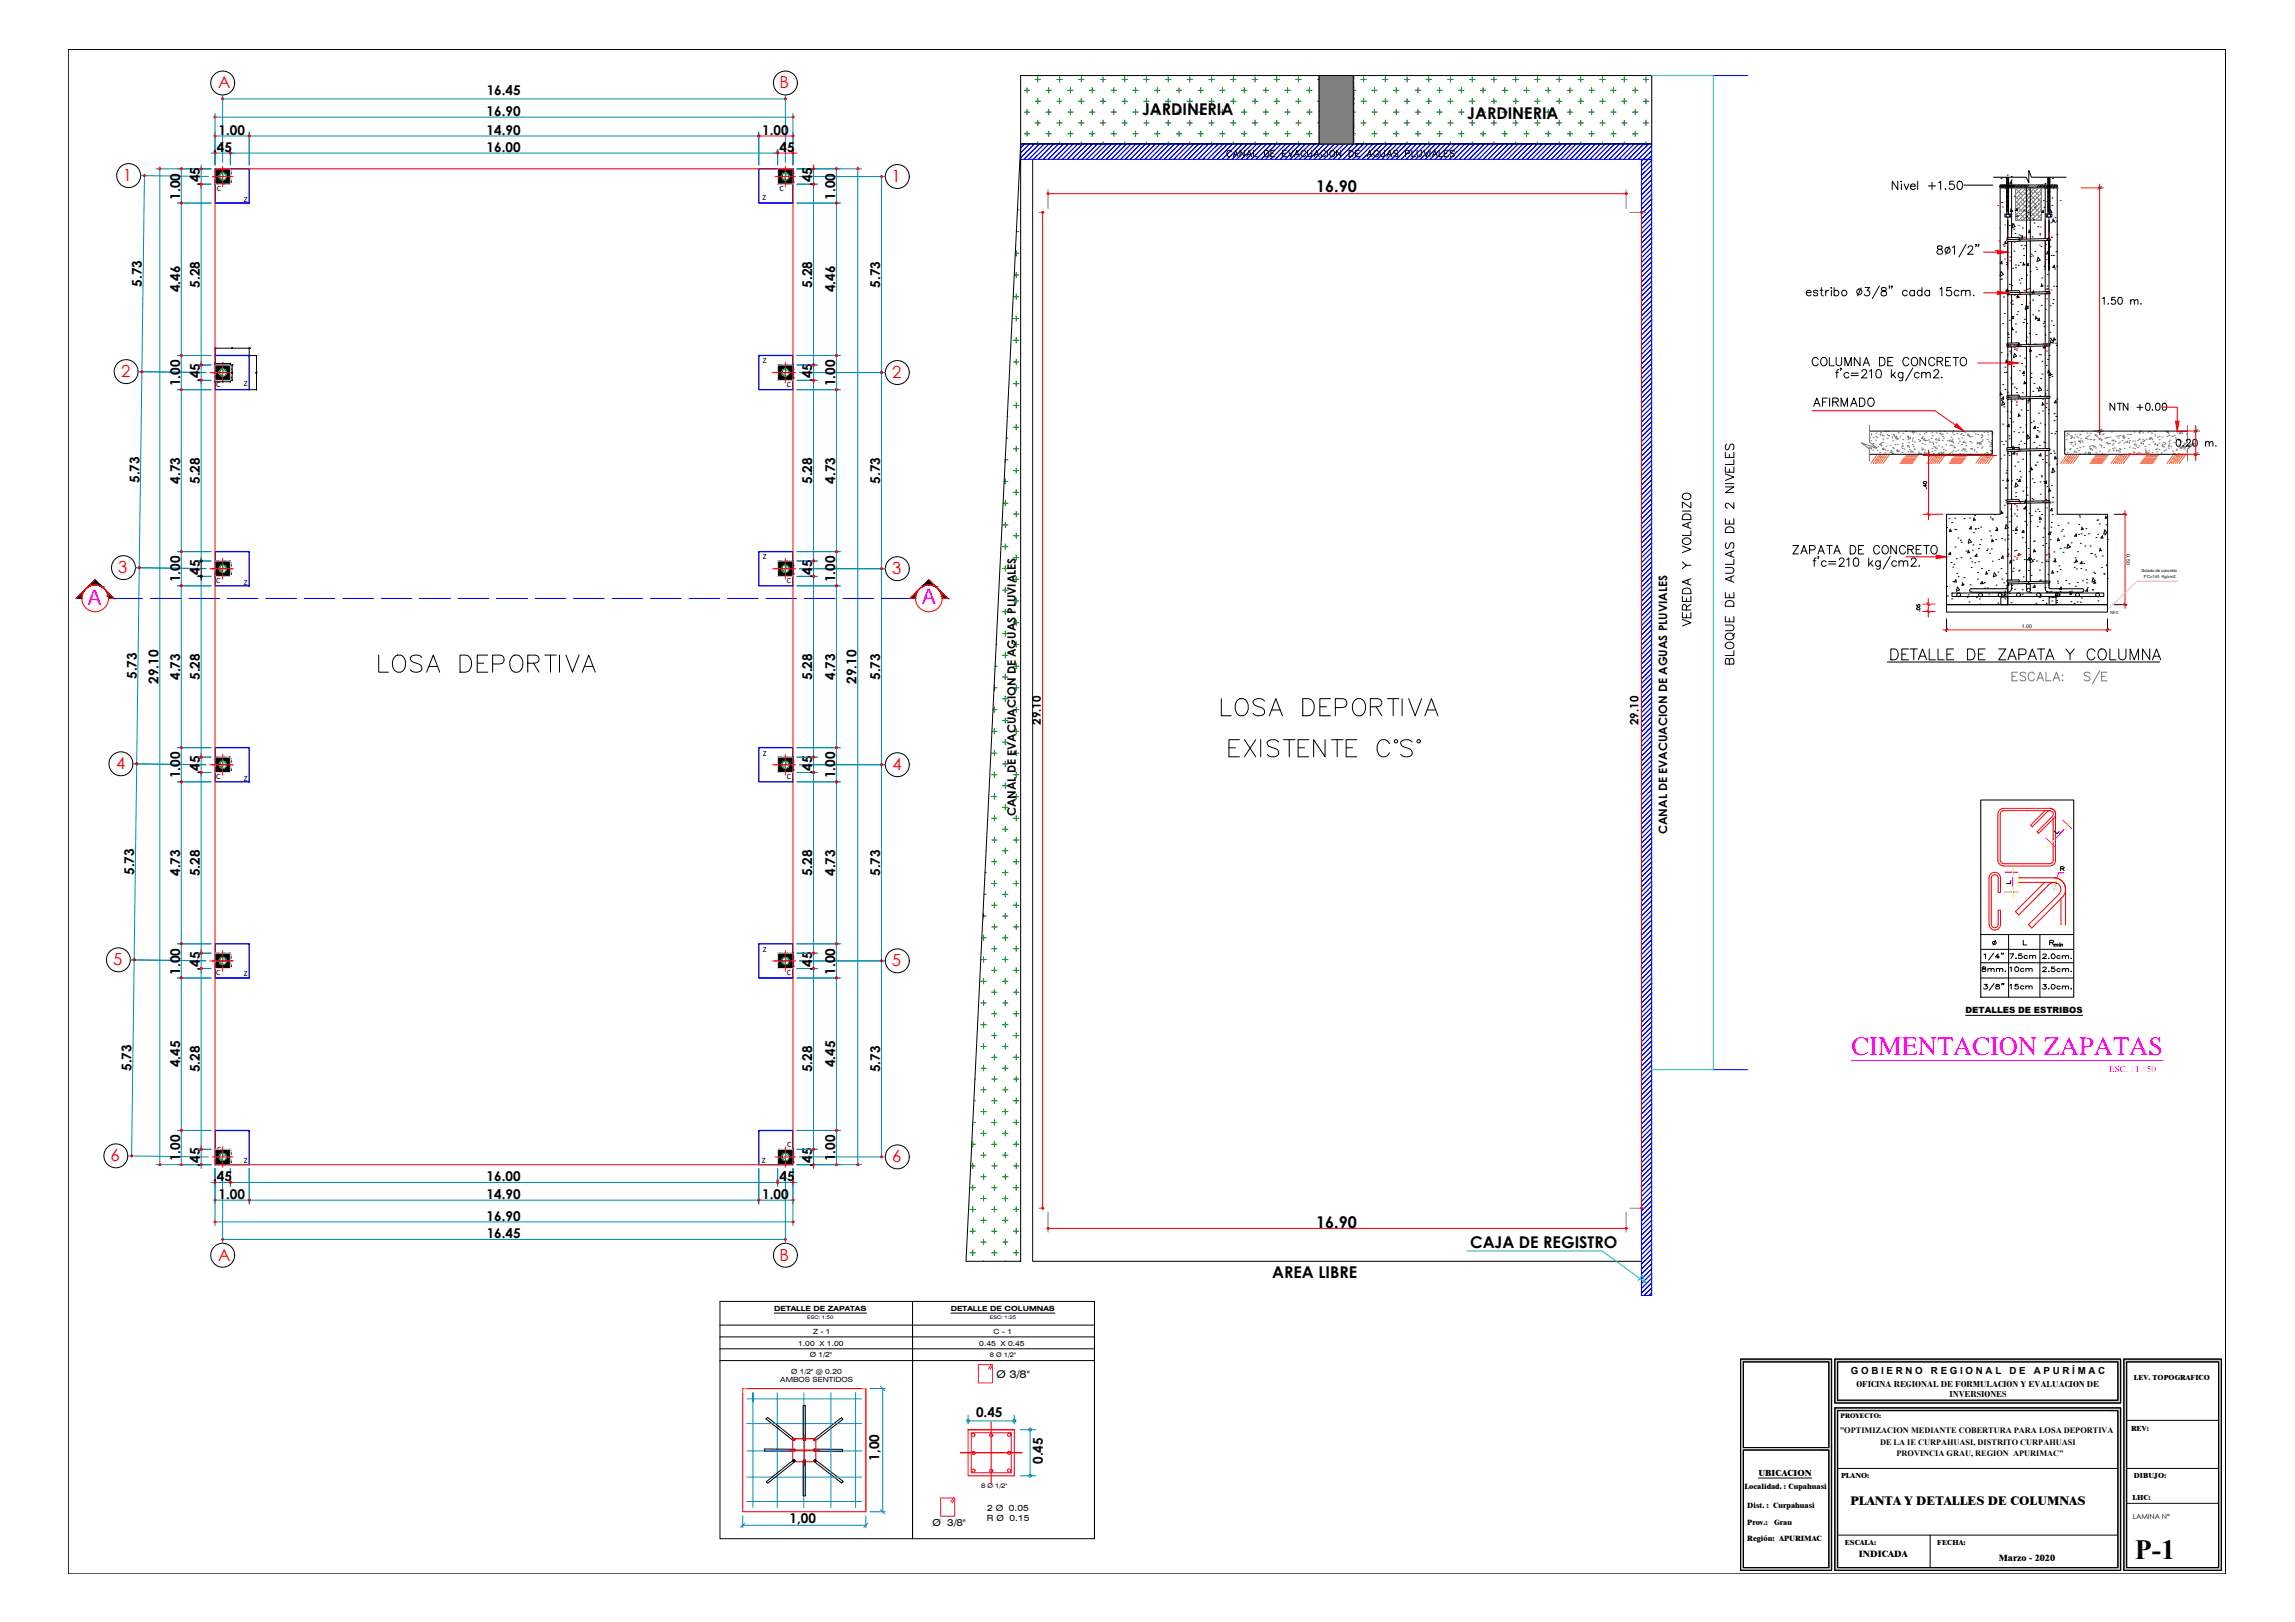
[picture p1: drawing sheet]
<svg xmlns="http://www.w3.org/2000/svg" width="841mm" height="594mm" viewBox="0 0 841 594" stroke-linecap="round" stroke-linejoin="round" font-family="sans-serif">
<defs><g id="words">
<g font-size="10.6">
<text x="446.3" y="263.5">LOSA DEPORTIVA</text>
<text x="449.1" y="278.3">EXISTENTE C°S°</text>
</g>
<text font-size="10.2" x="782.3" y="571">P-1</text>
<text font-size="10.1" x="137.6" y="247.3">LOSA DEPORTIVA</text>
<text font-size="9.7" fill="#f0f" x="678.5" y="386.3">CIMENTACION ZAPATAS</text>
<text font-size="8.8" x="690.4" y="243.8">%%UDETALLE DE ZAPATA Y COLUMNA</text>
<text font-size="8.4" fill="#767676" x="736.2" y="251.5">ESCALA: S/E</text>
<g font-size="7.9" fill="#f0f">
<text x="32.1" y="221.5">A</text>
<text x="337.8" y="221.3">A</text>
</g>
<g font-size="6.6">
<text x="655.8" y="204.3">ZAPATA DE CONCRETO</text>
<text x="620.5" y="230.4" transform="rotate(-90 620.5 230.4)">VEREDA Y VOLADIZO</text>
<text x="636.4" y="244.5" transform="rotate(-90 636.4 244.5)">BLOQUE DE AULAS DE 2 NIVELES</text>
</g>
<g font-size="6.2">
<text x="692.1" y="70.6">Nivel +1.50</text>
<text x="662.9" y="135.1">COLUMNA DE CONCRETO</text>
<text x="663.6" y="149.9">AFIRMADO</text>
</g>
<g font-size="6.1" fill="#f00">
<text x="79.9" y="32.3">A</text>
<text x="285.7" y="32.3">B</text>
<text x="45" y="66.3">1</text>
<text x="326.7" y="66.6">1</text>
<text x="44.4" y="138.1">2</text>
<text x="327" y="138.4">2</text>
<text x="43.4" y="209.8">3</text>
<text x="326.9" y="210.2">3</text>
<text x="42.5" y="281.7">4</text>
<text x="327" y="282.1">4</text>
<text x="41.4" y="353.5">5</text>
<text x="326.9" y="353.9">5</text>
<text x="40.5" y="425.3">6</text>
<text x="326.9" y="425.6">6</text>
<text x="79.9" y="461.7">A</text>
<text x="285.7" y="461.7">B</text>
</g>
<g font-size="5.9">
<text x="418.5" y="42.1">JARDINERIA</text>
<text x="537.7" y="43.7">JARDINERIA</text>
<text x="482.3" y="70.4">16.90</text>
<text x="482.3" y="449.8">16.90</text>
<text x="538.7" y="457.1">CAJA DE REGISTRO</text>
<text x="466.2" y="468.1">AREA LIBRE</text>
</g>
<g font-size="5.7">
<text x="769.4" y="112.5">1.50 m.</text>
<text x="771.9" y="151.3">NTN +0.00</text>
<text x="725.7" y="352.8">1/4&quot;</text>
<text x="725.7" y="364.1">3/8&quot;</text>
</g>
<text font-size="5.7" fill="#f00" x="796.2" y="164.7">0.20 m.</text>
<text font-size="5.3" x="448.4" y="58.6">CANAL DE EVACUACION DE AGUAS PLUVIALES</text>
<g font-size="4.9">
<text x="178.4" y="34.8">16.45</text>
<text x="178.3" y="42.4">16.90</text>
<text x="80.1" y="49.4">1.00</text>
<text x="178.3" y="49.4">14.90</text>
<text x="279.3" y="49.4">1.00</text>
<text x="78.1" y="55.6">.45</text>
<text x="178.3" y="55.6">16.00</text>
<text x="284.3" y="55.6">.45</text>
<text x="73.3" y="68.2" transform="rotate(-90 73.3 68.2)">.45</text>
<text x="297.7" y="68.2" transform="rotate(-90 297.7 68.2)">.45</text>
<text x="66" y="73.1" transform="rotate(-90 66 73.1)">1.00</text>
<text x="306" y="73.1" transform="rotate(-90 306 73.1)">1.00</text>
<text x="52" y="105.1" transform="rotate(-90 52 105.1)">5.73</text>
<text x="66" y="107" transform="rotate(-90 66 107)">4.46</text>
<text x="73.3" y="105.4" transform="rotate(-90 73.3 105.4)">5.28</text>
<text x="297.7" y="105.4" transform="rotate(-90 297.7 105.4)">5.28</text>
<text x="306" y="107" transform="rotate(-90 306 107)">4.46</text>
<text x="322.6" y="105.4" transform="rotate(-90 322.6 105.4)">5.73</text>
<text x="66" y="141.5" transform="rotate(-90 66 141.5)">1.00</text>
<text x="73.3" y="140" transform="rotate(-90 73.3 140)">.45</text>
<text x="297.7" y="140" transform="rotate(-90 297.7 140)">.45</text>
<text x="306" y="141.5" transform="rotate(-90 306 141.5)">1.00</text>
<text x="51.1" y="176.9" transform="rotate(-90 51.1 176.9)">5.73</text>
<text x="66" y="177.2" transform="rotate(-90 66 177.2)">4.73</text>
<text x="73.3" y="177.2" transform="rotate(-90 73.3 177.2)">5.28</text>
<text x="297.7" y="177.2" transform="rotate(-90 297.7 177.2)">5.28</text>
<text x="306" y="177.2" transform="rotate(-90 306 177.2)">4.73</text>
<text x="322.6" y="177.2" transform="rotate(-90 322.6 177.2)">5.73</text>
<text x="66" y="213.3" transform="rotate(-90 66 213.3)">1.00</text>
<text x="73.3" y="211.8" transform="rotate(-90 73.3 211.8)">.45</text>
<text x="297.7" y="211.8" transform="rotate(-90 297.7 211.8)">.45</text>
<text x="306" y="213.3" transform="rotate(-90 306 213.3)">1.00</text>
<text x="50.1" y="248.7" transform="rotate(-90 50.1 248.7)">5.73</text>
<text x="58.1" y="250.4" transform="rotate(-90 58.1 250.4)">29.10</text>
<text x="66" y="249" transform="rotate(-90 66 249)">4.73</text>
<text x="73.3" y="249" transform="rotate(-90 73.3 249)">5.28</text>
<text x="297.7" y="249" transform="rotate(-90 297.7 249)">5.28</text>
<text x="306" y="249" transform="rotate(-90 306 249)">4.73</text>
<text x="313.9" y="250.4" transform="rotate(-90 313.9 250.4)">29.10</text>
<text x="322.6" y="249" transform="rotate(-90 322.6 249)">5.73</text>
<text x="66" y="285.1" transform="rotate(-90 66 285.1)">1.00</text>
<text x="73.3" y="283.6" transform="rotate(-90 73.3 283.6)">.45</text>
<text x="297.7" y="283.6" transform="rotate(-90 297.7 283.6)">.45</text>
<text x="306" y="285.1" transform="rotate(-90 306 285.1)">1.00</text>
<text x="49.2" y="320.4" transform="rotate(-90 49.2 320.4)">5.73</text>
<text x="66" y="320.8" transform="rotate(-90 66 320.8)">4.73</text>
<text x="73.3" y="320.9" transform="rotate(-90 73.3 320.9)">5.28</text>
<text x="297.7" y="320.9" transform="rotate(-90 297.7 320.9)">5.28</text>
<text x="306" y="320.8" transform="rotate(-90 306 320.8)">4.73</text>
<text x="322.6" y="320.8" transform="rotate(-90 322.6 320.8)">5.73</text>
<text x="735.2" y="352.4">7.5cm</text>
<text x="747.2" y="352.4">2.0cm.</text>
<text x="66" y="356.9" transform="rotate(-90 66 356.9)">1.00</text>
<text x="73.3" y="355.5" transform="rotate(-90 73.3 355.5)">.45</text>
<text x="297.7" y="355.5" transform="rotate(-90 297.7 355.5)">.45</text>
<text x="306" y="356.9" transform="rotate(-90 306 356.9)">1.00</text>
<text x="725" y="357">8mm.</text>
<text x="735.2" y="357">10cm</text>
<text x="747.2" y="357">2.5cm.</text>
<text x="735.2" y="363.4">15cm</text>
<text x="48.2" y="392.2" transform="rotate(-90 48.2 392.2)">5.73</text>
<text x="66" y="390.9" transform="rotate(-90 66 390.9)">4.45</text>
<text x="73.3" y="392.7" transform="rotate(-90 73.3 392.7)">5.28</text>
<text x="297.7" y="392.7" transform="rotate(-90 297.7 392.7)">5.28</text>
<text x="306.1" y="390.9" transform="rotate(-90 306.1 390.9)">4.45</text>
<text x="322.6" y="392.7" transform="rotate(-90 322.6 392.7)">5.73</text>
<text x="66" y="425.3" transform="rotate(-90 66 425.3)">1.00</text>
<text x="306" y="425.3" transform="rotate(-90 306 425.3)">1.00</text>
<text x="73.3" y="427.3" transform="rotate(-90 73.3 427.3)">.45</text>
<text x="297.7" y="427.3" transform="rotate(-90 297.7 427.3)">.45</text>
<text x="78.1" y="432.7">.45</text>
<text x="178.3" y="432.7">16.00</text>
<text x="284.3" y="432.7">.45</text>
<text x="80.1" y="439.1">1.00</text>
<text x="178.3" y="439.1">14.90</text>
<text x="279.3" y="439.1">1.00</text>
<text x="178.3" y="447.1">16.90</text>
<text x="178.4" y="453.5">16.45</text>
<text x="357.7" y="518.9">0.45</text>
<text x="322.2" y="535" transform="rotate(-90 322.2 535)">1,00</text>
<text x="382.2" y="536.2" transform="rotate(-90 382.2 536.2)">0.45</text>
<text x="289.3" y="557.9">1,00</text>
</g>
<text font-size="4.7" x="678.1" y="551.2">PLANTA Y DETALLES DE COLUMNAS</text>
<text font-size="4.4" x="747.2" y="363.4">3.0cm.</text>
<g font-size="4.2">
<text x="381.4" y="265.5" transform="rotate(-90 381.4 265.5)">29.10</text>
<text x="600.4" y="265.6" transform="rotate(-90 600.4 265.6)">29.10</text>
<text x="372.2" y="299" transform="rotate(-90 372.2 299)">CANAL DE EVACUACION DE AGUAS PLUVIALES</text>
<text x="611" y="305.5" transform="rotate(-90 611 305.5)">CANAL DE EVACUACION DE AGUAS PLUVIALES</text>
</g>
<g font-size="4">
<text x="704.5" y="225.1" transform="rotate(-90 704.5 225.1)">.05</text>
<text x="751.4" y="306.6">L</text>
<text x="734.1" y="324.9">L</text>
<text x="751.4" y="347.8">min</text>
</g>
<text font-size="3.9" x="365.2" y="504.6">Ø 3/8&quot;</text>
<g font-size="3.6">
<text x="678.2" y="503.3">G O B I E R N O</text>
<text x="707.6" y="503.3">R E G I O N A L</text>
<text x="736.4" y="503.3">D E</text>
<text x="745.3" y="503.3">A P U R Í M A C</text>
</g>
<text font-size="3.5" x="341.7" y="558.9">Ø 3/8&quot;</text>
<g font-size="3.4">
<text x="681.2" y="570.3">INDICADA</text>
<text x="732.5" y="571.6">Marzo - 2020</text>
</g>
<text font-size="3.3" fill="#f0f" x="772.9" y="392.6">ESC. : 1 / 50</text>
<g font-size="3.3">
<text x="680.3" y="507.9">OFICINA REGIONAL DE FORMULACION Y EVALUACION DE</text>
<text x="714.4" y="511.5">INVERSIONES</text>
<text x="644.4" y="540.5">UBICACION</text>
</g>
<text font-size="3.2" x="720.3" y="370.9">DETALLES DE ESTRIBOS</text>
<g font-size="3.1">
<text x="361.7" y="557.1">R Ø 0.15</text>
<text x="361.8" y="553.2">2 Ø 0.05</text>
</g>
<g font-size="3">
<text x="79.5" y="69.8">C</text>
<text x="285.7" y="69.8">C</text>
<text x="89.3" y="74.1">Z</text>
<text x="279.4" y="73.3">Z</text>
<text x="279.5" y="133.1">Z</text>
<text x="79.2" y="141.8">C</text>
<text x="89.3" y="141.5">Z</text>
<text x="288.3" y="141.8">C</text>
<text x="279.5" y="204.9">Z</text>
<text x="79.2" y="213.6">C</text>
<text x="89.3" y="214.3">Z</text>
<text x="288.3" y="213.6">C</text>
<text x="279.5" y="276.8">Z</text>
<text x="79.2" y="285.4">C</text>
<text x="89.3" y="286.1">Z</text>
<text x="288.3" y="285.4">C</text>
<text x="279.5" y="348.6">Z</text>
<text x="79.2" y="357.2">C</text>
<text x="89.3" y="357.4">Z</text>
<text x="288.3" y="357.2">C</text>
<text x="79.5" y="422">C</text>
<text x="89.3" y="425.9">Z</text>
<text x="288.5" y="420">C</text>
<text x="279.2" y="426">Z</text>
<text x="674.2" y="524.9">&quot;OPTIMIZACION MEDIANTE COBERTURA PARA LOSA DEPORTIVA</text>
<text x="688.9" y="529.2">DE LA IE CURPAHUASI, DISTRITO CURPAHUASI</text>
<text x="695" y="533.3">PROVINCIA GRAU, REGION APURIMAC&quot;</text>
</g>
<g font-size="2.9">
<text x="639.2" y="545.3">Localidad. : Cupahuasi</text>
<text x="640.3" y="552.4">Dist. : Curpahuasi</text>
<text x="640.3" y="558.5">Prov.:</text>
<text x="650.2" y="558.5">Grau</text>
<text x="640.3" y="564.4">Región: APURIMAC</text>
</g>
<g font-size="2.7">
<text x="782" y="505.3">LEV. TOPOGRAFICO</text>
<text x="780.9" y="524">REV:</text>
<text x="674.7" y="541.3">PLANO:</text>
<text x="782" y="541.3">DIBUJO:</text>
<text x="781.5" y="549.4">LHC:</text>
<text x="676" y="565.9">ESCALA:</text>
<text x="709.9" y="565.9">FECHA:</text>
</g>
<g font-size="2.6">
<text x="283.7" y="480.3">DETALLE DE ZAPATAS</text>
<text x="348.5" y="480.3">DETALLE DE COLUMNAS</text>
<text x="298" y="488.4">Z - 1</text>
<text x="364" y="488.5">C - 1</text>
<text x="292.5" y="492.8">1.00 X 1.00</text>
<text x="296.8" y="497.2">Ø 1/2&quot;</text>
<text x="358.9" y="492.8">0.45 X 0.45</text>
<text x="290" y="503.1">Ø 1/2&quot; @ 0.20</text>
<text x="285.9" y="506.3">AMBOS SENTIDOS</text>
<text x="781.6" y="556.3">LAMINA N°</text>
</g>
<text font-size="2.5" x="674.5" y="519.5">PROYECTO:</text>
<g font-size="2.3">
<text x="362.7" y="497.1">8 Ø 1/2&quot;</text>
<text x="359.5" y="545">8 Ø 1/2&quot;</text>
</g>
<g font-size="1.9">
<text x="779.3" y="203.1" transform="rotate(90 779.3 203.1)">0.50</text>
<text x="740.9" y="230.1">1.00</text>
</g>
<g font-size="1.8">
<text x="295.8" y="482.9">ESC: 1:50</text>
<text x="362.7" y="482.9">ESC: 1:25</text>
</g>
<text font-size="1.6" x="773.3" y="224.9">NFZ</text>
<g font-size="1.5">
<text x="784.8" y="209.6">Solado de concreto</text>
<text x="785.6" y="211.8">F'C=140 Kg/cm2.</text>
</g>
</g></defs>
<!-- layer: A-ACOTACION -->
<path d="M25 18.1h790.6v558.3h-790.6z" fill="none" stroke="#000" stroke-width=".37"/>
<!-- layer: 2D Drafting - General_Pen_No__102 -->
<g fill="#ccc" stroke="#ccc" stroke-width=".37">
<path d="M637.9 497.8l33.3 1v-1zM637.9 497.8l33.3 1h-33.3z"/>
<path d="M670.2 498.8l1 31.4v-31.4zM670.2 498.8l1 31.4h-1z"/>
<path d="M637.9 498.8l1 31.4v-31.4zM637.9 498.8l1 31.4h-1z"/>
<path d="M637.9 530.2l33.3 .9v-.9zM637.9 530.2l33.3 .9h-33.3z"/>
<path d="M670.2 531.1l1 43.1v-43.1zM670.2 531.1l1 43.1h-1z"/>
<path d="M637.9 531.1l1 43.1v-43.1zM637.9 531.1l1 43.1h-1z"/>
<path d="M637.9 574.2l33.3 1v-1zM637.9 574.2l33.3 1h-33.3z"/>
<path d="M672.4 497.8l104.7 1v-1zM672.4 497.8l104.7 1h-104.7z"/>
<path d="M776.1 498.8l1 14.1v-14.1zM776.1 498.8l1 14.1h-1z"/>
<path d="M672.4 498.8l1 14.1v-14.1zM672.4 498.8l1 14.1h-1z"/>
<path d="M672.4 512.9l104.7 1v-1zM672.4 512.9l104.7 1h-104.7z"/>
<path d="M672.4 515.6l104.7 1.1v-1.1zM672.4 515.6l104.7 1.1h-104.7z"/>
<path d="M776.1 516.7l1 57.5v-57.5zM776.1 516.7l1 57.5h-1z"/>
<path d="M672.4 516.7l1 57.5v-57.5zM672.4 516.7l1 57.5h-1z"/>
<path d="M672.4 574.2l104.7 1v-1zM672.4 574.2l104.7 1h-104.7z"/>
<path d="M778.3 497.8l35.7 1v-1zM778.3 497.8l35.7 1h-35.7z"/>
<path d="M813 498.8l1 75.4v-75.4zM813 498.8l1 75.4h-1z"/>
<path d="M778.3 498.8l1 75.4v-75.4zM778.3 498.8l1 75.4h-1z"/>
<path d="M778.3 574.2l35.7 1v-1zM778.3 574.2l35.7 1h-35.7z"/>
</g>
<!-- layer: 2D Drafting - General_Pen_No__1 -->
<path d="M637.9 497.8h33.3v77.4h-33.3zM638.9 498.8h31.3v31.4h-31.3zM672.4 497.8h104.7v16.1h-104.7zM673.4 498.8h102.7v14.1h-102.7zM778.3 497.8h35.7v77.4h-35.7zM779.3 498.8h33.7v75.4h-33.7zM672.4 515.6h104.7v59.6h-104.7zM673.4 516.7h102.7v57.5h-102.7zM638.9 531.1h31.3v43.1h-31.3z" fill="none" stroke="#000" stroke-width=".37"/>
<!-- layer: 0_Pen_No__1 -->
<g fill="none" stroke="#000" stroke-width=".37">
<path d="M637.9 497.8h33.3v77.4h-33.3zM638.9 498.8h31.3v31.4h-31.3zM672.4 497.8h104.7v16.1h-104.7zM673.4 498.8h102.7v14.1h-102.7zM778.3 497.8h35.7v77.4h-35.7zM779.3 498.8h33.7v75.4h-33.7zM672.4 515.6h104.7v59.6h-104.7zM673.4 516.7h102.7v57.5h-102.7zM638.9 531.1h31.3v43.1h-31.3zM673.4 537.8h102.7M779.3 537.8h33.7M779.3 520.2h33.7"/>
<path d="M779.3 550.6h33.7M673.4 562.3h102.7M707.3 562.3v11.9"/>
</g>
<!-- layer: $AUDIT-BAD-LAYER -->
<path d="M644.4 541.3h19.5" fill="none" stroke="#000" stroke-width=".37"/>
<path d="M78.8 61.8h12.5v12.6h-12.5zM278.1 61.8h12.5v12.6h-12.5zM78.8 130.2h12.5v12.5h-12.5zM278.1 130.2h12.5v12.5h-12.5zM78.8 202h12.5v12.6h-12.5zM278.1 202h12.5v12.6h-12.5zM78.8 273.8h12.5v12.6h-12.5zM278.1 273.8h12.5v12.6h-12.5zM78.8 345.7h12.5v12.5h-12.5zM278.1 345.7h12.5v12.5h-12.5zM78.8 414h12.5v12.6h-12.5zM278.1 414h12.5v12.6h-12.5z" fill="none" stroke="#00f" stroke-width=".51"/>
<!-- layer: 0 -->
<g fill="none" stroke="#000" stroke-width=".37">
<path d="M78.8 65.6h.1M78.8 64.6h.1M78.8 67.5h.1M78.8 65.8h.1M78.8 62.6h.1M78.8 65.9h.1M78.8 62.3h.1M78.8 64h.1M78.8 67h.1M78.8 66.3h.1M78.8 66.5l.1 .1M78.8 66.5h.1"/>
<path d="M78.9 62.8h.1M78.9 66.4h.1M78.9 63.3h.1M78.9 63.1h.1M78.9 62h.1M78.9 65h.1M78.9 65.7h.1M78.9 66.6v.1M79 64.8h.1M78.9 66.6h-.1M79 66.5h.1M79 66.7h.1"/>
<path d="M79 64.4h.1M79 62.7h.1M79 67h.1M79 67.1h.1M79 63.9h.1M79 67.2h.1M79 63h.1M79 63.7h.1M79.1 62.3h.1M79.1 62.9v.1M79.1 62.9h.1M79.1 64.6h.1"/>
<path d="M79.1 64.4h.1M79.1 63.4h.1M79.1 63.9l.1 .1M79.1 64.7h.1M79.2 65.2h.1M79.2 62h.1M79.2 63.9v.1M79.2 63h.1M79.2 65.5h.1M79.2 61.9h.1M79.2 62.4h.1M79.2 64.1h.1"/>
<path d="M79.3 65.9h.1M79.3 62.7h.1M79.3 62.1h.1M79.3 66h.1M79.3 66.5h.1M79.3 63.3h.1M79.3 66.3h.1M79.3 66.9h.1M79.3 63.1h.1M79.3 64.9h.1M79.3 66.4h.1M79.3 65.7l.1 .1"/>
<path d="M79.4 63.1h.1M79.4 65.6h.1M79.4 66.2h.1M79.4 67.1h.1M79.4 64h.1M79.4 63.4h.1M79.4 64.9h.1M79.4 63.9h.1M79.4 65.8h.1M79.5 64.2h.1M79.5 63.8h.1M79.5 64.6h.1"/>
<path d="M79.5 62.9h.1M79.6 62.2h.1M79.6 65.1h.1M79.6 65.2h.1M79.6 62h.1M79.6 64.7h.1M79.6 64.6h.1M79.6 66.3h.1M79.6 61.9h.1M79.7 65.9h.1M79.7 62.7h.1M79.7 62.2h.1"/>
<path d="M79.7 61.9h.1M79.7 65.8h.1M79.7 65.3h.1M79.7 67h.1M79.7 67.3l.1 .1M79.7 66.8h.1M79.8 66.5h.1M79.8 63.3h.1M79.9 63.7h.1M79.8 66.6h.1M79.8 66.3h.1M79.8 63h.1"/>
<path d="M79.8 62.6h.1M79.9 66.4h.1M79.8 67.3v.1M79.9 67.2h.1M79.9 64h.1M79.9 63.5h.1M79.9 66h.1M79.9 65v.1M79.9 65.5h.1M79.9 63.8h.1M79.9 64.6h.1M79.9 67.4h.1"/>
<path d="M79.9 63.4h.1M80.1 62.3h.1M79.9 63.2h.1M79.9 63.2l.1 .1M80 62h.1M80 67.1h.1M80 66.7h.1M80 64.7h.1M80 65.2h.1M80 65.8h.1M80 66.4h.1M80 64.6v.1"/>
<path d="M80.1 63.8h.1M80.1 65.1h.1M80.1 64.1h.1M80.1 65.9h.1M80.1 62.7h.1M80.1 65.3h.1M80.1 64.5h.1M80.1 62.9h.1M80.2 63.3h.1M80.2 62.2h.1M80.2 63.1h.1M80.2 66.9h.1"/>
<path d="M80.2 66.5h.1M80.2 62.5h.1M80.2 62.4h.1M80.2 65.5h.1M80.2 66.2h.1M80.2 64.8h.1M80.2 62.8v.1M80.3 61.9h.1M80.3 66.1h.1M80.3 67.2h.1M80.3 64h.1M80.3 66.6h.1"/>
<path d="M80.3 63.5h.1M80.3 64.2h.1M80.3 67h.1M80.3 63.3h.1M80.3 62.9h.1M80.3 65.6h.1M80.4 63.8h.1M80.4 62.2h.1M80.4 62h.1M80.4 66.3h.1M80.4 62.4l.1 .1M80.5 62.7h.1"/>
<path d="M80.5 65.9h.1M80.5 62.5h.1M80.6 63.4h.1M80.6 62.1h.1M80.6 67h.1M80.6 66.5h.1M80.6 65.7h.1M80.6 67.4h.1M80.7 62.6h.1M80.7 66.7h.1M80.7 63.4h.1M80.7 67.1h.1"/>
<path d="M80.7 67.1v.1M80.7 67.2h.1M80.7 66.5h.1M80.7 62.9h.1M80.7 66h.1M80.7 66.2h.1M80.8 67h.1M80.8 63.4h.1M80.8 62.1h.1M80.8 67.3h.1M80.8 62.7h.1M80.8 62.4h.1"/>
<path d="M80.8 63.5h.1M80.9 62h.1M80.9 62.7h.1M81 65.9h.1M81 63.1h.1M81 63.4h.1M81 66.6h.1M81.1 62.6h.1M81.1 62.4h.1M81.1 67.2h.1M81.1 66h.1M81.1 62.9h.1"/>
<path d="M81.2 63.2h.1M81.2 66.3h.1M81.2 66.3v.1M81.2 66.8h.1M81.3 62.1h.1M81.3 61.9h.1M81.3 67.3h.1M81.3 67h.1M81.3 67.1h.1M81.3 62.7h.1M81.3 66.3h.1M81.4 62.6h.1"/>
<path d="M81.5 62.3h.1M81.4 67.3h.1M81.5 66.6h.1M81.5 62h.1M81.5 62.9h.1M81.5 66.7h.1M81.5 66h.1M81.6 67.4h.1M81.5 67.2h.1M81.6 67.5h.1M81.6 66.4h.1M81.6 62.7h.1"/>
<path d="M81.6 66.7h.1M81.7 67h.1M81.6 63.2h.1M81.7 62.1h.1M81.7 62h.1M81.7 66.1h.1M81.7 67.1h.1M81.8 62.8h.1M81.8 66.1v.1M81.8 62h.1M81.9 66.6h.1M81.9 67.2h.1"/>
<path d="M81.9 62h.1M82 62.3h.1M82 66.5h.1M82.1 67.4h.1M82 62h.1M82 66.3h.1M82.1 62.5h.1M82.1 66.4h.1M82.1 63.1h.1M82.1 66.7h.1M82.1 62.1h.1M82.1 63.2h.1"/>
<path d="M82.1 61.8h.1M82.1 62.7h.1M82.1 67h.1M82.2 65.9h.1M82.2 62.8h.1M82.2 67.5h.1M82.3 66h.1M82.3 66.6h.1M82.3 63.4h.1M82.3 63h.1M82.4 67.3h.1M82.4 62.4h.1"/>
<path d="M82.4 62.3h.1M82.5 66.2h.1M82.5 62.6h.1M82.5 62.1h.1M82.5 63.1h.1M82.6 66.7h.1M82.6 63.4h.1M82.6 67.5h.1M82.6 66.8h.1M82.6 66h.1M82.6 62.8h.1M82.6 67h.1"/>
<path d="M82.6 66.1h.1M82.6 65.6h.1M82.7 66.6h.1M82.7 63.4h.1M82.7 67.2h.1M82.7 63.4v.1M82.8 67.3h.1M82.8 62.8h.1M82.8 65.9h.1M82.8 66.5h.1M82.8 66.3h.1M82.8 65.4h.1"/>
<path d="M82.9 62.1h.1M82.9 64.1h.1M82.9 65.8h.1M82.9 63.8h.1M82.9 61.9h.1M82.9 63.2h.1M82.9 62.6h.1M82.9 63.1h.1M82.9 67.1h.1M82.9 65.3h.1M82.9 62.9h.1M82.9 62.5h.1"/>
<path d="M82.9 62.3l-.1 .1M83 66.5h.1M83 62.6h.1M83 67h.1M83 66h.1M83 62.8h.1M83.1 63.4h.1M83.1 67.3h.1M83.1 63.7h.1M83.1 65.1h.1M83.1 66.6h.1M83.1 64.2h.1"/>
<path d="M83.2 64.5h.1M83.2 66.8h.1M83.2 63.4h.1M83.2 67.3h.1M83.2 64.1h.1M83.2 67h.1M83.3 64.7h.1M83.3 65.3h.1M83.3 65.7h.1M83.3 66.4h.1M83.3 62.2h.1M83.3 65.8h.1"/>
<path d="M83.3 62.5h.1M83.3 65h.1M83.4 65.3h.1M83.4 66.1h.1M83.4 63.7h.1M83.4 64.3h.1M83.4 64.8h.1M83.4 62.8h.1M83.4 62.9h.1M83.4 63h.1M83.4 67.2h.1M83.5 66h.1"/>
<path d="M83.5 63.3h.1M83.5 62.3h.1M83.5 63.4h.1M83.5 66.9h.1M83.5 65.6h.1M83.6 66.7h.1M83.5 66.2v.1M83.5 66.2h.1M83.5 66.7h.1M83.5 67.3h.1M83.6 64.1h.1M83.6 62h.1"/>
<path d="M83.6 65.7h.1M83.6 64.4h.1M83.6 67.3h.1M83.6 64.5h.1M83.6 66.3h.1M83.6 65.9h.1M83.7 64.8h.1M83.7 62.6v.1M83.7 62.7h.1M83.8 63.9h.1M83.7 62.2h.1M83.7 65.6h.1"/>
<path d="M83.7 62h.1M83.7 67h.1M83.8 65.4h.1M83.9 63h.1M83.8 62.8h.1M83.8 66.1h.1M83.8 63.4h.1M83.8 64.5h.2M83.9 66h.1M83.9 66.4h.1M83.9 62.1h.1M83.9 67.3h.1"/>
<path d="M83.9 63.4h.1M83.9 63.3h.1M83.9 65.9h.1M83.9 66.6h.1M84 66.7h.1M84 67.2h.1M84 63.6h.1M84 65.3h.1M84 64.2h.1M84 62.1v.1M84 64.5l-.1 .1M84 65.4v.1"/>
<path d="M84 67.3h-.1M84 64.1h.1M84 63.9h.1M84 64.6h.1M84 62.4h.1M84 67.3h.1M84 64.4h.1M84 63.3h.1M84 67h.1M84 63.2h.1M84 65.5h.1M84.1 61.9h.1"/>
<path d="M84.1 62.6h.1M84.1 65.7h.1M84.1 66.3h.1M84.2 63.7h.1M84.1 64.8h.1M84.1 65h.1M84.1 63.1h.1M84.2 65.4h.1M84.2 62.2h.1M84.2 65.2h.1M84.2 62h.1M84.2 64.3h.1"/>
<path d="M84.3 61.9h.1M84.2 62.3h.1M84.2 63h.1M84.2 65.6h.1M84.3 66h.1M84.3 62.9h.1M84.3 65.9h.1M84.3 62.3h.1M84.3 63.9h.1M84.3 66.4h.1M84.3 63.5h.1M84.3 66.7h.1"/>
<path d="M84.3 63.1h.1M84.3 66.3h.1M84.4 66.7h.1M84.4 63.6h.1M84.4 64.6h.1M84.4 66.6h.1M84.4 67.3v.1M84.4 66.5v.1M285 64.6h.1M285 62.6h.1M285 65.6h.1M285 62.3h.1"/>
<path d="M285 64h.1M285 62h.1M285 67.5h.1M285 65.8h.1M285 65.9h.1M285 62.8h.1M285 63.3h.1M285 66.4h.1M285 67h.1M285 66.3h.1M285 66.6h.1M285.1 63.3h.1"/>
<path d="M285.1 63.1h.1M285.1 62h.1M285.1 65.7h.1M285.1 66.5l-.1 .1M285.1 66.5h.1M285.1 66.7h.1M285.1 64.4h.1M285.1 65h.1M285.1 62.7h.1M285.1 64.7h.1M285.2 63.9h.1M285.2 63.7h.1"/>
<path d="M285.2 67h.1M285.2 67.1h.1M285.2 67.2h.1M285.2 62.3h.1M285.2 63h.1M285.3 64.8h.1M285.2 62.9h.1M285.3 64.4h.1M285.3 63.4h.1M285.3 63.9h.1M285.3 64.6h.1M285.3 64.7h.1"/>
<path d="M285.3 62h.1M285.3 63.9v.1M285.4 63h.1M285.4 65.2h.1M285.4 61.9h.1M285.4 64.1h.1M285.4 62.7h.1M285.4 65.5h.1M285.4 62.4h.1M285.4 62.1h.1M285.5 65.9h.1M285.5 66h.1"/>
<path d="M285.5 63.3h.1M285.5 66.3h.1M285.5 66.9h.1M285.5 64.9h.1M285.5 62.1v.1M285.6 66.4h.1M285.5 65.7l.1 .1M285.6 66.5h.1M285.6 63.1h.1M285.6 66.2h.1M285.6 64h.1M285.6 63.4h.1"/>
<path d="M285.6 64.9h.1M285.6 65.6h.1M285.6 65.8h.1M285.6 67.1h.1M285.6 64.2h.1M285.6 63.9v.1M285.6 63.9l.1 .1M285.7 62.9h.1M285.7 63.5h.1M285.7 63.8h.1M285.7 64.6h.1M285.7 64.2h.1"/>
<path d="M285.7 62.2h.1M285.8 62.2h.1M285.8 65.1h.1M285.8 65.2h.1M285.8 62h.1M285.8 64.7h.1M285.8 66.3h.1M285.8 64.6h.1M285.8 62.7h.1M285.8 61.9h.1M285.9 65.9h.1M285.9 65.8h.1"/>
<path d="M285.9 62.2h.1M285.9 67h.1M285.9 67.3l.1 .1M285.9 63.3h.1M285.9 65.3h.1M285.9 66.8h.1M285.9 63.7h.1M286 66.5h.1M286 66.3h.1M286 63h.1M286 62.6h.1M286 67.3v.1"/>
<path d="M286 66.4h.1M286 64h.1M286 66.6h.1M286 65h.1M286.1 67.2h.1M286.1 63.5h.1M286.1 66h.1M286.1 66.4v.1M286.1 65.5h.1M286.1 64.6h.1M286.1 67.4h.1M286.1 63.8h.1"/>
<path d="M286.1 63.4h.1M286.1 63.2h.1M286.1 64.6l.1 .1M286.1 62.4h.1M286.2 65.2h.1M286.2 62h.1M286.2 64.6h.1M286.2 66.4h.1M286.2 67.1h.1M286.2 66.7h.1M286.2 64.7h.1M286.2 65.8h.1"/>
<path d="M286.2 64.1h.1M286.3 63.8h.1M286.2 64.6v.1M286.3 65.9h.1M286.3 62.7h.1M286.3 65.1h.1M286.3 64.5h.1M286.3 65.3h.1M286.3 62.9h.1M286.4 63.3h.1M286.4 62.2h.1M286.4 62.4h.1"/>
<path d="M286.4 63.1h.1M286.4 66.2h.1M286.4 66.9h.1M286.4 64.8h.1M286.4 62.8v.1M286.4 61.9h.1M286.4 66.5h.1M286.4 62.5h.1M286.4 65.5h.1M286.4 67.2h.1M286.4 64h.1M286.4 64.2h.1"/>
<path d="M286.4 66v.1M286.4 66l.1 .1M286.5 66.6h.1M286.5 63.3h.1M286.5 63.5h.1M286.5 65.6h.1M286.5 67h.1M286.5 63.8h.1M286.5 62.2h.1M286.5 62.9h.1M286.6 62h.1M286.6 66.3h.1"/>
<path d="M286.6 62.4l.1 .1M286.7 65.9h.1M286.7 62.7h.1M286.7 62.5h.1M286.7 67h.1M286.8 66.5h.1M286.8 63.4h.1M286.8 65.7h.1M286.8 62.1h.1M286.8 62.6h.1M286.8 66.7h.1M286.8 67.4h.1"/>
<path d="M286.9 67.2h.1M286.9 62.9h.1M286.9 66h.1M286.9 63.4h.1M286.9 66.5h.1M286.9 67.1v.1M286.9 66.2l.1 .1M286.9 67h.1M287 67.3h.1M287 62.7h.1M287 63.4h.1M287 62.4h.1"/>
<path d="M287 62.1h.1M287 62h.1M287 63.5h.1M287.1 65.9h.1M287.1 62.7h.1M287.1 63.1h.1M287.2 66.6h.1M287.2 63.4h.1M287.2 62.4h.1M287.2 62.6h.1M287.3 67.2h.1M287.3 66h.1"/>
<path d="M287.3 62.9h.1M287.4 66.4h.1M287.4 63.2h.1M287.4 66.3h.1M287.4 62.1h.1M287.4 66.8h.1M287.5 67.3h.1M287.5 67h.1M287.5 61.9h.1M287.5 66.3h.1M287.5 67.1h.1M287.5 62.7h.1"/>
<path d="M287.6 62.6h.1M287.7 62.3h.1M287.6 66.6h.1M287.6 62.9h.1M287.6 66.7h.1M287.6 67.3h.1M287.6 66h.1M287.7 62h.1M287.7 67.2h.1M287.8 66h.1M287.8 62.7h.1M287.8 66.7h.1"/>
<path d="M287.8 67.4v.1M287.8 67.5h.1M287.8 66.4h.1M287.8 67h.1M287.8 62.1h.1M287.8 63.2h.1M287.8 62h.1M287.9 67.1h.1M287.9 66.1h.1M287.9 62.8h.1M288.1 66.6h.1M288.1 62h.1"/>
<path d="M288.1 67.2h.1M288.1 62.3h.1M288.1 66.5h.1M288.2 62h.1M288.2 67.4h.1M288.2 62.5h.1M288.2 66.4h.1M288.2 66.3h.1M288.3 62.1h.1M288.3 66.7h.1M288.3 63.1h.1M288.3 62.5v.1"/>
<path d="M288.3 62.5h.1M288.3 63.2h.1M288.3 62.7h.1M288.3 62.8h.1M288.3 61.8h.1M288.3 67h.1M288.4 65.9h.1M288.4 67.5h.1M288.5 66h.1M288.4 63.4h.1M288.4 63h.1M288.5 66.6h.1"/>
<path d="M288.6 67.3h.1M288.6 62.3h.1M288.6 62.4h.1M288.6 62.6h.1M288.7 62.1h.1M288.7 66.2h.1M288.7 66.7h.1M288.7 63.4h.1M288.7 63.1h.1M288.7 65.9l.2 .1zM288.7 65.9l.1 .1M288.8 62.8h.1"/>
<path d="M288.8 67h.1M288.8 66.8h.1M288.8 67.5h.1M288.8 63.4h.1M288.8 66h.1M288.8 66.1h.1M288.8 65.6h.1M288.8 66.8v.1M288.9 63.4h.1M288.9 66.6h.1M288.9 62.8h.1M288.9 66.5h.1"/>
<path d="M288.9 67.2h.1M288.9 66.3h.1M289 67.3h.1M289 62.1h.1M289 65.9h.1M289.1 62.1h.1M289 64.1h.1M289 65.4h.1M289 61.9h.1M289.1 63.2h.1M289 62.3h.1M289.1 65.8h.1"/>
<path d="M289.1 63.8h.1M289.1 67.1h.1M289.1 65.3h.1M289.1 62.6h.1M289.1 62.5h.1M289.1 63.1h.1M289.2 66.5h.1M289.2 62.9h.1M289.2 62.6h.1M289.2 67h.1M289.2 66h.1M289.2 62.8h.1"/>
<path d="M289.2 63.7h.1M289.2 65.1h.1M289.3 63.4h.1M289.3 67.3h.1M289.3 66.6h.1M289.3 64.2h.1M289.4 67.3h.1M289.4 64.1h.1M289.4 64.5h.1M289.4 66.8h.1M289.4 63.4h.1M289.4 67h.1"/>
<path d="M289.4 64.7h.1M289.4 65.3h.1M289.4 66.4h.1M289.5 65h.1M289.5 65.7h.1M289.5 65.3h.1M289.5 62.2h.1M289.5 65.8h.1M289.5 62.5h.1M289.5 64.3h.1M289.5 64.8h.1M289.6 66.1h.1"/>
<path d="M289.6 62.9h.1M289.6 63h.1M289.6 63.7h.1M289.6 66h.1M289.6 62.8h.1M289.6 63.3h.1M289.6 62.3h.1M289.7 67.3h.1M289.7 66.9h.1M289.7 65.6h.1M289.7 66.6h.1M289.7 66.2v.1"/>
<path d="M289.7 66.7h.1M289.7 63.4h.1M289.7 64.4h.1M289.8 67.3h.1M289.8 64.1h.1M289.8 64.5h.1M289.8 62h.1M289.8 66.3h.1M289.8 64.8h.1M289.8 65.8l.1 .1M289.9 64.8h.1M289.9 62.6v.1"/>
<path d="M289.9 62h.1M289.9 62.7h.1M289.9 67h.1M289.9 64.8v.1M290 63.9h.1M290 65.4h.1M290 62.2h.1M290 65.6h.1M290 66.1h.1M290 64.5h.1M290 63h.1M290 66h.1"/>
<path d="M290 62.8h.1M290 66.4h.1M290 67.3h.1M290 63.4h.1M290.1 63.3h.1M290.1 66.6h.1M290.1 62.1h.1M290.1 67.3h.1M290.1 66.7h.1M290.1 63.4h.1M290.1 63.6h.1M290.1 65.3h.1"/>
<path d="M290.1 65.9h.1M290.2 67.2h.1M290.2 64.6h.1M290.2 62.4h.1M290.2 64.2h.1M290.2 65.4l.1 .1M290.2 67.3h.1M290.2 64.1h.1M290.2 63.3h.1M290.2 63.9h.1M290.2 67h.1M290.3 63.2h.1"/>
<path d="M290.3 64.4h.1M290.3 62.6h.1M290.3 66.3h.1M290.3 63.7h.1M290.3 65.5h-.1M290.3 64.8h.1M290.3 61.9h.1M290.3 65h.1M290.3 65.7h.1M290.3 63.1h.1M290.3 62.2h.1M290.3 65.2h.1"/>
<path d="M290.3 64.3h.1M290.4 65.4h.1M290.4 62h.1M290.4 63h.1M290.4 63.7h.1M290.4 61.8v.1M290.4 65.9h.1M290.4 62.3h.1M290.4 63.9h.1M290.4 65.6h.1M290.4 61.9h.1M290.5 66h.1"/>
<path d="M290.5 62.9h.1M290.5 66.4h.1M290.5 63.1h.1M290.5 66.7h.1M290.5 63.5h.1M290.5 64.6h.1M290.5 66.3h.1M290.6 66.6h.1M290.6 63.6h.1M290.6 67.3v.1M290.6 66.5v.1M78.8 137.4h.1"/>
<path d="M78.8 136.4h.1M78.8 139.3h.1M78.8 137.7h.1M78.8 134.5h.1M78.8 137.8h.1M78.8 134.1h.1M78.8 135.8h.1M78.8 138.8h.1M78.8 138.1h.1M78.8 138.3l.1 .1M78.9 134.6h.1M78.9 134.4h.1"/>
<path d="M78.9 138.2h.1M78.9 135.1h.1M78.9 134.9h.1M78.9 133.8h.1M78.9 136.8h.1M78.9 137.5h.1M78.9 138.4v.1M79 136.6h.1M78.9 138.3v.1M79 138.3h.1M79 138.5h.1M79 136.2h.1"/>
<path d="M79 134.5h.1M79 138.8h.1M79 138.9h.1M79 135.7h.1M79 139.1h.1M79 134.9h.1M79 135.5h.1M79.1 134.2h.1M79.1 134.7v.1M79.1 136.4h.1M79.1 136.2h.1M79.1 135.2h.1"/>
<path d="M79.2 135.7h.1M79.1 136.5h.1M79.2 137h.1M79.2 133.8h.1M79.2 134.8v.1M79.2 137.3h.1M79.2 133.7h.1M79.2 134.2h.1M79.2 136h.1M79.3 137.7h.1M79.3 134.5h.1M79.3 133.9v.1"/>
<path d="M79.3 134.8l-.1 .1M79.3 137.8h.1M79.3 138.3h.1M79.3 135.1h.1M79.3 138.1h.1M79.3 138.7h.1M79.3 134.9h.1M79.3 136.7h.1M79.3 138.2h.2M79.3 137.5l.1 .1M79.4 134.9h.1M79.4 137.4h.1"/>
<path d="M79.4 138h.1M79.4 139h.1M79.4 135.7h.1M79.4 138.9h.1M79.4 135.3h.1M79.4 136.7h.1M79.4 137.6h.1M79.5 135.4h.1M79.5 136h.1M79.5 135.7h.1M79.5 137.4h.1M79.5 138.2l-.1 .1"/>
<path d="M79.5 136.4h.1M79.5 134.7h.1M79.6 134h.1M79.6 136.8h.1M79.6 137h.1M79.6 133.8h.1M79.6 136.6h.1M79.6 136.4h.1M79.6 138.2h.1M79.6 133.7h.1M79.7 137.7h.1M79.7 134.5h.1"/>
<path d="M79.7 134h.1M79.7 133.7h.1M79.7 137.1h.1M79.7 138.9h.1M79.7 139.1h.1M79.7 138.6h.1M79.8 138.3h.1M79.8 135.1h.1M79.9 135.6h.1M79.8 138.4h.1M79.8 138.1h.1M79.8 134.8h.1"/>
<path d="M79.8 134.4h.1M79.8 138.2l.1 .1M79.9 139h.1M79.9 135.8h.1M79.9 135.3h.1M79.9 137.9h.1M79.9 136.8v.1M79.9 138.2v.1M79.9 137.3h.1M79.9 136.8h.1M79.9 136.4h.1M79.9 139.2h.1"/>
<path d="M79.9 135.2h.1M80.1 134.2h.1M79.9 135l.1 .1M80 133.8h.1M80 138.9h.1M80 138.6h.1M80 137.1h.1M80 137.6h.1M80 138.3h.1M80.1 135.6h.1M80 135v.1M80.1 136.8h.1"/>
<path d="M80.1 136.9h.1M80.1 135.9h.1M80.1 137.7h.1M80.1 134.5h.1M80.1 137.2h.1M80.1 136.3h.1M80.1 134.6l.1 .1M80.2 135.2h.1M80.2 134.1h.1M80.2 134.9h.1M80.2 138.7h.1M80.2 138.3h.1"/>
<path d="M80.2 134.4h.1M80.2 137.4h.1M80.2 138h.1M80.2 136.6h.1M80.2 134.6v.1M80.2 133.8h.1M80.2 136.7h.1M80.3 138h.1M80.3 139h.1M80.3 135.8h.1M80.3 138.5h.1M80.3 135.3h.1"/>
<path d="M80.3 136h.1M80.3 133.7v.1M80.3 138.8h.1M80.3 135.2h.1M80.3 134.6h.1M80.3 137.4h.1M80.4 135.6h.1M80.4 134h.1M80.4 133.9h.1M80.4 133.8h.1M80.4 138.1h.1M80.4 134.3l.1 .1"/>
<path d="M80.5 134.5h.1M80.5 137.7h.1M80.5 134.3v.1M80.6 135.2h.1M80.6 133.9h.1M80.6 138.8h.1M80.6 138.4h.1M80.6 137.5h.1M80.6 139.2h.1M80.7 134.4h.1M80.7 138.5h.1M80.7 135.2h.1"/>
<path d="M80.7 138.9v.1M80.7 139h.1M80.7 138.3h.1M80.7 134.7h.1M80.7 137.9h.1M80.7 138.1h.1M80.7 138h.1M80.8 138.8h.1M80.8 135.2h.1M80.8 133.9h.1M80.8 139.1h.1M80.8 134.5h.1"/>
<path d="M80.8 134.2h.1M80.8 135.3h.1M80.9 133.8h.1M80.9 134.5h.1M81 137.7h.1M81 134.9h.1M81 135.2h.1M81 138.4h.1M81 134.5h.1M81.1 134.2h.1M81.1 139h.1M81.1 137.8h.1"/>
<path d="M81.1 134.7h.1M81.1 134.5h.1M81.2 135h.1M81.2 138.2h.1M81.2 138.6h.1M81.3 133.9h.1M81.3 133.7h.1M81.3 139.1h.1M81.3 138.8h.1M81.3 138.9h.1M81.3 134.6h.1M81.3 138.1h.1"/>
<path d="M81.4 134.4h.1M81.5 134.1h.1M81.4 139.2h.1M81.5 138.4h.1M81.5 133.8h.1M81.5 134.8h.1M81.5 138.5h.1M81.5 137.9h.1M81.6 139.2h.1M81.5 139h.1M81.6 138.2h.1M81.6 134.6h.1"/>
<path d="M81.6 138.6h.1M81.6 138.8h.1M81.6 135h.1M81.6 134.5h.1M81.6 139.2v.1M81.7 133.9h.1M81.7 133.8h.1M81.7 138.8h.1M81.7 139h.1M81.8 134.6h.1M81.8 137.9v.1M81.8 137.9h-.1"/>
<path d="M81.8 133.8l.1 .1M81.9 138.4h.1M81.9 139.1h.1M81.9 133.8h.1M81.9 139h.1M81.9 133.8v.1M82 134.1h.1M82 138.3h.1M82.1 139.2h.1M82 133.8h.1M82 138.1h.1M82 134.3l.1 .1"/>
<path d="M82.1 138.2h.1M82.1 134.9h.1M82.1 134.3v.1M82.1 138.5h.1M82.1 133.9h.1M82.1 135h.1M82.1 133.7h.1M82.1 134.4h.1M82.1 134.5h.1M82.1 138.8h.1M82.2 137.8h.1M82.2 134.6h.1"/>
<path d="M82.2 139.3h.1M82.3 137.9h.1M82.3 138.4h.1M82.3 135.2h.1M82.3 134.9h.1M82.4 139.1h.1M82.4 134.2h.1M82.4 134.1h.1M82.5 138h.1M82.5 134.4h.1M82.5 134h.1M82.5 134.9h.1"/>
<path d="M82.6 138.5h.1M82.6 135.2h.1M82.6 139.3h.1M82.6 138.6h.1M82.6 137.8h.1M82.6 134.6h.1M82.6 138.8h.1M82.7 135.2h.1M82.6 137.9h.1M82.6 137.4h.1M82.7 138.5h.1M82.7 139h.1"/>
<path d="M82.8 139.1h.1M82.8 134.6h.1M82.8 137.7h.1M82.8 138.3h.1M82.8 138.2h.1M82.8 134.1v.1M82.8 134.1h.1M82.8 137.3h.1M82.9 134h.1M82.9 135.9h.1M82.9 137.6h.1M82.9 135.7h.1"/>
<path d="M82.9 133.7h.1M82.9 135v.1M82.9 134.4h.1M82.9 135h.1M82.9 138.9h.1M82.9 137.1h.1M82.9 134.7h.1M82.9 134.3h.1M83 134.1h.1M83 138.4h.1M83 134.4h.1M83 137.8h.1"/>
<path d="M83 134.6h.1M83 138.8h.1M83 137.9h.1M83.1 135.2h.1M83.1 139.2h.1M83.1 135.5h.1M83.2 137h.1M83.1 138.5h.1M83.1 136h.1M83.2 136.3h.1M83.2 138.6h.1M83.2 135.2h.1"/>
<path d="M83.2 139.1h.1M83.2 135.9h.1M83.2 138.8h.1M83.3 136.6h.1M83.3 137.1h.1M83.3 137.5h.1M83.3 138.2h.1M83.3 134h.1M83.3 137.6h.1M83.3 134.3h.1M83.3 136.8h.1M83.4 137.2h.1"/>
<path d="M83.4 137.9h.1M83.4 135.5h.1M83.4 136.2h.1M83.4 136.6h.1M83.4 134.6h.1M83.4 134.8h.1M83.4 139.1h.1M83.5 137.8h.1M83.5 135.1h.1M83.5 134.1h.1M83.5 135.3h.1M83.5 138.7h.1"/>
<path d="M83.5 137.4h.1M83.6 138.4h.1M83.5 138h.1M83.5 138.5h.1M83.5 139.2h.1M83.5 135.9h.1M83.6 135.9h.1M83.6 133.8h.1M83.6 137.6h.1M83.6 136.3h.1M83.6 139.1h.1M83.6 138.1h.1"/>
<path d="M83.6 137.7h.1M83.7 136.6h.1M83.7 134.5h.1M83.7 135.7l.1 .1M83.7 134h.1M83.7 137.4h.1M83.7 133.8h.1M83.7 138.8h.1M83.8 137.2h.1M83.8 135.7v.1M83.8 134.9h.1M83.8 134.6h.1"/>
<path d="M83.8 137.9h.1M83.8 135.2h.1M83.8 136.4h.1M83.9 137.8h.1M83.9 138.2h.1M83.9 134.8v.1M83.9 139.1v.1M83.9 135.3h.1M83.9 135.1h.1M83.9 137.7h.1M83.9 138.4h.1M84 138.5h.1"/>
<path d="M84 139.1h.1M84 135.4h.1M84 137.1h.1M84 136h.1M84 133.9v.1M84 137.3h.1M84 133.9l-.1 .1M84 135.9h.1M84 135.7h.1M84 136.4h.1M84 134.2h.1M84 136.2h.1"/>
<path d="M84 135.1h.1M84 138.8h.1M84 135h.1M84.1 133.7h.1M84.1 134.4h.1M84.1 137.5h.1M84.1 138.2h.1M84.1 135.5h.1M84.1 136.6h.1M84.1 136.7h.1M84.1 136.8h.1M84.1 134.9h.1"/>
<path d="M84.2 137.2h.1M84.2 134h.1M84.2 137h.1M84.2 133.8h.1M84.2 135.5h.1M84.2 136.1h.1M84.2 133.7l.1 .1zM84.2 135.5h-.1M84.2 134.1h.1M84.2 134.8h.1M84.2 137.4h.1M84.3 137.9h.1"/>
<path d="M84.3 134.6h.1M84.3 137.8h.1M84.3 134.1h.1M84.3 135.7h.1M84.3 138.2h.1M84.3 135.3h.1M84.3 138.6h.1M84.3 134.9h.1M84.4 138.5h.1M84.4 135.4h.1M84.4 136.4h.1M84.4 138.4h.1"/>
<path d="M84.4 139.2h.1M84.4 138.3v.1M285 136.4h.1M285 134.5h.1M285 137.4h.1M285 134.1h.1M285 135.8h.1M285 133.8h.1M285 138.3h.1M285 139.3h.1M285 137.7h.1M285 137.8h.1"/>
<path d="M285 134.6h.1M285 134.4h.1M285 135.1h.1M285 138.2h.1M285 138.8h.1M285 138.1h.1M285 138.4h.1M285.1 135.1h.1M285.1 134.9h.1M285.1 133.8h.1M285.1 137.5h.1M285.1 138.3h.1"/>
<path d="M285.1 138.5h.1M285.1 136.2h.1M285.1 136.8h.1M285.1 134.5h.1M285.1 136.5h.1M285.1 138.4v.1M285.2 135.7h.1M285.2 135.5h.1M285.2 138.8h.1M285.2 138.9h.1M285.2 139.1h.1M285.2 134.2h.1"/>
<path d="M285.2 134.9h.1M285.2 134.7l.1 .1M285.3 136.2h.1M285.3 135.2h.1M285.3 136.6h.1M285.3 135.7h.1M285.3 136.4h.1M285.3 136.5h.1M285.3 134.7v.1M285.3 133.8h.1M285.3 134.8h.1M285.4 137h.1"/>
<path d="M285.4 133.7h.1M285.4 136h.1M285.4 134.5h.1M285.4 137.3h.1M285.4 134.2h.1M285.4 134.8v.1M285.5 137.7h.1M285.5 137.8h.1M285.5 135.1h.1M285.5 138.1h.1M285.5 138.7h.1M285.5 136.7h.1"/>
<path d="M285.5 133.9v.1M285.5 138.2h.1M285.5 137.5l.1 .1M285.6 138.3h.1M285.6 134.9h.1M285.6 138h.1M285.6 135.7h.1M285.6 135.3h.1M285.6 136.7h.1M285.6 137.4h.1M285.6 137.6h.1M285.6 139h.1"/>
<path d="M285.6 138.9h.1M285.6 136h.1M285.6 135.7v.1M285.6 138.2v.1M285.7 134.7h.1M285.7 135.4h.1M285.7 135.7h.1M285.7 136.4h.1M285.7 136h.1M285.7 134h.1M285.8 136.8h.1M285.8 134h.1"/>
<path d="M285.8 137h.1M285.8 133.8h.1M285.8 136.6h.1M285.8 138.2h.1M285.8 136.4h.1M285.8 134.5h.1M285.8 133.7h.1M285.9 137.7h.1M285.9 134h.1M285.9 138.9h.1M286 139.1h.1M285.9 135.1h.1"/>
<path d="M285.9 137.1h.1M285.9 135.5h.1M285.9 138.6h.1M286 138.3h.1M286 138.1h.1M286 134.8h.1M286 134.4h.1M286 135.8h.1M286 138.4h.1M286 136.8h.1M286.1 139h.1M286.1 135.3h.1"/>
<path d="M286.1 137.9h.1M286.1 138.2v.1M286.1 137.3h.1M286.1 136.4h.1M286.1 139.2h.1M286.1 135.6h.1M286.1 135.2h.1M286.1 135h.1M286.1 134.2h.1M286.2 137.1h.1M286.2 133.8h.1M286.2 136.4h.1"/>
<path d="M286.2 138.3h.1M286.2 138.9h.1M286.2 138.6h.1M286.2 137.6h.1M286.2 135.9h.1M286.3 135.6h.1M286.3 137.7h.1M286.3 134.5h.1M286.3 136.8h.1M286.3 136.3h.1M286.3 136.9h.1M286.3 137.2h.1"/>
<path d="M286.3 134.6h.1M286.4 135.2h.1M286.4 134.1h.1M286.4 134.9h.1M286.4 138.7h.1M286.4 136.6h.1M286.4 134.6v.1M286.4 133.8h.1M286.4 138.3h.1M286.4 138h.1M286.4 134.4h.1M286.4 137.4h.1"/>
<path d="M286.4 139h.1M286.4 135.8h.1M286.4 136h.1M286.4 136.7h.1M286.4 133.7v.1M286.4 137.9v.1M286.4 137.9h.1M286.5 138.5h.1M286.5 135.2h.1M286.5 135.3h.1M286.5 137.4h.1M286.5 138.8h.1"/>
<path d="M286.5 135.6h.1M286.5 134h.1M286.5 134.6h.1M286.6 133.9h.1M286.6 133.8h.1M286.6 138.1h.1M286.6 134.3h.1M286.7 137.7h.1M286.7 134.5h.1M286.7 134.3v.1M286.7 138.8h.1M286.8 138.4h.1"/>
<path d="M286.8 135.2h.1M286.8 137.5h.1M286.8 133.9h.1M286.8 134.4h.1M286.8 138.5h.1M286.8 139.2h.1M286.9 139h.1M286.9 134.7h.1M286.9 137.9h.1M286.9 135.2h.1M286.9 138.3h.1M286.9 138.1h.1"/>
<path d="M286.9 138.8h.1M286.9 138l.1 .1M287 139.1h.1M287 134.5h.1M287 135.2h.1M287 134.2h.1M287 133.9h.1M287 135.3h.1M287.1 137.7h.1M287.1 134.5h.1M287.1 134.9h.1M287.2 138.4h.1"/>
<path d="M287.2 135.2h.1M287.2 134.2h.1M287.2 134.5h.1M287.3 139h.1M287.3 137.8h.1M287.3 134.7h.1M287.4 138.2h.1M287.3 134.5h.1M287.4 135h.1M287.4 133.9h.1M287.4 138.6h.1M287.5 139.1h.1"/>
<path d="M287.5 138.8h.1M287.5 133.7h.1M287.5 138.1h.1M287.5 138.9h.1M287.5 134.6h.1M287.6 134.4h.1M287.7 134.1h.1M287.6 138.4h.1M287.6 134.8h.1M287.6 138.5h.1M287.6 139.2h.1M287.6 137.9h.1"/>
<path d="M287.7 133.8h.1M287.7 139h.1M287.8 137.9h.1M287.8 134.6h.1M287.8 138.6h.1M287.8 139.2h.1M287.8 138.2h.1M287.8 134.5h.1M287.8 139.2v.1M287.8 138.8h.1M287.8 133.9h.1M287.8 135h.1"/>
<path d="M287.8 133.8h.1M287.9 139h.1M287.9 138.8h-.1M287.9 134.6h.1M287.9 137.9h.1M288.1 138.4h.1M288.1 133.8v.1M288.1 133.8h.1M288.1 139h.1M288.1 139.1h.1M288.1 134.1h.1M288.1 138.3h.1"/>
<path d="M288.2 133.8h.1M288.2 139.2h.1M288.2 138.2h.1M288.2 138.1h.1M288.3 133.9h.1M288.3 138.5h.1M288.3 134.9h.1M288.3 134.3v.1M288.3 134.4h.1M288.3 135h.1M288.3 134.5h.1M288.3 134.6h.1"/>
<path d="M288.3 133.7h.1M288.3 138.8h.1M288.4 137.8h.1M288.4 139.3h.1M288.5 137.9h.1M288.4 135.2h.1M288.4 134.9h.1M288.5 138.4h.1M288.6 139.1h.1M288.6 134.1h.1M288.6 134.2h.1M288.6 134.4h.1"/>
<path d="M288.7 134h.1M288.7 138h.1M288.7 138.5h.1M288.7 135.2h.1M288.7 134.9h.1M288.7 137.7l.1 .1M288.8 134.6h.1M288.8 138.8h.1M288.8 138.6h.1M288.8 139.3h.1M288.8 135.2h.1M288.8 137.8h.1"/>
<path d="M288.8 137.9h.1M288.8 137.4h.1M288.8 138.6v.1M288.8 137.7h.1M288.9 135.2h.1M288.9 138.5h.1M288.9 134.6h.1M288.9 138.3h.1M288.9 139h.1M288.9 138.2h.1M288.9 134.1h.1M289 139.1h.1"/>
<path d="M289 133.9h.1M289 137.7h.1M289.1 134h.1M289 135.9h.1M289 137.3h.1M289 134h.1M289 133.7h.1M289 135h.1M289.1 137.6h.1M289.1 135.7h.1M289.1 138.9h.1M289.1 137.1h.1"/>
<path d="M289.1 134.4h.1M289.1 134.3h.1M289.1 135h.1M289.1 135v.1M289.2 134.1h.1M289.2 138.4h.1M289.2 134.7h.1M289.2 138.8h.1M289.2 137.8h.1M289.2 134.6h.1M289.2 135.5h.1M289.2 137.9h.1"/>
<path d="M289.2 137h.1M289.3 135.2h.1M289.3 139.2h.1M289.3 138.5h.1M289.3 136h.1M289.4 139.1h.1M289.4 135.9h.1M289.4 136.3h.1M289.4 138.6h.1M289.4 135.2h.1M289.4 138.8h.1M289.4 136.6h.1"/>
<path d="M289.4 137.1h.1M289.4 138.2h.1M289.5 136.8h.1M289.5 137.5h.1M289.5 137.2h.1M289.5 134h.1M289.5 137.6h.1M289.5 134.3h.1M289.5 136.2h.1M289.5 136.6h.1M289.6 137.9h.1M289.6 134.8h.1"/>
<path d="M289.6 135.5h.1M289.6 137.8h.1M289.6 134.6h.1M289.6 135.1h.1M289.6 134.1h.1M289.7 139.1h.1M289.7 138.7h.1M289.7 137.4h.1M289.7 138.5h.1M289.7 138h.1M289.7 135.3h.1M289.7 139.2h.1"/>
<path d="M289.7 135.9h.1M289.8 136.3h.1M289.8 139.1h.1M289.8 135.9h.1M289.8 133.8h.1M289.8 138.1h.1M289.8 137.6l.1 .1M289.9 136.6h.1M289.9 134.4h.1M289.9 133.8h.1M289.9 134.5h.1M289.9 138.8h.1"/>
<path d="M289.9 134.4v.1M289.9 136.6v.1M289.9 135.7h.1M290 137.2h.1M290 134h.1M290 137.4h.1M290 137.9h.1M290 135.7v.1M290.1 136.3h.1M290 134.9h.1M290 137.8h.1M290 134.6h.1"/>
<path d="M290 138.2h.1M290 139.1h.1M290 135.2h.1M290.1 135.1h.1M290.1 138.4h.1M290.1 139.1h.1M290.1 134.8l-.1 .1M290.1 138.5h.1M290.1 135.3h.1M290.1 135.4h.1M290.1 137.1h.1M290.1 137.7h.1"/>
<path d="M290.1 133.9h.1M290.2 139.1h.1M290.2 136.4h.1M290.2 134.2h.1M290.2 136h.1M290.2 137.3h.1M290.2 135.9h.1M290.2 135.1h.1M290.2 135.7h.1M290.2 138.8h.1M290.2 135h.1M290.3 136.2h.1"/>
<path d="M290.3 134.4h.1M290.3 138.2h.1M290.3 135.5h.1M290.3 136.6h.1M290.3 136.7h.1M290.3 133.7h.1M290.3 136.8h.1M290.3 137.5h.1M290.3 134.9h.1M290.3 134h.1M290.3 137h.1M290.3 136.1h.1"/>
<path d="M290.4 137.2h.1M290.4 133.8h.1M290.4 134.8h.1M290.4 135.5h.1M290.4 133.7l.1 .1zM290.4 133.7v.1M290.4 137.8h.1M290.4 134.1h.1M290.4 135.7h.1M290.4 137.4h.1M290.5 137.9h.1M290.5 134.6h.1"/>
<path d="M290.5 138.2h.1M290.5 134.9h.1M290.5 138.5h.1M290.5 135.3h.1M290.5 138.6h.1M290.5 136.4h.1M290.6 138.4h.1M290.6 135.4h.1M290.6 139.2h.1M290.6 138.3v.1M78.8 209.3h.1M78.8 208.3h.1"/>
<path d="M78.8 211.1h.1M78.8 209.5h.1M78.8 206.3h.1M78.8 209.6h.1M78.8 206h.1M78.8 207.6h.1M78.8 210.7h.1M78.8 209.9h.1M78.8 210.1l.1 .1M78.8 210.1h.1M78.9 206.4h.1M78.9 210h.1"/>
<path d="M78.9 206.9h.1M78.9 206.7h.1M78.9 205.6h.1M78.9 208.6h.1M78.9 209.3h.1M78.9 210.2v.1M79 208.4h.1M79 210.1h.1M79 210.4h.1M79 208h.1M79 206.3h.1M79 210.6h.1"/>
<path d="M79 210.8h.1M79 207.5h.1M79 206.7h.1M79 207.3h.1M79.1 206h.1M79.1 206.5v.1M79.1 206.5h.1M79.1 208.2h.1M79.1 208h.1M79.1 207h.1M79.2 207.5h.1M79.1 208.4h.1"/>
<path d="M79.2 208.9h.1M79.2 205.6h.1M79.2 206.7h.1M79.2 209.1h.1M79.2 205.5h.1M79.2 206h.1M79.2 207.8h.1M79.3 209.5h.1M79.3 206.3h.1M79.3 205.7v.1M79.3 209.6h.1M79.3 210.1h.1"/>
<path d="M79.3 206.9h.1M79.3 209.9h.1M79.3 210.5h.1M79.3 206.7h.1M79.3 208.5h.1M79.3 210h.1M79.3 209.4l.1 .1M79.4 206.8h.1M79.4 209.2h.1M79.4 209.8h.1M79.4 210.8h.1M79.4 207.6h.1"/>
<path d="M79.4 210.7h.1M79.4 207.1h.1M79.4 208.5h.1M79.4 207.5l.1 .1M79.4 209.4v.1M79.5 207.2h.1M79.5 207.8h.1M79.5 207.5h.1M79.5 209.2h.1M79.5 208.2h.1M79.5 207.9h.1M79.5 206.5h.1"/>
<path d="M79.6 205.9h.1M79.6 208.7h.1M79.6 208.9h.1M79.6 205.6h.1M79.6 208.4h.1M79.6 208.2h.1M79.6 210h.1M79.6 205.5h.1M79.7 209.5h.1M79.7 206.3h.1M79.7 205.9h.1M79.7 205.5h.1"/>
<path d="M79.7 208.9h.1M79.7 210.7h.1M79.7 211h.1M79.7 210.4h.1M79.8 210.2h.1M79.8 207h.1M79.9 207.3h.1M79.8 210.3h.1M79.8 209.9h.1M79.8 206.6h.1M79.8 206.3h.1M79.9 210h.1"/>
<path d="M79.9 210.8h.1M79.9 207.6h.1M79.9 207.1h.1M79.9 209.7h.1M79.9 208.6v.1M79.9 209.2h.1M79.9 208.6h.1M79.9 207.4h.1M79.9 208.2h.1M79.9 211.1h.1M79.9 207h.1M80.1 206h.1"/>
<path d="M79.9 206.8h.1M80 205.7h.1M80 210.8h.1M80 210.4h.1M80 208.3h.1M80 208.9h.1M80 209.4h.1M80 210.1h.1M80.1 207.4h.1M80.1 208.7h.1M80.1 208.8h.1M80.1 207.7h.1"/>
<path d="M80.1 209.5h.1M80.1 206.3h.1M80.1 209h.1M80.1 208.1h.1M80.2 206.4h.1M80.2 207h.1M80.2 205.9h.1M80.2 206.7h.1M80.2 210.5h.1M80.2 210.2h.1M80.2 206.1h.1M80.2 209.2h.1"/>
<path d="M80.2 209.8h.1M80.2 208.4h.1M80.3 205.6h.1M80.2 208.5h.1M80.2 209.7h.1M80.3 210.8h.1M80.3 207.6h.1M80.3 210.3h.1M80.3 207.2h.1M80.3 207.8h.1M80.3 210.6h.1M80.3 207h.1"/>
<path d="M80.3 206.5h.1M80.3 209.2h.1M80.3 209.7h.1M80.4 207.4h.1M80.4 205.8h.1M80.4 205.7h.1M80.4 205.6h.1M80.4 209.9h.1M80.4 206.1h.1M80.5 206.4h.1M80.5 209.5h.1M80.5 206.1h.1"/>
<path d="M80.6 207h.1M80.6 205.7h.1M80.6 210.6h.1M80.6 210.2h.1M80.6 209.3h.1M80.6 211h.1M80.7 206.2h.1M80.7 210.3h.1M80.7 207h.1M80.7 210.8h.1M80.7 210.7v.1M80.7 210.1h.1"/>
<path d="M80.7 206.5h.1M80.7 209.7h.1M80.7 209.9h.1M80.8 210.6h.1M80.8 207h.1M80.8 205.7h.1M80.8 210.9h.1M80.8 206.3h.1M80.8 206h.1M80.8 207.1l.1 .1M80.9 205.6h.1M80.9 206.4h.1"/>
<path d="M81 209.5h.1M81 206.7h.1M81 207h.1M81 210.2h.1M81 206.3l.1 .1M81.1 206h.1M81.1 210.8h.1M81.1 209.7h.1M81.1 206.5h.1M81.1 206.3v.1M81.2 206.8h.1M81.2 210h.1"/>
<path d="M81.2 210.5h.1M81.3 205.7h.1M81.3 205.6h.1M81.3 210.9h.1M81.3 210.6h.1M81.3 210.7h.1M81.3 206.4h.1M81.3 209.9h.1M81.5 205.8h.1M81.4 211h.1M81.5 210.2h.1M81.5 205.6h.1"/>
<path d="M81.5 206.6h.1M81.5 210.3h.1M81.5 209.7h.1M81.5 205.9h.1M81.6 211.1h.1M81.5 210.8h.1M81.6 210h.1M81.6 206.4h.1M81.6 210.4h.1M81.7 210.6h.1M81.6 206.8h.1M81.7 205.7h.1"/>
<path d="M81.7 205.6h.1M81.7 209.7h.1M81.7 210.8h.1M81.8 206.4h.1M81.8 209.7v.1M81.8 205.6h.1M81.9 210.2h.1M81.9 210.8h.1M81.9 205.6h.1M82 205.9h.1M82 210.2h.1M82.1 211h.1"/>
<path d="M82 205.6h.1M82 209.9h.1M82.1 206.1h.1M82.1 210h.1M82.1 206.7h.1M82.1 210.3h.1M82.1 205.8h.1M82.1 206.8h.1M82.1 205.5h.1M82.1 206.3h.1M82.1 210.6h.1M82.2 209.6h.1"/>
<path d="M82.2 206.4h.1M82.2 211.1h.1M82.3 209.7h.1M82.3 210.3h.1M82.3 207h.1M82.3 206.7h.1M82.4 210.9h.1M82.4 206h.1M82.4 205.9h.1M82.5 209.9h.1M82.5 206.2h.1M82.5 205.8h.1"/>
<path d="M82.5 206.7h.1M82.6 210.3h.1M82.6 207h.1M82.6 211.1h.1M82.6 210.4h.1M82.6 209.6h.1M82.6 206.4h.1M82.6 210.6h.1M82.6 209.7h.1M82.6 209.2h.1M82.7 210.3h.1M82.7 207h.1"/>
<path d="M82.7 210.8h.1M82.8 210.9h.1M82.8 206.4h.1M82.8 209.5h.1M82.8 210.1h.1M82.8 210h.1M82.8 209.1h.1M82.9 205.8h.1M82.9 207.7h.1M82.9 209.4h.1M82.9 207.5h.1M82.9 205.6h.1"/>
<path d="M82.9 207.7v.1M82.9 206.8v.1M82.9 206.2h.1M82.9 206.8h.1M82.9 210.7h.1M82.9 209h.1M82.9 206.6h.1M82.9 206.1h.1M82.9 205.9l-.1 .1M83 210.2h.1M83 206.3h.1M83 210.6v.1"/>
<path d="M83 210.6h.1M83 209.6h.1M83 206.4h.1M83 210.7h.1M83 209.7h.1M83.1 207.1h.1M83.1 211h.1M83.1 207.4h.1M83.1 208.8h.1M83.1 210.3h.1M83.1 207.8h.1M83.1 207h.1"/>
<path d="M83.2 208.1h.1M83.2 210.4h.1M83.2 207h.1M83.2 210.9h.1M83.2 207.7h.1M83.2 210.7h.1M83.3 208.4h.1M83.3 208.9h.1M83.3 209.3h.1M83.3 210h.1M83.3 205.8h.1M83.3 209.4h.1"/>
<path d="M83.3 206.1h.1M83.3 208.6h.1M83.4 209h.1M83.4 209.7h.1M83.4 207.3h.1M83.4 208h.1M83.4 208.5h.1M83.4 206.4h.1M83.4 206.6h.1M83.4 206.7h.1M83.4 210.8h.1M83.5 209.6h.1"/>
<path d="M83.5 206.9h.1M83.5 206h.1M83.5 207.1h.1M83.5 210.5h.1M83.5 209.2h.1M83.6 210.3h.1M83.5 209.8h.1M83.5 210.3h.1M83.5 211h.1M83.6 207.7h.1M83.6 205.6h.1M83.6 209.4h.1"/>
<path d="M83.6 208.1h.1M83.6 210.9h.1M83.6 208.2h.1M83.6 209.9h.1M83.6 209.5h.1M83.7 208.5h.1M83.7 206.2v.1M83.7 208.4h.1M83.7 206.3h.1M83.7 208.4v.1M83.8 207.5h.1M83.7 205.8h.1"/>
<path d="M83.7 209.3h.1M83.7 205.6h.1M83.7 210.6h.1M83.8 209h.1M83.9 206.7h.1M83.8 206.4h.1M83.8 209.7h.1M83.8 207h.1M83.8 208.2h.1M83.9 209.7h.1M83.9 210h.1M83.9 210.9h.1"/>
<path d="M83.9 210.9v.1M83.9 207.1h.1M83.9 206.9h.1M83.9 209.6h.1M84 210.3h.1M84 210.8h.1M84 207.2h.1M84 208.9h.1M84 207.8h.1M84 205.8h.1M84 209.1v.1M84 207.5h.1"/>
<path d="M84 208.2h.1M84 206h.1M84 210.9h.1M84 208h.1M84 206.9h.1M84 210.6h.1M84 206.8h.1M84.1 205.6h.1M84.1 206.2h.1M84.1 209.3h.1M84.1 210h.1M84.2 207.3h.1"/>
<path d="M84.1 208.4h.1M84.1 208.5h.1M84.1 208.6h.1M84.1 206.7h.1M84.2 209h.1M84.2 205.8h.1M84.2 208.8h.1M84.2 205.6h.1M84.2 208h.1M84.3 205.5h.1M84.2 206h.1M84.2 206.6h.1"/>
<path d="M84.2 209.2h.1M84.3 209.7h.1M84.3 206.5h.1M84.3 209.6h.1M84.3 205.9h.1M84.3 207.5h.1M84.3 210.1h.1M84.3 207.1h.1M84.3 206.8h.1M84.3 210h.1M84.4 210.3h.1M84.4 207.2h.1"/>
<path d="M84.4 208.2h.1M84.4 210.2h.1M84.4 211v.1M285 208.3h.1M285 206.3h.1M285 209.3h.1M285 206h.1M285 207.6h.1M285 205.6h.1M285 211.1h.1M285 209.5h.1M285 209.6h.1"/>
<path d="M285 206.4h.1M285 206.9h.1M285 210h.1M285 210.7h.1M285 209.9h.1M285 210.3h.1M285.1 206.9h.1M285.1 206.7h.1M285.1 205.6h.1M285.1 209.3h.1M285.1 210.1l-.1 .1M285.1 210.1h.1"/>
<path d="M285.1 210.4h.1M285.1 208h.1M285.1 208.6h.1M285.1 206.3h.1M285.1 208.3h.1M285.1 210.2v.1M285.2 207.5h.1M285.2 207.3h.1M285.2 210.6h.1M285.2 210.8h.1M285.2 206h.1M285.2 206.7h.1"/>
<path d="M285.3 208.4h.1M285.2 206.5h.1M285.3 208h.1M285.3 207h.1M285.3 207.5h.1M285.3 208.2h.1M285.3 205.6h.1M285.4 206.6h.1M285.4 208.9h.1M285.4 205.5h.1M285.4 207.8h.1M285.4 206.3h.1"/>
<path d="M285.4 209.1h.1M285.4 206h.1M285.5 209.5h.1M285.5 209.6h.1M285.5 206.9h.1M285.5 209.9h.1M285.5 210.5h.1M285.5 208.5h.1M285.5 205.7v.1M285.6 210h.1M285.5 209.4l.1 .1M285.6 210.1h.1"/>
<path d="M285.6 206.8h.1M285.6 209.8h.1M285.6 207.6h.1M285.6 207.1h.1M285.6 208.5h.1M285.6 209.2h.1M285.6 209.4v.1M285.6 210.8h.1M285.6 210.7h.1M285.6 207.8h.1M285.6 207.5v.1M285.7 206.5h.1"/>
<path d="M285.7 207.2h.1M285.7 207.5h.1M285.7 207.6h-.1M285.7 208.2h.1M285.7 207.9h.1M285.7 205.9h.1M285.8 205.9h.1M285.8 208.7h.1M285.8 208.9h.1M285.8 205.6h.1M285.8 208.4h.1M285.8 210h.1"/>
<path d="M285.8 208.2h.1M285.8 206.3h.1M285.8 205.5h.1M285.9 209.5h.1M285.9 205.9h.1M285.9 210.7h.1M286 210.9h.1M285.9 207h.1M285.9 208.9h.1M285.9 210.4h.1M285.9 207.3h.1M286 210.2h.1"/>
<path d="M286 209.9h.1M286 206.6h.1M286 206.3h.1M286 210h.1M286 207.6h.1M286 210.3h.1M286 208.6h.1M286.1 210.8h.1M286.1 207.1h.1M286.1 209.7h.1M286.1 210v.1M286.1 209.2h.1"/>
<path d="M286.1 208.2h.1M286.1 211.1h.1M286.1 207.4h.1M286.1 207h.1M286.1 206.8h.1M286.1 206.8v.1M286.1 208.3h.1M286.1 206h.1M286.2 208.9h.1M286.2 205.7h.1M286.2 208.2h.1M286.2 210.1h.1"/>
<path d="M286.2 210.8h.1M286.2 210.4h.1M286.2 208.3h.1M286.2 209.4h.1M286.2 207.7h.1M286.3 207.4h.1M286.3 209.5h.1M286.3 206.3h.1M286.3 208.7h.1M286.3 208.1h.1M286.3 208.8h.1M286.3 209h.1"/>
<path d="M286.4 206.4h.1M286.4 207h.1M286.4 205.9h.1M286.4 206.1h.1M286.4 206.7h.1M286.4 210.5h.1M286.4 208.4h.1M286.4 205.6h.1M286.4 210.2h.1M286.4 209.8h.1M286.4 209.2h.1M286.4 210.8h.1"/>
<path d="M286.4 207.6h.1M286.4 207.8h.1M286.4 208.5h.1M286.4 209.7h.1M286.5 210.3h.1M286.5 207h.1M286.5 207.2h.1M286.5 209.2h.1M286.5 210.6h.1M286.5 207.4h.1M286.5 205.8h.1M286.5 206.5h.1"/>
<path d="M286.6 205.7h.1M286.6 205.6h.1M286.6 209.9h.1M286.6 206.1h.1M286.7 209.5h.1M286.7 206.4h.1M286.7 206.1h.1M286.7 206.3h.1M286.7 210.6h.1M286.8 210.2h.1M286.8 207h.1M286.8 209.3h.1"/>
<path d="M286.8 205.7h.1M286.8 206.2h.1M286.8 210.3h.1M286.8 211h.1M286.9 210.8h.1M286.9 206.5h.1M286.9 209.7h.1M286.9 207h.1M286.9 210.1h.1M286.9 209.9l.1 .1M286.9 210.6h.1M287 210.9h.1"/>
<path d="M287 206.3h.1M287 207h.1M287 206h.1M287 205.7h.1M287 205.6h.1M287 207.1v.1M287 207.1h.1M287.1 209.5h.1M287.1 206.4h.1M287.1 206.7h.1M287.2 210.2h.1M287.2 207h.1"/>
<path d="M287.2 206h.1M287.2 206.3h.1M287.3 210.8h.1M287.3 209.7h.1M287.3 206.5h.1M287.3 206.3v.1M287.4 210h.1M287.4 206.8h.1M287.4 205.7h.1M287.4 210.5h.1M287.5 210.9h.1M287.5 210.6h.1"/>
<path d="M287.5 205.6h.1M287.5 209.9h.1M287.5 210.7h.1M287.5 206.4h.1M287.7 205.8h.1M287.6 210.2h.1M287.6 206.6h.1M287.6 210.3h.1M287.6 211h.1M287.6 209.7h.1M287.7 205.6h.1M287.7 205.9h.1"/>
<path d="M287.7 210.8h.1M287.8 209.7h.1M287.8 206.4h.1M287.8 210.4h.1M287.8 211v.1M287.8 211.1h.1M287.8 210h.1M287.8 210.6h.1M287.8 205.7h.1M287.8 206.8h.1M287.8 205.6h.1M287.9 210.8h.1"/>
<path d="M287.9 209.7h.1M287.9 206.4h.1M288.1 210.2h.1M288.1 205.6h.1M288.1 210.8h.1M288.1 205.9h.1M288.2 205.6h.1M288.2 211h.1M288.2 206.1h.1M288.2 210h.1M288.2 209.9h.1M288.3 205.8h.1"/>
<path d="M288.3 210.3h.1M288.3 206.7h.1M288.3 206.1v.1M288.3 206.1h.1M288.3 206.8h.1M288.3 206.3h.1M288.3 206.4h.1M288.3 205.5h.1M288.3 210.6h.1M288.4 209.6h.1M288.4 211.1h.1M288.5 209.7h.1"/>
<path d="M288.4 207h.1M288.4 206.7h.1M288.5 210.3h.1M288.6 210.9h.1M288.6 205.9h.1M288.6 206h.1M288.6 206.2h.1M288.7 205.8h.1M288.7 209.9h.1M288.7 210.3h.1M288.7 207h.1M288.7 206.7h.1"/>
<path d="M288.7 209.5l.2 .1zM288.7 209.5l.1 .1M288.8 206.4h.1M288.8 210.6h.1M288.8 210.4h.1M288.8 211.1h.1M288.9 207h.1M288.8 209.6h.1M288.8 209.7h.1M288.8 209.2h.1M288.8 210.4v.1M288.9 210.3h.1"/>
<path d="M288.9 206.4h.1M288.9 207.1h.1M288.9 210.1h.1M288.9 210.8h.1M288.9 210h.1M289 210.9h.1M289 205.7h.1M289 209.5h.1M289.1 205.8h.1M289 207.7h.1M289 209.1h.1M289 205.8h.1"/>
<path d="M289 205.6h.1M289 205.9h.1M289 207.7v.1M289 206.8h.1M289.1 209.4h.1M289.1 207.5h.1M289.1 210.7h.1M289.1 209h.1M289.1 206.2h.1M289.1 206.1h.1M289.1 206.8h.1M289.1 206.8v.1"/>
<path d="M289.2 210.2h.1M289.2 206.6h.1M289.2 206.3h.1M289.2 210.7h.1M289.2 209.6h.1M289.2 206.4h.1M289.2 207.4h.1M289.2 209.7h.1M289.2 208.8h.1M289.3 207.1h.1M289.3 211h.1M289.3 207h.1"/>
<path d="M289.3 210.3h.1M289.3 207.8h.1M289.4 210.9h.1M289.4 207.7h.1M289.4 208.1h.1M289.4 210.4h.1M289.4 207h.1M289.4 210.7h.1M289.4 208.4h.1M289.4 208.9h.1M289.4 210h.1M289.5 208.6h.1"/>
<path d="M289.5 209.3h.1M289.5 209h.1M289.5 205.8h.1M289.5 209.4h.1M289.5 206.1h.1M289.5 208h.1M289.5 208.5h.1M289.6 209.7h.1M289.6 206.6h.1M289.6 206.7h.1M289.6 207.3h.1M289.6 209.6h.1"/>
<path d="M289.6 206.4h.1M289.6 206.9h.1M289.6 206h.1M289.7 211h.1M289.7 210.5h.1M289.7 209.2h.1M289.7 210.3h.1M289.7 209.9h.1M289.7 207.1h.1M289.8 208.1h.1M289.8 210.9h.1M289.8 207.7h.1"/>
<path d="M289.8 208.2h.1M289.8 205.6h.1M289.8 209.9h.1M289.8 208.5h.1M289.8 209.4l.1 .1M289.9 208.4h.1M289.9 206.2v.1M289.9 205.6h.1M289.9 206.3h.1M289.9 210.6h.1M289.9 208.4v.1M290 207.5h.1"/>
<path d="M290 209h.1M290 205.8h.1M290 209.3h.1M290 209.7h.1M290.1 208.3h.1M290 206.7h.1M290 206.4h.1M290 210h.1M290 210.9h.1M290 207h.1M290.1 206.9h.1M290.1 210.3h.1"/>
<path d="M290.1 210.9h.1M290.1 205.8h.1M290.1 207.1h.1M290.1 207.2h.1M290.1 208.9h.1M290.1 209.6h.1M290.2 210.8h.1M290.2 208.2h.1M290.2 206h.1M290.2 207.8h.1M290.2 209.1h.1M290.2 210.9h.1"/>
<path d="M290.2 206.9h.1M290.2 207.5h.1M290.2 210.6h.1M290.2 206.8h.1M290.3 208h.1M290.3 206.2h.1M290.3 210h.1M290.3 207.3h.1M290.3 209.1l-.1 .1M290.3 208.4h.1M290.3 208.5h.1M290.3 205.6h.1"/>
<path d="M290.3 208.6h.1M290.3 209.3h.1M290.3 206.7h.1M290.3 205.8h.1M290.3 208.8h.1M290.4 209h.1M290.4 205.6h.1M290.4 206.6h.1M290.4 207.3h.1M290.4 205.5v.1M290.4 205.5h.1M290.4 209.6h.1"/>
<path d="M290.4 206h.1M290.4 207.5h.1M290.4 209.2h.1M290.5 209.7h.1M290.5 206.5h.1M290.5 210.1h.1M290.5 206.8h.1M290.5 210.3h.1M290.5 207.1h.1M290.5 208.2h.1M290.5 210h.1M290.6 210.2h.1"/>
<path d="M290.6 207.2h.1M290.6 211v.1M78.8 278.1h.1M78.8 277.8h.1M78.8 279.4h.1M78.9 278.2h.1M78.9 278.1h.1M78.9 278.8h.1M78.9 278.6h.1M78.9 277.4h.1M79 279.8h.1M79 278.1h.1"/>
<path d="M79 279.4h.1M79 278.5h.1M79 279.1h.1M79.1 277.8h.1M79.1 278.3v.1M79.1 279.9h.1M79.1 278.9h.1M79.2 279.3h.1M79.2 277.5h.1M79.2 278.5h.1M79.2 277.3h.1M79.2 277.8h.1"/>
<path d="M79.2 279.6h.1M79.3 278.1h.1M79.3 277.6h.1M79.3 278.8h.1M79.3 278.5h.1M79.4 278.6h.1M79.4 279.4h.1M79.4 278.9h.1M79.5 279h.1M79.5 279.6h.1M79.5 279.3h.1M79.5 279.7h.1"/>
<path d="M79.5 278.3h.1M79.6 277.7h.1M79.6 277.5h.1M79.6 277.4h.1M79.7 278.1h.1M79.7 277.7h.1M79.7 277.4h.1M79.8 278.8h.1M79.9 279.3h.1M79.8 278.5h.1M79.8 278.1h.1M79.9 279.4h.1"/>
<path d="M79.9 278.9h.1M79.9 279.2h.1M79.9 278.8h.1M80.1 277.8h.1M79.9 278.6l.1 .1M80 277.5h.1M80.1 279.3h.1M80 278.7h.1M80.1 279.6h.1M80.1 278.2h.1M80.1 279.2h.1M80.1 279.9h.1"/>
<path d="M80.1 278.3h.1M80.2 278.8h.1M80.2 277.7h.1M80.2 278.6h.1M80.2 278h.1M80.2 277.9h.1M80.2 278.3h.1M80.3 277.4h.1M80.3 279.4h.1M80.3 279h.1M80.3 279.6h.1M80.3 278.8h.1"/>
<path d="M80.3 278.3h.1M80.4 279.3h.1M80.4 277.7h.1M80.4 277.5h.1M80.4 277.4h.1M80.4 277.9h.1M80.5 278.2h.1M80.6 278.8h.1M80.6 277.5h.1M80.7 278h.1M80.7 278.9h.1M80.7 278.3h.1"/>
<path d="M80.8 278.8h.1M80.8 277.5h.1M80.8 278.2h.1M80.8 277.8h.1M80.8 278.9l.1 .1M80.9 277.5h.1M80.9 278.2h.1M81 278.6h.1M81 278.8h.1M81 278.1l.1 .1M81.1 277.9h.1M81.1 278.3h.1"/>
<path d="M81.1 278.1v.1M81.2 278.7h.1M81.3 277.5h.1M81.3 277.4h.1M81.3 278.2h.1M81.4 278.1h.1M81.5 277.8h.1M81.5 277.4h.1M81.5 278.4h.1M81.5 277.7h.1M81.6 278.2h.1M81.6 278.7h.1"/>
<path d="M81.6 278.1h.1M81.7 277.6h.1M81.7 277.4h.1M81.8 278.2h.1M81.8 277.4l.1 .1M81.9 277.4h.1M81.9 277.5h.1M82 277.7h.1M82 277.4h.1M82.1 278.5h.1M82.1 277.9h.1M82.1 277.6h.1"/>
<path d="M82.1 278.6h.1M82.1 277.3h.1M82.1 278h.1M82.1 278.1h.1M82.2 278.2h.1M82.3 278.8h.1M82.3 278.5h.1M82.4 277.8h.1M82.4 277.7h.1M82.5 278.1h.1M82.5 277.6h.1M82.5 278.6h.1"/>
<path d="M82.6 278.8h.1M82.6 278.2h.1M82.6 278.8l.1 .1M82.7 278.9h.1M82.8 278.2h.1M82.8 277.7v.1M82.9 277.6h.1M82.9 279.6h.1M82.9 279.3h.1M82.9 277.4h.1M82.9 278.7h.1M82.9 278.1h.1"/>
<path d="M82.9 278.6h.1M82.9 278.4h.1M82.9 277.9h.1M82.9 277.8h.1M83 278.1h.1M83 278.2h.1M83 277.7v.1M83.1 278.9h.1M83.1 279.2h.1M83.1 279.6h.1M83.2 280h.1M83.2 278.8h.1"/>
<path d="M83.2 279.5h.1M83.2 279.6h.1M83.3 277.6h.1M83.3 277.9h.1M83.4 279.1h.1M83.4 279.8h.1M83.4 278.3h.1M83.4 278.4h.1M83.5 278.7h.1M83.5 277.8h.1M83.5 278.9h.1M83.6 279.6h.1"/>
<path d="M83.6 277.4h.1M83.6 279.9h.1M83.6 280h.1M83.7 278.2h.1M83.7 279.4h.1M83.7 277.7h.1M83.7 277.5h.1M83.8 279.4h.1M83.9 278.5h.1M83.8 278.3h.1M83.8 278.2h.1M83.8 278.9h.1"/>
<path d="M83.9 278.9h.1M83.9 278.8h.1M84 279h.1M84 279.6h.1M84 277.6v.1M84 277.6h-.1M84 279.4h.1M84 277.8h.1M84 279.9h.1M84 278.7h.1M84.1 277.4h.1M84.1 278h.1"/>
<path d="M84.2 279.1h.1M84.1 278.6h.1M84.2 277.7h.1M84.2 277.5h.1M84.2 279.8h.1M84.2 277.3l.1 .1zM84.2 277.8h.1M84.2 278.5h.1M84.3 278.3h.1M84.3 277.8h.1M84.3 279.3h.1M84.3 278.9h.1"/>
<path d="M84.3 278.6h.1M84.4 279h.1M285 278.1h.1M285 277.8h.1M285 279.4h.1M285 277.4h.1M285 278.2h.1M285 278.8h.1M285.1 278.8h.1M285.1 278.6h.1M285.1 277.4h.1M285.1 279.8h.1"/>
<path d="M285.1 278.1h.1M285.2 279.4h.1M285.2 279.1h.1M285.2 277.8h.1M285.2 278.5h.1M285.2 278.3h.1M285.3 279.9h.1M285.3 278.9h.1M285.3 279.3h.1M285.3 277.5h.1M285.4 278.5h.1M285.4 277.3h.1"/>
<path d="M285.4 279.6h.1M285.4 278.1h.1M285.4 277.8h.1M285.5 278.8h.1M285.5 277.6h.1M285.6 278.6h.1M285.6 278.5h.1M285.6 279.4h.1M285.6 278.9h.1M285.6 279.6h.1M285.6 279.4v.1M285.7 278.3h.1"/>
<path d="M285.7 279h.1M285.7 279.3h.1M285.7 279.7h.1M285.7 277.7h.1M285.8 277.7h.1M285.8 277.5h.1M285.8 278.1h.1M285.8 277.4h.1M285.9 277.7h.1M285.9 278.8h.1M285.9 279.2h.1M286 278.5h.1"/>
<path d="M286 278.1h.1M286 279.4h.1M286.1 278.9h.1M286.1 279.2h.1M286.1 278.8h.1M286.1 278.6h.1M286.1 277.8h.1M286.2 277.5h.1M286.2 279.6h.1M286.3 279.3h.1M286.3 278.2h.1M286.3 279.9h.1"/>
<path d="M286.3 279.2h.1M286.3 278.3h.1M286.4 278.8h.1M286.4 277.7h.1M286.4 277.9h.1M286.4 278.6h.1M286.4 278.3h.1M286.4 277.4h.1M286.4 278h.1M286.4 279.4h.1M286.4 279.6h.1M286.5 278.8h.1"/>
<path d="M286.5 279h.1M286.5 279.3h.1M286.5 277.7h.1M286.5 278.3h.1M286.6 277.5h.1M286.6 277.4h.1M286.6 277.9h.1M286.7 278.2h.1M286.7 278.1h.1M286.8 278.8h.1M286.8 277.5h.1M286.8 278h.1"/>
<path d="M286.9 278.3h.1M286.9 278.9h.1M287 278.2h.1M287 278.8h.1M287 277.8h.1M287 277.5h.1M287 278.9v.1M287 278.9l.1 .1M287.1 278.2h.1M287.1 278.6h.1M287.2 278.8h.1M287.2 277.9h.1"/>
<path d="M287.2 278.1h.1M287.3 278.3h.1M287.3 278.1v.1M287.4 278.7h.1M287.4 277.5h.1M287.5 277.4h.1M287.5 278.2h.1M287.6 278.1h.1M287.7 277.8h.1M287.6 278.4h.1M287.7 277.4h.1M287.7 277.7h.1"/>
<path d="M287.8 278.2h.1M287.8 278.1h.1M287.8 277.6h.1M287.8 278.7h.1M287.8 277.4h.1M287.9 278.2h.1M288.1 277.4v.1M288.1 277.4h.1M288.1 277.7h.1M288.1 277.5h.1M288.2 277.4h.1M288.2 277.9l.1 .1"/>
<path d="M288.3 277.6h.1M288.3 278.5h.1M288.3 277.9v.1M288.3 278h.1M288.3 278.6h.1M288.3 278.1h.1M288.3 278.2h.1M288.3 277.3h.1M288.4 278.8h.1M288.4 278.5h.1M288.6 277.7h.1M288.6 278.1h.1"/>
<path d="M288.7 277.6h.1M288.7 278.8h.1M288.7 278.6h.1M288.8 278.2h.1M288.8 278.8h.1M288.9 278.9h.1M288.9 278.2h.1M288.9 277.7l.1 .1M289 277.6h.1M289.1 277.6h.1M289 279.6h.1M289 277.4h.1"/>
<path d="M289 278.7h.1M289 277.8h.1M289.1 279.3h.1M289.1 278.1h.1M289.1 277.9h.1M289.1 278.6h.1M289.1 278.7h.1M289.1 277.8h.1M289.2 278.4h.1M289.2 278.2h.1M289.2 277.7v.1M289.2 279.2h.1"/>
<path d="M289.3 278.9h.1M289.3 279.6h.1M289.4 279.5h.1M289.4 280h.1M289.4 278.8h.1M289.4 279.6h.1M289.4 278.8v.1M289.5 277.6h.1M289.5 277.9h.1M289.5 279.8h.1M289.6 278.4h.1M289.6 279.1h.1"/>
<path d="M289.6 278.3h.1M289.6 278.7h.1M289.6 277.8h.1M289.7 278.9h.1M289.8 279.9h.1M289.8 279.6h.1M289.8 280h.1M289.8 277.4h.1M289.9 278v.1M289.9 277.5h.1M289.9 278.2h.1M289.9 278.1v.1"/>
<path d="M289.9 279.4h.1M290 277.7h.1M290 279.4h.1M290 278.5h.1M290 278.3h.1M290 278.2h.1M290 278.9h.1M290.1 278.8h.1M290.1 278.9h.1M290.1 279h.1M290.1 277.6h.1M290.2 277.8h.1"/>
<path d="M290.2 279.6h.1M290.2 278.7h.1M290.2 279.4h.1M290.3 279.9h.1M290.3 278h.1M290.3 279.1v.1M290.3 277.4h.1M290.3 278.6h.1M290.3 277.7h.1M290.3 279.8h.1M290.4 277.5h.1M290.4 278.5h.1"/>
<path d="M290.4 279.1h.1M290.4 277.3l.1 .1zM290.4 277.3v.1M290.4 277.8h.1M290.4 279.3h.1M290.5 278.3h.1M290.5 278.6h.1M290.5 278.9h.1M290.6 279h.1M78.8 281.1h.1M78.8 280.1h.1M78.8 282.9h.1"/>
<path d="M78.8 281.3h.1M78.8 281.4h.1M78.8 282.5h.1M78.8 281.7h.1M78.8 281.9l.1 .1M78.9 281.8h.1M78.9 280.5h.1M78.9 281.2h.1M78.9 282.1h.1M79 280.2h.1M78.9 282h.1M79 281.9h.1"/>
<path d="M79 282.2h.1M79 282.5h.1M79 282.6h.1M79 282.7h.1M79 281.1v.1M79 280.3h.1M79.1 280h.1M79.1 280.1h.1M79.2 280.7h.1M79.2 281h.1M79.3 281.3h.1M79.3 281.4h.1"/>
<path d="M79.3 282h.1M79.3 281.8h.1M79.3 282.3h.1M79.3 280.3h.1M79.3 281.2h.1M79.4 281h.1M79.4 281.7h.1M79.4 282.6h.1M79.4 282.5h.1M79.4 280.3h.1M79.5 281h.1M79.5 280.1h.1"/>
<path d="M79.6 280.7h.1M79.6 280.2h.1M79.6 280h.1M79.6 281.8h.1M79.6 280.5h.1M79.6 280.5v.1M79.7 281.3h.1M79.7 280.7h.1M79.7 282.5h.1M79.7 282.8l.1 .1M79.7 282.2l.1 .1M79.8 282h.1"/>
<path d="M79.8 282.1h.1M79.8 281.8h.1M79.8 281.9h.1M79.8 282.8v.1M79.8 282.3h.1M79.9 282.6h.1M79.9 281.5h.1M79.9 280.4v.1M79.9 281.9h.1M79.9 281h.1M79.9 280.4h.1M79.9 280.1h.1"/>
<path d="M79.9 282.9h.1M80 282.6h.1M80 282.2h.1M80 280.7h.1M80 281.2h.1M80 281.9h.1M80.1 280.5h.1M80.1 280.6h.1M80.1 281.3h.1M80.1 280.8h.1M80.2 282.3h.1M80.2 282h.1"/>
<path d="M80.2 281h.1M80.2 281.6h.1M80.2 280.3h.1M80.3 281.6h.1M80.3 282.6h.1M80.3 282.1h.1M80.3 282.4h.1M80.3 281h.1M80.4 281.8h.1M80.5 281.3h.1M80.6 282.5h.1M80.6 282h.1"/>
<path d="M80.6 281.2h.1M80.6 282.8h.1M80.7 282.2h.1M80.7 282.6h.1M80.7 281.9h.1M80.7 281.5h.1M80.8 282.4h.1M80.8 282.7h.1M80.8 281.7v.1M80.8 281.8h.1M80.9 281.7v.1M81 281.4h.1"/>
<path d="M81 282h.1M81.1 282.6h.1M81.1 281.5h.1M81.2 281.8h.1M81.2 281.8v.1M81.2 282.3h.1M81.3 282.7h.1M81.3 282.4h.1M81.3 282.5h.1M81.3 281.8h.1M81.4 282.8h.1M81.5 282.1h.1"/>
<path d="M81.5 281.5h.1M81.6 282.9h.1M81.5 282.6h.1M81.6 281.8h.1M81.6 282.2h.1M81.6 282.4l.1 .1M81.7 282.4v.1M81.7 282.6h.1M81.8 281.5v.1M81.8 281.5h-.1M81.9 282.1h.1M81.9 282.7h.1"/>
<path d="M81.9 282.6h.1M82 282h.1M82.1 282.8h.1M82 281.8h.1M82.1 281.8h.1M82.1 282.2h.1M82.1 282.1h.1M82.1 282.5h.1M82.2 281.4h.1M82.2 282.9h.1M82.3 281.5h.1M82.3 282.1h.1"/>
<path d="M82.4 282.7h.1M82.5 281.7h.1M82.6 282.1h.1M82.6 282.9h.1M82.6 281.4h.1M82.6 282.3h.1M82.6 282.5h.1M82.6 282.2h.1M82.6 281.5h.1M82.6 281.1h.1M82.7 282.1h.1M82.7 282.6h.1"/>
<path d="M82.8 282.7h.1M82.8 281.3h.1M82.8 282h.1M82.8 281.8h.1M82.8 280.9h.1M82.9 281.2h.1M82.9 280.7h.1M82.9 282.5h.1M82.9 280.8h.1M83 282h.1M83 282.4v.1M83 281.5h.1"/>
<path d="M83 282.5h.1M83.1 282.8h.1M83.1 280.6h.1M83.1 282.1h.1M83.2 282.2h.1M83.2 282.7h.1M83.2 282.5h.1M83.3 280.2h.1M83.3 280.7h.1M83.3 281.1h.1M83.3 281.8h.1M83.3 281.2h.1"/>
<path d="M83.3 280.5h.1M83.4 280.8h.1M83.4 281.5h.1M83.4 280.3h.1M83.4 282.7h.1M83.5 281.5h.1M83.5 282.3h.1M83.5 281h.1M83.6 282.1h.1M83.5 281.7v.1M83.5 281.7h.1M83.5 282.1h.1"/>
<path d="M83.5 282.8h.1M83.6 281.2h.1M83.6 282.7h.1M83.6 281.8h.1M83.6 281.3h.1M83.7 280.3h.1M83.7 280.2h.1M83.7 281.1h.1M83.7 282.5h.1M83.8 280.8h.1M83.8 281.5h.1M83.8 280h.1"/>
<path d="M83.9 281.5h.1M83.9 281.9h.1M83.9 282.7h.1M83.9 282.7v.1M83.9 281.4h.1M83.9 282.1h.1M84 282.1h.1M84 282.6h.1M84 280.7h.1M84 280.9h.1M84 280.1h.1M84 282.8h.1"/>
<path d="M84 282.5h.1M84.1 281.1h.1M84.1 281.8h.1M84.1 280.2h.1M84.1 280.3h.1M84.1 280.4h.1M84.2 280.8h.1M84.2 280.6h.1M84.2 281.1h.1M84.3 281.5h.1M84.3 281.4h.1M84.3 281.9h.1"/>
<path d="M84.3 282.2h.1M84.3 281.8h.1M84.3 282.8l.1 .1M84.4 282.1h.1M84.4 280h.1M84.4 282v.1M285 280.1h.1M285 281.1h.1M285 281.9h.1M285 282.9h.1M285 281.3h.1M285 281.4h.1"/>
<path d="M285 281.8h.1M285 282.5h.1M285 281.7h.1M285 282.1h.1M285.1 281.2h.1M285.1 281.9h.1M285.1 282.2h.1M285.1 280.5h.1M285.1 280.1h.1M285.1 282.1h.1M285.2 282.5h.1M285.2 282.6h.1"/>
<path d="M285.2 282.7h.1M285.2 281.1v.1M285.3 280.2h.1M285.3 280h.1M285.3 280.1h.1M285.4 280.7h.1M285.4 281h.1M285.5 281.3h.1M285.5 281.4h.1M285.5 281.8h.1M285.5 282.3h.1M285.5 280.3h.1"/>
<path d="M285.6 281.8h.1M285.5 281.2h.1M285.6 282h.1M285.6 281.7h.1M285.6 280.3h.1M285.6 281h.1M285.6 282.6h.1M285.6 282.5h.1M285.7 280.1h.1M285.8 280.5h.1M285.8 280.7h.1M285.8 280.2h.1"/>
<path d="M285.8 281.8h.1M285.8 280h.1M285.9 281.3h.1M285.9 282.5h.1M285.9 282.8h.1M285.9 280.7h.1M285.9 282.2l.1 .1M286 282h.1M286 281.8h.1M286 282.8v.1M286 282.1h.1M286 280.4h.1"/>
<path d="M286 282.3h.1M286.1 282.6h.1M286.1 281.5h.1M286.1 281.9h.1M286.1 281h.1M286.1 280.1h.1M286.1 282.9h.1M286.2 280.7h.1M286.2 280h.1M286.2 281.9h.1M286.2 282.6h.1M286.2 282.2h.1"/>
<path d="M286.2 281.2h.1M286.3 281.3h.1M286.3 280.5h.1M286.3 280.6h.1M286.3 280.8h.1M286.4 282.3h.1M286.4 280.3h.1M286.4 282h.1M286.4 281.6h.1M286.4 281h.1M286.4 282.6h.1M286.4 281.5v.1"/>
<path d="M286.4 281.5h.1M286.5 282.1h.1M286.5 281h.1M286.5 282.4h.1M286.6 281.8h.1M286.7 281.3h.1M286.7 282.5h.1M286.8 282h.1M286.8 281.2h.1M286.8 282.2h.1M286.8 282.8h.1M286.9 282.6h.1"/>
<path d="M286.9 281.5h.1M286.9 281.9h.1M286.9 282.4h.1M287 281.8h.1M287 282.7h.1M287 281.7v.1M287.1 281.4h.1M287.2 282h.1M287.3 282.6h.1M287.3 281.5h.1M287.4 281.8h.1M287.4 282.3h.1"/>
<path d="M287.5 282.7h.1M287.5 282.4h.1M287.5 281.8h.1M287.5 282.5h.1M287.6 282.1h.1M287.6 282.8h.1M287.6 281.5h.1M287.7 282.6h.1M287.8 281.5h.1M287.8 282.2h.1M287.8 282.9h.1M287.8 281.8h.1"/>
<path d="M287.8 282.4h.1M287.9 282.6h.1M287.9 282.4l-.1 .1M287.9 281.5h.1M288.1 282.1h.1M288.1 282.6h.1M288.1 282.7h.1M288.1 282h.1M288.2 282.9h.1M288.2 281.8h.1M288.3 282.1h.1M288.3 282.2h.1"/>
<path d="M288.3 282.5h.1M288.4 281.4h.1M288.4 282.9h.1M288.5 281.5h.1M288.5 282.1h.1M288.6 282.7h.1M288.7 281.7h.1M288.7 282.1h.1M288.7 281.3l.1 .1M288.8 282.5h.1M288.8 282.2h.1M288.8 282.9h.1"/>
<path d="M288.8 281.4h.1M288.8 281.5h.1M288.8 281.1h.1M288.9 282.1h.1M288.9 282h.1M288.9 282.6h.1M288.9 281.8h.1M289 282.7h.1M289 281.3h.1M289 280.9h.1M289.1 281.2h.1M289.1 282.5h.1"/>
<path d="M289.1 280.8h.1M289.1 280.7h.1M289.2 282h.1M289.2 282.4v.1M289.2 281.5h.1M289.2 282.5h.1M289.2 280.6h.1M289.3 282.8h.1M289.3 282.1h.1M289.4 282.7h.1M289.4 282.2h.1M289.4 282.5h.1"/>
<path d="M289.4 280.2h.1M289.4 280.7h.1M289.4 281.8h.1M289.5 280.5h.1M289.5 281.1h.1M289.5 280.8h.1M289.5 281.2h.1M289.5 280.3h.1M289.6 281.5h.1M289.7 282.8h.1M289.7 282.3h.1M289.7 281h.1"/>
<path d="M289.7 282.1h.1M289.7 281.7h.1M289.7 281.7v.1M289.8 282.7h.1M289.8 281.8h.1M289.8 280.3h.1M289.8 281.2l.1 .1M289.9 280.2h.1M289.9 282.5h.1M289.9 280.3v.1M290 280.8h.1M290 281.1h.1"/>
<path d="M290 281.5h.1M290.1 280.1h.1M290 281.9h.1M290 282.7h.1M290.1 282.1h.1M290.1 282.7h.1M290.1 280.7h.1M290.1 281.4h.1M290.2 282.6h.1M290.2 280.1h.1M290.2 280.9h.1M290.2 282.8h.1"/>
<path d="M290.2 282.5h.1M290.3 281.8h.1M290.3 280.2h.1M290.3 280.3h.1M290.3 280.4h.1M290.3 281.1h.1M290.3 280.6h.1M290.4 280.8h.1M290.4 281.4h.1M290.4 281.1h.1M290.5 281.5h.1M290.5 281.9h.1"/>
<path d="M290.5 282.1h.1M290.5 282.2h.1M290.5 280h.1M290.5 281.8h.1M290.5 282.8h.1M290.6 282.1h.1M290.6 282v.1M78.8 352.9h.1M78.8 351.9h.1M78.8 354.7h.1M78.8 353.1h.1M78.8 349.9h.1"/>
<path d="M78.8 353.2h.1M78.8 349.6h.1M78.8 351.2h.1M78.8 354.3h.1M78.8 353.6h.1M78.8 353.8l.1 .1M78.8 353.9h.1M78.8 353.8h.1M78.9 350.1h.1M78.9 353.6h.1M78.9 350.5h.1M78.9 350.4h.1"/>
<path d="M78.9 349.2h.1M78.9 352.3h.1M78.9 353h.1M79 352h.1M79 353.8h.1M79 354h.1M79 351.6h.1M79 350h.1M79 354.3h.1M79 354.4h.1M79 351.2h.1M79 354.5h.1"/>
<path d="M79 350.3h.1M79 351h.1M79 352.1h.1M79.1 349.6h.1M79.1 350.1v.2M79.1 350.1v.1M79.1 351.9h.1M79.1 351.6h.1M79.1 350.7h.1M79.1 352.1h.1M79.2 351.1h.1M79.1 352h.1"/>
<path d="M79.2 352.5h.1M79.2 349.3h.1M79.2 350.3h.1M79.2 352.7h.1M79.2 349.2h.1M79.2 349.7h.1M79.2 351.4h.1M79.3 353.1h.1M79.3 349.9h.1M79.3 349.4h.1M79.3 353.3h.1M79.3 350h.1"/>
<path d="M79.3 353.8h.1M79.3 350.5h.1M79.3 353.6h.1M79.3 354.1h.1M79.3 350.4h.1M79.3 352.2h.1M79.3 353h.1M79.4 350.4h.1M79.4 352.8h.1M79.4 353.5h.1M79.4 354.4h.1M79.4 351.2h.1"/>
<path d="M79.4 350.7h.1M79.4 352.2h.1M79.5 351.3h.1M79.5 350.8h.1M79.5 351.5h.1M79.5 351.1h.1M79.5 352.9h.1M79.5 351.9h.1M79.5 350.1h.1M79.6 349.5h.1M79.6 352.3h.1M79.6 352.5h.1"/>
<path d="M79.6 349.3h.1M79.6 352h.1M79.6 351.9h.1M79.6 353.6h.1M79.6 349.2h.1M79.7 353.1h.1M79.7 350h.1M79.7 349.5h.1M79.7 349.2h.1M79.7 352.6h.1M79.7 354.3h.1M79.7 354.6h.1"/>
<path d="M79.7 354.1h.1M79.8 353.8h.1M79.8 350.6h.1M79.9 351.1h.1M79.8 353.9h.1M79.8 353.6h.1M79.8 350.3h.1M79.8 349.9h.1M79.8 353.7l.1 .1M79.9 354.4h.1M79.9 351.2h.1M79.9 350.8h.1"/>
<path d="M79.9 353.3h.1M79.9 352.2v.1M79.9 353.7v.1M79.9 352.8h.1M79.9 351.9h.1M79.9 354.7h.1M79.9 350.6h.1M80.1 349.6h.1M79.9 350.5h.1M80 349.3h.1M80 354.4h.1M80 354h.1"/>
<path d="M80 351.9h.1M80 352.5h.1M80 353h.1M80 353.7h.1M80.1 351.1h.1M80.1 352.3h.1M80.1 352.4h.1M80.1 351.4h.1M80.1 353.2h.1M80.1 350h.1M80.1 352.6h.1M80.1 351.7h.1"/>
<path d="M80.2 350.1h.1M80.2 350.6h.1M80.2 349.5h.1M80.2 350.4h.1M80.2 354.1h.1M80.2 353.8h.1M80.2 349.8h.1M80.2 349.7h.1M80.2 352.8h.1M80.2 353.5h.1M80.2 352.1h.1M80.2 349.2l.1 .1"/>
<path d="M80.2 353.4h.1M80.2 353.3h.1M80.3 354.4h.1M80.3 351.2h.1M80.3 353.9h.1M80.3 350.8h.1M80.3 351.5h.1M80.3 349.2v.1M80.3 354.2h.1M80.3 350.6h.1M80.3 350.1h.1M80.3 352.8h.1"/>
<path d="M80.4 351.1h.1M80.4 349.4h.1M80.4 349.3h.1M80.4 349.2h.1M80.4 353.6h.1M80.4 349.7l.1 .1M80.5 350h.1M80.5 353.2h.1M80.5 349.7v.1M80.6 350.6h.1M80.6 349.4h.1M80.6 354.3h.1"/>
<path d="M80.6 353.8h.1M80.6 353h.1M80.6 354.7h.1M80.7 349.8h.1M80.7 354h.1M80.7 350.7h.1M80.7 354.4h.1M80.7 353.8h.1M80.7 350.1h.1M80.7 353.3h.1M80.7 354.4v.1M80.7 353.5h.1"/>
<path d="M80.8 354.2h.1M80.8 350.6h.1M80.8 349.4h.1M80.8 354.5h.1M80.8 350h.1M80.8 349.7h.1M80.8 350.8h.1M80.9 349.3h.1M80.9 350h.1M81 353.2h.1M81 350.4h.1M81 350.6h.1"/>
<path d="M81 353.9h.1M81.1 349.9h.1M81.1 349.7h.1M81.1 354.5h.1M81.1 353.3h.1M81.1 350.2h.1M81.2 350.5h.1M81.2 353.6h.1M81.2 353.6v.1M81.2 354.1h.1M81.3 349.4h.1M81.3 349.2h.1"/>
<path d="M81.3 354.6h.1M81.3 354.2h.1M81.3 350h.1M81.3 353.6h.1M81.4 349.9h.1M81.5 349.4h.1M81.4 354.6h.1M81.5 353.9h.1M81.5 349.2h.1M81.5 350.2h.1M81.5 354h.1M81.5 353.3h.1"/>
<path d="M81.5 349.5h.1M81.6 354.7h.1M81.5 354.5h.1M81.6 353.6h.1M81.6 350h.1M81.6 354h.1M81.6 354.2l.1 .1M81.6 350.5h.1M81.7 349.4h.1M81.7 349.3h.1M81.7 354.2v.1M81.7 353.3h.1"/>
<path d="M81.7 354.4h.1M81.8 350h.1M81.8 353.3v.1M81.9 349.3h.1M81.9 353.9h.1M81.9 354.5h.1M81.9 349.2h.1M82 349.5h.1M82 353.8h.1M82.1 354.7h.1M82 349.2h.1M82 353.6h.1"/>
<path d="M82 349.7l.1 .1M82.1 353.6h.1M82.1 350.3h.1M82.1 349.7v.1M82.1 353.9h.1M82.1 349.4h.1M82.1 350.5h.1M82.1 349.1h.1M82.1 349.8h.1M82.1 350h.1M82.1 354.3h.1M82.2 353.2h.1"/>
<path d="M82.2 350h.1M82.2 354.7h.1M82.3 353.3h.1M82.3 353.9h.1M82.3 350.7h.1M82.3 350.3v.1M82.4 354.5h.1M82.4 350.3l-.1 .1M82.4 349.7h.1M82.4 349.6h.1M82.5 353.5h.1M82.5 349.9h.1"/>
<path d="M82.5 349.4h.1M82.5 350.4h.1M82.6 354h.1M82.6 350.7h.1M82.6 354.7h.1M82.6 354.1h.1M82.6 353.3h.1M82.6 350h.1M82.6 354.3h.1M82.6 350.6h.1M82.6 353.4h.1M82.6 352.9h.1"/>
<path d="M82.7 353.9h.1M82.7 350.7h.1M82.7 354.4h.1M82.8 354.5h.1M82.8 350h.1M82.8 353.1h.1M82.8 353.8h.1M82.8 353.6h.1M82.8 352.7h.1M82.8 349.4h.1M82.8 349.3l.1 .1M82.9 351.4h.1"/>
<path d="M82.9 353h.1M82.9 349.4h.1M82.9 351.1h.1M82.9 349.2h.1M82.9 350.5h.1M82.9 349.9h.1M82.9 350.4h.1M82.9 354.4h.1M82.9 352.6h.1M82.9 350.2h.1M82.9 349.8h.1M82.9 349.6l-.1 .1"/>
<path d="M83 353.8h.1M83 349.9h.1M83 353.3h.1M83 350.1h.1M83 354.3h.1M83.1 350.7h.1M83.1 354.6h.1M83.1 351h.1M83.1 352.4h.1M83.1 353.9h.1M83.1 351.5h.1M83.1 350.6h.1"/>
<path d="M83.2 351.8h.1M83.2 354h.1M83.2 350.6h.1M83.2 354.5h.1M83.2 351.4h.1M83.2 354.3h.1M83.3 352h.1M83.3 352.6h.1M83.3 353h.1M83.3 353.6h.1M83.3 349.4h.1M83.3 349.7h.1"/>
<path d="M83.3 352.3h.1M83.4 352.6h.1M83.4 353.3h.1M83.4 351h.1M83.4 351.6h.1M83.4 352.1h.1M83.4 350.1h.1M83.4 350.2h.1M83.4 350.3h.1M83.4 354.5h.1M83.5 353.3h.1M83.5 350.5h.1"/>
<path d="M83.5 349.6h.1M83.5 350.7h.1M83.5 354.1h.1M83.5 352.8h.1M83.6 353.9h.1M83.5 353.5h.1M83.5 353.9h.1M83.5 354.6h.1M83.6 351.4h.1M83.6 349.2h.1M83.6 353h.1M83.6 351.8h.1"/>
<path d="M83.6 354.6h.1M83.6 353.6h.1M83.6 353.2h.1M83.7 352.1h.1M83.7 350h.1M83.7 352h.1M83.8 351.2h.1M83.7 349.4h.1M83.7 352.9h.1M83.7 349.3h.1M83.7 354.3h.1M83.8 352.7h.1"/>
<path d="M83.8 350.3l.1 .1M83.8 350.1h.1M83.8 353.4h.1M83.8 350.7h.1M83.8 351.8h.1M83.9 353.3h.1M83.9 353.7h.1M83.9 354.5h.1M83.9 350.3v.1M83.9 354.5v.1M83.9 350.7h.1M83.9 350.5h.1"/>
<path d="M83.9 353.2h.1M84 353.9h.1M84 354.5h.1M84 350.8h.1M84 352.5h.1M84 351.4h.1M84 349.4h.1M84 352.7h.1M84 351.2h.1M84 351.9h.1M84 349.7h.1M84 354.6h.1"/>
<path d="M84 351.6h.1M84 350.5h.1M84 354.3h.1M84.1 349.2h.1M84.1 349.9h.1M84.1 352.9h.1M84.1 353.6h.1M84.1 352.2h.1M84.2 350.9h.1M84.1 352h.1M84.1 352.3h.1M84.1 350.4h.1"/>
<path d="M84.2 352.7h.1M84.2 349.4h.1M84.2 352.5h.1M84.2 349.3h.1M84.2 351.6h.1M84.2 349.6h.1M84.2 350.3h.1M84.2 352.9h.1M84.3 353.3h.1M84.3 350.1h.1M84.3 353.2h.1M84.3 349.6h.1"/>
<path d="M84.3 351.1h.1M84.3 349.2h.1M84.3 349.2h-.1M84.3 353.7h.1M84.3 350.8h.1M84.3 350.4h.1M84.3 353.6h.1M84.4 354h.1M84.4 350.9h.1M84.4 351.9h.1M84.4 353.8h.1M84.4 353.9h.1"/>
<path d="M84.4 354.6v.1M285 351.9h.1M285 349.9h.1M285 352.9h.1M285 349.6h.1M285 351.2h.1M285 349.2h.1M285.1 353.8h.1M285 354.7h.1M285 353.1h.1M285 353.2h.1M285 350.1h.1"/>
<path d="M285 350.5h.1M285 353.6h.1M285 354.3h.1M285.1 353.9h.1M285.1 350.5h.1M285.1 350.4h.1M285.1 349.2h.1M285.1 353h.1M285.1 354h.1M285.1 351.6h.1M285.1 352.3h.1M285.1 350h.1"/>
<path d="M285.2 351.2h.1M285.2 351h.1M285.2 354.3h.1M285.2 352l.1 .1M285.2 354.4h.1M285.2 354.5h.1M285.2 349.6h.1M285.2 350.3h.1M285.2 352.1h.1M285.2 350.1h.1M285.3 351.6h.1M285.3 350.7h.1"/>
<path d="M285.3 352.1h.1M285.3 351.1h.1M285.3 351.9h.1M285.3 352h.1M285.3 349.3h.1M285.4 350.3h.1M285.4 352.5h.1M285.4 349.2h.1M285.4 351.4h.1M285.4 349.9h.1M285.4 352.7h.1M285.4 349.7h.1"/>
<path d="M285.4 349.4h.1M285.5 353.1h.1M285.5 353.3h.1M285.5 350.5h.1M285.5 353.6h.1M285.5 350h.1M285.5 354.1h.1M285.5 352.2h.1M285.5 349.4h.1M285.6 353.6h.1M285.5 353h.1M285.6 353.8h.1"/>
<path d="M285.6 350.4h.1M285.6 353.5h.1M285.6 351.2h.1M285.6 350.7h.1M285.6 352.2h.1M285.6 352.8h.1M285.6 354.4h.1M285.6 351.5h.1M285.6 352.9h.1M285.6 351.2v.1M285.7 350.1h.1M285.7 350.8h.1"/>
<path d="M285.7 351.1h.1M285.7 351.2l-.1 .1M285.7 351.9h.1M285.7 351.5h.1M285.7 349.5h.1M285.8 349.5h.1M285.8 352.3h.1M285.8 352.5h.1M285.8 349.3h.1M285.8 352h.1M285.8 353.6h.1M285.8 351.9h.1"/>
<path d="M285.8 350h.1M285.8 349.2h.1M285.9 353.1h.1M285.9 349.5h.1M285.9 354.3h.1M286 354.6h.1M285.9 350.6h.1M285.9 352.6h.1M285.9 354.1h.1M285.9 351h.1M286 353.8h.1M286 353.6h.1"/>
<path d="M286 350.3h.1M286 349.9h.1M286 351.2h.1M286 353.9h.1M286 352.2h.1M286.1 354.4h.1M286.1 350.8h.1M286.1 353.3h.1M286.1 353.7v.1M286.1 352.8h.1M286.1 351.9h.1M286.1 354.7h.1"/>
<path d="M286.1 351.1h.1M286.1 350.6h.1M286.1 350.5h.1M286.1 349.7h.1M286.2 352.5h.1M286.2 349.3h.1M286.2 351.9h.1M286.2 353.7h.1M286.2 354.4h.1M286.2 354h.1M286.2 353h.1M286.2 351.4h.1"/>
<path d="M286.3 351.1h.1M286.3 353.2h.1M286.3 350h.1M286.3 352.3h.1M286.3 351.7h.1M286.3 352.4h.1M286.3 352.6h.1M286.4 350.1h.1M286.4 350.6h.1M286.4 349.5h.1M286.4 349.7h.1M286.4 350.4h.1"/>
<path d="M286.4 354.1h.1M286.4 352.1h.1M286.4 349.2h.1M286.4 353.8h.1M286.4 353.4h.1M286.4 349.8h.1M286.4 352.8h.1M286.4 354.4h.1M286.4 351.2h.1M286.4 351.5h.1M286.4 349.2v.1M286.4 353.3v.1"/>
<path d="M286.5 353.9h.1M286.5 350.6h.1M286.5 350.8h.1M286.5 352.8h.1M286.5 353.3l-.1 .1M286.5 354.2h.1M286.5 351.1h.1M286.5 349.4h.1M286.5 350.1h.1M286.6 349.3h.1M286.6 349.2h.1M286.6 353.6h.1"/>
<path d="M286.6 349.7l.1 .1M286.7 353.2h.1M286.7 350h.1M286.7 349.7v.1M286.7 354.3h.1M286.8 353.8h.1M286.8 350.6h.1M286.8 353h.1M286.8 349.4h.1M286.8 349.8h.1M286.8 354h.1M286.8 354.7h.1"/>
<path d="M286.9 354.4h.1M286.9 350.1h.1M286.9 353.3h.1M286.9 350.7h.1M286.9 353.8h.1M286.9 353.5l.1 .1M286.9 354.2h.1M287 354.5h.1M287 350h.1M287 350.6h.1M287 349.7h.1M287 349.4h.1"/>
<path d="M287 349.3h.1M287 350.8h.1M287.1 353.2h.1M287.1 350h.1M287.1 350.4h.1M287.2 353.9h.1M287.2 350.6h.1M287.2 349.7h.1M287.2 349.9h.1M287.3 354.5h.1M287.3 353.3h.1M287.3 350.2h.1"/>
<path d="M287.4 353.6h.1M287.4 350.5h.1M287.4 349.4h.1M287.4 354.1h.1M287.5 354.6h.1M287.5 354.2h.1M287.5 349.2h.1M287.5 353.6h.1M287.5 350h.1M287.6 349.9h.1M287.7 349.4h.1M287.6 353.9h.1"/>
<path d="M287.6 350.2h.1M287.6 354h.1M287.6 354.6h.1M287.6 353.3h.1M287.7 349.2h.1M287.7 349.5h.1M287.7 354.5h.1M287.8 353.3h.1M287.8 350h.1M287.8 354h.1M287.8 354.7h.1M287.8 353.6h.1"/>
<path d="M287.8 354.2h.1M287.8 349.4h.1M287.8 350.5h.1M287.8 349.3h.1M287.9 354.4h.1M287.9 353.3h.1M287.9 354.2l-.1 .1M287.9 350h.1M288.1 353.9h.1M288.1 349.3h.1M288.1 349.2h.1M288.1 354.5h.1"/>
<path d="M288.1 349.5h.1M288.1 353.8h.1M288.2 349.2h.1M288.2 354.7h.1M288.2 353.6h.1M288.3 349.4h.1M288.3 353.9h.1M288.3 350.3h.1M288.3 349.7v.1M288.3 349.8h.1M288.3 350.5h.1M288.3 350h.1"/>
<path d="M288.3 349.1h.1M288.3 354.3h.1M288.4 353.2h.1M288.4 354.7h.1M288.5 353.3h.1M288.4 350.7h.1M288.4 350.3l.1 .1M288.5 353.9h.1M288.5 350.3v.1M288.6 354.5h.1M288.6 349.6h.1M288.6 349.7h.1"/>
<path d="M288.6 349.9h.1M288.7 349.4h.1M288.7 353.5h.1M288.7 354h.1M288.7 350.7h.1M288.7 350.4h.1M288.7 353.2l.2 .1zM288.7 353.2l.1 .1M288.8 350h.1M288.8 354.3h.1M288.8 354.1h.1M288.8 354.7h.1"/>
<path d="M288.9 350.6h.1M288.8 353.3h.1M288.8 353.4h.1M288.8 352.9h.1M288.9 350.7h.1M288.9 353.9h.1M288.9 350h.1M288.9 353.8h.1M288.9 354.4h.1M288.9 353.6h.1M289 354.5h.1M289 349.4h.1"/>
<path d="M289 353.1h.1M289 349.3l.1 .1M289 351.4h.1M289 352.7h.1M289 349.2h.1M289.1 350.5h.1M289 349.6h.1M289.1 353h.1M289.1 351.1h.1M289.1 354.4h.1M289.1 352.6h.1M289.1 349.4h.1"/>
<path d="M289.1 349.9h.1M289.1 349.8h.1M289.1 350.4h.1M289.2 353.8h.1M289.2 350.2h.1M289.2 354.2h.1M289.2 353.3h.1M289.2 350.1h.1M289.2 354.3h.1M289.2 351h.1M289.2 352.4h.1M289.3 350.7h.1"/>
<path d="M289.3 354.6h.1M289.3 350.6h.1M289.3 353.9h.1M289.3 351.5h.1M289.4 354.5h.1M289.4 351.4h.1M289.4 351.8h.1M289.4 354h.1M289.4 350.6h.1M289.4 354.3h.1M289.4 352h.1M289.4 352.6h.1"/>
<path d="M289.4 353.6h.1M289.5 352.3h.1M289.5 353h.1M289.5 352.6h.1M289.5 349.4h.1M289.5 349.7h.1M289.5 351.6h.1M289.5 352.1h.1M289.6 353.3h.1M289.6 350.2h.1M289.6 350.3h.1M289.6 351h.1"/>
<path d="M289.6 350.1h.1M289.6 350.5h.1M289.6 349.6h.1M289.7 354.6h.1M289.7 354.1h.1M289.7 352.8h.1M289.7 353.9h.1M289.7 353.5h.1M289.7 350.7h.1M289.8 351.8h.1M289.8 354.6h.1M289.8 351.4h.1"/>
<path d="M289.8 349.2h.1M289.8 353.6h.1M289.8 353l.1 .1M289.9 352h.1M289.9 349.9h.1M289.9 349.3h.1M289.9 350h.1M289.9 354.3h.1M289.9 349.9v.1M289.9 352.1v.1M290 351.2h.1M290 352.7h.1"/>
<path d="M290 349.4h.1M290 352.9h.1M290 353.4h.1M290.1 351.9h.1M290 350.3h.1M290 353.3h.1M290 350.1h.1M290 353.7h.1M290 354.5h.1M290 350.7h.1M290.1 350.5h.1M290.1 353.9h.1"/>
<path d="M290.1 354.5h.1M290.1 349.4h.1M290.1 350.3l-.1 .1M290.1 350.7h.1M290.1 350.8h.1M290.1 352.5h.1M290.1 353.2h.1M290.2 354.5h.1M290.2 351.9h.1M290.2 349.7h.1M290.2 351.4h.1M290.2 352.7h.1"/>
<path d="M290.2 354.6h.1M290.2 350.5h.1M290.2 351.2h.1M290.2 354.3h.1M290.3 350.5h.1M290.3 351.6h.1M290.3 349.9h.1M290.3 353.6h.1M290.3 350.9h.1M290.3 352h.1M290.3 349.2h.1M290.3 352.3h.1"/>
<path d="M290.3 352.9h.1M290.3 350.4h.1M290.3 352.2h.1M290.3 349.4h.1M290.3 352.5h.1M290.4 352.7h.1M290.4 349.3h.1M290.4 350.3h.1M290.4 350.9h.1M290.4 349.1v.1M290.4 353.2h.1M290.4 349.6h.1"/>
<path d="M290.4 351.1h.1M290.4 352.9h.1M290.4 349.2h.1M290.5 353.3h.1M290.5 350.1h.1M290.5 353.7h.1M290.5 350.4h.1M290.5 354h.1M290.5 350.8h.1M290.5 351.9h.1M290.5 353.6h.1M290.5 353.8l.1 .1"/>
<path d="M290.6 353.9h.1M290.6 350.9h.1M290.6 354.6v.1M78.8 424.7h.1M78.8 423.7h.1M78.8 426.6h.1M78.8 424.9h.1M78.8 421.8h.1M78.8 425.1h.1M78.8 421.4h.1M78.8 423.1h.1M78.8 426.1h.1"/>
<path d="M78.8 425.4h.1M78.8 425.7h.1M78.8 425.6h.1M78.9 421.9h.1M78.9 421.7h.1M78.9 425.5h.1M78.9 422.4h.1M78.9 422.2h.1M78.9 421h.1M78.9 424.1h.1M78.9 424.8h.1M79 423.9h.1"/>
<path d="M78.9 425.6h.1M79 425.6h.1M79 425.8h.1M79 423.4h.1M79 421.8h.1M79 426.1h.1M79 426.2h.1M79 423h.1M79 426.3h.1M79 422.1h.1M79 422.8h.1M79.1 421.5h.1"/>
<path d="M79.1 422h.1M79.1 423.7h.1M79.1 423.5h.1M79.1 422.5h.1M79.1 423h.1M79.1 423.8h.1M79.2 424.3h.1M79.2 421.1h.1M79.2 422.1h.1M79.2 424.6h.1M79.2 420.9h.1M79.2 421.5h.1"/>
<path d="M79.2 423.2h.1M79.3 424.9h.1M79.3 421.8h.1M79.3 421.2h.1M79.3 425.1h.1M79.3 425.6h.1M79.3 422.4h.1M79.3 425.4h.1M79.3 426h.1M79.3 422.2h.1M79.3 424h.1M79.3 425.5h.1"/>
<path d="M79.3 424.8h.1M79.4 422.2h.1M79.4 424.6h.1M79.4 425.3h.1M79.4 426.2h.1M79.4 423h.1M79.4 422.6h.1M79.4 424h.1M79.5 422.6h.1M79.5 423.3h.1M79.5 422.9h.1M79.5 423.7h.1"/>
<path d="M79.5 422h.1M79.6 421.3h.1M79.6 424.3h.1M79.6 421.1h.1M79.6 423.8h.1M79.6 423.7h.1M79.6 425.4h.1M79.6 421.2v.1M79.6 424.1h.1M79.6 421h.1M79.6 424.1v.2M79.7 425h.1"/>
<path d="M79.7 421.8h.1M79.7 421.3h.1M79.7 421h.1M79.7 424.9h.1M79.7 424.4h.1M79.7 426.2h.1M79.7 426.4h.1M79.7 425.9h.1M79.8 425.6h.1M79.8 422.4h.1M79.9 422.9h.1M79.8 425.7h.1"/>
<path d="M79.8 425.4h.1M79.8 422.1h.1M79.8 421.7h.1M79.8 425.5l.1 .1M79.8 425.9h.1M79.9 426.2h.1M79.9 423h.1M79.9 422.6h.1M79.9 425.1h.1M79.9 424.6v.1M79.9 424.1v.1M79.9 425.5v.1"/>
<path d="M79.9 424.1h.1M79.9 423.7h.1M79.9 426.5h.1M79.9 422.4h.1M80.1 421.5h.1M79.9 422.3h.1M80 421.1h.1M80 426.2h.1M80 425.9h.1M80 424.3h.1M80 423.7h.1M80 424.9h.1"/>
<path d="M80 425.6h.1M80.1 422.9h.1M80 422.3h.1M80.1 424.1h.1M80.1 424.2h.1M80.1 423.2h.1M80.1 425h.1M80.1 421.8h.1M80.1 424.5h.1M80.1 423.5h.1M80.1 421.9h.1M80.2 422.4h.1"/>
<path d="M80.2 421.3h.1M80.2 422.2h.1M80.2 425.9h.1M80.2 425.6h.1M80.2 421.6h.1M80.2 421.5h.1M80.2 424.6h.1M80.2 425.3h.1M80.2 423.9h.1M80.2 421h.1M80.2 425.2h.1M80.2 424h.1"/>
<path d="M80.2 425.1h.1M80.3 426.2h.1M80.3 423.1h.1M80.3 425.7h.1M80.3 422.6h.1M80.3 423.3h.1M80.3 426h.1M80.3 422.4h.1M80.3 421.9h.1M80.3 424.6h.1M80.4 422.9h.1M80.4 421.3h.1"/>
<path d="M80.4 421.2h.1M80.4 421h.1M80.4 425.4h.1M80.4 421.5h.1M80.5 421.8h.1M80.5 425h.1M80.6 422.4h.1M80.6 421.2h.1M80.6 426.1h.1M80.6 425.6h.1M80.6 424.8h.1M80.6 426.5h.1"/>
<path d="M80.7 421.6h.1M80.7 425.8h.1M80.7 422.5h.1M80.7 426.2v.1M80.7 426.3h.1M80.7 425.6h.1M80.7 422h.1M80.7 425.1h.1M80.7 425.4h.1M80.7 425.3h.1M80.8 426h.1M80.8 422.5h.1"/>
<path d="M80.8 421.2h.1M80.8 426.4h.1M80.8 421.8h.1M80.8 421.5h.1M80.8 422.6h.1M80.9 421.1h.1M80.9 421.8h.1M81 425h.1M81 422.2h.1M81 422.4h.1M81 425.6h.1M81 421.8h.1"/>
<path d="M81.1 421.5h.1M81.1 426.3h.1M81.1 425.1h.1M81.1 422h.1M81.1 421.8h.1M81.2 422.3h.1M81.2 425.4h.1M81.2 425.4v.1M81.2 425.9h.1M81.3 421.2h.1M81.3 421h.1M81.3 426.4h.1"/>
<path d="M81.3 426h.1M81.3 426.2h.1M81.3 421.8h.1M81.3 425.4h.1M81.4 421.7h.1M81.4 421.3h.1M81.4 426.5h.1M81.5 425.6h.1M81.5 421h.1M81.5 422h.1M81.5 425.8h.1M81.5 425.1h.1"/>
<path d="M81.5 421.4h.1M81.6 426.5h.1M81.5 426.3h.1M81.6 425.4h.1M81.6 421.8h.1M81.6 425.9h.1M81.6 426.1h.1M81.6 426.5v.1M81.6 422.3h.1M81.7 421.2h.1M81.7 421.1h.1M81.7 425.2h.1"/>
<path d="M81.7 426.1h.1M81.7 426.2h.1M81.8 421.8h.1M81.8 421.1l.1 .1M81.9 425.7h.1M81.9 426.3h.1M81.9 421h.1M81.9 421.1v.1M82 421.4h.1M82 425.6h.1M82.1 426.5h.1M82 421h.1"/>
<path d="M82 425.4h.1M82.1 425.5h.1M82.1 422.1h.1M82.1 425.7h.1M82 421.6h.1M82.1 421.2h.1M82.1 425.8h.1M82.1 422.3h.1M82.1 420.9h.1M82.1 421.6h.1M82.1 426.1h.1M82.2 425.1h.1"/>
<path d="M82.2 421.8h.1M82.2 426.6h.1M82.2 425.1l.1 .1M82.3 425.7h.1M82.3 422.5h.1M82.3 422.1h.1M82.3 425.1v.1M82.4 426.3h.1M82.4 421.5h.1M82.4 421.4h.1M82.5 425.3h.1M82.5 421.7h.1"/>
<path d="M82.5 421.2h.1M82.5 422.2h.1M82.6 425.8h.1M82.6 422.5h.1M82.6 426.5h.1M82.6 425.9h.1M82.6 425.1h.1M82.6 421.9h.1M82.6 426.1h.1M82.7 422.6h.1M82.6 425.2h.1M82.6 424.7h.1"/>
<path d="M82.7 425.7h.1M82.7 422.5h.1M82.7 426.3h.1M82.8 426.4h.1M82.8 421.8h.1M82.8 424.9h.1M82.8 425.6h.1M82.8 425.4h.1M82.8 421.4v.1M82.8 424.5h.1M82.9 421.2h.1M82.9 423.2h.1"/>
<path d="M82.9 424.8h.1M82.9 422.9h.1M82.9 421h.1M82.9 422.3h.1M82.9 421.4l-.1 .1M82.9 421.7h.1M82.9 424.4h.1M82.9 426.2h.1M82.9 422h.1M82.9 421.6h.1M82.9 421.4h.1M83 425.6h.1"/>
<path d="M83 421.7h.1M83 426v.1M83 425.1h.1M83 421.9h.1M83 426.1h.1M83.1 422.5h.1M83.1 426.5h.1M83.1 422.8h.1M83.2 424.3h.1M83.1 425.7h.1M83.1 423.3h.1M83.2 423.6h.1"/>
<path d="M83.2 425.9h.1M83.2 422.4h.1M83.2 426.4h.1M83.2 423.1h.1M83.2 426.1h.1M83.2 423.2h.1M83.3 423.8h.1M83.3 424.4h.1M83.3 424.8h.1M83.3 425.4h.1M83.3 421.2h.1M83.3 424.9h.1"/>
<path d="M83.3 421.5h.1M83.3 424.1h.1M83.4 424.5h.1M83.4 425.2h.1M83.4 422.8h.1M83.4 423.4h.1M83.4 423.9h.1M83.4 421.9h.1M83.4 422h.1M83.4 426.3h.1M83.5 425.1h.1M83.5 422.3h.1"/>
<path d="M83.5 421.4h.1M83.5 422.6h.1M83.5 426h.1M83.5 424.6h.1M83.5 425.7l.1 .1M83.5 425.3h.1M83.5 425.7h.1M83.5 426.5h.1M83.6 423.2h.1M83.6 421h.1M83.6 424.8h.1M83.6 423.5v.1"/>
<path d="M83.6 426.4h.1M83.6 423.6h.1M83.6 425.4h.1M83.6 425h.1M83.7 423.9h.1M83.7 421.8h.1M83.7 423.5l-.1 .1M83.7 423.8h.1M83.7 423h.1M83.7 421.3h.1M83.7 424.7h.1M83.7 421.1h.1"/>
<path d="M83.7 426.1h.1M83.8 424.5h.1M83.8 422.1h.1M83.8 421.9h.1M83.8 425.2h.1M83.8 422.5h.1M83.8 423.7h.1M83.9 425.1h.1M83.9 425.5h.1M83.9 426.4h.1M83.9 426.3l.1 .1M83.9 421.2l.1 .1"/>
<path d="M83.9 422.6h.1M83.9 422.3h.1M83.9 425h.1M84 425.8h.1M84 426.3h.1M84 422.7h.1M84 424.3h.1M84 423.2h.1M84 424.5h.1M84 423h.1M84 423.7h.1M84 421.5h.1"/>
<path d="M84 426.4h.1M84 423.5h.1M84 422.3h.1M84 426.1h.1M84.1 421h.1M84.1 421.7h.1M84.1 424.8h.1M84.1 425.4h.1M84.2 422.8h.1M84.1 423.8h.1M84.1 424h.1M84.1 424.1h.1"/>
<path d="M84.1 422.2h.1M84.2 424.5h.1M84.2 421.3h.1M84.2 424.3h.1M84.2 421.1h.1M84.2 423.4h.1M84.2 420.9l.1 .2zM84.2 421.4h.1M84.2 422.1h.1M84.2 424.7h.1M84.3 425.1h.1M84.3 421.9h.1"/>
<path d="M84.3 421.4h.1M84.3 422.9h.1M84.3 425.5h.1M84.3 422.6h.1M84.3 425.9h.1M84.3 422.2h.1M84.3 425.4h.1M84.3 426.5h.1M84.4 425.8h.1M84.4 422.7h.1M84.4 423.7h.1M84.4 425.7h.1"/>
<path d="M84.4 425.6v.1M285 423.7h.1M285 421.8h.1M285 424.7h.1M285 421.4h.1M285 423.1h.1M285 421h.1M285 425.6h.1M285 426.6h.1M285 424.9h.1M285 425.1h.1M285 421.9h.1"/>
<path d="M285 421.7h.1M285 422.4h.1M285 425.5h.1M285 426.1h.1M285 425.4h.1M285 425.7h.1M285.1 422.4h.1M285.1 422.2h.1M285.1 421h.1M285.1 424.8h.1M285.1 425.6h.1M285.1 425.8h.1"/>
<path d="M285.1 423.4h.1M285.1 424.1h.1M285.1 421.8h.1M285.1 423.8h.1M285.1 425.7h.1M285.2 423h.1M285.2 422.8h.1M285.2 426.1h.1M285.2 426.2h.1M285.2 426.3h.1M285.2 421.5h.1M285.2 422.1h.1"/>
<path d="M285.3 423.5h.1M285.3 422.5h.1M285.3 423h.1M285.2 423.9h.1M285.3 423.7h.1M285.3 423.8h.1M285.3 422v.1M285.3 421.1h.1M285.4 424.3h.1M285.4 420.9h.1M285.4 423.2h.1M285.4 421.8h.1"/>
<path d="M285.4 424.6h.1M285.4 421.5h.1M285.4 421.2h.1M285.5 424.9h.1M285.5 425.1h.1M285.5 422.4h.1M285.5 425.4h.1M285.5 426h.1M285.5 424h.1M285.5 425.5h.1M285.5 421.2h.1M285.5 424.8h.1"/>
<path d="M285.6 425.6h.1M285.6 422.2h.1M285.6 425.3h.1M285.6 423h.1M285.6 422.6h.1M285.6 424h.1M285.6 424.6h.1M285.6 426.2h.1M285.6 423.3h.1M285.6 424.7h.1M285.6 423v.1M285.7 422h.1"/>
<path d="M285.7 422.6h.1M285.7 422.9h.1M285.7 423.7h.1M285.7 423.3h.1M285.7 421.3h.1M285.8 424.1h.1M285.8 424.3h.1M285.8 421.1h.1M285.8 423.8h.1M285.8 425.4h.1M285.8 423.7h.1M285.8 421.2v.1"/>
<path d="M285.8 421.8h.1M285.8 421h.1M285.9 425h.1M285.9 424.9h.1M285.9 421.3h.1M285.9 426.2h.1M285.9 426.4h.1M285.9 422.4h.1M285.9 424.4h.1M285.9 422.8h.1M285.9 425.9h.1M286 425.6h.1"/>
<path d="M286 425.4h.1M286 422.1h.1M286 421.7h.1M286 425.5h.1M286 423h.1M286 425.7h.1M286 424.1h.1M286 425.9h.1M286.1 426.2h.1M286.1 422.6h.1M286.1 425.1h.1M286.1 424.6v.1"/>
<path d="M286.1 423.7h.1M286.1 426.5h.1M286.1 422.9h.1M286.1 422.4h.1M286.1 422.3h.1M286.1 421.5h.1M286.2 424.3h.1M286.2 421.1h.1M286.2 423.7h.1M286.2 425.6h.1M286.2 426.2h.1M286.2 425.9h.1"/>
<path d="M286.2 424.9h.1M286.2 423.2h.1M286.3 422.9h.1M286.3 425h.1M286.3 421.8h.1M286.3 424.1h.1M286.3 423.5h.1M286.3 424.2h.1M286.3 424.5h.1M286.3 421.9h.1M286.4 422.4h.1M286.4 421.3h.1"/>
<path d="M286.4 421.5h.1M286.4 422.2h.1M286.4 425.3h.1M286.4 425.9h.1M286.4 423.9h.1M286.4 421h.1M286.4 425.6h.1M286.4 425.2h.1M286.4 421.6h.1M286.4 424.6h.1M286.4 426.2h.1M286.4 423.1h.1"/>
<path d="M286.4 423.3h.1M286.4 424h.1M286.4 425.1h.1M286.5 425.7h.1M286.5 422.4h.1M286.5 422.6h.1M286.5 424.6h.1M286.5 426h.1M286.5 422.9h.1M286.5 421.3h.1M286.5 421.9h.1M286.6 421.2h.1"/>
<path d="M286.6 421h.1M286.6 425.4h.1M286.6 421.5h.1M286.7 425h.1M286.7 421.8h.1M286.7 426.1h.1M286.8 425.6h.1M286.8 422.4h.1M286.8 424.8h.1M286.8 421.2h.1M286.8 421.6h.1M286.8 425.8h.1"/>
<path d="M286.8 426.5h.1M286.9 426.3h.1M286.9 422h.1M286.9 425.1h.1M286.9 422.5h.1M286.9 426.2h.1M286.9 425.6h.1M287 425.4h.1M286.9 426.2v.1M286.9 426h.1M287 426.4h.1M287 421.8h.1"/>
<path d="M287 422.5h.1M287 421.5h.1M287 421.2h.1M287 422.6h.1M287.1 425h.1M287.1 421.8h.1M287.1 422.2h.1M287.2 425.6h.1M287.2 422.4h.1M287.2 421.5h.1M287.2 421.8h.1M287.3 426.3h.1"/>
<path d="M287.3 425.1h.1M287.3 422h.1M287.4 425.4h.1M287.3 421.8h.1M287.4 422.3h.1M287.4 421.2h.1M287.4 425.9h.1M287.5 426.4h.1M287.5 426h.1M287.5 421h.1M287.5 425.4h.1M287.5 426.2h.1"/>
<path d="M287.5 421.8h.1M287.6 421.7h.1M287.6 421.3h.1M287.6 425.6h.1M287.6 422h.1M287.6 425.8h.1M287.6 426.5h.1M287.6 425.1h.1M287.7 421h.1M287.7 421.4h.1M287.7 426.3h.1M287.8 425.1h.1"/>
<path d="M287.8 421.8h.1M287.8 425.9h.1M287.8 426.5h.1M287.8 425.4h.1M287.8 426.1h.1M287.8 426.5v.1M287.8 421.2h.1M287.8 422.3h.1M287.8 421.1h.1M287.9 426.2h.1M287.9 425.2h.1M287.9 426.1h-.1"/>
<path d="M287.9 421.8h.1M287.9 425.1v.1M288.1 425.7h.1M288.1 421.1v.1M288.1 421h.1M288.1 426.3h.1M288.1 421.4h.1M288.1 425.6h.1M288.2 421h.1M288.2 426.5h.1M288.2 421.6h.1M288.2 425.5h.1"/>
<path d="M288.2 425.4h.1M288.3 421.2h.1M288.3 425.8h.1M288.3 422.1h.1M288.3 425.7h.1M288.3 421.5v.1M288.3 421.6h.1M288.3 422.3h.1M288.3 421.8h.1M288.3 420.9h.1M288.3 426.1h.1M288.4 425.1h.1"/>
<path d="M288.4 426.6h.1M288.4 422.5h.1M288.4 422.1h.1M288.5 425.7h.1M288.5 425.1v.1M288.6 426.3h.1M288.6 421.4h.1M288.6 421.5h.1M288.6 421.7h.1M288.7 421.2h.1M288.7 425.3h.1M288.7 425.8h.1"/>
<path d="M288.7 422.5h.1M288.7 422.2h.1M288.7 425.9h.1M288.7 425l.2 .1zM288.7 425l.1 .1M288.8 421.9h.1M288.8 426.1h.1M288.8 425.9h.1M288.8 426.5h.1M288.8 422.5l.1 .1M288.8 425.1h.1M288.8 425.2h.1"/>
<path d="M288.8 424.7h.1M288.9 422.5h.1M288.9 425.7h.1M288.9 421.8h.1M288.9 425.6h.1M288.9 426.3h.1M288.9 425.4h.1M288.9 421.4h.1M289 426.4h.1M289 421.2h.1M289 424.9h.1M289.1 421.2h.1"/>
<path d="M289 423.2h.1M289 424.5h.1M289 421h.1M289 422.3h.1M289.1 424.8h.1M289.1 422.9h.1M289.1 426.2h.1M289.1 424.4h.1M289.1 421.7h.1M289.1 421.6h.1M289.1 422.3h.1M289.1 421.4h.1"/>
<path d="M289.2 425.6h.1M289.2 422h.1M289.2 426v.1M289.2 425.1h.1M289.2 421.9h.1M289.2 426.1h.1M289.2 422.8h.1M289.2 424.3h.1M289.3 422.5h.1M289.3 426.5h.1M289.3 425.7h.1M289.3 423.3h.1"/>
<path d="M289.4 426.4h.1M289.4 423.1h.1M289.4 423.6h.1M289.4 425.9h.1M289.4 422.4h.1M289.4 426.1h.1M289.4 423.2h.1M289.4 423.8h.1M289.4 424.4h.1M289.4 425.4h.1M289.5 424.1h.1M289.5 424.8h.1"/>
<path d="M289.5 424.5h.1M289.5 421.2h.1M289.5 424.9h.1M289.5 421.5h.1M289.5 423.4h.1M289.5 423.9h.1M289.6 425.2h.1M289.6 422h.1M289.6 422.8h.1M289.6 425.1h.1M289.6 421.9h.1M289.6 422.3h.1"/>
<path d="M289.6 421.4h.1M289.6 426.3h.1M289.7 426h.1M289.7 424.6h.1M289.7 425.3h.1M289.7 425.7v.1M289.7 425.7h.1M289.7 422.6h.1M289.7 426.5h.1M289.7 423.5h.1M289.8 426.4h.1M289.8 423.2h.1"/>
<path d="M289.8 423.6h.1M289.8 421h.1M289.8 425.4h.1M289.8 423.9h.1M289.8 424.9l.1 .1M289.8 423.9l.1 .1M289.9 423.8h.1M289.9 421.7h.1M289.9 421.1h.1M289.9 421.8h.1M289.9 426.1h.1M289.9 423h.1"/>
<path d="M289.9 421.7v.1M290 424.5h.1M290 421.3h.1M290 424.7h.1M290 425.2h.1M290 422.1h.1M290.1 423.7h.1M290 425.1h.1M290 421.9h.1M290 425.5h.1M290 426.4h.1M290 422.5h.1"/>
<path d="M290.1 422.3h.1M290.1 425.7h.1M290.1 421.2v.1M290.1 426.4h.1M290.1 425.8h.1M290.1 422.6h.1M290.1 422.7h.1M290.1 424.3h.1M290.1 425h.1M290.2 426.3h.1M290.2 423.7h.1M290.2 421.5h.1"/>
<path d="M290.2 423.2h.1M290.2 424.5h.1M290.2 426.4h.1M290.2 422.3h.1M290.2 423h.1M290.2 426.1h.1M290.3 423.5h.1M290.3 421.7h.1M290.3 425.4h.1M290.3 422.7v.1M290.3 423.8h.1M290.3 424h.1"/>
<path d="M290.3 421h.1M290.3 424.1h.1M290.3 424.8h.1M290.3 422.2h.1M290.3 421.3h.1M290.3 424.3h.1M290.3 423.4h.1M290.3 422.3v.1M290.3 422.8h.1M290.4 424.5h.1M290.4 421.1h.1M290.4 422.1h.1"/>
<path d="M290.4 422.8h.1M290.4 420.9l.1 .2zM290.4 420.9v.1M290.4 425.1h.1M290.4 421.4h.1M290.4 422.9h.1M290.4 424.7h.1M290.5 425.1h.1M290.5 421.9h.1M290.5 425.5h.1M290.5 422.2h.1M290.5 425.8h.1"/>
<path d="M290.5 422.6h.1M290.5 425.9h.1M290.5 423.7h.1M290.5 425.4h.1M290.5 426.5h.1M290.6 425.7h.1M290.6 422.7h.1M290.6 425.6v.1"/>
</g>
<!-- layer: COLUMNASS -->
<path d="M78.8 61.8h5.6v5.7h-5.6zM285 61.8h5.6v5.7h-5.6zM78.8 133.7h5.6v5.6h-5.6zM285 133.7h5.6v5.6h-5.6zM78.8 205.5h5.6v5.6h-5.6zM285 205.5h5.6v5.6h-5.6zM78.8 277.3h5.6v5.6h-5.6zM285 277.3h5.6v5.6h-5.6zM78.8 349.1h5.6v5.6h-5.6zM285 349.1h5.6v5.6h-5.6zM78.8 420.9h5.6v5.7h-5.6zM285 420.9h5.6v5.7h-5.6z" fill="none" stroke="#dcdcdc" stroke-width=".37"/>
<!-- layer: COTAS -->
<g fill="none" stroke="#f00" stroke-width=".37">
<path d="M77.8 64.7h7.6M81.6 60.9v7.5M284 64.7h7.6M287.8 60.9v7.5M737.2 82.5v4.5M749.5 80.7v6.7M749.5 88.1v10.9M750.9 80.7v6.7M741.7 106.3l.8 .1M76.9 136.5h7.5M77.8 136.5h7.6M81.6 132.7v7.5"/>
<path d="M283.1 136.5h7.5M284 136.5h7.6M287.8 132.7v7.5M76.9 208.3h7.5M77.8 208.3h7.6M81.6 204.5v7.6M283.1 208.3h7.5M284 208.3h7.6M287.8 204.5v7.6M81.6 276.3v7.6M287.8 276.3v7.6M76.9 280.1h7.5"/>
<path d="M77.8 280.1h7.6M283.1 280.1h7.5M284 280.1h7.6M76.9 351.9h7.5M77.8 351.9h7.6M81.6 348.2v7.5M283.1 351.9h7.5M284 351.9h7.6M287.8 348.2v7.5M81.6 420v7.5M287.8 420v7.5M77.8 423.7h7.6"/>
<path d="M284 423.7h7.6"/>
<circle cx="81.6" cy="36.2" r=".36"/>
<circle cx="287.8" cy="36.2" r=".36"/>
<circle cx="78.8" cy="56.1" r=".36"/>
<circle cx="78.8" cy="42.9" r=".36"/>
<circle cx="78.8" cy="49.8" r=".36"/>
<circle cx="84.4" cy="56.1" r=".36"/>
<circle cx="91.3" cy="49.8" r=".36"/>
<circle cx="278.1" cy="49.8" r=".36"/>
<circle cx="285" cy="56.1" r=".36"/>
<circle cx="290.6" cy="42.9" r=".36"/>
<circle cx="290.6" cy="49.8" r=".36"/>
<circle cx="290.6" cy="56.1" r=".36"/>
<circle cx="53" cy="64.3" r=".36"/>
<circle cx="58.6" cy="61.8" r=".36"/>
<circle cx="66.5" cy="74.3" r=".36"/>
<circle cx="66.5" cy="61.8" r=".36"/>
<circle cx="73.7" cy="67.4" r=".36"/>
<circle cx="73.7" cy="61.8" r=".36"/>
<circle cx="298.1" cy="67.4" r=".36"/>
<circle cx="298.1" cy="61.8" r=".36"/>
<circle cx="306.5" cy="74.3" r=".36"/>
<circle cx="306.5" cy="61.8" r=".36"/>
<circle cx="314.4" cy="61.8" r=".36"/>
<circle cx="323" cy="64.7" r=".36"/>
<circle cx="52" cy="136.2" r=".36"/>
<circle cx="66.5" cy="130.2" r=".36"/>
<circle cx="73.7" cy="139.3" r=".36"/>
<circle cx="73.7" cy="133.7" r=".36"/>
<circle cx="298.1" cy="139.3" r=".36"/>
<circle cx="298.1" cy="133.7" r=".36"/>
<circle cx="306.5" cy="130.2" r=".36"/>
<circle cx="323" cy="136.4" r=".36"/>
<circle cx="66.5" cy="142.7" r=".36"/>
<circle cx="306.5" cy="142.7" r=".36"/>
<circle cx="51" cy="207.9" r=".36"/>
<circle cx="66.5" cy="214.6" r=".36"/>
<circle cx="66.5" cy="202" r=".36"/>
<circle cx="298.1" cy="211.1" r=".36"/>
<circle cx="298.1" cy="205.5" r=".36"/>
<circle cx="306.5" cy="202" r=".36"/>
<circle cx="306.5" cy="214.6" r=".36"/>
<circle cx="323" cy="208.3" r=".36"/>
<circle cx="50.1" cy="279.7" r=".36"/>
<circle cx="66.5" cy="273.8" r=".36"/>
<circle cx="73.7" cy="277.3" r=".36"/>
<circle cx="298.1" cy="277.3" r=".36"/>
<circle cx="306.5" cy="273.8" r=".36"/>
<circle cx="66.5" cy="286.3" r=".36"/>
<circle cx="73.7" cy="282.9" r=".36"/>
<circle cx="298.1" cy="282.9" r=".36"/>
<circle cx="306.5" cy="286.3" r=".36"/>
<circle cx="323" cy="280.1" r=".36"/>
<circle cx="49.2" cy="351.5" r=".36"/>
<circle cx="66.5" cy="345.7" r=".36"/>
<circle cx="66.5" cy="358.2" r=".36"/>
<circle cx="73.7" cy="349.1" r=".36"/>
<circle cx="73.7" cy="354.7" r=".36"/>
<circle cx="298.1" cy="354.7" r=".36"/>
<circle cx="298.1" cy="349.1" r=".36"/>
<circle cx="306.5" cy="345.7" r=".36"/>
<circle cx="306.5" cy="358.2" r=".36"/>
<circle cx="323" cy="351.9" r=".36"/>
<circle cx="66.5" cy="414" r=".36"/>
<circle cx="306.5" cy="414" r=".36"/>
<circle cx="48.3" cy="423.3" r=".36"/>
<circle cx="58.6" cy="426.6" r=".36"/>
<circle cx="66.5" cy="426.6" r=".36"/>
<circle cx="73.7" cy="426.6" r=".36"/>
<circle cx="73.7" cy="420.9" r=".36"/>
<circle cx="78.8" cy="433.1" r=".36"/>
<circle cx="78.8" cy="439.6" r=".36"/>
<circle cx="84.4" cy="433.1" r=".36"/>
<circle cx="91.3" cy="439.6" r=".36"/>
<circle cx="278.1" cy="439.6" r=".36"/>
<circle cx="285" cy="433.1" r=".36"/>
<circle cx="290.6" cy="439.6" r=".36"/>
<circle cx="290.6" cy="433.1" r=".36"/>
<circle cx="298.1" cy="426.6" r=".36"/>
<circle cx="298.1" cy="420.9" r=".36"/>
<circle cx="306.5" cy="426.6" r=".36"/>
<circle cx="314.4" cy="426.6" r=".36"/>
<circle cx="323" cy="423.7" r=".36"/>
<circle cx="78.8" cy="447.5" r=".36"/>
<circle cx="81.6" cy="453.9" r=".36"/>
<circle cx="287.8" cy="453.9" r=".36"/>
<circle cx="290.6" cy="447.5" r=".36"/>
</g>
<!-- layer: MURO... -->
<g fill="none" stroke="#00dd6e" stroke-width=".37">
<path d="M80.2 64.7a.73 .73 0 0 0 .9 .6 .73 .73 0 0 0 .5-.9l.4-.4h.6l.4 .7M286.4 64.7a.7 .7 0 0 0 .7 .6 .7 .7 0 0 0 .7-.6M287.8 64.7a.7 .7 0 0 1 .7-.7 .7 .7 0 0 1 .7 .7M80.2 136.4a.73 .73 0 0 0 .9 .7 .73 .73 0 0 0 .5-.9l.4-.4h.6l.4 .6M286.4 136.4a.7 .7 0 0 0 .7 .7 .7 .7 0 0 0 .7-.7M287.8 136.4a.7 .7 0 0 1 .7-.7 .7 .7 0 0 1 .7 .7M80.2 208.3a.73 .73 0 0 0 .9 .7 .73 .73 0 0 0 .5-1l.4-.4h.6l.4 .7M286.4 208.3a.7 .7 0 0 0 .7 .7 .7 .7 0 0 0 .7-.7M287.8 208.3a.7 .7 0 0 1 .7-.7 .7 .7 0 0 1 .7 .7M80.2 280.1a.73 .73 0 0 0 .9 .7 .73 .73 0 0 0 .5-1l.4-.4h.6l.4 .7M286.4 280.1a.7 .7 0 0 0 .7 .7 .7 .7 0 0 0 .7-.7M287.8 280.1a.7 .7 0 0 1 .7-.7 .7 .7 0 0 1 .7 .7"/>
<path d="M80.2 351.9a.73 .73 0 0 0 .9 .7 .73 .73 0 0 0 .5-.9l.4-.4h.6l.4 .6M286.4 351.9a.7 .7 0 0 0 .7 .7 .7 .7 0 0 0 .7-.7M287.8 351.9a.7 .7 0 0 1 .7-.7 .7 .7 0 0 1 .7 .7M80.2 423.7a.73 .73 0 0 0 .9 .7 .73 .73 0 0 0 .5-1l.4-.3h.6l.4 .6M286.4 423.7a.7 .7 0 0 0 .7 .7 .7 .7 0 0 0 .7-.7M287.8 423.7a.7 .7 0 0 1 .7-.7 .7 .7 0 0 1 .7 .7"/>
<circle cx="81.6" cy="64.6" r="1.38"/>
<circle cx="287.8" cy="64.6" r="1.38"/>
<circle cx="81.6" cy="136.4" r="1.38"/>
<circle cx="287.8" cy="136.4" r="1.38"/>
<circle cx="81.6" cy="208.3" r="1.38"/>
<circle cx="287.8" cy="208.3" r="1.38"/>
<circle cx="81.6" cy="280.1" r="1.38"/>
<circle cx="287.8" cy="280.1" r="1.38"/>
<circle cx="81.6" cy="351.9" r="1.38"/>
<circle cx="287.8" cy="351.9" r="1.38"/>
<circle cx="81.6" cy="423.7" r="1.38"/>
<circle cx="287.8" cy="423.7" r="1.38"/>
</g>
<!-- layer: C-ROAD-PROF-PROJ -->
<path d="M78.8 61.8h5.6M285 61.8h5.6M290.6 67.5v-5.7v5.7M78.8 133.7h5.6M285 133.7h5.6M78.8 205.5h5.6M285 205.5h5.6M78.8 277.3h5.6M285 277.3h5.6M78.8 349.1h5.6M285 349.1h5.6" fill="none" stroke="#0d0" stroke-width=".37"/>
<g fill="none" stroke="#000" stroke-width=".37">
<circle cx="81.6" cy="30.4" r="4.4"/>
<circle cx="287.8" cy="30.4" r="4.4"/>
<circle cx="47.2" cy="64.3" r="4.4"/>
<circle cx="328.8" cy="64.7" r="4.4"/>
<circle cx="46.2" cy="136.1" r="4.4"/>
<circle cx="328.8" cy="136.4" r="4.4"/>
<circle cx="45.2" cy="207.9" r="4.4"/>
<circle cx="328.8" cy="208.3" r="4.4"/>
<circle cx="44.3" cy="279.7" r="4.4"/>
<circle cx="328.8" cy="280.1" r="4.4"/>
<circle cx="43.4" cy="351.5" r="4.4"/>
<circle cx="328.8" cy="351.9" r="4.4"/>
<circle cx="42.5" cy="423.3" r="4.4"/>
<circle cx="328.8" cy="423.7" r="4.4"/>
<circle cx="81.6" cy="459.7" r="4.4"/>
<circle cx="287.8" cy="459.7" r="4.4"/>
</g>
<!-- layer: TEXTO 0.3 -->
<g fill="none" stroke="#008ab8" stroke-width=".37">
<path d="M81.6 34.8v24.7M81.6 36.2h206.2M287.8 34.8v24.7M77.4 56.1h8.4M78.8 41.5v18.9M78.8 42.9h211.8M78.8 49.8h199.3M84.4 54.7v5.7M84.4 56.1h200.6M91.3 48.4v12M278.1 48.4v12M285 54.7v5.7"/>
<path d="M290.6 41.5v18.9M51.5 64.3l24.9 .3M52.9 64.3l-4.7 359.1M57.2 61.8h20.2M58.6 61.8v364.8M65 74.4h12.4M66.4 61.8v364.8M72.3 67.5h5.1M73.7 60.4v80.3M292 61.8h23.7M292 74.4h15.9M292 67.5h7.5"/>
<path d="M293 64.7h31.4M298.1 61.8v150.7M306.5 61.8v364.8M314.3 61.8v364.8M323 64.7v359M50.6 136.1l24.9 .4M65 130.2h12.4M72.3 139.3h5.1M72.3 133.7h5.1M73.7 139.3v66.2M292 130.2h15.9M292 139.3h7.5"/>
<path d="M292 133.7h7.5M293 136.5h31.4M65 142.7h12.4M292 142.7h15.9M49.6 207.9l25.9 .4M65 214.6h12.4M65 202h12.4M72.3 211.1h5.1M72.3 205.5h5.1M73.7 211.1v73.2M292 214.6h15.9M292 202h15.9"/>
<path d="M292 211.1h7.5M292 205.5h7.5M293 208.3h31.4M298.1 211.1v73.2M48.7 279.8l26.8 .3M65 273.8h12.4M72.3 277.3h5.1M292 273.8h15.9M292 277.3h7.5M65 286.4h12.4M72.3 282.9h5.1M73.7 282.9v73.3"/>
<path d="M292 286.4h15.9M292 282.9h7.5M293 280.1h31.4M298.1 282.9v73.3M47.8 351.6l27.7 .3M65 358.2h12.4M65 345.7h12.4M72.3 354.7h5.1M72.3 349.1h5.1M73.7 354.7v73.3M292 358.2h15.9M292 345.7h15.9"/>
<path d="M292 354.7h7.5M292 349.1h7.5M293 351.9h31.4M298.1 354.7v71.9M65 414h12.4M292 414h15.9M46.8 423.4l29.6 .3M57.2 426.6h20.2M72.3 420.9h5.1M77.4 433.1h214.6M78.8 428v20.9M78.8 439.6h211.8"/>
<path d="M81.6 428.9v26.5M84.4 428v6.5M91.3 428v13M278.1 428v13M285 428v6.5M287.8 428.9v26.5M290.6 428v20.9M292 426.6h23.7M292 420.9h7.5M293 423.7h31.4M78.8 447.5h211.8M81.6 454h206.2"/>
</g>
<!-- layer: 0 -->
<g fill="none" stroke="#f00" stroke-width=".37">
<path d="M278.1 49.8h12.5M283.6 56.1h8.4M73.7 67.5v1.4M298.1 60.4v1.4M298.1 67.5v1.4M73.7 132.2v1.5M298.1 132.2v1.5M298.1 139.3v1.4M73.7 204.1v1.4M298.1 204.1v1.4M73.7 275.9v1.4M298.1 275.9v1.4"/>
<path d="M73.7 347.7v1.4M298.1 347.7v1.4M73.7 419.5v1.4M298.1 419.5v1.4M84.4 433.1h1.4M283.6 433.1h1.4M298.1 426.6v1.4"/>
</g>
<!-- layer: COTAS -->
<g fill="none" stroke="#000" stroke-width=".37">
<circle cx="73.7" cy="211.1" r=".36"/>
<circle cx="73.7" cy="205.5" r=".36"/>
</g>
<!-- layer: Texto calles -->
<path d="M73.7 205.5v7" fill="none" stroke="#000" stroke-width=".37"/>
<!-- layer: COLUMNAS -->
<circle cx="769.4" cy="68.8" r=".36" fill="none" stroke="#000" stroke-width=".37"/>
<!-- layer: ACOTACIONES -->
<path d="M769.4 67.4v91.8" fill="none" stroke="#f00" stroke-width=".37"/>
<!-- layer: CVL_RET -->
<g fill="none" stroke="#000" stroke-width=".37">
<path d="M733 68.8v119.6M737.2 68.8v18.2M749.5 68.8v18.6M750.9 79.5v7.9M753.9 68.8v119.6M737.2 88.4v18.1M749.5 88.1v18.8M750.9 99v-10.9v18.7M737.2 107.9v17.7M749.5 107.6v18.4M750.9 107.6v18.4M737.2 127v17.8"/>
<path d="M749.5 126.7v18.4M750.9 126.7v18.4M737.2 146.2v17.7M749.5 145.9v18.4M750.9 145.8v18.5M749.5 165v18.4M750.9 165v18.4M737.2 184.4v28.1M749.5 184.1v31.5M750.9 184.1v31.3M737.2 215.5h.1M737.2 213.9v1.7"/>
<path d="M749.5 215.2h.1"/>
</g>
<!-- layer: COTAS -->
<circle cx="733" cy="74.2" r=".17" fill="#f00"/>
<g fill="none" stroke="#f00" stroke-width=".37">
<path d="M732 75.3h.1M732.9 67.8v.7M733.7 75.8h.1M734.7 69h.1M749.8 69h.1M753.9 68.8h.1M755 73.4h.1M762.6 68.8h8.2M726.9 92.4h5.2M731.2 91.8h.1M732.5 88.3h.1M732.6 83.6h.1"/>
<path d="M734.6 94.9h.1M734.6 82.4h.1M735.8 87.7h.1M735.8 87.1h.1M735.8 80.7v6.4M735.8 88.4v10.3M736 87.7h.1M736 87.1h.1M736.5 95.5h.1M736.7 88.5h.1M737.2 87.7h-1.4M738.2 88.7h.1"/>
<path d="M739.5 88.4h.1M739.8 82.7h.1M740 88.2h.1M740.3 87.9h.1M741.7 86.9h.8M743.6 88.1h.1M747.4 89.7h.1M747.7 83.1h.1M749.7 88.1h.1M749.9 95.1h.1M750 88.1h.1M750.5 87.5h.1"/>
<path d="M750.9 87.4h-1.4M751.6 86.8h.1M726.9 107.3h5.2M735.8 107.2h.1M735.8 106.5h.1M736 107.3h.1M736 106.5h.1M736.7 107.9h.1M737.2 107.2h-1.4M738.2 108.2h.1M738.9 108.7h.1M739 109.1h.1"/>
<path d="M739.5 107.9h.1M740 107.7h.1M740.3 107.4h.1M743.6 107.6h.1M749.7 107.6h.1M749.9 109.5h.1M750 107.6h.1M750.5 107h.1M750.9 106.8l-1.4 .1M751.6 106.2h.1M724.8 133h11M735.8 126.4h.1"/>
<path d="M735.8 127.1h.1M735.8 126.4h1.4M736 127.1h.1M736 126.4h.1M736.7 127.1h.1M738.2 127.4h.1M738.9 127.8h.1M739 128.3h.1M739.5 127h.1M740 126.8h.1M740.3 126.5h.1M743.6 126.7h.1"/>
<path d="M749.5 126h1.4M749.7 126.7h.1M749.9 128.6h.1M750 126.7h.1M750.5 126.2h.1M664.1 150.4h45l7.5 5.3M735.8 145.5h.1M735.8 145.5h1.4M736 145.5h.1M736.7 146.2h.1M738.2 146.5h.1M738.9 146.9h.1"/>
<path d="M739 147.4h.1M739.5 146.1h.1M740 146h.1M740.3 145.7h.1M743.6 145.8h.1M749.5 145.1h1.4M749.7 145.9h.1M749.9 147.7h.1M750 145.9h.1M750.5 145.3h.1M767.3 157.9h3.5M792.7 149.1h5.2v5.2"/>
<path d="M797.9 157.9h8.1M804.6 155.9v12.8M735.8 164.6h.1M735.8 164.6h1.4M736 164.7h.1M736.7 165.3h.1M738.2 165.6h.1M738.9 166.1h.1M739 166.6h.1M739.5 165.3h.1M740 165.1h.1M740.3 164.8h.1"/>
<path d="M743.6 165h.1M749.5 164.3h1.4M749.7 165h.1M749.9 166.9h.1M750 165h.1M750.5 164.5h.1M780 166.4h8.1M735.8 183.8h.1M735.8 183.8h1.4M736 183.8h.1M736.7 184.5h.1M738.2 184.8h.1"/>
<path d="M738.9 185.2h.1M739 185.7h.1M739.5 184.4h.1M740 184.2h.1M740.3 183.9h.1M743.6 184.1h.1M749.5 183.4h1.4M749.7 184.1h.1M749.9 186h.1M750 184.1h.1M750.5 183.6h.1M698.5 203.9h11"/>
<path d="M722.4 216.9h.1M722.4 215.6v.1M735.8 202.9h.1M736 202.9h.1M736.7 203.6h.1M738.2 203.9h.1M738.9 204.3h.1M739 204.8h.1M739.5 203.5h.1M740 203.4h.1M740.3 203.1h.1M743.6 203.2h.1"/>
<path d="M749.7 203.3h.1M749.9 205.1h.1M750 203.3h.1M750.5 202.7h.1M763 216.9h.1M289.1 531.1h11.3M294.7 525.5v11.3M352 532.1h22.5M363.2 520.8v22.6"/>
</g>
<g fill="none" stroke="#000" stroke-width=".37">
<path d="M374 27.7h109.4v25h-109.4zM495.9 27.7h109.4v25h-109.4zM374 52.7v409.3h-20zM378.4 58.4v403.6h223.1M719.7 67.8h10.6M710.1 90.2a.63 .63 0 0 0 .3 1 1.12 1.12 0 0 1 1.2 .5 1.12 1.12 0 0 1 0 1.3l-1 .1a.87 .87 0 0 1-.8-.9 .87 .87 0 0 1 .9-.8l.6-.2a.63 .63 0 0 0 .3-1zM714.3 90.2l-1.3 2.9M715.5 90.7l.8-.6v3M720.5 89.5l-2.6 4.6M721.2 90.8l.3-.6 .8-.1 .5 .3 .1 .6-1.9 2.1h2.1M724.3 89.6h-.3h.3l-.3 .8M725.1 89.6h-.3h.3l-.3 .8"/>
<path d="M661.9 107.2h1.8a.97 .97 0 0 0-1.6-.7 .97 .97 0 0 0 .3 1.7 .89 .89 0 0 0 1.3-.3M666.1 106.8a.9 .9 0 0 0-1.5 0l.1 .2 1.3 .5 .1 .4a.9 .9 0 0 1-1.5 0M667 106.3h1M667.4 105.3v2.5l.2 .4 .6 .2M669.1 106.3v2.1M670.2 106.3a.99 .99 0 0 0-1.1 .9M671 105.4h.3zM671.1 106.3v2.1M672.1 106.8a.98 .98 0 0 1 1.5-.2 .98 .98 0 0 1 0 1.5 .98 .98 0 0 1-1.5-.2M672.1 105.3v3.1M682 105.4l-1.3 3M683.5 105.3h1.6l-.9 1.2a1.03 1.03 0 0 1 .8 1.6 1.03 1.03 0 0 1-1.8-.3"/>
<path d="M688.7 104.7l-2.6 4.7M689.6 105.4a.59 .59 0 0 0-.1 .6 .59 .59 0 0 0 .4 .5 1.14 1.14 0 0 1 1.2 .3 1.14 1.14 0 0 1 .1 1.3l-.6 .3-1.1-.3a1.14 1.14 0 0 1 .1-1.3 1.14 1.14 0 0 1 1.2-.3 .59 .59 0 0 0 .4-.5 .59 .59 0 0 0-.1-.6zM692.5 104.8h-.3h.3l-.3 .8M693.4 104.8h-.3h.3l-.3 .8M698.9 106.8a.98 .98 0 0 0-1.4-.2 .98 .98 0 0 0 0 1.5 .98 .98 0 0 0 1.4-.2M701.6 106.8a.98 .98 0 0 0-1.5-.2 .98 .98 0 0 0 0 1.5 .98 .98 0 0 0 1.5-.2M701.6 106.3v2.1M704.3 106.8a.98 .98 0 0 0-1.4-.2 .98 .98 0 0 0 0 1.5 .98 .98 0 0 0 1.4-.2M704.3 105.3v3.1M707.1 106.8a.99 .99 0 0 0-1.5-.2 .99 .99 0 0 0 0 1.5 .99 .99 0 0 0 1.5-.2M707.1 106.3v2.1M710.9 105.9l.7-.6v3.1"/>
<path d="M715 105.3h-1.5l-.1 1.3a1.07 1.07 0 0 1 1.6 0 1.07 1.07 0 0 1-.2 1.6 1.07 1.07 0 0 1-1.6-.4M717.9 106.8a.98 .98 0 0 0-1.5-.2 .98 .98 0 0 0 0 1.5 .98 .98 0 0 0 1.5-.2M718.7 106.9a1.06 1.06 0 0 1 1.5-.4l.2 1.9M718.7 106.3v2.1M720.4 106.9l.7-.6 .7 .2 .2 1.9M723.3 108.1l-.2 .1h.3M673.9 135.4l-.6 .1-.2 .5v2.4M677.5 136.8a.99 .99 0 0 0-1.4-.1 .99 .99 0 0 0 0 1.5 .99 .99 0 0 0 1.4-.2M678.4 137.6h2.6M682.3 136.1l.3-.6 .9-.1 .4 .3 .2 .6-1.9 2.1h2M685.1 136l.7-.6v3M687.8 135.5a.99 .99 0 0 1 1.5 .5v1.9a.99 .99 0 0 1-.9 .5 .99 .99 0 0 1-.9-.5 2.64 2.64 0 0 1 .3-2.4z"/>
<path d="M693.1 135.4v3M693.7 137.3l1 1.1M694.5 136.4l-1.4 1.5M697.3 136.4l-.1 2.8-.5 .3-.7-.2M697.3 136.8a.97 .97 0 0 0-1.4-.1 .97 .97 0 0 0 0 1.4 .97 .97 0 0 0 1.4-.1M701 134.8l-2.7 4.7M703.3 136.8a.97 .97 0 0 0-1.4-.1 .97 .97 0 0 0 0 1.4 .97 .97 0 0 0 1.4-.1M704.2 137l.7-.6 .7 .2 .2 1.8M704.2 136.4v2M705.8 137l.7-.6 .7 .2 .2 1.8M708.7 136.1l.3-.6 .9-.1 .4 .3 .2 .6-2 2.1h2.1M711.6 138.2v.2l.2-.1"/>
<path d="M705.6 177.4v.9l-.8-.6h1.2M705.9 178.8h.1M665.6 204.4l-.6 .1-.1 .5v2.4M669.2 205.9a.97 .97 0 0 0-1.4-.2 .97 .97 0 0 0 0 1.4 .97 .97 0 0 0 1.4-.1M674 205.1l.6-.7 1 .3a.92 .92 0 0 1-.2 1.3l-1.5 1.4h2M676.8 205l.7-.6v3M679.5 204.5a.98 .98 0 0 1 1.5 .5v1.9a.95 .95 0 0 1-.8 .5 .95 .95 0 0 1-.9-.5 2.46 2.46 0 0 1 .2-2.4zM684.8 204.4v3M685.4 206.3l1 1.1M686.3 205.4l-1.5 1.5M689 205.4v2.3a.8 .8 0 0 1-.4 .7 .8 .8 0 0 1-.9-.1M689 205.9a.97 .97 0 0 0-1.4-.2 .97 .97 0 0 0 0 1.4 .97 .97 0 0 0 1.4-.1"/>
<path d="M692.7 203.8l-2.7 4.7M695 205.9a.97 .97 0 0 0-1.4-.2 .97 .97 0 0 0 0 1.4 .97 .97 0 0 0 1.4-.1M695.9 206l.7-.6 .7 .2 .2 1.8M695.9 205.4v2M697.5 206l.7-.6 .7 .2 .2 1.8M700.4 205.1l.6-.7 1 .3a.92 .92 0 0 1-.3 1.3l-1.5 1.4h2.1M703.3 207.2v.2l.2-.1M263.8 476.7h137.3v86.9h-137.3zM334.4 476.7v86.9M263.8 485.3h137.3v78.3M263.8 489.7h137.3M263.8 494h137.3"/>
<path d="M263.8 498.3h137.3M290.4 530.8l-10.2-.1v.8h10.2M290.7 534.8l-9.9 7.9 .6 .5 9.9-7.9M291.2 527l-9.9-7.8-.6 .5 9.9 7.8M294.3 527.3v-12.5h.8v12.5M294.3 535.4v12.5h.8v-12.5M298.3 527.1l10-7.8 .6 .5-10.1 7.8M298.4 530.8h10.4v.9l-10.3-.2M299 534.8l10 7.8-.5 .6-10.1-7.8"/>
<circle cx="713.7" cy="91.6" r="1.01"/>
<circle cx="675.8" cy="107.3" r="1.01"/>
<circle cx="681.4" cy="106.9" r="1.01"/>
<circle cx="705.4" cy="176.7" r=".55"/>
<circle cx="290.9" cy="527.3" r=".4"/>
<circle cx="290.9" cy="535" r=".4"/>
<circle cx="291" cy="531.1" r=".4"/>
<circle cx="294.8" cy="527.3" r=".4"/>
<circle cx="294.8" cy="535" r=".4"/>
<circle cx="298.4" cy="531.1" r=".4"/>
<circle cx="298.6" cy="527.3" r=".4"/>
<circle cx="298.6" cy="535" r=".4"/>
</g>
<!-- layer: COTAS -->
<g fill="#f00" stroke="#f00" stroke-width=".37">
<path d="M732 91.7l3.8 .7-3.8 .6z"/>
<path d="M717 155.2l2.7 2.7-3.4-1.7z"/>
<path d="M709.5 203.3l3.8 .6-3.8 .7z"/>
<path d="M732 106.6l3.8 .7-3.8 .6z"/>
<path d="M735.8 132.3l3.8 .7-3.8 .6z"/>
<path d="M797.2 154.2h1.3l-.6 3.9z"/>
</g>
<!-- layer: COLUMNAS -->
<g fill="none" stroke="#808080" stroke-width=".37">
<circle cx="769.4" cy="157.9" r=".36"/>
<circle cx="804.7" cy="157.9" r=".36"/>
</g>
<!-- layer: 0 -->
<g fill="none" stroke="#000" stroke-width=".37">
<path d="M732.9 68.2l.5-.4-.7 .7M733.8 67.8l-.7 .7M734.2 67.8l-.7 .7M734.7 67.8l-.8 .7M735.1 67.8l-.7 .7M735.4 67.8l-.7 .7M735.9 67.8l-.7 .7M736.4 67.8l-.8 .7M736.4 68.5l.8-.7-.8 .7M736.7 67.8l-.7 .7M737.6 67.8l-.7 .7M737.9 67.8l-.7 .7"/>
<path d="M738.4 67.8l-.7 .7M738.9 67.8l-.8 .7M739.7 67.8l-.8 .7M740.1 67.8l-.7 .7M740.9 67.8l-.7 .7M741.4 67.8l-.8 .7M742.2 67.8l-.8 .7M742.6 67.8l-.7 .7M743.4 67.8l-.7 .7M747.2 67.8l-.7 .7M748 67.8l-.6 .7M748.5 67.8l-.7 .7"/>
<path d="M749.3 67.8l-.7 .7M749.7 67.8l-.6 .7M750.5 67.8l-.6 .7M751 67.8l-.7 .7M751.8 67.8l-.7 .7M752.3 67.8l-.7 .7M753.1 67.8l-.7 .7M753.5 67.8l-.7 .7M753.9 68.2l-.3 .3"/>
</g>
<!-- layer: CVL_RET -->
<g fill="none" stroke="#000" stroke-width=".37">
<path d="M732.9 68.5h2.5M732.9 67.8h2.5M734.7 78.4h2.1v1.1h-2.1zM735.2 78.4v1.1M735.3 77.5h.8M735.3 77.3h.8M735.3 77h.8M735.3 76.8h.8M735.3 76.5h.8M735.3 76.2h.8M735.3 76h.8M735.3 75.5h.8"/>
<path d="M735.3 75.2h.8M735.3 75h.8M735.3 74.7h.8M735.3 74.4h.8M735.3 74.2h.8M735.3 73.6h.8M735.3 73.4h.8M735.3 73.1h.8M735.3 72.8h.8M735.3 72.6h.8M735.3 72.3h.8M735.3 71.8h.8"/>
<path d="M735.3 71.6h.8M735.3 71.3h.8M735.3 71h.8M735.3 70.8h.8M735.3 70.5h.8M735.3 70h.8M735.3 69.8h.8M735.3 69.5h.8M735.3 69.2h.8M735.3 68.9h.8M735.3 68.7h.8M735.3 68.2h.8"/>
<path d="M735.3 67.9h.8M735.3 67.7h.8M735.3 67.4h.8M735.3 67.1h.8M735.3 66.9h.8M735.3 66.6h.8M735.3 66.4h.8M735.3 66.1h.8M735.3 65.9h.8M735.3 65.6h.8M735.3 65.3h.8M735.3 65.1h.8"/>
<path d="M735.4 64.9v13.5M735.8 79.5v7.6M736 68.5h14.5M736 67.8h14.5M736 64.9v13.5M736.1 75.7h-.8h.8M736.1 73.9h-.8h.8M736.1 72.1h-.8h.8M736.1 70.3h-.8h.8M736.1 68.4h-.8h.8M736.3 78.4v1.1M742.6 68.8v18.8"/>
<path d="M744 68.8v18.7M749.8 78.4h2.1v1.1h-2.1zM750.4 78.4v1.1M750.5 77.5h.7M750.5 77.3h.7M750.5 77h.7M750.5 76.8h.7M750.5 76.5h.7M750.5 76.2h.7M750.5 76h.7M750.5 75.5h.7M750.5 75.2h.7"/>
<path d="M750.5 75h.7M750.5 74.7h.7M750.5 74.4h.7M750.5 74.2h.7M750.5 73.6h.7M750.5 73.4h.7M750.5 73.1h.7M750.5 72.8h.7M750.5 72.6h.7M750.5 72.3h.7M750.5 71.8h.7M750.5 71.6h.7"/>
<path d="M750.5 71.3h.7M750.5 71h.7M750.5 70.8h.7M750.5 70.5h.7M750.5 70h.7M750.5 69.8h.7M750.5 69.5h.7M750.5 69.2h.7M750.5 68.9h.7M750.5 68.7h.7M750.5 68.2h.7M750.5 67.9h.7"/>
<path d="M750.5 67.7h.7M750.5 67.4h.7M750.5 67.1h.7M750.5 66.9h.7M750.5 66.6h.7M750.5 66.4h.7M750.5 66.1h.7M750.5 65.9h.7M750.5 65.6h.7M750.5 65.3h.7M750.5 65.1h.7M750.5 64.9v13.5"/>
<path d="M751.1 67.8h2.8v.7h-2.8M751.1 64.9v13.5M751.2 75.7h-.7h.7M751.2 73.9h-.7h.7M751.2 72.1h-.7h.7M751.2 70.3h-.7h.7M751.2 68.4h-.7h.7M751.4 78.4v1.1M735.8 87.7h.1M735.8 87.1h.1M735.8 87.7l-.4 .4 .4 .3v18.1M735.8 87h.1"/>
<path d="M735.8 87l-.4 .4 .4 .3M739.7 86.9l-3.9 .2M739.7 86.9l.3 .3-.3 .4M739.7 87.7h.1M742.6 88.3v18.7M744 88.3v18.7M750.9 88.1h.1M750.9 87.4l-15.1 .3M750.9 87.3l.4 .4-.4 .3M750.9 87.3h.1M750.9 88.1l-15.1 .4M735.8 107.9h.1"/>
<path d="M735.8 107.2h.1M735.8 106.5l3.9-.1 .3 .4-.3 .3M735.8 106.5h.1M735.8 107.9v17.8l3.9-.1M735.8 107.2l-.4 .4 .4 .3M735.8 106.5l-.4 .4 .4 .3M739.7 107.1h.1M742.6 107.8v18.4M744 107.7v18.5M750.9 107.6h.1M750.9 106.8l-15.1 .4M750.9 106.8l.4 .4-.4 .4"/>
<path d="M750.9 106.8h.1M750.9 107.6l-15.1 .3M735.8 126.4l15.1-.4 .4 .3-.4 .4M735.8 127.1h.1M735.8 126.4h.1M735.8 127.1v17.7l3.9-.1M735.8 125.6l-.4 .4 .4 .4M735.8 126.4l-.4 .3 .4 .4M739.7 125.5l.3 .4-.3 .4M739.7 126.3h.1M742.6 126.9v18.4M744 126.9v18.4"/>
<path d="M750.9 126.7l-15.1 .4M685.1 157.9h45v8.5h-45M735.8 145.5l15.1-.4 .4 .4-.4 .3M735.8 146.2h.1M735.8 145.5h.1M735.8 146.2v17.7M735.8 145.5l-.4 .4 .4 .3M735.8 144.8l-.4 .3 .4 .4M739.7 144.7l.3 .3-.3 .4M739.7 145.4h.1M742.6 146v18.5M744 146v18.5"/>
<path d="M750.9 145.8l-15.1 .4M801.6 157.9h-45v8.5h45M735.8 164.6l15.1-.4 .4 .4-.4 .4M735.8 165.3h.1M735.8 164.6v.1M735.8 165.3v17.8M735.8 164.6l-.4 .4 .4 .3M735.8 163.9l-.4 .4 .4 .3M737.2 165.3v17.7M739.7 163.9h-3.9M739.7 163.8l.3 .4-.3 .3M739.7 164.5h.1"/>
<path d="M742.6 165.2v18.4M744 165.1v18.5M750.9 165l-15.1 .3M713.4 193.2h.1M714.2 190h.1M714.6 194l.6 .6M714.7 193.7l-.2 1M715.1 194.4l-.7 .3M715.2 191.4h.1M716.3 193.9h.1M716.4 189.8h.1M716.8 194h.1"/>
<path d="M717.5 197h.1M718.4 197.9h.1M718.7 198.6h.1M719.7 189.9h.1M721.7 193.7h.8M721.7 189.8h.1M722.3 192.9l.2 .8M722.4 198.4l-.8-1-.3 1.5M722.4 192.9l-.6 .8M722.4 198.5l-1.1 .5M723 199.6h.1M723.2 195.1h.1"/>
<path d="M723.4 189.9l.5 .7M723.4 189.6l-.2 1M723.6 188.8h.1M723.8 193.7h.1M723.9 190.3l-.8 .4M724.8 193.6h.1M725.5 199.4h.1M725.9 193.1h.1M725.9 197.7h.1M729.1 194.5h.1M729.3 189.4h.1M729.5 196.3h.1"/>
<path d="M729.9 190h.1M730 197.7l.6 .7M730.1 197.4l-.2 1M730.2 190.4h.1M730.5 198.1l-.7 .3M730.9 188.5h.1M731.3 197.6h.1M731.4 193.3h.1M731.9 193.5l.2 .9-.7-.1 .6-.7M733 188.4h-19.7v33.1h59v-33.1h-18.4M733.5 197.3h.1M734.7 197.8h.1"/>
<path d="M735.2 189.4h.1M735.8 183.8l15.1-.4 .4 .3-.4 .4M735.8 184.5h.1M735.8 183.1l3.9-.1 .3 .3-.3 .4M735.8 183.8h.1M735.8 184.5v36.8M735.8 183.8l-.4 .3 .4 .4M735.8 183l-.4 .4 .4 .4M735.9 196h.1M735.9 197.4h.1M735.9 193.2l-.8-1-.3 1.5 1.1-.4M736.3 191.1h.1"/>
<path d="M737 189h.1M737.7 194.3h.1M738.6 195.4h.1M738.8 193.7l.5 .6M738.8 193.3l-.2 1M739 189h.1M739 193h.1M739.3 194l-.8 .4M739.7 183.7h.1M741 194.5h.1M741.1 197h.1M741.6 194.2l.1 .9-.8-.1"/>
<path d="M741.7 194.2l-.7 .8M742 191h.1M742.2 198.6h.1M742.6 192.3h.1M742.6 183.8h.1M742.6 184.3v28.7M744 191h.1M744 184.3v28.7M744.4 188.9h.1M745.1 198.2h.1M745.5 198.1h.1M746.6 192.8h.1"/>
<path d="M747.4 191.2h.1M747.5 189.6l.5 .6M747.6 189.3l-.2 .9M748 190l-.7 .3M748.3 188.4h.3M748.6 199.8h.1M748.6 196.8h.1M749 193.4h.1M749.7 199.1h.1M750.9 184.1l-15.1 .4M751.2 194.9l.1 .8h-.7l.7-.8M751.3 197.7h.1"/>
<path d="M751.5 194.9h.1M751.6 193.1h.1M751.7 191.3h.1M752.1 188.5h.1M754.1 197.4l.6 .6M754.2 192.4h.1M754.2 197l-.1 1.1M754.6 197.8l-.7 .3M755.4 194.6h.1M755.8 194h.1M756.3 196.4h.1M757.8 191.6h.1"/>
<path d="M757.8 199.3l-.4 1.5M757.8 199.3l.8 1M759 198.8h.1M760.8 195.6l.2 .8h-.8M760.9 195.6l-.6 .8M761.7 195.7h.1M761.8 192.1h.1M761.9 188.9h.1M762.1 189.4h.1M762.4 199h.1M762.6 195.5h.1M762.9 193.3l.6 .7"/>
<path d="M763 193l-.2 1M763.4 193.7l-.7 .3M763.8 196.1h.1M764.4 193.7h.1M765.4 195.5h.1M768.1 196.9h.1M768.4 190.5h.1M768.7 195.7h.1M768.7 190.4h.1M769.3 191.9h.1M769.8 197l.9 .1M769.9 197l.6-.8 .1 .9"/>
<path d="M770.9 195.6l.4-1.5 .8 1-1.1 .5M771.4 195.9h.1M771.7 189.2l.5 .7M771.7 192.2h.1M771.7 188.9l-.2 1M772.2 189.6l-.7 .3M772.3 197.6h.1M713.4 214.8h.1M713.6 218.3h.1M714.7 202.3l.2 .8h-.8l.7-.8M715 206.1h.1M715.2 219.4h.1"/>
<path d="M715.3 217.2h55.6v1.3h-55.6zM715.6 213h.1M715.6 207.7h.1M716 206.7h.1M716.1 213.1l.8 .1M716.4 200.3h.1M716.7 212.3l.2 .8M716.8 212.3l-.6 .8M716.9 204.7h.1M717.1 210h.1M717.6 211.2h.1M718.1 216l-.8-1-.4 1.5"/>
<path d="M718.1 216.1l-1.1 .4M718.6 204.3h.1M719.2 214h.1M719.2 213.7l.5 .6M719.2 213.4l-.2 1M719.7 214.1l-.8 .3M719.7 211.5h.1M720.5 201.8h.1M720.9 218.8h.1M721.1 218.4h.1M721.2 217.9h.1M721.2 201.8l.6 .7"/>
<path d="M721.3 201.5l-.1 1M721.8 202.2l-.8 .4M722 214.2h.1M722 204.4h.1M722.3 207.8h.1M722.4 216.9h13.4M722.6 205.8h.1M722.8 201.5h.1M723.7 206.1h.1M724.2 218.5h.1M724.3 218.9h.1M724.3 202.9l.2 .9-.8-.1"/>
<path d="M724.4 202.9l-.6 .8M724.6 212.1h.1M724.7 209.7h.1M725 200.9h.1M725.1 205.8h.1M725.4 219.4h.1M725.7 213.8h.8v-.8l-.7 .8M726.1 208.2h.1M726.8 213.6h.1M727.2 213.3h.1M727.3 215.4h.1M727.9 209.6l.5 .7"/>
<path d="M728 209.3l-.2 1M728 201.6h.1M728.3 215.3h.1M728.3 201.1h.1M728.4 210l-.7 .3M728.7 209h.1M728.8 217.6h.1M729.1 202.6h.1M729.8 201.1h.1M730.1 205.6h.1M730.6 215.6h.1M730.8 209.8l-.4 1.4 1.2-.4"/>
<path d="M730.8 209.7l.8 1.1M731.4 214.3h.1M732.2 209.5h.1M732.4 204.9h.1M733.2 218.7h2.6v2.8h-2.6zM733.3 208.3h.1M733.6 212.1h.1M733.9 203.6l.2 .9M734 203.6l-.6 .8 .8 .1M734.3 213.5h.1M734.6 217.4l.5 .6M734.6 217.1l-.1 1"/>
<path d="M734.7 216.5h.1M734.7 219.4h.1M735.1 210.1h.1M735.1 217.8l-.8 .4M735.4 214.4l.8 .1M735.5 203.8h.1M735.6 201.2h.1M735.8 215l-.5 .6h-12.9a.61 .61 0 0 0-.6 .6 .61 .61 0 0 0 .6 .7M735.8 203.6h.1M735.8 202.9h.1M735.8 214.8l-.4 .4 .4 .3M736 213.6l.1 .9"/>
<path d="M736.1 213.6l-.6 .8M736.4 217.4h.1M736.7 205.5l.5 .7M736.7 205.2l-.1 1M737 212.2h.1M737.2 215.6a1.29 1.29 0 0 1-1.4 1.3M737.2 205.9l-.8 .4M737.3 214.4h.1M737.5 209.2h.1M737.7 205.2h.1M737.8 208.1h.1M738.2 201.7h.1"/>
<path d="M738.2 215.8h.1M738.8 201.5h.1M739.4 203.2h.1M739.7 212.4l-3.9 .1-.4 .3 .4 .4 15.1-.4 .4 .3-.4 .4-15.1 .4M739.7 212.4l.3 .3-.3 .4M739.7 202.8h.1M739.8 209.1h.1M740 208.8h.1M741 217.7h.1M741.1 216h.1M741.4 211.3h.1M741.8 205h.1"/>
<path d="M741.9 213h.1M742.6 213.7v2.5M743.2 200.9h.1M743.3 208.9h.1M743.3 213.3l.6 .7M743.4 213l-.2 1M743.6 204.3l.2 .8-.8-.1M743.6 204.2h.1M743.7 204.3l-.7 .7M743.8 213.7l-.7 .4M744 217h.1M744 213.7v2.5"/>
<path d="M744.3 210.7h.1M745.1 205.6l-.8-1.1-.4 1.5M745.1 205.6l-1.1 .5M745.3 204.8h.1M745.4 201.5l.6 .6M745.5 201.2l-.2 .9M745.6 214.3l.2 .9-.8-.1M745.7 214.3l-.6 .8M745.9 201.8l-.7 .4M746.3 205.5h.1M747.4 208.8h.1M747.4 218.8h.1"/>
<path d="M747.4 212.7h.1M747.8 212.5h.1M747.8 217.9h.1M748.2 206.1h.1M748.6 219.9h.1M749.5 212.8h.1M749.5 215.6l.6 1 .8 .3M749.7 205.6h.1M749.9 217h.1M750 216.7h.1M750.4 205.6h.1M750.5 210.4h.1"/>
<path d="M750.7 200.7h.1M750.8 216.9h12.2M750.9 204h.1M750.9 215.2l.4 .4M750.9 203.2h.1M750.9 218.7h2.6v2.8h-2.6zM751.2 215.6h11.8a.61 .61 0 0 1 .7 .6 .61 .61 0 0 1-.6 .7M751.6 216.7h.1M752.1 209.2l.5 .7M752.1 218.9h.1M752.2 208.9l-.3 1.1M752.6 209.7l-.7 .3"/>
<path d="M752.7 202.2h.1M752.8 204.7h.1M753.2 205l.2 .8M753.3 205l-.6 .7 .7 .1M753.5 216.9l-.4 1.4M753.5 216.9l.8 1-1.1 .5M753.7 219.9h.1M753.8 209.4h.1M753.9 212.9h.1M754.1 213.6h.1M754.5 207.2h.1M754.9 208.6h.1"/>
<path d="M754.9 216.6h.1M754.9 200.9h.1M755.2 215l.3 .8h-.9M755.4 215l-.7 .8M756 202.3h.1M756.5 200.6h.1M757 212.6h.1M758.2 213.8h.1M758.2 216.8h.1M758.3 200.3h.1M758.6 200.4l-1.1 .4M758.7 217.1l.6 .6"/>
<path d="M758.8 216.8l-.2 .9M759.1 216.5h.1M759.2 217.5l-.7 .3M760.1 207.8h.1M760.1 206.1h.1M760.4 204.3h.1M760.5 214.7h.1M760.8 205.2l.6 .6M760.9 204.9l-.2 1M760.9 208.4h.1M761.3 213.3h.1M761.3 202.1h.1"/>
<path d="M761.3 205.6l-.7 .3M762.2 206.4l.8 .1M762.5 208.2h.1M762.8 219h.1M762.9 205.6l.1 .8M762.9 205.6l-.6 .8M763.2 212.7h.1M763.6 206.4h.1M764 200h.1M764.3 208.7h.1M764.6 213.5h.1M764.6 212.2h.1"/>
<path d="M764.9 215.7l.2 .8h-.8M765 215.3h.1M765 215.7l-.7 .8M766 200h.1M766.2 202.7h.1M766.5 202.8h.1M766.7 216.1h.1M766.8 215.9h.1M767.2 209.6h.1M767.5 213l.5 .6M767.5 212.7l-.2 1M767.6 210h.1"/>
<path d="M767.6 203.2h.1M767.8 212.7l-.8-1-.4 1.4M767.8 212.8l-1.1 .4M768 213.4l-.7 .3M768 203.9h.1M768.7 217.2h.1M769.5 201.1l.6 .6M769.6 200.8l-.1 1M770.1 201.5l-.8 .3M770.1 207.9h.1M770.4 203.7h.1M770.9 210.1h.1"/>
<path d="M771.1 210.3h.1M771.9 207.1h.4M772.2 211.9h.1M772.3 206.6l-.4 .5M713.3 221.5h59v2.7h-59zM721.5 220.5h.1M725.9 221.2l-.1 .3M732.1 220.9h.1M737 220.8h.1M738.5 221.3h.1M746.1 221h.1M749.9 221.1l.3 .4"/>
<path d="M750 220.8l-.1 .7M751.9 220.1h.1M753.7 220.6h.1M758.9 220.4h.1M760.1 221.1h.1M761.2 220.5h.1M762.4 220.5h.1M768.8 220.1h.1"/>
<circle cx="717.8" cy="217.9" r=".7"/>
<circle cx="725.8" cy="217.9" r=".7"/>
<circle cx="733" cy="217.9" r=".7"/>
<circle cx="739.7" cy="217.9" r=".7"/>
<circle cx="743.4" cy="216.2" r=".7"/>
<circle cx="747" cy="217.9" r=".7"/>
<circle cx="754.2" cy="217.9" r=".7"/>
<circle cx="761.3" cy="217.9" r=".7"/>
<circle cx="768.7" cy="217.9" r=".7"/>
</g>
<!-- layer: COLUMNAS -->
<g fill="none" stroke="#000" stroke-width=".37">
<path d="M733 68.8h2.4M736 68.8h14.5M751.1 68.8h2.8"/>
<circle cx="769.4" cy="157.9" r=".36"/>
<circle cx="804.7" cy="157.9" r=".36"/>
</g>
<!-- layer: CVL_RET -->
<g fill="none" stroke="#767676" stroke-width=".37">
<path d="M738.6 79.7l1.1 1M738.6 78.2l1.1 1.1M738.6 76.7l.3 .3M738.6 73.6l1.9 1.9M738.6 72.1l1.1 1.1M738.6 70.6l.3 .3M738.6 68.8v11.9h9.5v-11.9M739.3 75.8l1.9 2M739.3 69.8l1.9 1.9M739.5 68.8l-.9 1M739.9 68.8l.6 .6M740.1 78.1l1.9 1.9"/>
<path d="M740.1 72l1.9 1.9M740.8 74.3l2 1.9M741 68.8l-2.4 2.5M741.4 68.8l1.4 1.4M741.6 76.6l1.9 1.9M741.6 70.5l1.9 1.9M742.4 78.9l1.8 1.8M742.4 72.8l1.9 1.9M742.5 68.8l-3.9 4M743.1 75.1l1.9 1.9M743.1 69l1.9 1.9M743.9 77.4l1.9 1.9"/>
<path d="M743.9 71.3l1.9 1.9M744.1 68.8l-5.5 5.5M744.7 79.7l1 1M744.7 73.6l1.8 1.9M745.4 75.8l1.9 2M745.4 69.8l1.9 1.9M745.6 68.8l-7 7M746 68.8l.5 .6M746.1 78.1l1.9 1.9M746.1 72l1.9 1.9M746.9 74.3l1.2 1.2-5.3 5.2M747.1 68.8l-8.5 8.5"/>
<path d="M747.5 68.8l.6 .6M747.7 70.5l.4 .4-9.5 9.5M747.7 76.6l.4 .4M748.1 69.4l-9.5 9.5M748.1 72.4l-8.4 8.3M748.1 73.9l-6.8 6.8M748.1 76.9l-3.8 3.8M748.1 78.5l-2.3 2.2M748.1 80l-.7 .7M770.2 68.2l-1.5 1.2M740.8 80.4l.3 .3M746.9 80.4l.3 .3"/>
<path d="M685.1 155.8v6.2l2.7 2.1-5.7-1.9 3 2.2v4.5M685.8 158.7l.1 .7M687.4 159.9h.1M687.4 158.7h.1M689 159.3h.5M689.2 158.4h.1M689.3 158.9l-.4 .4M689.9 159.2l.1 .5M690.1 159.6h.1M690.8 157.9h.1M691.3 157.9l-.1 .4M691.5 159.2h.1"/>
<path d="M691.9 158.1h.1M691.9 159.5l.6 .1M693.4 159.9l.1 .7M693.7 159.1h.1M694.4 159.3l-.4 .4 .5 .1M695 159.7v.4M695.6 158.5h.1M697.3 158.7h.1M698.3 158h.1M698.9 159.7h.1M699.4 159.8l-.3 .4M700.7 158.3l.4 .2"/>
<path d="M701 158.1h.1M701.1 158l-.4 .2M701.5 158.4l-.1 .4M702 158.2h.1M703.4 159.1h.1M705.2 158.9h.1M705.8 158.4h.1M707.9 158.5h.1M708.1 159.5h.1M709.6 158.5h.1M710.9 158.8l.3 .3M711.2 157.9l-.2 .2"/>
<path d="M711.3 158.6l-.5 .2M711.7 159l-.2 .4M711.8 159h.1M711.8 159.9h.1M712.4 157.9h.1M713.4 158.7h.1M715.4 158.5h.1M715.7 157.9h.1M716 159.2h.1M717.1 158.8h.1M719 158.1h.1M719.1 158.7l-.6 .5"/>
<path d="M719.4 159.5h.1M719.4 158h.1M720.1 158.5h.1M721 159h.1M721 159.4l.4 .2M721.2 159.3h.1M721.5 159.1l-.5 .2M721.8 159.5l-.1 .5M722.6 159.9h.1M723.2 158.2h.1M723.9 158.9h.1M724.7 159.2h.1"/>
<path d="M725.9 159.3h.1M726.2 159.4h.1M726.6 159.8l-.5 .6M727 158.4h.1M728.3 158.4h.1M728.5 159.3h.1M729.6 157.9h.1M729.8 158.9h.1M730.1 158.6h.1M757.2 159.6h.1M757.5 158.8l.4 .2M758 158.6l-.5 .1"/>
<path d="M758.3 158.9l-.1 .5M758.8 159.7h.1M759.4 159.8l-.3 .4M760.3 159.2h.1M761 159.8h.1M762.1 159h.1M762.3 159.2h.1M763.3 157.9l-.4 .3M764.8 158.7h.1M764.8 160h.1M765.5 159.6h.1M766 158.7h.1"/>
<path d="M767.7 159.4l.4 .2M768.2 159.1l-.5 .2M768.5 159.5l-.1 .5M769.3 158.1h.1M769.6 158.2h.1M769.7 158.9h.1M770.2 157.2l-1.5 1.2M771.1 158.8l-.6 .6M773.8 158.2h.1M775.5 159.8h.1M776.3 159.7h.1M776.8 159.5h.1"/>
<path d="M777.9 159.9l.4 .3M778.1 159.5h.1M778.4 159.7l-.5 .2M778.6 160l-.5 .6M779.6 159.1h.1M780.5 159.1h.1M780.8 159.1h.1M782.2 157.9l.1 .6M783.8 158.4h.1M784 158.6h.1M784.2 157.9h.1M784.6 157.9l-.1 .3"/>
<path d="M785.3 158.5h.1M787 158.3h.1M787.7 158.1h.1M788.3 158.6l.6 .1M789.6 157.9h.1M789.7 157.9h.1M789.8 159l.1 .7M791.3 159.9h.1M793.8 157.9h-.1M793.8 158h.4M794 158.2l.4 .2M794.1 159.9h.1"/>
<path d="M794.5 158l-.5 .1M794.6 157.9l.1 .5M799.1 158l-.3 .4M801.6 155.8v6.2l-2.8 2.1 5.8-1.9-3 2.2v4.5M805.5 157.2l-1.5 1.2M684.9 164.2h.4M685.2 163.7l-.4 .5M685.3 166.4h.1M685.3 160.1l-.1 .5M685.5 164h.1M685.6 161.4h.1M685.8 164.1l.1 .5"/>
<path d="M686.2 164.9h.1M686.3 162.5h.1M686.4 160.2h.1M686.4 164h.1M687.1 164.2h.1M687.3 161.2h.1M687.8 160.3h.1M687.9 164.9h.1M688.1 163.6h.1M688.8 165.7h.1M689.6 163l-.1 .4M689.8 162l-1.1 .8 .5 .3"/>
<path d="M689.9 164.4h.1M690 162h.1M690 160.9h.1M690 164.6l.4 .1M690.2 164.2h.1M690.3 164.2l-.4 .4M690.8 165.8h.1M690.9 164.6v.4M691.2 163.4h.1M691.6 160.5h.1M691.7 165.1h.1M692.5 165.6h.1"/>
<path d="M692.6 163.1h.1M692.9 165h.1M693.5 166.2h.1M693.5 165.4l-.5 .2 .4 .3M693.6 163.9h.1M693.6 161.5h.1M693.8 165.8l-.1 .5M693.9 164.3h.1M694.4 162.8h.1M694.5 160.3h.1M694.7 160.6l.4 .2M695.1 165l.4 .1"/>
<path d="M695.2 165.3h.1M695.2 160.3l-.5 .2M695.3 160.7h.1M695.3 162.7h.1M695.3 164.6l-.3 .4M695.5 165.3h.1M695.6 160.7l-.2 .4M695.9 165l.1 .5M696.3 160h.1M697 165.8h.1M697 164.3h.1M697.1 162.5h.1"/>
<path d="M697.2 163.4h.1M697.2 161h.1M697.3 163.2l-.5 .6M697.8 164.5h.1M699 163.4l.3 .2M699.1 160.9h.1M699.2 160.2h.4M699.2 165.4h.1M699.4 162h.1M699.4 160.7l.7 .1M699.4 163.1l-.5 .2M699.7 164.7h.1"/>
<path d="M699.8 163.6l-.2 .4M700 160.1l.1 .5M700.2 165.5l.4 .1M700.4 165.1l-.3 .4M700.7 165.2h.1M700.8 162.9h.1M700.9 160.5h.1M700.9 161.1l.1 .6M701 165.5l.1 .4M701.2 163.6h.1M701.5 164.5h.1M701.5 164.6h.1"/>
<path d="M701.6 161.9h.1M702.9 161h.1M703 165.6h.1M703.2 166.2l.3 .2M703.3 161.7h.1M703.6 161.3h.1M703.7 166l-.5 .2M703.8 166.1h.1M704 166.4h.1M704.1 164.1h.1M704.3 160.6h.4M704.4 164.7h.1"/>
<path d="M704.4 162.4h.1M704.5 160h.1M704.5 160.2l-.3 .4M704.9 164.4l-.5 .6M704.9 161.1l.4 .3M705.1 160.6l.1 .4M705.2 165.9l.5 .1M705.3 164.8h.1M705.3 162.9h.1M705.4 160.9l-.5 .2M705.5 165.5l-.3 .4M705.7 161.3l-.1 .4"/>
<path d="M706 161.3h.1M706.1 165.9l.1 .5M706.7 161.1h.1M706.8 166.3h.1M706.8 165.7h.1M707 161.8l.6 .2M707.7 160.6h.1M708 164.3h.1M708 165.3h.1M708 161.9h.1M708.5 166.1h.1M708.5 162.2l.1 .7"/>
<path d="M708.6 163.5h.1M709.1 164.9h.1M709.4 161.1h.4M709.4 162.2h.1M709.6 160.6l-.3 .5M709.6 163.7l-.5 .2 .4 .3M709.9 164.1l-.1 .4M710.2 161l.1 .4M710.3 166.4h.4M710.4 163.3h.1M710.5 161.3h.1M710.5 160.7h.1"/>
<path d="M710.6 165.9h.1M710.6 166l-.4 .4M711.2 166.4h.1M711.2 165.7h.1M711.6 166.1h.1M711.6 163.7h.1M711.7 161.4h.1M712.1 164.6h.1M712.2 160.5h.1M712.4 165.6l-.5 .5M712.9 165.1h.1M713.1 162.9h.1"/>
<path d="M713.5 161.4h.1M714.3 161.5h.1M714.3 166.1h.1M714.4 161.5h.5M714.6 163l.6 .1M714.7 161.1l-.4 .4M714.9 160.1h.1M715.1 161.7l.3 .2M715.2 165.6h.1M715.3 163.2h.1M715.3 161.4l.1 .5M715.4 160.9h.1"/>
<path d="M715.6 161.4l-.5 .2M715.7 166.4h.1M715.7 165.1h.1M715.9 161.8l-.2 .4M716.1 163.4v.7M716.3 163.9h.1M716.6 165.3h.1M717.4 164.9h.1M717.6 162.3h.1M717.7 160.7h.1M718 161.6h.1M718.2 166.2h.1"/>
<path d="M718.7 165.1h.1M718.8 162.8h.1M718.9 160.4h.1M719.3 162.1h.1M719.3 164.5l.4 .2M719.5 162h.4M719.8 161.5l-.4 .5M719.8 164.3l-.5 .2M720.1 164.5h.1M720.1 164.7l-.1 .4M720.4 161.9v.4M720.4 163.2h.1"/>
<path d="M720.4 165.4h.1M721.8 161.8h.1M721.8 160h.1M721.9 166.4h.1M722 161.7h.1M722.1 164.2l.7 .1M722.4 164.6h.1M722.5 162.2h.1M723.6 164.6l.1 .7M724.2 165.6h.1M724.5 162.5h.1M724.6 163.9h.1"/>
<path d="M724.6 162.4h.4M724.8 162l-.3 .4M725.3 162.2l.3 .3M725.4 162.3l.1 .5M725.6 162h.1M725.7 162l-.5 .2M726.1 164.1h.1M726.1 162.4l-.2 .4M726.2 161.7h.1M726.4 163.7h.1M726.5 161.1h.1M727.2 166.2h.1"/>
<path d="M728 165.7h.1M728.2 160.9h.1M728.4 166h.1M728.7 161.8h.1M729.1 163.4h.1M729.4 162.1h.1M729.5 165.1l.4 .2M729.5 166h.1M729.6 163.6h.1M729.7 162.8l.4 .1M729.7 165.3l.4 .1M729.7 161.3h.1"/>
<path d="M729.9 162.4l-.3 .4M730 164.8l-.5 .2M756.9 164.5l-.3 .3M757.3 161.1h.1M757.6 165.8h.1M758.4 164.6h.1M758.5 162h.1M758.6 164.4h.1M758.7 162h.1M758.8 160.6h.1M759 162.6h.1M759 162l.6 .1"/>
<path d="M759.2 160.2h.4M759.6 163.4h.1M760 160.1l.1 .5M760.2 165.5l.4 .1M760.2 161.8h.1M760.4 165.1l-.3 .4M760.5 162.4l.1 .7M761 165.5l.1 .4M761 164.2h.1M761.4 160.3h.1M761.7 165.1h.1M761.8 161.7l.3 .2"/>
<path d="M762.1 166.3h.1M762.1 163.9h.1M762.2 161.6h.1M762.2 161.4l-.5 .2M762.5 160.7h.1M762.6 161.8l-.2 .4M762.9 161.4h.1M763.1 161.9h.1M763.4 163.6h.1M764.3 160.6h.4M764.4 165.7l-.5 .6M764.5 160.2l-.3 .4"/>
<path d="M765.1 160.6l.1 .4M765.2 165.9l.5 .1M765.4 166.2h.1M765.5 165.5l-.4 .4M765.5 163.7h.1M765.7 165.8h.1M765.8 163.4h.1M765.8 164.4h.1M765.9 161h.1M766.1 165.9l.1 .5M766.3 160.9h.1M766.5 164.2l-.5 .3 .4 .2"/>
<path d="M766.5 163.1l.7 .2M766.8 164.7l-.1 .4M767.2 163.7h.1M767.2 161.2h.1M767.3 163.4h.1M767.4 160.9h.1M768 163.6l.1 .6M768.1 165.9h.1M768.6 160.1h.1M769.2 160.6h.1M769.3 161.1h.5M769.4 165.3h.1"/>
<path d="M769.5 162.9h.1M769.5 160.6h.1M769.6 160.6l-.3 .5M769.9 163.7h.1M770 163.1h.1M770.1 161.1h.1M770.2 161l.1 .5M770.3 166.4h.3M770.6 166l-.4 .4M770.9 163.9h.1M771.2 166.4h.1M771.4 160.5h.1"/>
<path d="M771.8 160.3h.1M772 162.2l.3 .3M772.4 160.3h.1M772.4 162l-.5 .2M772.6 165.3h.1M772.8 162.4l-.2 .4M773 164.8h.1M773.1 162.5h.1M773.1 160.1h.1M773.9 161.2h.1M774.1 163h.1M774.1 164.3l.6 .1"/>
<path d="M774.4 165h.1M774.4 161.5h.4M774.5 162.5h.1M774.7 161.1l-.4 .4M774.8 164h.1M775.3 161.5v.4M775.6 164.7l.1 .7M776.2 160.4h.1M776.2 165.1l.3 .2M776.2 162.2h.1M776.7 164.3h.1M776.7 164.8l-.5 .2"/>
<path d="M776.7 161.9h.1M777 165.3l-.2 .4M777 164.7h.1M777.6 161.4h.1M778.2 162.2h.1M778.5 164.2h.1M778.7 160.1l-.1 .4M778.9 161.9h.1M779.8 161.5l-.4 .5h.5M779.9 160.6h.1M780.2 166.1h.1M780.3 163.8h.1"/>
<path d="M780.3 161.9l.1 .5M780.4 161.4h.1M781.4 161.5h.1M781.5 164.1h.1M781.7 165.5l.6 .1M782 165.8h.1M782.1 162.8l.4 .2M782.3 164.4h.1M782.3 161.6h.1M782.6 162.5l-.5 .2M782.9 163l-.1 .4M783.2 165.9v.5"/>
<path d="M783.3 163.9h.1M783.4 161.3h.1M783.7 160.8h.1M783.8 165.7h.1M783.9 163.3h.1M783.9 161h.1M784.1 166.3h.1M784.6 162.4h.4M784.8 162l-.3 .4M785.2 161.1h.1M785.2 161.7h.1M785.4 162.4l.1 .4"/>
<path d="M786 163.5h.1M786.1 164.5h.1M786.2 165.1h.1M786.2 161.1l-.6 .6M786.5 160.9h.1M786.8 165.4l-.5 .2 .4 .3M787.2 165.8l-.2 .4M787.5 165.1h.1M787.5 160.9h.1M787.5 165.7l-.8 .7M787.5 162.8h.1M787.6 160.4h.1"/>
<path d="M787.8 160.7h.1M788.1 160.5l.3 .2M788.6 160.3l-.6 .1M788.6 165.7h.1M788.9 160.7l-.2 .4M789 161.9h.1M789.7 162.8l.4 .1M789.9 164.7h.1M789.9 162.4l-.3 .4M790.3 164.4h.1M790.4 165.5h.1M790.5 162.9h.1"/>
<path d="M790.5 162.8l.1 .5M790.6 160.1h.1M791.1 164.7h.1M791.2 162.3h.1M791.3 161.1h.1M792 165.9h.1M792.2 162.7h.1M792.3 160.1h.1M792.8 162h.1M792.8 163.1l-.5 .2 .4 .3M793 165.1h.1M793.1 163.5l-.1 .4"/>
<path d="M793.6 164.8h.1M793.7 162.3l-.5 .6M805.4 165.7l-1.5 1.3"/>
</g>
<g fill="none" stroke="#dd6e00" stroke-width=".37">
<path d="M687.8 166.7l-2.2 3M688.7 166.7l-2.3 3M689.3 166.7l-2.2 3M690 166.7l-2.2 3M690.7 166.7l-2.2 3M691.4 166.7l-2.2 3M692.3 166.7l-2.3 3M696.2 169.7h4.7M696.6 169.2h4.6M696.9 168.8h4.7M697.2 168.3h4.7M697.6 167.9h4.6"/>
<path d="M698 167.4h4.6M698.4 166.9h4.6M708.3 166.7l-2.2 3M709.2 166.7l-2.2 3M709.9 166.7l-2.2 3M710.5 166.7l-2.2 3M711.2 166.7l-2.2 3M711.9 166.7l-2.2 3M712.8 166.7l-2.2 3M714.2 169.7h4.6M714.6 169.2h4.6M714.9 168.8h4.7"/>
<path d="M715.2 168.3h4.7M715.6 167.9h4.6M716 167.4h4.6M716.3 166.9h4.7M726.3 166.7l-2.2 3M727.2 166.7l-2.3 3M727.9 166.7l-2.3 3M728.5 166.7l-2.2 3M729.2 166.7l-2.2 3M729.9 166.7l-2.2 3M730.8 166.7l-2.2 3M757.4 166.7l-2.2 3"/>
<path d="M758.2 166.7l-2.2 3M758.9 166.7l-2.2 3M759.6 166.7l-2.2 3M760.2 166.7l-2.2 3M761 166.7l-2.2 3M761.8 166.7l-2.2 3M765.8 169.7h4.6M766.2 169.2h4.6M766.5 168.8h4.6M766.8 168.3h4.6M767.1 167.9h4.7M767.6 167.4h4.6"/>
<path d="M767.9 166.9h4.7M775.9 166.7l-2.2 3M776.7 166.7l-2.2 3M777.4 166.7l-2.2 3M778.1 166.7l-2.3 3M778.7 166.7l-2.2 3M779.5 166.7l-2.2 3M780.3 166.7l-2.2 3M784.3 169.7h4.6M784.7 169.2h4.6M785 168.8h4.6M785.3 168.3h4.6"/>
<path d="M785.6 167.9h4.7M786.1 167.4h4.6M786.4 166.9h4.7M796.4 166.7l-2.2 3M797.2 166.7l-2.2 3M797.9 166.7l-2.2 3M798.5 166.7l-2.2 3M799.2 166.7l-2.2 3M800 166.7l-2.2 3M800.8 166.7l-2.2 3"/>
</g>
<!-- layer: TITULO -->
<path d="M691.6 242.5h99.8" fill="none" stroke="#000" stroke-width=".37"/>
<!-- layer: COTA-ESC-1-125 -->
<path d="M735.4 78.4h.6M750.5 78.4h.6" fill="none" stroke="#00f" stroke-width=".37"/>
<!-- layer: COTAS -->
<path d="M730.5 64.9h12l1 2v-4.4l.9 2.4h12.8" fill="none" stroke="#000" stroke-width=".37"/>
<!-- layer: PROYEC -->
<g fill="none" stroke="#000" stroke-width=".37">
<path d="M733.3 65.4h.1M733.6 74.2h.1M734 68.1h.1M735.6 64.1h.1M735.7 78.1h.1M736.9 76.7l.6 .7M737 76.4l-.2 1M737 65.9h.1M737 64.6h.1M737.1 66.3l.1 .8h-.7l.7-.8M737.2 77.3h.1M737.4 77.1l-.7 .4"/>
<path d="M738.1 71.9h.1M738.5 77.1l.8 .1M738.8 79.2h.1M739.1 76.4l.2 .8M739.2 76.4l-.6 .7M739.3 79.1h.1M741.5 77.2h.1M742.7 79.3h.1M743.3 77.8h.1M744 78.9h.1M745.6 75.8h.1M748.1 77.8l.8 .1"/>
<path d="M748.7 77l.2 .8M748.8 73.5h.1M748.8 77l-.6 .8M749 75.9h.1M749.4 67.2h.1M750.1 73.8h.1M750.8 65.3h.1M750.9 77.4h.1M751.9 75.2h.1M751.9 77.7l-.7-1-.4 1.4M752 72.5h.1M752 77.8l-1.2 .4"/>
<path d="M752.2 65.4h.1M752.4 68.9h.1M753.1 79.7h.1M733.5 95.8l.2 .8M733.7 95.8l-.7 .7 .7 .1M734 89.7h.1M734.4 90.2h.1M734.8 88.6l.6 .7M734.9 88.3l-.2 1M735.2 96.9h.1M735.3 96.2h.1M735.3 89l-.7 .4"/>
<path d="M736.3 82.6h.1M736.5 94.1h.1M737.6 98.3h.1M737.8 82.1h.1M737.9 83.9h.1M738 91.9h.1M738.4 85.6h.1M738.4 82.9l-.7-1-.4 1.5M738.5 83l-1.2 .4M738.6 97.1h.1M738.6 98.1h.1M739.6 97.1h.1"/>
<path d="M739.9 86h.1M740.3 96.2h.1M740.4 86.3h.1M740.7 89.9h.1M741.1 83.5h.1M741.1 86.4l.2 .8h-.8M741.2 86.4l-.6 .8M741.4 91.1h.1M741.5 96.4l.5 .7M741.6 93.6h.1M741.6 96.1l-.2 1M741.9 90h.1"/>
<path d="M742 96.8l-.7 .4M743.2 96.5l.1 .8-.8-.1M743.3 96.5l-.7 .7M743.6 84.5l.5 .7M743.6 84.2l-.1 1M743.9 99.4h.1M744.1 93.9h.1M744.1 84.9l-.8 .4M744.4 93.1h.1M744.7 86.8h.1M744.9 93.8h.1M745.2 80.4h.1"/>
<path d="M745.4 81.7h.1M745.7 92.1h.1M746.1 97.9h.1M746.4 98.7h.1M746.7 83h.1M746.9 94.3l-.4 1.4 1.2-.4M746.9 94.2l.7 1.1M747.5 85.6h.1M747.5 86h.1M747.9 90.3h.1M749 97.5h.1M749.6 89.6h.1"/>
<path d="M750.2 92.4l.6 .6M750.3 92.1l-.2 .9M750.7 94.2h.1M750.8 92.7l-.8 .4M750.8 87.1l.2 .8h-.8M750.9 87.1l-.7 .8M751.1 87.9h.1M751.3 90.4h.1M751.6 81.6h.1M751.7 93.5h.1M751.8 87h.1M752.2 97.9l.8 .1"/>
<path d="M752.3 80.5l.6 .6M752.4 80.2l-.2 .9M752.4 93.6h.1M752.8 97.1l.2 .8M752.8 80.8l-.7 .4M752.9 97.1l-.6 .8M753 81.4h.1M753 98.5h.1M753.4 92.2h.1M753.6 81h.1M753.8 97.5h.1M753.8 85.8h.1"/>
<path d="M733 100.8l.3 .4M733.1 102.3h.1M733.2 100.9l-.2 .1M733.5 102.2h.1M733.9 118.5h.1M734.1 100.5l-.7-1-.4 1.5 1.2-.4M734.2 108.8h.1M734.5 114.8h.1M735.2 106.3h.1M735.6 105.8l.2 .9-.8-.1M735.7 105.8l-.7 .8M736.3 104.2h.1"/>
<path d="M736.4 117.3h.1M736.8 110.9h.1M737.2 104.6h.1M737.3 110.2h.1M737.4 119.9l-.2 1M737.5 111.4h.1M737.6 115.9l.2 .8h-.7l.6-.8M737.7 116h.1M738.6 118.6h.1M739.1 115.3h.1M739.4 108.3l.6 .7M739.4 114.2h.1"/>
<path d="M739.5 108.9h.1M739.5 108l-.2 1M739.9 102.6h.1M739.9 108.7l-.7 .3M740.3 103.7h.1M740.7 102h.1M740.8 111.5h.1M741.5 118.1h.1M741.9 117h.1M742.5 111.8l.8 1.1-1.1 .4zM742.7 100.8h.1M742.7 118.5h.1"/>
<path d="M742.8 105.9h.1M743.1 112.1h.1M743.5 105.8h.1M743.8 110.9h.1M743.8 108.1h.1M744.9 109.9h.1M744.9 115.3h.1M745.2 106.5l.2 .8h-.7l.6-.8M746.1 116.1l.5 .7M746.1 115.8l-.2 1M746.6 116.5l-.8 .4M747 113.9h.1"/>
<path d="M747.2 108.2h.1M747.2 116.5l.2 .9M747.3 116.6l-.6 .7 .8 .1M748 111.9h.1M748.1 104.3l.6 .6M748.2 101.8h.1M748.2 103.9l-.2 1M748.6 104.6l-.7 .4M748.7 118.4h.1M749.1 117.8h.1M749.1 119.6h.1M749.5 113.3h.1"/>
<path d="M749.9 105.9h.1M749.9 106.9h.1M750.2 104.8h.1M750.3 100.6h.1M750.3 105.8h.1M751.3 112h.1M751.8 117.5h.1M752.2 111.2h.1M752.4 109.7h.1M752.4 119.2h.1M752.6 104.8h.1M753.5 104.9h.1"/>
<path d="M733.4 129.2h.1M734.5 136.4h.1M734.7 134.5h.1M735.1 136.3h.1M735.2 132.1l.6 .6M735.3 131.8l-.2 1M735.6 130h.1M735.7 132.5l-.7 .3M735.8 122h.1M735.9 122.5h.1M736 123.6h.1M736.5 128.6h.1"/>
<path d="M736.7 129.3h.1M736.8 138.5h.1M737.3 120.2l.5 .6M737.8 120.6l-.7 .3M737.8 134.3h.1M738.1 126.4h.1M738.2 127.9h.1M738.2 129.4l.8 1.1-1.2 .4zM738.6 121.6h.1M739.7 125.9l.1 .9-.8-.1M739.7 125.9h.1M739.7 125.9l-.6 .8"/>
<path d="M740 135.8h.1M740.1 130.4h.1M740.8 133.1h.1M741.1 136.8h.8M741.5 137.5h.1M741.7 136l.2 .8M741.8 136l-.7 .8M741.9 139.9l.5 .6M741.9 131.2h.1M741.9 139.6l-.2 1M742.2 134.3h.1M742.3 124.8h.1"/>
<path d="M742.6 123.5h.1M743.1 126h.1M743.6 122.1h.1M743.9 128l.6 .6M744 127.7l-.1 1M744.3 136.7h.1M744.3 138.2h.1M744.4 128.4l-.7 .3M745.7 126h.1M746.1 122.5h.1M746.1 130.7h.1M747.2 129.8h.1"/>
<path d="M747.7 129.9h.1M747.8 138.6h.1M748.3 132.3h.1M748.3 137h.1M748.7 126h.1M748.7 127.4l.8 .1M749.3 126.6l.1 .9M749.4 126.6l-.6 .8M749.4 122.7h.1M749.9 133.9h.1M750.4 131.6h.1M750.5 136.6h.1"/>
<path d="M750.6 135.8l.5 .7M750.7 135.5l-.2 1M750.9 130.2h.1M751 138.2h.1M751.1 136.2l-.7 .4M751.2 121.7h.1M751.3 136.6l.2 .9-.8-.1M751.3 123.9h.1M751.4 136.7l-.6 .7M751.7 137.2h.1M751.7 124.2l-.4 1.4M751.7 124.1l.8 1.1"/>
<path d="M751.9 137.9h.1M752.2 125.6h.1M752.5 125.3l-1.1 .4M752.7 123.9l.6 .7M752.8 123.6l-.2 1M753.2 124.3l-.7 .4M753.3 125.7h.1M753.5 126.5h.1M733.1 144l.6 .6M733.2 143.7l-.2 .9 .6-.2M733.4 146.6h.1M733.5 146.2h.8"/>
<path d="M733.9 147l.8 1M733.9 140.9h.1M733.9 155.3h.1M733.9 147l-.4 1.4M734.1 145.4l.1 .8M734.2 145.4l-.6 .8M734.3 149h.1M734.7 148.1l-1.1 .4M734.7 142.7h.1M735.5 150.6h.1M735.5 156.2l.8 .1M735.6 143.7h.1"/>
<path d="M736.1 155.4l.2 .8M736.2 159.7h.1M736.2 155.4l-.6 .8M736.6 153.3h.1M736.7 150.9h.1M737 147h.1M737.4 140.6h.1M737.6 154.5h.1M737.9 158.1h.1M738.2 141.8h.1M738.9 148.4h.1M738.9 142.4h.1"/>
<path d="M739 143.8h.1M739.7 158.5h.1M739.7 151.8l.6 .6M739.8 151.5l-.1 1M740.3 156.5h.1M740.3 152.2l-.8 .3M740.7 150.2h.1M741 146.3h.1M741.1 143.8h.1M741.3 158.3h.1M742 140.4h.1M742.4 155.6h.1"/>
<path d="M742.4 140.3l-.8 .3M743 150.3h.1M743.1 147.6h.1M743.7 146l.2 .9-.8-.1M743.8 146l-.6 .8M744.3 154.8h.1M745 143.3h.1M745.2 154.2h.1M745.3 140.5h.1M745.8 156.1l.2 .8h-.8l.6-.8M746.4 142.2h.1M746.4 159.6l.5 .6"/>
<path d="M746.5 159.3l-.2 1M746.6 157.7h.1M746.6 156.5h.1M746.9 160l-.7 .3M747 151.3h.1M747.2 158.2h.1M747.5 145h.1M747.6 155h.1M748.2 142.8l-.8-1-.4 1.4M748.2 142.8l-1.1 .4M748.5 150.5h.1M748.5 146.2h.1"/>
<path d="M748.5 147.7l.6 .7M748.6 147.4l-.2 1M749 148.1l-.7 .3M749.3 155.6h.1M749.4 144.3h.1M749.7 149.3h.1M750.1 142.9h.1M750.6 150.1h.1M750.6 151.5h.1M751.7 158.7h.1M752.7 154h.1M752.7 151.5h.1"/>
<path d="M753 158.9h.1M753.3 146.7l.2 .9-.8-.1M753.4 152.5h.1M753.4 158h.1M753.5 146.7l-.7 .8M753.8 146.2h.1M733.1 168h.1M733.5 161.7h.1M733.8 175.9h.1M734.1 162.8h.1M734.4 166.7h.1M734.9 161.6h.1"/>
<path d="M735 178.8h.1M735 178.7h.1M735.1 173.3h.1M735.3 172.3h.1M735.6 175.5l.5 .7M735.6 175.2l-.1 1M735.8 166h.1M736.1 175.9l-.8 .4M736.2 166.8h.1M736.3 160.7h.1M737.2 176.1h.1M737.7 163.6l.5 .7"/>
<path d="M737.7 163.4l-.2 1M738.2 164.1l-.8 .3M738.2 165.5l.1 .8h-.7l.7-.8M738.3 170.7h.1M739 165.4h.1M739 175.6h.1M739.4 169.2h.1M739.5 177.9l-.8-1-.3 1.5M739.5 178l-1.1 .4M739.8 162.9h.1M740.2 172.6h.1M740.2 175.5l.2 .8h-.8"/>
<path d="M740.3 175.5l-.6 .8M740.4 174.7h.1M740.5 161.6h.1M741.2 168.2h.1M741.3 179.9h.1M741.7 162.4h.1M742.5 178.6h.1M743.5 172.7h.1M743.8 160.3l-.8-1-.3 1.5M743.9 166.4h.1M743.9 160.4l-1.1 .5M744.3 171.5l.6 .6"/>
<path d="M744.4 171.1l-.2 1.1M744.7 175.4h.1M744.8 171.9l-.7 .3M745.4 162h.1M745.4 176.7h.1M745.8 170.4h.1M745.9 170.3h.1M746.2 164h.1M746.5 169.3h.1M747.3 163.1h.1M747.6 176.5h.1M747.8 166.1l.2 .9"/>
<path d="M747.9 166.1l-.7 .8 .8 .1M748 174.3h.1M748.1 174.7h.1M748.5 168.3h.1M748.9 162h.1M749 176.3h.1M749.2 177h.8M749.3 162.1h.1M749.8 176.2l.2 .8M749.9 169.4h.1M749.9 176.2l-.6 .8M750.1 178.2h.1"/>
<path d="M750.8 170.3h.1M751 179.3l.5 .6M751 179l-.1 .9M751.4 166.1h.1M751.5 179.6l-.7 .4M751.7 177.9h.1M752.2 171.5h.1M752.5 165.2h.1M752.9 166h.1M753 172.7l-.8-1-.3 1.4 1.1-.4M753.1 167.4l.5 .6M753.1 167.1l-.1 1"/>
<path d="M753.5 170h.1M753.6 167.8l-.8 .3M733.5 187.4l.5 .7M733.5 187.1l-.1 1M734 187.8l-.8 .4M734.5 185h.1M734.9 183.2h.1M736.8 186.5h.1M737.1 182.8h.1M738.2 188.2h.1M738.6 181.9h.1M738.6 180.5h.1"/>
<path d="M739.2 186.7h.1M742.2 183.3l.6 .7M742.2 185.6l.2 .8h-.8M742.3 183l-.2 1.1M742.3 185.6l-.6 .7M742.5 187.1h.1M742.7 183.8l-.7 .3M742.9 181.4h.1M743.6 188h.1M744.6 182.6h.1M745 183h.1M745.8 187.2h.1"/>
<path d="M746.7 186.5h.1M747.2 187.4h.1M747.7 181h.1M748.8 183.8h.1M749.7 182.9h.1M751.3 184.2h.1M751.9 186.3l.2 .8-.8-.1M752 186.3l-.7 .7M752.2 183.9h.1M752.2 182.2h.1"/>
</g>
<!-- layer: ACOTACIONES -->
<path d="M774.8 188.4h4.6M713.3 226.6v4.8M772.3 226.6v4.8M774.8 221.5h4.6" fill="none" stroke="#000" stroke-width=".37"/>
<path d="M778.7 187v35.8M712 230.7h61.7" fill="none" stroke="#f00" stroke-width=".37"/>
<!-- layer: 0 -->
<g fill="#f00" stroke="#f00" stroke-width=".37">
<path d="M778.4 221.1l.7 .7zM778.4 221.2l.7 .6z"/>
<path d="M778.4 188.1l.6 .7zM778.4 188l.7 .7z"/>
<path d="M713.6 230.3l-.6 .8zM713.6 230.3l-.6 .8z"/>
<path d="M771.9 231l.7-.7zM772.6 230.3l-.6 .8z"/>
</g>
<!-- layer: ACOTADO -->
<path d="M798.2 212.9h-15l-10.6 10.1" fill="none" stroke="#ff7fff" stroke-width=".37"/>
<!-- layer: ZAPATA -->
<g fill="none" stroke="#f00" stroke-width=".37">
<path d="M704.7 166.8h26.9M706.7 164.8v25.6M704.7 188.4h7.3M706.6 219.2v6.8M704.6 224h4.5M704.6 221.3h4.5M272.2 508.6h45.1v45.1h-45.1zM290.5 526.9v8.5h8.5v-8.5h-8.5h8.5M354.8 523.6v16.9h16.9v-16.9h-16.9h16.9"/>
<circle cx="290.9" cy="527.3" r=".3"/>
<circle cx="290.9" cy="535" r=".3"/>
<circle cx="291" cy="531.1" r=".29"/>
<circle cx="294.7" cy="527.3" r=".3"/>
<circle cx="294.7" cy="535" r=".3"/>
<circle cx="298.4" cy="531.1" r=".29"/>
<circle cx="298.5" cy="527.3" r=".3"/>
<circle cx="298.6" cy="535" r=".29"/>
<circle cx="356.7" cy="525.5" r=".59"/>
<circle cx="356.7" cy="538.6" r=".59"/>
<circle cx="356.7" cy="532.1" r=".56"/>
<circle cx="363.2" cy="538.7" r=".59"/>
<circle cx="363.2" cy="525.6" r=".59"/>
<circle cx="369.8" cy="538.6" r=".59"/>
<circle cx="369.8" cy="532.1" r=".58"/>
<circle cx="369.8" cy="525.5" r=".58"/>
</g>
<!-- layer: 0 -->
<g fill="none" stroke="#f00" stroke-width=".37">
<path d="M706.2 166.3l.1 .1M706.4 166.5l.2 .2M706.6 166.7l.2 .2M706.9 167l.2 .1M707.2 167.2l.1 .1M706.2 187.8l.1 .1M706.4 188l.2 .2M706.6 188.3l.2 .2M706.9 188.5l.2 .2M707.2 188.8l.1 .1M706.1 223.4l.2 .1M706.1 220.7l.2 .1"/>
<path d="M706.3 223.6l.2 .2M706.3 220.9l.2 .2M706.6 223.9l.1 .2M706.6 221.2l.1 .1M706.8 224.1l.2 .2M706.8 221.4l.2 .2M707.1 224.4l.1 .1M707.1 221.7l.1 .1"/>
</g>
<!-- layer: ZAPATA -->
<path d="M283.7 480.9h33.9M348.5 480.9h38.1" fill="none" stroke="#000" stroke-width=".37"/>
<path d="M272.2 508.6h45.1v45.1M273.7 508.6h-1.5v1.5M315.8 508.6h1.5" fill="none" stroke="#dda500" stroke-width=".37"/>
<path d="M273.7 512.3h42.1M275.9 513.4v-3.3v42.1M284.8 510.1v42.1M294.6 510.1v42.1M304.5 510.1v42.1M313.5 510.1v42.1M273.7 531.4h42.1M273.7 521.4h42.1M273.7 549.9h42.1M273.7 541h42.1" fill="none" stroke="#007fff" stroke-width=".37"/>
<!-- layer: TEXTO 0.3 -->
<g fill="none" stroke="#008ab8" stroke-width=".37">
<path d="M318.8 508.6h5.6M322.7 507.8l1.5 1.5M323.5 508.6v45.1M354.8 518.3v3.2M371.7 518.3v3.2M354.8 520.4h16.9M373.8 523.6h5.8M377.5 523.6v16.9M272.2 555.2v4.4M272.2 558.7h45.1M272.9 557.9l-1.5 1.5M317.3 555.2v4.4"/>
<path d="M318 557.9l-1.5 1.5M318.8 553.7h5.6M322.7 552.9l1.5 1.6M373.8 540.5h5.8"/>
<circle cx="354.8" cy="520.4" r=".53"/>
<circle cx="371.7" cy="520.4" r=".53"/>
<circle cx="377.5" cy="523.6" r=".53"/>
<circle cx="377.5" cy="540.5" r=".53"/>
</g>
<!-- layer: ZAPATA -->
<path d="M358.5 499.8h5.2v6.7h-5.2zM363.2 499.9l-.9 1.4M363.7 500.2l-1 1.4M355.9 524.7h14.7v14.7h-14.7zM344.7 548.7h5.2v6.7h-5.2zM349.4 548.7l-1 1.4M349.9 549.1l-1 1.4" fill="none" stroke="#ff003f" stroke-width=".37"/>
<!-- layer: perimetro -->
<g fill="none" stroke="#00f" stroke-width=".37">
<path d="M41.7 219.2h10.6M55.1 219.2h11.3M69.2 219.2h11.2M83.3 219.2h11.2M97.4 219.2h11.2M111.5 219.2h11.2M125.6 219.2h11.3M139.7 219.2h11.3M153.8 219.2h11.3M167.9 219.2h11.3M182 219.2h11.3M196.1 219.2h11.3"/>
<path d="M210.2 219.2h11.3M224.3 219.2h11.3M238.4 219.2h11.3M252.5 219.2h11.3M266.6 219.2h11.2M280.7 219.2h11.2M294.8 219.2h11.3M308.9 219.2h11.3M323 219.2h10.5"/>
</g>
<!-- layer: Marcador - Secciones -->
<g fill="#000" stroke="#000" stroke-width=".37">
<path d="M31.9 215.2l-.5 .5zM34.9 212.3l2 2h-4.1zM36.9 214.7h.4l.4 .5zM38.3 215.7l.6 .6zM337.5 215.2l-.6 .5zM340.4 212.3l2 2h-4.1zM342.4 214.7l.9 .5zM343.8 215.7l.6 .6z"/>
<path d="M28.7 218.4l1.2 .8 .1-.8zM28 219.2l.7-.8 1.2 .8z"/>
<path d="M29.4 217.7l.6 .7 .2-.7zM29.4 217.7l.6 .7h-1.3z"/>
<path d="M30.2 216.9v.8l.3-.8zM30.2 216.9v.8h-.8z"/>
<path d="M31.4 215.7l-.5 .6zM31.4 215.7l-.6 .6z"/>
<path d="M30.8 216.3l-.3 .6zM30.8 216.3l-.3 .6h-.3z"/>
<path d="M32.4 214.7l-.3 .5 .7-.5zM32.4 214.7l-.5 .5z"/>
<path d="M32.7 214.4l.1 .3 .8-.3zM32.7 214.4l.1 .3h-.4z"/>
<path d="M32.8 214.3h1.6zM32.7 214.4h.9z"/>
<path d="M35.3 214.3l1.7 .1zM35.3 214.3l1.7 .1z"/>
<path d="M36.9 214.7l.8 .5zM37.6 215.2l.7 .5z"/>
<path d="M36.1 214.4l1.2 .3-.3-.3zM36.1 214.4l1.2 .3z"/>
<path d="M38.8 216.3l.7 .6zM38.8 216.3l.7 .6h-.3z"/>
<path d="M39.2 216.9l1 .8-.7-.8zM39.2 216.9l1 .8h-.7z"/>
<path d="M39.5 217.7l1.5 .7-.8-.7zM39.5 217.7l1.5 .7h-1.4z"/>
<path d="M39.6 218.4l2.1 .8-.7-.8zM39.6 218.4l2.1 .8h-2z"/>
<path d="M334.2 218.4l1.3 .8v-.8zM334.2 218.4l1.3 .8h-2z"/>
<path d="M335 217.7l.5 .7 .2-.7zM335 217.7l.5 .7h-1.3z"/>
<path d="M335.7 216.9v.8l.3-.8zM335.7 216.9v.8h-.7z"/>
<path d="M336.9 215.7l-.5 .6zM336.9 215.7l-.5 .6z"/>
<path d="M336.4 216.3l-.4 .6zM335.7 216.9l.7-.6-.4 .6z"/>
<path d="M337.9 214.7l-.3 .5 .7-.5zM337.9 214.7l-.4 .5z"/>
<path d="M338.2 214.4l.1 .3 .8-.3zM338.2 214.4l.1 .3h-.4z"/>
<path d="M338.3 214.3h1.7zM338.2 214.4h.9z"/>
<path d="M340.8 214.3l1.7 .1zM340.8 214.3l1.7 .1z"/>
<path d="M342.4 214.7l.9 .5zM343.2 215.2l.6 .5z"/>
<path d="M341.6 214.4l1.2 .3-.3-.3zM341.6 214.4l1.2 .3z"/>
<path d="M344.3 216.3l.7 .6zM344.3 216.3l.7 .6h-.3z"/>
<path d="M344.7 216.9l1.1 .8-.8-.8zM344.7 216.9l1.1 .8h-.8z"/>
<path d="M345 217.7l1.5 .7-.7-.7zM345 217.7l1.5 .7h-1.3z"/>
<path d="M345.2 218.4l2.1 .8-.8-.8zM345.2 218.4l2.1 .8h-2.1z"/>
</g>
<g fill="none" stroke="#f00" stroke-width=".37">
<path d="M31.4 215.7l-3.4 3.5M31.4 215.7l-1 1.6-.4 1.9M31.4 215.7a4.9 4.9 0 0 1 6.9 0M34.9 212.3l-3.5 3.4M38.3 215.7l3.4 3.5h-2M38.3 215.7l1.1 1.6 .4 1.9M336.9 215.7l-3.4 3.5h2a4.9 4.9 0 0 1 4.9-4.9 4.9 4.9 0 0 1 4.9 4.9M340.4 212.3l6.9 6.9h-2.1"/>
<circle cx="34.9" cy="219.2" r="4.9"/>
<circle cx="340.4" cy="219.2" r="4.9"/>
</g>
<!-- layer: losa -->
<path d="M374 52.7h231.3" fill="none" stroke="#00f" stroke-width=".38"/>
<!-- layer: CANAL -->
<g fill="none" stroke="#00f" stroke-width=".37">
<path d="M374 52.7h231.3v5.7h-231.3zM375.5 52.7l-1.5 1.5M375.6 52.7l-1.6 1.5M377.2 52.7l-3.2 3.3 3.3-3.3M379 52.7l-5 5M379.1 52.7l-5.1 5.1M380.5 58.4l5.6-5.7-5.6 5.7M380.8 52.7l-5.6 5.7M382.6 52.7l-5.6 5.7M384.4 52.7l-5.7 5.7M384.4 52.7l-5.6 5.7M385.8 58.4l5.6-5.7-5.6 5.7"/>
<path d="M387.9 52.7l-5.7 5.7M388 52.7l-5.7 5.7M389.7 52.7l-5.7 5.7M389.7 52.7l-5.6 5.7M393.2 52.7l-5.6 5.7 5.7-5.7M394.6 58.4l5.7-5.7-5.6 5.7M395 52.7l-5.6 5.7M396.8 52.7l-5.7 5.7M398.5 52.7l-5.6 5.7M398.6 52.7l-5.6 5.7M402.1 52.7l-5.7 5.7M403.8 52.7l-5.6 5.7"/>
<path d="M403.9 52.7l-5.6 5.7M405.3 58.4l5.6-5.7-5.5 5.7M405.6 52.7l-5.6 5.7 5.7-5.7M407 58.4l5.7-5.7-5.6 5.7M407.4 52.7l-5.6 5.7M407.5 52.7l-5.7 5.7M409.2 52.7l-5.7 5.7M414.5 52.7l-5.7 5.7M414.5 52.7l-5.6 5.7M415.9 58.4l5.7-5.7-5.6 5.7M416.2 52.7l-5.6 5.7M416.3 52.7l-5.6 5.7"/>
<path d="M418 52.7l-5.6 5.7M418.1 52.7l-5.6 5.7M419.8 52.7l-5.6 5.7 5.7-5.7M421.2 58.4l5.7-5.7-5.6 5.7M423.4 52.7l-5.7 5.7M425.2 52.7l-5.7 5.7M426.6 58.4l5.6-5.7-5.6 5.7M428.6 52.7l-5.6 5.7M428.7 52.7l-5.6 5.7M430.5 52.7l-5.7 5.7M434 52.7l-5.7 5.7M434.1 52.7l-5.7 5.7"/>
<path d="M435.4 58.4l5.7-5.7-5.6 5.7M435.8 52.7l-5.7 5.7M437.2 58.4l5.6-5.7-5.5 5.7M437.6 52.7l-5.7 5.7M439.3 52.7l-5.7 5.7M439.3 52.7l-5.6 5.7M444.6 52.7l-5.6 5.7M444.7 52.7l-5.6 5.7M446.4 52.7l-5.7 5.7 5.8-5.7M448.2 52.7l-5.7 5.7M448.2 52.7l-5.6 5.7M449.9 52.7l-5.6 5.7 5.7-5.7"/>
<path d="M451.8 52.7l-5.7 5.7M532.9 58.4l5.7-5.7-5.6 5.7M536.8 52.7l-5.7 5.7M536.8 52.7l-5.6 5.7M538.2 58.4l5.7-5.7-5.6 5.7M540 58.4l5.6-5.7-5.5 5.7M540.3 52.7l-5.6 5.7M540.4 52.7l-5.6 5.7M542.2 52.7l-5.7 5.7M547.5 52.7l-5.7 5.7M549.2 52.7l-5.6 5.7M551 52.7l-5.7 5.7"/>
<path d="M551 52.7l-5.6 5.7M552.8 52.7l-5.7 5.7M554.6 52.7l-5.7 5.7M556.3 52.7l-5.7 5.7M556.4 52.7l-5.7 5.7M557.7 58.4l5.7-5.7-5.6 5.7M558.1 52.7l-5.7 5.7 5.7-5.7M559.5 58.4l5.7-5.7-5.6 5.7M559.9 52.7l-5.7 5.7M561.6 52.7l-5.6 5.7 5.7-5.7M566.9 52.7l-5.6 5.7M567 52.7l-5.6 5.7"/>
<path d="M568.7 52.7l-5.7 5.7M568.8 52.7l-5.7 5.7M570.5 52.7l-5.7 5.7M570.5 52.7l-5.6 5.7M572.2 52.7l-5.6 5.7 5.7-5.7M573.7 58.4l5.6-5.7-5.5 5.7M574.1 52.7l-5.7 5.7M575.8 52.7l-5.6 5.7M577.6 52.7l-5.7 5.7M577.6 52.7l-5.6 5.7M581.2 52.7l-5.7 5.7M582.9 52.7l-5.7 5.7"/>
<path d="M582.9 52.7l-5.6 5.7M584.3 58.4l5.7-5.7-5.6 5.7M584.6 52.7l-5.6 5.7 5.7-5.7M586.4 52.7l-5.6 5.7M586.5 52.7l-5.7 5.7M587.9 58.4l5.6-5.7-5.6 5.7M588.2 52.7l-5.6 5.7M591.7 52.7l-5.6 5.7M591.8 52.7l-5.6 5.7M595 58.4l5.6-5.7-5.6 5.7M595.3 52.7l-5.7 5.7M595.3 52.7l-5.6 5.7"/>
<path d="M597 52.7l-5.6 5.7M597.1 52.7l-5.6 5.7M598.8 52.7l-5.6 5.7 5.7-5.7M600.3 58.4l5-5-5 5M601.5 58.9l3.8-3.8-3.8 3.9M601.5 58.4h3.8v416.1h-3.8zM602.4 52.7l-5.7 5.7M604.2 52.7l-5.7 5.7M605.3 56.9l-3.8 3.7M605.3 57l-3.8 3.7M605.3 58.7l-3.8 3.7M605.3 58.7l-3.8 3.8"/>
<path d="M601.5 69.5l3.8-3.7-3.8 3.8M601.5 73.1l3.8-3.8-3.8 3.8M605.3 60.4l-3.8 3.8 3.8-3.7M605.3 62.2l-3.8 3.8M605.3 64l-3.8 3.8M605.3 67.5l-3.8 3.8M605.3 71.1l-3.8 3.7M605.3 72.8l-3.8 3.9M605.3 74.6l-3.8 3.8 3.8-3.7M605.3 76.4l-3.8 3.8 3.8-3.7M605.3 78.2l-3.8 3.8M605.3 80l-3.8 3.8"/>
<path d="M605.3 62.3l-3.8 3.7M605.3 67.6l-3.8 3.8M605.3 71.1l-3.8 3.8M601.5 87.2l3.8-3.7-3.8 3.8M601.5 99.6l3.8-3.7-3.8 3.8M605.3 81.7l-3.8 3.8M605.3 85.2l-3.8 3.9M605.3 87l-3.8 3.8M605.3 88.8l-3.8 3.8M605.3 90.6l-3.8 3.8M605.3 92.4l-3.8 3.7M605.3 94.1l-3.8 3.8"/>
<path d="M605.3 97.6l-3.8 3.8M605.3 99.4l-3.8 3.8M605.3 81.8l-3.8 3.7M605.3 87.1l-3.8 3.8M605.3 88.9l-3.8 3.7M605.3 92.4l-3.8 3.8M605.3 97.7l-3.8 3.8M605.3 99.5l-3.8 3.8M601.5 113.8l3.8-3.7-3.8 3.8M605.3 101.2l-3.8 3.9M605.3 103l-3.8 3.8M605.3 104.8l-3.8 3.8"/>
<path d="M605.3 106.5l-3.8 3.8M605.3 108.3l-3.8 3.8M605.3 111.8l-3.8 3.9M605.3 113.6l-3.8 3.8M605.3 115.4l-3.8 3.8 3.8-3.7M605.3 117.2l-3.8 3.7 3.8-3.7M605.3 118.9l-3.8 3.9M605.3 103.1l-3.8 3.7M605.3 113.7l-3.8 3.8M601.5 128l3.8-3.7-3.8 3.8M605.3 120.7l-3.8 3.8M605.3 122.5l-3.8 3.7"/>
<path d="M605.3 126l-3.8 3.8M605.3 127.8l-3.8 3.8M605.3 129.6l-3.8 3.7M605.3 131.3l-3.8 3.8 3.8-3.7M605.3 133.1l-3.8 3.8M605.3 134.9l-3.8 3.8M605.3 136.7l-3.8 3.7M605.3 138.5l-3.8 3.7M605.3 122.5l-3.8 3.8M605.3 126.1l-3.8 3.8M605.3 127.9l-3.8 3.7M605.3 129.7l-3.8 3.7"/>
<path d="M605.3 138.5l-3.8 3.8M601.5 154.6l3.8-3.7-3.8 3.8M605.3 140.2l-3.8 3.8M605.3 142l-3.8 3.7M605.3 143.7l-3.8 3.8M605.3 145.5l-3.8 3.8M605.3 147.3l-3.8 3.8M605.3 149.1l-3.8 3.8M605.3 152.6l-3.8 3.8M605.3 154.4l-3.8 3.7M605.3 156.2l-3.8 3.8M605.3 157.9l-3.8 3.8 3.8-3.7"/>
<path d="M605.3 159.7l-3.8 3.8M605.3 142.1l-3.8 3.7M605.3 143.8l-3.8 3.8M605.3 152.7l-3.8 3.7M605.3 154.5l-3.8 3.7M605.3 159.8l-3.8 3.7M605.3 161.5l-3.8 3.8M605.3 163.3l-3.8 3.8M605.3 165l-3.8 3.8M605.3 166.8l-3.8 3.8M605.3 168.6l-3.8 3.7M605.3 170.3l-3.8 3.8"/>
<path d="M605.3 172.1l-3.8 3.8 3.8-3.7M605.3 173.9l-3.8 3.8M605.3 175.7l-3.8 3.7 3.8-3.7M605.3 177.4l-3.8 3.8M605.3 179.2l-3.8 3.8M605.3 165.1l-3.8 3.8M605.3 168.6l-3.8 3.8M605.3 170.4l-3.8 3.7M605.3 179.3l-3.8 3.7M601.5 195.4l3.8-3.8-3.8 3.8M605.3 181l-3.8 3.7M605.3 182.7l-3.8 3.8"/>
<path d="M605.3 184.5l-3.8 3.8M605.3 186.3l-3.8 3.8 3.8-3.8M605.3 188.1l-3.8 3.8M605.3 189.9l-3.8 3.8M605.3 193.4l-3.8 3.7M605.3 195.1l-3.8 3.9M605.3 196.9l-3.8 3.8 3.8-3.7M605.3 198.7l-3.8 3.8 3.8-3.7M605.3 181l-3.8 3.8M605.3 182.8l-3.8 3.8M605.3 184.6l-3.8 3.7M605.3 193.4l-3.8 3.8"/>
<path d="M605.3 200.5l-3.8 3.8M605.3 202.3l-3.8 3.7M605.3 204l-3.8 3.8M605.3 205.8l-3.8 3.7M605.3 207.5l-3.8 3.8 3.8-3.7M605.3 209.3l-3.8 3.8M605.3 211.1l-3.8 3.9M605.3 212.9l-3.8 3.7 3.8-3.6M605.3 214.7l-3.8 3.7M605.3 216.4l-3.8 3.8M605.3 218.2l-3.8 3.8M605.3 220l-3.8 3.7"/>
<path d="M605.3 204.1l-3.8 3.7M605.3 205.9l-3.8 3.7M605.3 209.4l-3.8 3.8M605.3 214.7l-3.8 3.8M601.5 236.1l3.8-3.7-3.8 3.8M605.3 221.7l-3.8 3.9M605.3 223.5l-3.8 3.8M605.3 225.3l-3.8 3.8M605.3 227.1l-3.8 3.7 3.8-3.7M605.3 228.8l-3.8 3.8M605.3 230.6l-3.8 3.8M605.3 234.2l-3.8 3.7"/>
<path d="M605.3 235.9l-3.8 3.8M605.3 237.7l-3.8 3.8 3.8-3.7M605.3 239.5l-3.8 3.7 3.8-3.6M605.3 220l-3.8 3.8M605.3 223.6l-3.8 3.8M605.3 225.4l-3.8 3.7M605.3 230.7l-3.8 3.7M605.3 234.2l-3.8 3.8M605.3 236l-3.8 3.8M605.3 241.2l-3.8 3.8M605.3 243l-3.8 3.8M605.3 244.8l-3.8 3.8"/>
<path d="M605.3 246.6l-3.8 3.7M605.3 248.3l-3.8 3.8 3.8-3.7M605.3 250.1l-3.8 3.8M605.3 251.9l-3.8 3.7M605.3 253.6l-3.8 3.8 3.8-3.7M605.3 255.4l-3.8 3.8M605.3 257.2l-3.8 3.8M605.3 259l-3.8 3.7M605.3 241.3l-3.8 3.8M605.3 246.6l-3.8 3.8M605.3 252l-3.8 3.7M605.3 260.8l-3.8 3.7"/>
<path d="M605.3 262.5l-3.8 3.8M605.3 264.3l-3.8 3.7M605.3 266.1l-3.8 3.8M605.3 267.8l-3.8 3.8 3.8-3.7M605.3 269.6l-3.8 3.8M605.3 271.4l-3.8 3.8M605.3 273.2l-3.8 3.8M605.3 274.9l-3.8 3.8M605.3 276.7l-3.8 3.8M605.3 278.5l-3.8 3.8M605.3 260.8l-3.8 3.8M605.3 262.6l-3.8 3.7"/>
<path d="M605.3 264.4l-3.8 3.7M605.3 275l-3.8 3.8M601.5 300l3.8-3.8-3.8 3.8M605.3 280.2l-3.8 3.8 3.8-3.7M605.3 282l-3.8 3.8M605.3 283.8l-3.8 3.8M605.3 285.6l-3.8 3.7M605.3 287.3l-3.8 3.8M605.3 289.1l-3.8 3.7M605.3 290.9l-3.8 3.7M605.3 292.6l-3.8 3.8M605.3 294.4l-3.8 3.8 3.8-3.7"/>
<path d="M605.3 298l-3.8 3.8M605.3 299.7l-3.8 3.9M605.3 282.1l-3.8 3.7M605.3 285.6l-3.8 3.8M605.3 287.4l-3.8 3.8M605.3 290.9l-3.8 3.8M605.3 292.7l-3.8 3.8M605.3 301.5l-3.8 3.8M605.3 303.3l-3.8 3.7M605.3 305l-3.8 3.9M605.3 306.8l-3.8 3.8M605.3 308.6l-3.8 3.8 3.8-3.7"/>
<path d="M605.3 310.4l-3.8 3.8M605.3 312.2l-3.8 3.8M605.3 313.9l-3.8 3.8M605.3 315.7l-3.8 3.7M605.3 317.4l-3.8 3.8M605.3 319.2l-3.8 3.8 3.8-3.7M605.3 301.6l-3.8 3.7M605.3 303.3l-3.8 3.8M605.3 306.9l-3.8 3.8M605.3 315.8l-3.8 3.7M605.3 317.5l-3.8 3.8M605.3 321l-3.8 3.9"/>
<path d="M605.3 322.8l-3.8 3.7M605.3 324.6l-3.8 3.7M605.3 326.3l-3.8 3.8M605.3 328.1l-3.8 3.8M605.3 329.9l-3.8 3.7M605.3 331.6l-3.8 3.9M605.3 333.4l-3.8 3.9M605.3 335.2l-3.8 3.7 3.8-3.6M605.3 337l-3.8 3.7M605.3 338.7l-3.8 3.8M605.3 322.9l-3.8 3.7M605.3 337l-3.8 3.8"/>
<path d="M601.5 347.8l3.8-3.7-3.8 3.8M605.3 340.5l-3.8 3.8M605.3 342.3l-3.8 3.7M605.3 345.8l-3.8 3.8M605.3 347.6l-3.8 3.8M605.3 349.4l-3.8 3.7 3.8-3.7M605.3 351.1l-3.8 3.8M605.3 352.9l-3.8 3.8M605.3 354.7l-3.8 3.8M605.3 358.2l-3.8 3.8M605.3 360l-3.8 3.8M605.3 342.3l-3.8 3.8"/>
<path d="M605.3 345.9l-3.8 3.8M605.3 347.7l-3.8 3.7M605.3 358.3l-3.8 3.8M601.5 360.2l3.8-3.7-3.8 3.8M601.5 374.4l3.8-3.7-3.8 3.8M605.3 361.8l-3.8 3.7M605.3 363.5l-3.8 3.8M605.3 365.3l-3.8 3.8M605.3 367.1l-3.8 3.8M605.3 368.9l-3.8 3.7 3.8-3.7M605.3 372.4l-3.8 3.8M605.3 374.2l-3.8 3.7"/>
<path d="M605.3 375.9l-3.8 3.8M605.3 377.7l-3.8 3.8M605.3 379.5l-3.8 3.8 3.8-3.8M605.3 361.9l-3.8 3.7M605.3 363.6l-3.8 3.8M605.3 372.5l-3.8 3.7M605.3 374.3l-3.8 3.7M605.3 376l-3.8 3.8M605.3 377.8l-3.8 3.7M601.5 388.6l3.8-3.8-3.8 3.8M601.5 390.3l3.8-3.7-3.8 3.8M605.3 381.3l-3.8 3.8"/>
<path d="M605.3 383.1l-3.8 3.8M605.3 388.4l-3.8 3.8M605.3 390.1l-3.8 3.8 3.8-3.7M605.3 391.9l-3.8 3.8 3.8-3.7M605.3 393.7l-3.8 3.8M605.3 395.5l-3.8 3.7M605.3 399l-3.8 3.7M605.3 399.1l-3.8 3.7M601.5 401l3.8-3.8-3.8 3.9M601.5 415.1l3.8-3.7-3.8 3.8M605.3 400.8l-3.8 3.7M605.3 402.5l-3.8 3.8"/>
<path d="M605.3 404.3l-3.8 3.8M605.3 406.1l-3.8 3.8M605.3 407.9l-3.8 3.8M605.3 409.6l-3.8 3.9M605.3 413.2l-3.8 3.7M605.3 414.9l-3.8 3.9M605.3 418.5l-3.8 3.8M605.3 400.8l-3.8 3.8M605.3 402.6l-3.8 3.8M605.3 404.4l-3.8 3.7M605.3 413.2l-3.8 3.8M605.3 418.6l-3.8 3.7"/>
<path d="M601.5 420.5l3.8-3.8-3.8 3.9M601.5 429.3l3.8-3.7-3.8 3.8M601.5 431.1l3.8-3.8-3.8 3.9M605.3 420.3l-3.8 3.8M605.3 422l-3.8 3.9M605.3 423.8l-3.8 3.8M605.3 429.1l-3.8 3.8M605.3 430.9l-3.8 3.8M605.3 432.7l-3.8 3.7 3.8-3.6M605.3 434.5l-3.8 3.7M605.3 436.2l-3.8 3.8M605.3 438l-3.8 3.8"/>
<path d="M605.3 439.8l-3.8 3.7M605.3 423.9l-3.8 3.7M605.3 429.2l-3.8 3.8M605.3 431l-3.8 3.7M605.3 434.5l-3.8 3.8M605.3 439.8l-3.8 3.8M601.5 455.9l3.8-3.7-3.8 3.8M605.3 441.5l-3.8 3.8M605.3 443.3l-3.8 3.9M605.3 445.1l-3.8 3.7M605.3 446.9l-3.8 3.7M605.3 448.6l-3.8 3.8"/>
<path d="M605.3 450.4l-3.8 3.8 3.8-3.7M605.3 454l-3.8 3.7M605.3 455.7l-3.8 3.8M605.3 459.3l-3.8 3.7M605.3 441.6l-3.8 3.8M605.3 445.2l-3.8 3.7M605.3 454l-3.8 3.8M605.3 455.8l-3.8 3.8M605.3 459.3l-3.8 3.8M601.5 461.2l3.8-3.7-3.8 3.8M601.5 470.1l3.8-3.7-3.8 3.8M601.5 471.9l3.8-3.8-3.8 3.9"/>
<path d="M605.3 461l-3.8 3.8M605.3 462.8l-3.8 3.8M605.3 464.6l-3.8 3.8M605.3 469.9l-3.8 3.8M605.3 471.7l-2.8 2.8M605.3 473.4l-1.1 1.1M605.3 461.1l-3.8 3.7M605.3 473.5l-1 1"/>
</g>
<!-- layer: losa -->
<g fill="none" stroke="#009500" stroke-width=".38">
<path d="M375.3 33.1h2M376.4 32.1v2M379.3 29.1h2M379.3 37.1h2M380.3 28.1v2M380.3 36.1v1.9M383.3 33.1h2M384.3 32.1v2M387.3 29.1h2M387.3 37.1h2M388.3 28.1v2M388.3 36.1v1.9"/>
<path d="M391.3 33.1h1.9M392.3 32.1v2M395.2 29.1h2M395.2 37.1h2M396.3 28.1v2M396.3 36.1v1.9M399.2 33.1h2M400.2 32.1v2M403.2 29.1h2M403.2 37.1h2M404.2 28.1v2M404.2 36.1v1.9"/>
<path d="M407.2 33.1h2M408.2 32.1v2M411.2 29.1h1.9M411.2 37.1h1.9M412.2 28.1v2M412.2 36.1v1.9M415.1 33.1h2M416.2 32.1v2M419.1 29.1h2M419.1 37.1h2M420.1 28.1v2M420.1 36.1v1.9"/>
<path d="M423.1 33.1h2M424.1 32.1v2M427.1 29.1h2M427.1 37.1h2M428.1 28.1v2M428.1 36.1v1.9M431.1 33.1h1.9M432.1 32.1v2M435 29.1h2M435 37.1h2M436 28.1v2M436 36.1v1.9"/>
<path d="M439 33.1h2M440 32.1v2M443 29.1h2M443 37.1h2M444 28.1v2M444 36.1v1.9M447 33.1h2M448 32.1v2M450.9 29.1h2M450.9 37.1h2M452 28.1v2M452 36.1v1.9"/>
<path d="M454.9 33.1h2M455.9 32.1v2M458.9 29.1h2M458.9 37.1h2M459.9 28.1v2M459.9 36.1v1.9M462.9 33.1h2M463.9 32.1v2M466.9 29.1h2M466.9 37.1h2M467.9 28.1v2M467.9 36.1v1.9"/>
<path d="M470.8 33.1h2M471.9 32.1v2M474.8 29.1h2M474.8 37.1h2M475.8 28.1v2M475.8 36.1v1.9M478.8 33.1h2M479.8 32.1v2M482.8 29.1h.6M482.8 37.1h.6M495.9 33.1h.8M498.7 29.1h2"/>
<path d="M498.7 37.1h2M499.7 28.1v2M499.7 36.1v1.9M502.7 33.1h2M503.7 32.1v2M506.7 29.1h1.9M506.7 37.1h1.9M507.7 28.1v2M507.7 36.1v1.9M510.6 33.1h2M511.7 32.1v2M514.6 29.1h2"/>
<path d="M514.6 37.1h2M515.6 28.1v2M515.6 36.1v1.9M518.6 33.1h2M519.6 32.1v2M522.6 29.1h2M522.6 37.1h2M523.6 28.1v2M523.6 36.1v1.9M526.6 33.1h1.9M527.6 32.1v2M530.5 29.1h2"/>
<path d="M530.5 37.1h2M531.6 28.1v2M531.6 36.1v1.9M534.5 33.1h2M535.5 32.1v2M538.5 29.1h2M538.5 37.1h2M539.5 28.1v2M539.5 36.1v1.9M542.5 33.1h2M543.5 32.1v2M546.5 29.1h1.9"/>
<path d="M546.5 37.1h1.9M547.5 28.1v2M547.5 36.1v1.9M550.4 33.1h2M551.4 32.1v2M554.4 29.1h2M554.4 37.1h2M555.4 28.1v2M555.4 36.1v1.9M558.4 33.1h2M559.4 32.1v2M562.4 29.1h2"/>
<path d="M562.4 37.1h2M563.4 28.1v2M563.4 36.1v1.9M566.3 33.1h2M567.4 32.1v2M570.3 29.1h2M570.3 37.1h2M571.3 28.1v2M571.3 36.1v1.9M574.3 33.1h2M575.3 32.1v2M578.3 29.1h2"/>
<path d="M578.3 37.1h2M579.3 28.1v2M579.3 36.1v1.9M582.3 33.1h2M583.3 32.1v2M586.2 29.1h2.1M586.2 37.1h2.1M587.3 28.1v2M587.3 36.1v1.9M590.3 33.1h2M591.2 32.1v2M594.2 29.1h2"/>
<path d="M594.2 37.1h2M595.2 28.1v2M595.2 36.1v1.9M598.2 33.1h2M599.2 32.1v2M602.2 29.1h2M602.2 37.1h2M603.2 28.1v2M603.2 36.1v1.9M375.3 41h2M375.3 49h2M376.4 40v2"/>
<path d="M376.4 48v2M379.3 45h2M380.3 44v2M380.3 52v.7M383.3 41h2M383.3 49h2M384.3 40v2M384.3 48v2M387.3 45h2M388.3 44v2M388.3 52v.7M391.3 41h1.9"/>
<path d="M391.3 49h1.9M392.3 40v2M392.3 48v2M395.2 45h2M396.3 44v2M396.3 52v.7M399.2 41h2M399.2 49h2M400.2 40v2M400.2 48v2M403.2 45h2M404.2 44v2"/>
<path d="M404.2 52v.7M407.2 41h2M407.2 49h2M408.2 40v2M408.2 48v2M411.2 45h1.9M412.2 44v2M412.2 52v.7M415.1 41h2M415.1 49h2M416.2 40v2M416.2 48v2"/>
<path d="M419.1 45h2M420.1 44v2M420.1 52v.7M423.1 41h2M423.1 49h2M424.1 40v2M424.1 48v2M427.1 45h2M428.1 44v2M428.1 52v.7M431.1 41h1.9M431.1 49h1.9"/>
<path d="M432.1 40v2M432.1 48v2M435 45h2M436 44v2M436 52v.7M439 41h2M439 49h2M440 40v2M440 48v2M443 45h2M444 44v2M444 52v.7"/>
<path d="M447 41h2M447 49h2M448 40v2M448 48v2M450.9 45h2M452 44v2M452 52v.7M454.9 41h2M454.9 49h2M455.9 40v2M455.9 48v2M458.9 45h2"/>
<path d="M459.9 44v2M459.9 52v.7M462.9 41h2M462.9 49h2M463.9 40v2M463.9 48v2M466.9 45h2M467.9 44v2M467.9 52v.7M470.8 41h2M470.8 49h2M471.9 40v2"/>
<path d="M471.9 48v2M474.8 45h2M475.8 44v2M475.8 52v.7M478.8 41h2M478.8 49h2M479.8 40v2M479.8 48v2M482.8 45h.6M495.9 41h.8M495.9 49h.8M498.7 45h2"/>
<path d="M499.7 44v2M499.7 52v.7M502.7 41h2M502.7 49h2M503.7 40v2M503.7 48v2M506.7 45h1.9M507.7 44v2M507.7 52v.7M510.6 41h2M510.6 49h2M511.7 40v2"/>
<path d="M511.7 48v2M514.6 45h2M515.6 44v2M515.6 52v.7M518.6 41h2M518.6 49h2M519.6 40v2M519.6 48v2M522.6 45h2M523.6 44v2M523.6 52v.7M526.6 41h1.9"/>
<path d="M526.6 49h1.9M527.6 40v2M527.6 48v2M530.5 45h2M531.6 44v2M531.6 52v.7M534.5 41h2M534.5 49h2M535.5 40v2M535.5 48v2M538.5 45h2M539.5 44v2"/>
<path d="M539.5 52v.7M542.5 41h2M542.5 49h2M543.5 40v2M543.5 48v2M546.5 45h1.9M547.5 44v2M547.5 52v.7M550.4 41h2M550.4 49h2M551.4 40v2M551.4 48v2"/>
<path d="M554.4 45h2M555.4 44v2M555.4 52v.7M558.4 41h2M558.4 49h2M559.4 40v2M559.4 48v2M562.4 45h2M563.4 44v2M563.4 52v.7M566.3 41h2M566.3 49h2"/>
<path d="M567.4 40v2M567.4 48v2M570.3 45h2M571.3 44v2M571.3 52v.7M574.3 41h2M574.3 49h2M575.3 40v2M575.3 48v2M578.3 45h2M579.3 44v2M579.3 52v.7"/>
<path d="M582.3 41h2M582.3 49h2M583.3 40v2M583.3 48v2M586.2 45h2.1M587.3 44v2M587.3 52v.7M590.3 41h2M590.3 49h2M591.2 40v2M591.2 48v2M594.2 45h2"/>
<path d="M595.2 44v2M595.2 52v.7M598.2 41h2M598.2 49h2M599.2 40v2M599.2 48v2M602.2 45h2M603.2 44v2M603.2 52v.7M372.8 76.9h.6M373.3 68.9h.1M372.1 92.8h1.3"/>
<path d="M372.4 91.8v2M372.4 99.7v2M372.5 84.8h.9M371.4 108.7h2M371.4 116.7h2M371.7 100.7h1.7M372.4 107.7v2M372.4 115.6v2M371.4 124.6h2M371.4 132.6h2M372.4 123.6v2M372.4 131.6v1.9"/>
<path d="M372.4 139.5v2M369.2 152.5h.2M371.4 140.5h2M371.4 148.5h2M371.4 156.4h2M372.4 147.5v2M372.4 155.4v2M368 176.3h1.4M368.4 168.4h1M368.4 168.1v1.3M368.4 175.3v2M368.8 160.4h.6"/>
<path d="M371.4 164.4h2M371.4 172.4h2M372.4 163.4v2M372.4 171.4v1.9M372.4 179.3v2M367.4 192.3h2M367.6 184.3h1.8M368.4 183.3v2M368.4 191.2v2M368.4 199.2v2M371.4 180.3h2M371.4 188.3h2"/>
<path d="M371.4 196.2h2M372.4 187.3v2M372.4 195.2v2M367.4 200.2h2M367.4 208.2h2M367.4 216.1h2M368.4 207.2v2M368.4 215.1v2M371.4 204.2h2M371.4 212.2h2M372.4 203.2v2M372.4 211.1v2"/>
<path d="M372.4 219.1v2M365.1 236h.3M367.4 224.1h2M367.4 232.1h2M368.4 223.1v2M368.4 231v2M368.4 239v2M371.4 220.1h2M371.4 228.1h2M371.4 236h2M372.4 227.1v2M372.4 235v2"/>
<path d="M363.9 259.9h1.5M364.3 252h1.1M364.4 250.9v2M364.4 258.9v2M364.7 244h.7M367.4 240h2M367.4 248h2M367.4 255.9h2M368.4 247v1.9M368.4 254.9v2M371.4 244h2M371.4 252h2"/>
<path d="M371.4 259.9h2M372.4 243v2M372.4 250.9v2M372.4 258.9v2M363.4 275.8h2M363.5 267.9h1.9M364.4 266.9v1.9M364.4 274.8v2M367.4 263.9h2M367.4 271.9h2M367.4 279.8h2M368.4 262.9v2"/>
<path d="M368.4 270.8v2M368.4 278.8v2M371.4 267.9h2M371.4 275.8h2M372.4 266.9v1.9M372.4 274.8v2M363.4 283.8h2M363.4 291.7h2M363.4 299.7h2M364.4 282.8v2M364.4 290.7v2M364.4 298.7v2"/>
<path d="M367.4 287.8h2M367.4 295.7h2M368.4 286.8v1.9M368.4 294.7v2M371.4 283.8h2M371.4 291.7h2M371.4 299.7h2M372.4 282.8v2M372.4 290.7v2M372.4 298.7v2M360.9 319.6h.5M361.4 311.6h.1"/>
<path d="M363.4 307.7h2M363.4 315.6h2M364.4 306.6v2M364.4 314.6v2M367.4 303.7h2M367.4 311.6h2M367.4 319.6h2M368.4 302.7v2M368.4 310.6v2M368.4 318.6v2M371.4 307.7h2M371.4 315.6h2"/>
<path d="M372.4 306.6v2M372.4 314.6v2M360.2 335.5h1.2M360.4 334.5v2M360.6 327.6h.8M363.4 323.6h2M363.4 331.5h2M363.4 339.5h2M364.4 322.6v2M364.4 330.5v2M364.4 338.5v2M367.4 327.6h2"/>
<path d="M367.4 335.5h2M368.4 326.5v2M368.4 334.5v2M371.4 323.6h2M371.4 331.5h2M371.4 339.5h2M372.4 322.6v2M372.4 330.5v2M372.4 338.5v2M359.4 351.4h2M359.4 359.4h2M359.8 343.5h1.6"/>
<path d="M360.4 342.5v2M360.4 350.4v2M360.4 358.4v2M363.4 347.5h2M363.4 355.4h2M364.4 346.4v2M364.4 354.4v2M367.4 343.5h2M367.4 351.4h2M367.4 359.4h2M368.4 342.5v2M368.4 350.4v2"/>
<path d="M368.4 358.4v2M371.4 347.5h2M371.4 355.4h2M372.4 346.4v2M372.4 354.4v2M359.4 367.4h2M359.4 375.3h2M360.4 366.3v2M360.4 374.3v2M363.4 363.4h2M363.4 371.3h2M363.4 379.3h2"/>
<path d="M364.4 362.4v1.9M364.4 370.3v2M364.4 378.3v2M367.4 367.4h2M367.4 375.3h2M368.4 366.3v2M368.4 374.3v2M371.4 363.4h2M371.4 371.3h2M371.4 379.3h2M372.4 362.4v1.9M372.4 370.3v2"/>
<path d="M372.4 378.3v2M357.3 395.2h.1M359.4 383.3h2M359.4 391.2h2M359.4 399.2h2M360.4 382.3v1.9M360.4 390.2v2M360.4 398.2v2M363.4 387.3h2M363.4 395.2h2M364.4 386.2v2M364.4 394.2v2"/>
<path d="M367.4 383.3h2M367.4 391.2h2M367.4 399.2h2M368.4 382.3v1.9M368.4 390.2v2M368.4 398.2v2M371.4 387.3h2M371.4 395.2h2M372.4 386.2v2M372.4 394.2v2M356.1 419.1h1.3M356.5 411.1h.9"/>
<path d="M356.5 411.7v.4M356.5 418.1v2M356.9 403.2h.5M359.4 407.1h2M359.4 415.1h2M360.4 406.1v2M360.4 414.1v2M363.4 403.2h2M363.4 411.1h2M363.4 419.1h2M364.4 402.2v1.9M364.4 410.1v2"/>
<path d="M364.4 418.1v2M367.4 407.1h2M367.4 415.1h2M368.4 406.1v2M368.4 414.1v2M371.4 403.2h2M371.4 411.1h2M371.4 419.1h2M372.4 402.2v1.9M372.4 410.1v2M372.4 418.1v2M355.4 435h2"/>
<path d="M355.7 427h1.7M356.5 426v2M356.5 434v2M359.4 423.1h2M359.4 431h2M359.4 439h2M360.4 422v2M360.4 430v2M360.4 438v2M363.4 427h2M363.4 435h2M364.4 426v2"/>
<path d="M364.4 434v2M367.4 423.1h2M367.4 431h2M367.4 439h2M368.4 422v2M368.4 430v2M368.4 438v2M371.4 427h2M371.4 435h2M372.4 426v2M372.4 434v2M355.4 443h2"/>
<path d="M355.4 450.9h2M355.4 458.9h2M356.5 441.9v2M356.5 449.9v2M356.5 457.9v2M359.4 446.9h2M359.4 454.9h2M360.4 445.9v2M360.4 453.9v2M363.4 443h2M363.4 450.9h2M363.4 458.9h2"/>
<path d="M364.4 441.9v2M364.4 449.9v2M364.4 457.9v2M367.4 446.9h2M367.4 454.9h2M368.4 445.9v2M368.4 453.9v2M371.4 443h2M371.4 450.9h2M371.4 458.9h2M372.4 441.9v2M372.4 449.9v2"/>
<path d="M372.4 457.9v2M360.4 461.8v.2M368.4 461.8v.2"/>
</g>
<g fill="#808080">
<circle cx="483.6" cy="28" r=".19"/>
<circle cx="483.9" cy="27.7" r=".19"/>
<circle cx="483.6" cy="28.4" r=".19"/>
<circle cx="483.9" cy="28.2" r=".19"/>
<circle cx="484.3" cy="28" r=".19"/>
<circle cx="484.6" cy="27.7" r=".19"/>
<circle cx="483.6" cy="28.9" r=".19"/>
<circle cx="483.9" cy="28.7" r=".19"/>
<circle cx="484.3" cy="28.4" r=".19"/>
<circle cx="484.6" cy="28.2" r=".19"/>
<circle cx="484.9" cy="28" r=".19"/>
<circle cx="485.2" cy="27.7" r=".19"/>
<circle cx="483.6" cy="29.4" r=".19"/>
<circle cx="484" cy="29.2" r=".19"/>
<circle cx="484.3" cy="28.9" r=".19"/>
<circle cx="484.6" cy="28.7" r=".19"/>
<circle cx="484.9" cy="28.4" r=".19"/>
<circle cx="485.3" cy="28.2" r=".19"/>
<circle cx="485.6" cy="27.9" r=".19"/>
<circle cx="485.9" cy="27.7" r=".19"/>
<circle cx="483.7" cy="29.9" r=".19"/>
<circle cx="484" cy="29.7" r=".19"/>
<circle cx="484.3" cy="29.4" r=".19"/>
<circle cx="484.6" cy="29.2" r=".19"/>
<circle cx="484.9" cy="28.9" r=".19"/>
<circle cx="485.3" cy="28.7" r=".19"/>
<circle cx="485.6" cy="28.4" r=".19"/>
<circle cx="485.9" cy="28.2" r=".19"/>
<circle cx="486.3" cy="27.9" r=".19"/>
<circle cx="486.6" cy="27.7" r=".19"/>
<circle cx="483.7" cy="30.4" r=".19"/>
<circle cx="484" cy="30.2" r=".19"/>
<circle cx="484.3" cy="29.9" r=".19"/>
<circle cx="484.6" cy="29.7" r=".19"/>
<circle cx="485" cy="29.4" r=".19"/>
<circle cx="485.3" cy="29.2" r=".19"/>
<circle cx="485.6" cy="28.9" r=".19"/>
<circle cx="486" cy="28.7" r=".19"/>
<circle cx="486.3" cy="28.4" r=".19"/>
<circle cx="486.6" cy="28.1" r=".19"/>
<circle cx="486.9" cy="27.9" r=".19"/>
<circle cx="483.7" cy="30.9" r=".19"/>
<circle cx="484" cy="30.7" r=".19"/>
<circle cx="484.3" cy="30.4" r=".19"/>
<circle cx="484.7" cy="30.2" r=".19"/>
<circle cx="485" cy="29.9" r=".19"/>
<circle cx="485.3" cy="29.7" r=".19"/>
<circle cx="485.7" cy="29.4" r=".19"/>
<circle cx="486" cy="29.2" r=".19"/>
<circle cx="486.3" cy="28.9" r=".19"/>
<circle cx="486.6" cy="28.6" r=".19"/>
<circle cx="486.9" cy="28.4" r=".19"/>
<circle cx="487.3" cy="28.1" r=".19"/>
<circle cx="487.6" cy="27.9" r=".19"/>
<circle cx="483.7" cy="31.4" r=".19"/>
<circle cx="484" cy="31.1" r=".19"/>
<circle cx="484.3" cy="30.9" r=".19"/>
<circle cx="484.7" cy="30.6" r=".19"/>
<circle cx="485" cy="30.4" r=".19"/>
<circle cx="485.3" cy="30.1" r=".19"/>
<circle cx="485.7" cy="29.9" r=".19"/>
<circle cx="486" cy="29.7" r=".19"/>
<circle cx="486.3" cy="29.4" r=".19"/>
<circle cx="486.6" cy="29.2" r=".19"/>
<circle cx="487" cy="28.9" r=".19"/>
<circle cx="487.3" cy="28.6" r=".19"/>
<circle cx="487.6" cy="28.4" r=".19"/>
<circle cx="487.9" cy="28.1" r=".19"/>
<circle cx="488.3" cy="27.9" r=".19"/>
<circle cx="483.7" cy="31.9" r=".19"/>
<circle cx="484.1" cy="31.7" r=".19"/>
<circle cx="484.4" cy="31.4" r=".19"/>
<circle cx="484.7" cy="31.1" r=".19"/>
<circle cx="485" cy="30.9" r=".19"/>
<circle cx="485.4" cy="30.6" r=".19"/>
<circle cx="485.7" cy="30.4" r=".19"/>
<circle cx="486" cy="30.1" r=".19"/>
<circle cx="486.3" cy="29.9" r=".19"/>
<circle cx="486.7" cy="29.6" r=".19"/>
<circle cx="487" cy="29.4" r=".19"/>
<circle cx="487.3" cy="29.1" r=".19"/>
<circle cx="487.7" cy="28.9" r=".19"/>
<circle cx="487.9" cy="28.6" r=".19"/>
<circle cx="488.3" cy="28.4" r=".19"/>
<circle cx="488.6" cy="28.1" r=".19"/>
<circle cx="488.9" cy="27.9" r=".19"/>
<circle cx="483.4" cy="32.6" r=".19"/>
<circle cx="483.8" cy="32.4" r=".19"/>
<circle cx="484.1" cy="32.2" r=".19"/>
<circle cx="484.4" cy="31.9" r=".19"/>
<circle cx="484.7" cy="31.6" r=".19"/>
<circle cx="485" cy="31.4" r=".19"/>
<circle cx="485.4" cy="31.1" r=".19"/>
<circle cx="485.7" cy="30.9" r=".19"/>
<circle cx="486" cy="30.6" r=".19"/>
<circle cx="486.3" cy="30.4" r=".19"/>
<circle cx="486.7" cy="30.1" r=".19"/>
<circle cx="487" cy="29.9" r=".19"/>
<circle cx="487.3" cy="29.6" r=".19"/>
<circle cx="487.7" cy="29.4" r=".19"/>
<circle cx="487.9" cy="29.2" r=".19"/>
<circle cx="488.3" cy="28.9" r=".19"/>
<circle cx="488.6" cy="28.6" r=".19"/>
<circle cx="489" cy="28.4" r=".19"/>
<circle cx="489.3" cy="28.1" r=".19"/>
<circle cx="489.6" cy="27.9" r=".19"/>
<circle cx="483.4" cy="33.1" r=".19"/>
<circle cx="483.8" cy="32.9" r=".19"/>
<circle cx="484.1" cy="32.6" r=".19"/>
<circle cx="484.4" cy="32.4" r=".19"/>
<circle cx="484.7" cy="32.1" r=".19"/>
<circle cx="485" cy="31.9" r=".19"/>
<circle cx="485.4" cy="31.6" r=".19"/>
<circle cx="485.7" cy="31.4" r=".19"/>
<circle cx="486" cy="31.1" r=".19"/>
<circle cx="486.4" cy="30.8" r=".19"/>
<circle cx="486.7" cy="30.6" r=".19"/>
<circle cx="487" cy="30.4" r=".19"/>
<circle cx="487.4" cy="30.1" r=".19"/>
<circle cx="487.7" cy="29.9" r=".19"/>
<circle cx="488" cy="29.6" r=".19"/>
<circle cx="488.3" cy="29.4" r=".19"/>
<circle cx="488.7" cy="29.1" r=".19"/>
<circle cx="489" cy="28.9" r=".19"/>
<circle cx="489.3" cy="28.6" r=".19"/>
<circle cx="489.6" cy="28.3" r=".19"/>
<circle cx="489.9" cy="28.1" r=".19"/>
<circle cx="490.3" cy="27.8" r=".19"/>
<circle cx="483.5" cy="33.6" r=".19"/>
<circle cx="483.8" cy="33.3" r=".19"/>
<circle cx="484.1" cy="33.1" r=".19"/>
<circle cx="484.4" cy="32.8" r=".19"/>
<circle cx="484.8" cy="32.6" r=".19"/>
<circle cx="485.1" cy="32.4" r=".19"/>
<circle cx="485.4" cy="32.1" r=".19"/>
<circle cx="485.7" cy="31.9" r=".19"/>
<circle cx="486" cy="31.6" r=".19"/>
<circle cx="486.4" cy="31.4" r=".19"/>
<circle cx="486.7" cy="31.1" r=".19"/>
<circle cx="487" cy="30.8" r=".19"/>
<circle cx="487.4" cy="30.6" r=".19"/>
<circle cx="487.7" cy="30.3" r=".19"/>
<circle cx="488" cy="30.1" r=".19"/>
<circle cx="488.3" cy="29.8" r=".19"/>
<circle cx="488.7" cy="29.6" r=".19"/>
<circle cx="489" cy="29.4" r=".19"/>
<circle cx="489.3" cy="29.1" r=".19"/>
<circle cx="489.6" cy="28.9" r=".19"/>
<circle cx="489.9" cy="28.6" r=".19"/>
<circle cx="490.3" cy="28.3" r=".19"/>
<circle cx="490.6" cy="28.1" r=".19"/>
<circle cx="491" cy="27.8" r=".19"/>
<circle cx="483.5" cy="34.1" r=".19"/>
<circle cx="483.8" cy="33.9" r=".19"/>
<circle cx="484.1" cy="33.6" r=".19"/>
<circle cx="484.4" cy="33.3" r=".19"/>
<circle cx="484.8" cy="33.1" r=".19"/>
<circle cx="485.1" cy="32.9" r=".19"/>
<circle cx="485.4" cy="32.6" r=".19"/>
<circle cx="485.7" cy="32.3" r=".19"/>
<circle cx="486" cy="32.1" r=".19"/>
<circle cx="486.4" cy="31.9" r=".19"/>
<circle cx="486.7" cy="31.6" r=".19"/>
<circle cx="487" cy="31.4" r=".19"/>
<circle cx="487.4" cy="31.1" r=".19"/>
<circle cx="487.7" cy="30.8" r=".19"/>
<circle cx="488" cy="30.6" r=".19"/>
<circle cx="488.4" cy="30.3" r=".19"/>
<circle cx="488.7" cy="30.1" r=".19"/>
<circle cx="489" cy="29.9" r=".19"/>
<circle cx="489.3" cy="29.6" r=".19"/>
<circle cx="489.7" cy="29.3" r=".19"/>
<circle cx="490" cy="29.1" r=".19"/>
<circle cx="490.3" cy="28.9" r=".19"/>
<circle cx="490.7" cy="28.6" r=".19"/>
<circle cx="491" cy="28.3" r=".19"/>
<circle cx="491.3" cy="28.1" r=".19"/>
<circle cx="491.6" cy="27.8" r=".19"/>
<circle cx="483.5" cy="34.6" r=".19"/>
<circle cx="483.8" cy="34.3" r=".19"/>
<circle cx="484.1" cy="34.1" r=".19"/>
<circle cx="484.5" cy="33.9" r=".19"/>
<circle cx="484.8" cy="33.6" r=".19"/>
<circle cx="485.1" cy="33.3" r=".19"/>
<circle cx="485.5" cy="33.1" r=".19"/>
<circle cx="485.7" cy="32.8" r=".19"/>
<circle cx="486.1" cy="32.6" r=".19"/>
<circle cx="486.4" cy="32.3" r=".19"/>
<circle cx="486.8" cy="32.1" r=".19"/>
<circle cx="487.1" cy="31.9" r=".19"/>
<circle cx="487.4" cy="31.6" r=".19"/>
<circle cx="487.7" cy="31.3" r=".19"/>
<circle cx="488" cy="31.1" r=".19"/>
<circle cx="488.4" cy="30.8" r=".19"/>
<circle cx="488.7" cy="30.6" r=".19"/>
<circle cx="489" cy="30.3" r=".19"/>
<circle cx="489.3" cy="30.1" r=".19"/>
<circle cx="489.7" cy="29.8" r=".19"/>
<circle cx="490" cy="29.6" r=".19"/>
<circle cx="490.3" cy="29.3" r=".19"/>
<circle cx="490.7" cy="29.1" r=".19"/>
<circle cx="491" cy="28.9" r=".19"/>
<circle cx="491.3" cy="28.6" r=".19"/>
<circle cx="491.6" cy="28.3" r=".19"/>
<circle cx="491.9" cy="28.1" r=".19"/>
<circle cx="492.3" cy="27.8" r=".19"/>
<circle cx="483.5" cy="35.1" r=".19"/>
<circle cx="483.8" cy="34.8" r=".19"/>
<circle cx="484.1" cy="34.6" r=".19"/>
<circle cx="484.5" cy="34.3" r=".19"/>
<circle cx="484.8" cy="34.1" r=".19"/>
<circle cx="485.1" cy="33.9" r=".19"/>
<circle cx="485.5" cy="33.6" r=".19"/>
<circle cx="485.8" cy="33.3" r=".19"/>
<circle cx="486.1" cy="33.1" r=".19"/>
<circle cx="486.4" cy="32.8" r=".19"/>
<circle cx="486.8" cy="32.6" r=".19"/>
<circle cx="487.1" cy="32.3" r=".19"/>
<circle cx="487.4" cy="32.1" r=".19"/>
<circle cx="487.7" cy="31.8" r=".19"/>
<circle cx="488" cy="31.6" r=".19"/>
<circle cx="488.4" cy="31.3" r=".19"/>
<circle cx="488.7" cy="31.1" r=".19"/>
<circle cx="489" cy="30.8" r=".19"/>
<circle cx="489.4" cy="30.6" r=".19"/>
<circle cx="489.7" cy="30.3" r=".19"/>
<circle cx="490" cy="30.1" r=".19"/>
<circle cx="490.4" cy="29.8" r=".19"/>
<circle cx="490.7" cy="29.6" r=".19"/>
<circle cx="491" cy="29.3" r=".19"/>
<circle cx="491.3" cy="29.1" r=".19"/>
<circle cx="491.7" cy="28.8" r=".19"/>
<circle cx="492" cy="28.6" r=".19"/>
<circle cx="492.3" cy="28.3" r=".19"/>
<circle cx="492.6" cy="28.1" r=".19"/>
<circle cx="492.9" cy="27.8" r=".19"/>
<circle cx="483.5" cy="35.6" r=".19"/>
<circle cx="483.8" cy="35.3" r=".19"/>
<circle cx="484.1" cy="35.1" r=".19"/>
<circle cx="484.5" cy="34.8" r=".19"/>
<circle cx="484.8" cy="34.6" r=".19"/>
<circle cx="485.1" cy="34.3" r=".19"/>
<circle cx="485.5" cy="34.1" r=".19"/>
<circle cx="485.8" cy="33.8" r=".19"/>
<circle cx="486.1" cy="33.6" r=".19"/>
<circle cx="486.5" cy="33.3" r=".19"/>
<circle cx="486.8" cy="33" r=".19"/>
<circle cx="487.1" cy="32.8" r=".19"/>
<circle cx="487.4" cy="32.6" r=".19"/>
<circle cx="487.7" cy="32.3" r=".19"/>
<circle cx="488.1" cy="32.1" r=".19"/>
<circle cx="488.4" cy="31.8" r=".19"/>
<circle cx="488.8" cy="31.6" r=".19"/>
<circle cx="489" cy="31.3" r=".19"/>
<circle cx="489.4" cy="31.1" r=".19"/>
<circle cx="489.7" cy="30.8" r=".19"/>
<circle cx="490" cy="30.6" r=".19"/>
<circle cx="490.4" cy="30.3" r=".19"/>
<circle cx="490.7" cy="30" r=".19"/>
<circle cx="491" cy="29.8" r=".19"/>
<circle cx="491.3" cy="29.6" r=".19"/>
<circle cx="491.7" cy="29.3" r=".19"/>
<circle cx="492" cy="29.1" r=".19"/>
<circle cx="492.3" cy="28.8" r=".19"/>
<circle cx="492.6" cy="28.6" r=".19"/>
<circle cx="492.9" cy="28.3" r=".19"/>
<circle cx="493.3" cy="28.1" r=".19"/>
<circle cx="493.6" cy="27.8" r=".19"/>
<circle cx="483.5" cy="36.1" r=".19"/>
<circle cx="483.8" cy="35.8" r=".19"/>
<circle cx="484.2" cy="35.6" r=".19"/>
<circle cx="484.5" cy="35.3" r=".19"/>
<circle cx="484.8" cy="35" r=".19"/>
<circle cx="485.2" cy="34.8" r=".19"/>
<circle cx="485.5" cy="34.6" r=".19"/>
<circle cx="485.8" cy="34.3" r=".19"/>
<circle cx="486.1" cy="34.1" r=".19"/>
<circle cx="486.5" cy="33.8" r=".19"/>
<circle cx="486.8" cy="33.6" r=".19"/>
<circle cx="487.1" cy="33.3" r=".19"/>
<circle cx="487.4" cy="33" r=".19"/>
<circle cx="487.8" cy="32.8" r=".19"/>
<circle cx="488.1" cy="32.6" r=".19"/>
<circle cx="488.4" cy="32.3" r=".19"/>
<circle cx="488.8" cy="32" r=".19"/>
<circle cx="489" cy="31.8" r=".19"/>
<circle cx="489.4" cy="31.6" r=".19"/>
<circle cx="489.7" cy="31.3" r=".19"/>
<circle cx="490" cy="31.1" r=".19"/>
<circle cx="490.4" cy="30.8" r=".19"/>
<circle cx="490.7" cy="30.6" r=".19"/>
<circle cx="491" cy="30.3" r=".19"/>
<circle cx="491.4" cy="30" r=".19"/>
<circle cx="491.7" cy="29.8" r=".19"/>
<circle cx="492" cy="29.6" r=".19"/>
<circle cx="492.4" cy="29.3" r=".19"/>
<circle cx="492.6" cy="29.1" r=".19"/>
<circle cx="493" cy="28.8" r=".19"/>
<circle cx="493.3" cy="28.6" r=".19"/>
<circle cx="493.7" cy="28.3" r=".19"/>
<circle cx="494" cy="28.1" r=".19"/>
<circle cx="494.3" cy="27.8" r=".19"/>
<circle cx="483.5" cy="36.6" r=".19"/>
<circle cx="483.9" cy="36.3" r=".19"/>
<circle cx="484.2" cy="36.1" r=".19"/>
<circle cx="484.5" cy="35.8" r=".19"/>
<circle cx="484.9" cy="35.5" r=".19"/>
<circle cx="485.2" cy="35.3" r=".19"/>
<circle cx="485.5" cy="35" r=".19"/>
<circle cx="485.8" cy="34.8" r=".19"/>
<circle cx="486.1" cy="34.6" r=".19"/>
<circle cx="486.5" cy="34.3" r=".19"/>
<circle cx="486.8" cy="34.1" r=".19"/>
<circle cx="487.1" cy="33.8" r=".19"/>
<circle cx="487.4" cy="33.6" r=".19"/>
<circle cx="487.8" cy="33.3" r=".19"/>
<circle cx="488.1" cy="33" r=".19"/>
<circle cx="488.5" cy="32.8" r=".19"/>
<circle cx="488.8" cy="32.5" r=".19"/>
<circle cx="489.1" cy="32.3" r=".19"/>
<circle cx="489.4" cy="32" r=".19"/>
<circle cx="489.7" cy="31.8" r=".19"/>
<circle cx="490.1" cy="31.6" r=".19"/>
<circle cx="490.4" cy="31.3" r=".19"/>
<circle cx="490.7" cy="31.1" r=".19"/>
<circle cx="491" cy="30.8" r=".19"/>
<circle cx="491.4" cy="30.6" r=".19"/>
<circle cx="491.7" cy="30.3" r=".19"/>
<circle cx="492" cy="30" r=".19"/>
<circle cx="492.4" cy="29.8" r=".19"/>
<circle cx="492.7" cy="29.5" r=".19"/>
<circle cx="493" cy="29.3" r=".19"/>
<circle cx="493.3" cy="29" r=".19"/>
<circle cx="493.7" cy="28.8" r=".19"/>
<circle cx="494" cy="28.6" r=".19"/>
<circle cx="494.3" cy="28.3" r=".19"/>
<circle cx="494.6" cy="28.1" r=".19"/>
<circle cx="494.9" cy="27.8" r=".19"/>
<circle cx="483.5" cy="37" r=".19"/>
<circle cx="483.9" cy="36.8" r=".19"/>
<circle cx="484.2" cy="36.6" r=".19"/>
<circle cx="484.5" cy="36.3" r=".19"/>
<circle cx="484.9" cy="36.1" r=".19"/>
<circle cx="485.2" cy="35.8" r=".19"/>
<circle cx="485.5" cy="35.5" r=".19"/>
<circle cx="485.8" cy="35.3" r=".19"/>
<circle cx="486.2" cy="35" r=".19"/>
<circle cx="486.5" cy="34.8" r=".19"/>
<circle cx="486.8" cy="34.5" r=".19"/>
<circle cx="487.1" cy="34.3" r=".19"/>
<circle cx="487.5" cy="34" r=".19"/>
<circle cx="487.8" cy="33.8" r=".19"/>
<circle cx="488.1" cy="33.6" r=".19"/>
<circle cx="488.5" cy="33.3" r=".19"/>
<circle cx="488.8" cy="33" r=".19"/>
<circle cx="489.1" cy="32.8" r=".19"/>
<circle cx="489.4" cy="32.5" r=".19"/>
<circle cx="489.8" cy="32.3" r=".19"/>
<circle cx="490.1" cy="32" r=".19"/>
<circle cx="490.4" cy="31.8" r=".19"/>
<circle cx="490.7" cy="31.5" r=".19"/>
<circle cx="491" cy="31.3" r=".19"/>
<circle cx="491.4" cy="31" r=".19"/>
<circle cx="491.7" cy="30.8" r=".19"/>
<circle cx="492" cy="30.6" r=".19"/>
<circle cx="492.4" cy="30.3" r=".19"/>
<circle cx="492.7" cy="30" r=".19"/>
<circle cx="493" cy="29.8" r=".19"/>
<circle cx="493.4" cy="29.5" r=".19"/>
<circle cx="493.7" cy="29.3" r=".19"/>
<circle cx="494" cy="29" r=".19"/>
<circle cx="494.3" cy="28.8" r=".19"/>
<circle cx="494.6" cy="28.5" r=".19"/>
<circle cx="495" cy="28.3" r=".19"/>
<circle cx="495.3" cy="28" r=".19"/>
<circle cx="495.7" cy="27.8" r=".19"/>
<circle cx="483.6" cy="37.5" r=".19"/>
<circle cx="483.9" cy="37.3" r=".19"/>
<circle cx="484.2" cy="37" r=".19"/>
<circle cx="484.6" cy="36.8" r=".19"/>
<circle cx="484.9" cy="36.5" r=".19"/>
<circle cx="485.2" cy="36.3" r=".19"/>
<circle cx="485.5" cy="36" r=".19"/>
<circle cx="485.9" cy="35.8" r=".19"/>
<circle cx="486.2" cy="35.5" r=".19"/>
<circle cx="486.5" cy="35.3" r=".19"/>
<circle cx="486.8" cy="35" r=".19"/>
<circle cx="487.1" cy="34.8" r=".19"/>
<circle cx="487.5" cy="34.5" r=".19"/>
<circle cx="487.8" cy="34.3" r=".19"/>
<circle cx="488.1" cy="34" r=".19"/>
<circle cx="488.5" cy="33.8" r=".19"/>
<circle cx="488.8" cy="33.5" r=".19"/>
<circle cx="489.1" cy="33.3" r=".19"/>
<circle cx="489.4" cy="33" r=".19"/>
<circle cx="489.8" cy="32.8" r=".19"/>
<circle cx="490.1" cy="32.5" r=".19"/>
<circle cx="490.4" cy="32.3" r=".19"/>
<circle cx="490.7" cy="32" r=".19"/>
<circle cx="491.1" cy="31.8" r=".19"/>
<circle cx="491.4" cy="31.5" r=".19"/>
<circle cx="491.7" cy="31.3" r=".19"/>
<circle cx="492.1" cy="31" r=".19"/>
<circle cx="492.4" cy="30.8" r=".19"/>
<circle cx="492.7" cy="30.5" r=".19"/>
<circle cx="493" cy="30.3" r=".19"/>
<circle cx="493.4" cy="30" r=".19"/>
<circle cx="493.7" cy="29.8" r=".19"/>
<circle cx="494" cy="29.5" r=".19"/>
<circle cx="494.3" cy="29.3" r=".19"/>
<circle cx="494.7" cy="29" r=".19"/>
<circle cx="495" cy="28.8" r=".19"/>
<circle cx="495.3" cy="28.5" r=".19"/>
<circle cx="495.7" cy="28.3" r=".19"/>
<circle cx="483.6" cy="38" r=".19"/>
<circle cx="483.9" cy="37.8" r=".19"/>
<circle cx="484.2" cy="37.5" r=".19"/>
<circle cx="484.6" cy="37.3" r=".19"/>
<circle cx="484.9" cy="37" r=".19"/>
<circle cx="485.2" cy="36.8" r=".19"/>
<circle cx="485.5" cy="36.5" r=".19"/>
<circle cx="485.9" cy="36.3" r=".19"/>
<circle cx="486.2" cy="36.1" r=".19"/>
<circle cx="486.5" cy="35.8" r=".19"/>
<circle cx="486.8" cy="35.5" r=".19"/>
<circle cx="487.1" cy="35.3" r=".19"/>
<circle cx="487.5" cy="35" r=".19"/>
<circle cx="487.8" cy="34.8" r=".19"/>
<circle cx="488.2" cy="34.5" r=".19"/>
<circle cx="488.5" cy="34.3" r=".19"/>
<circle cx="488.8" cy="34" r=".19"/>
<circle cx="489.1" cy="33.8" r=".19"/>
<circle cx="489.5" cy="33.5" r=".19"/>
<circle cx="489.8" cy="33.3" r=".19"/>
<circle cx="490.1" cy="33" r=".19"/>
<circle cx="490.4" cy="32.8" r=".19"/>
<circle cx="490.8" cy="32.5" r=".19"/>
<circle cx="491.1" cy="32.3" r=".19"/>
<circle cx="491.4" cy="32" r=".19"/>
<circle cx="491.8" cy="31.8" r=".19"/>
<circle cx="492.1" cy="31.5" r=".19"/>
<circle cx="492.4" cy="31.3" r=".19"/>
<circle cx="492.7" cy="31" r=".19"/>
<circle cx="493" cy="30.8" r=".19"/>
<circle cx="493.4" cy="30.5" r=".19"/>
<circle cx="493.7" cy="30.3" r=".19"/>
<circle cx="494" cy="30" r=".19"/>
<circle cx="494.3" cy="29.7" r=".19"/>
<circle cx="494.7" cy="29.5" r=".19"/>
<circle cx="495" cy="29.3" r=".19"/>
<circle cx="495.4" cy="29" r=".19"/>
<circle cx="495.7" cy="28.8" r=".19"/>
<circle cx="483.6" cy="38.5" r=".19"/>
<circle cx="483.9" cy="38.3" r=".19"/>
<circle cx="484.2" cy="38" r=".19"/>
<circle cx="484.6" cy="37.7" r=".19"/>
<circle cx="484.9" cy="37.5" r=".19"/>
<circle cx="485.2" cy="37.3" r=".19"/>
<circle cx="485.6" cy="37" r=".19"/>
<circle cx="485.9" cy="36.8" r=".19"/>
<circle cx="486.2" cy="36.5" r=".19"/>
<circle cx="486.6" cy="36.3" r=".19"/>
<circle cx="486.9" cy="36" r=".19"/>
<circle cx="487.2" cy="35.8" r=".19"/>
<circle cx="487.5" cy="35.5" r=".19"/>
<circle cx="487.9" cy="35.2" r=".19"/>
<circle cx="488.2" cy="35" r=".19"/>
<circle cx="488.5" cy="34.7" r=".19"/>
<circle cx="488.8" cy="34.5" r=".19"/>
<circle cx="489.1" cy="34.3" r=".19"/>
<circle cx="489.5" cy="34" r=".19"/>
<circle cx="489.8" cy="33.8" r=".19"/>
<circle cx="490.1" cy="33.5" r=".19"/>
<circle cx="490.4" cy="33.3" r=".19"/>
<circle cx="490.8" cy="33" r=".19"/>
<circle cx="491.1" cy="32.8" r=".19"/>
<circle cx="491.4" cy="32.5" r=".19"/>
<circle cx="491.8" cy="32.2" r=".19"/>
<circle cx="492.1" cy="32" r=".19"/>
<circle cx="492.4" cy="31.7" r=".19"/>
<circle cx="492.7" cy="31.5" r=".19"/>
<circle cx="493.1" cy="31.3" r=".19"/>
<circle cx="493.4" cy="31" r=".19"/>
<circle cx="493.7" cy="30.8" r=".19"/>
<circle cx="494" cy="30.5" r=".19"/>
<circle cx="494.4" cy="30.3" r=".19"/>
<circle cx="494.7" cy="30" r=".19"/>
<circle cx="495" cy="29.7" r=".19"/>
<circle cx="495.4" cy="29.5" r=".19"/>
<circle cx="495.7" cy="29.2" r=".19"/>
<circle cx="483.6" cy="39" r=".19"/>
<circle cx="484" cy="38.8" r=".19"/>
<circle cx="484.3" cy="38.5" r=".19"/>
<circle cx="484.6" cy="38.3" r=".19"/>
<circle cx="484.9" cy="38" r=".19"/>
<circle cx="485.2" cy="37.7" r=".19"/>
<circle cx="485.6" cy="37.5" r=".19"/>
<circle cx="485.9" cy="37.2" r=".19"/>
<circle cx="486.2" cy="37" r=".19"/>
<circle cx="486.6" cy="36.7" r=".19"/>
<circle cx="486.9" cy="36.5" r=".19"/>
<circle cx="487.2" cy="36.3" r=".19"/>
<circle cx="487.5" cy="36" r=".19"/>
<circle cx="487.9" cy="35.8" r=".19"/>
<circle cx="488.2" cy="35.5" r=".19"/>
<circle cx="488.5" cy="35.2" r=".19"/>
<circle cx="488.8" cy="35" r=".19"/>
<circle cx="489.1" cy="34.7" r=".19"/>
<circle cx="489.5" cy="34.5" r=".19"/>
<circle cx="489.8" cy="34.2" r=".19"/>
<circle cx="490.1" cy="34" r=".19"/>
<circle cx="490.5" cy="33.8" r=".19"/>
<circle cx="490.8" cy="33.5" r=".19"/>
<circle cx="491.1" cy="33.3" r=".19"/>
<circle cx="491.5" cy="33" r=".19"/>
<circle cx="491.8" cy="32.8" r=".19"/>
<circle cx="492.1" cy="32.5" r=".19"/>
<circle cx="492.4" cy="32.2" r=".19"/>
<circle cx="492.8" cy="32" r=".19"/>
<circle cx="493.1" cy="31.8" r=".19"/>
<circle cx="493.4" cy="31.5" r=".19"/>
<circle cx="493.7" cy="31.2" r=".19"/>
<circle cx="494" cy="31" r=".19"/>
<circle cx="494.4" cy="30.8" r=".19"/>
<circle cx="494.7" cy="30.5" r=".19"/>
<circle cx="495" cy="30.3" r=".19"/>
<circle cx="495.4" cy="30" r=".19"/>
<circle cx="495.7" cy="29.7" r=".19"/>
<circle cx="483.6" cy="39.5" r=".19"/>
<circle cx="484" cy="39.2" r=".19"/>
<circle cx="484.3" cy="39" r=".19"/>
<circle cx="484.6" cy="38.8" r=".19"/>
<circle cx="484.9" cy="38.5" r=".19"/>
<circle cx="485.2" cy="38.3" r=".19"/>
<circle cx="485.6" cy="38" r=".19"/>
<circle cx="485.9" cy="37.7" r=".19"/>
<circle cx="486.2" cy="37.5" r=".19"/>
<circle cx="486.6" cy="37.2" r=".19"/>
<circle cx="486.9" cy="37" r=".19"/>
<circle cx="487.2" cy="36.8" r=".19"/>
<circle cx="487.6" cy="36.5" r=".19"/>
<circle cx="487.9" cy="36.2" r=".19"/>
<circle cx="488.2" cy="36" r=".19"/>
<circle cx="488.5" cy="35.8" r=".19"/>
<circle cx="488.9" cy="35.5" r=".19"/>
<circle cx="489.2" cy="35.2" r=".19"/>
<circle cx="489.5" cy="35" r=".19"/>
<circle cx="489.9" cy="34.7" r=".19"/>
<circle cx="490.1" cy="34.5" r=".19"/>
<circle cx="490.5" cy="34.2" r=".19"/>
<circle cx="490.8" cy="34" r=".19"/>
<circle cx="491.1" cy="33.8" r=".19"/>
<circle cx="491.5" cy="33.5" r=".19"/>
<circle cx="491.8" cy="33.2" r=".19"/>
<circle cx="492.1" cy="33" r=".19"/>
<circle cx="492.4" cy="32.8" r=".19"/>
<circle cx="492.8" cy="32.5" r=".19"/>
<circle cx="493.1" cy="32.2" r=".19"/>
<circle cx="493.4" cy="32" r=".19"/>
<circle cx="493.7" cy="31.7" r=".19"/>
<circle cx="494" cy="31.5" r=".19"/>
<circle cx="494.4" cy="31.2" r=".19"/>
<circle cx="494.7" cy="31" r=".19"/>
<circle cx="495.1" cy="30.8" r=".19"/>
<circle cx="495.4" cy="30.5" r=".19"/>
<circle cx="495.7" cy="30.2" r=".19"/>
<circle cx="483.7" cy="40" r=".19"/>
<circle cx="484" cy="39.7" r=".19"/>
<circle cx="484.3" cy="39.5" r=".19"/>
<circle cx="484.6" cy="39.2" r=".19"/>
<circle cx="484.9" cy="39" r=".19"/>
<circle cx="485.3" cy="38.8" r=".19"/>
<circle cx="485.6" cy="38.5" r=".19"/>
<circle cx="486" cy="38.2" r=".19"/>
<circle cx="486.3" cy="38" r=".19"/>
<circle cx="486.6" cy="37.7" r=".19"/>
<circle cx="486.9" cy="37.5" r=".19"/>
<circle cx="487.2" cy="37.2" r=".19"/>
<circle cx="487.6" cy="37" r=".19"/>
<circle cx="487.9" cy="36.7" r=".19"/>
<circle cx="488.2" cy="36.5" r=".19"/>
<circle cx="488.5" cy="36.2" r=".19"/>
<circle cx="488.9" cy="36" r=".19"/>
<circle cx="489.2" cy="35.8" r=".19"/>
<circle cx="489.5" cy="35.5" r=".19"/>
<circle cx="489.9" cy="35.2" r=".19"/>
<circle cx="490.1" cy="35" r=".19"/>
<circle cx="490.5" cy="34.7" r=".19"/>
<circle cx="490.8" cy="34.5" r=".19"/>
<circle cx="491.1" cy="34.2" r=".19"/>
<circle cx="491.5" cy="34" r=".19"/>
<circle cx="491.8" cy="33.7" r=".19"/>
<circle cx="492.1" cy="33.5" r=".19"/>
<circle cx="492.5" cy="33.2" r=".19"/>
<circle cx="492.8" cy="33" r=".19"/>
<circle cx="493.1" cy="32.8" r=".19"/>
<circle cx="493.5" cy="32.5" r=".19"/>
<circle cx="493.8" cy="32.2" r=".19"/>
<circle cx="494.1" cy="32" r=".19"/>
<circle cx="494.4" cy="31.7" r=".19"/>
<circle cx="494.8" cy="31.5" r=".19"/>
<circle cx="495.1" cy="31.2" r=".19"/>
<circle cx="495.4" cy="31" r=".19"/>
<circle cx="495.7" cy="30.7" r=".19"/>
<circle cx="483.7" cy="40.5" r=".19"/>
<circle cx="484" cy="40.2" r=".19"/>
<circle cx="484.3" cy="40" r=".19"/>
<circle cx="484.6" cy="39.7" r=".19"/>
<circle cx="485" cy="39.5" r=".19"/>
<circle cx="485.3" cy="39.2" r=".19"/>
<circle cx="485.6" cy="39" r=".19"/>
<circle cx="486" cy="38.7" r=".19"/>
<circle cx="486.3" cy="38.5" r=".19"/>
<circle cx="486.6" cy="38.2" r=".19"/>
<circle cx="486.9" cy="38" r=".19"/>
<circle cx="487.2" cy="37.7" r=".19"/>
<circle cx="487.6" cy="37.5" r=".19"/>
<circle cx="487.9" cy="37.2" r=".19"/>
<circle cx="488.2" cy="37" r=".19"/>
<circle cx="488.6" cy="36.7" r=".19"/>
<circle cx="488.9" cy="36.5" r=".19"/>
<circle cx="489.2" cy="36.2" r=".19"/>
<circle cx="489.6" cy="36" r=".19"/>
<circle cx="489.9" cy="35.7" r=".19"/>
<circle cx="490.2" cy="35.5" r=".19"/>
<circle cx="490.5" cy="35.2" r=".19"/>
<circle cx="490.9" cy="35" r=".19"/>
<circle cx="491.2" cy="34.7" r=".19"/>
<circle cx="491.5" cy="34.5" r=".19"/>
<circle cx="491.8" cy="34.2" r=".19"/>
<circle cx="492.1" cy="34" r=".19"/>
<circle cx="492.5" cy="33.7" r=".19"/>
<circle cx="492.8" cy="33.5" r=".19"/>
<circle cx="493.1" cy="33.2" r=".19"/>
<circle cx="493.5" cy="33" r=".19"/>
<circle cx="493.8" cy="32.7" r=".19"/>
<circle cx="494.1" cy="32.5" r=".19"/>
<circle cx="494.4" cy="32.2" r=".19"/>
<circle cx="494.8" cy="31.9" r=".19"/>
<circle cx="495.1" cy="31.7" r=".19"/>
<circle cx="495.4" cy="31.5" r=".19"/>
<circle cx="495.7" cy="31.2" r=".19"/>
<circle cx="483.7" cy="41" r=".19"/>
<circle cx="484" cy="40.7" r=".19"/>
<circle cx="484.3" cy="40.5" r=".19"/>
<circle cx="484.6" cy="40.2" r=".19"/>
<circle cx="485" cy="39.9" r=".19"/>
<circle cx="485.3" cy="39.7" r=".19"/>
<circle cx="485.7" cy="39.5" r=".19"/>
<circle cx="486" cy="39.2" r=".19"/>
<circle cx="486.3" cy="39" r=".19"/>
<circle cx="486.6" cy="38.7" r=".19"/>
<circle cx="486.9" cy="38.5" r=".19"/>
<circle cx="487.3" cy="38.2" r=".19"/>
<circle cx="487.6" cy="38" r=".19"/>
<circle cx="487.9" cy="37.7" r=".19"/>
<circle cx="488.2" cy="37.5" r=".19"/>
<circle cx="488.6" cy="37.2" r=".19"/>
<circle cx="488.9" cy="36.9" r=".19"/>
<circle cx="489.2" cy="36.7" r=".19"/>
<circle cx="489.6" cy="36.5" r=".19"/>
<circle cx="489.9" cy="36.2" r=".19"/>
<circle cx="490.2" cy="36" r=".19"/>
<circle cx="490.5" cy="35.7" r=".19"/>
<circle cx="490.9" cy="35.5" r=".19"/>
<circle cx="491.2" cy="35.2" r=".19"/>
<circle cx="491.5" cy="35" r=".19"/>
<circle cx="491.8" cy="34.7" r=".19"/>
<circle cx="492.1" cy="34.5" r=".19"/>
<circle cx="492.5" cy="34.2" r=".19"/>
<circle cx="492.8" cy="33.9" r=".19"/>
<circle cx="493.1" cy="33.7" r=".19"/>
<circle cx="493.5" cy="33.5" r=".19"/>
<circle cx="493.8" cy="33.2" r=".19"/>
<circle cx="494.1" cy="33" r=".19"/>
<circle cx="494.5" cy="32.7" r=".19"/>
<circle cx="494.8" cy="32.5" r=".19"/>
<circle cx="495.1" cy="32.2" r=".19"/>
<circle cx="495.4" cy="31.9" r=".19"/>
<circle cx="495.8" cy="31.7" r=".19"/>
<circle cx="483.7" cy="41.5" r=".19"/>
<circle cx="484" cy="41.2" r=".19"/>
<circle cx="484.3" cy="41" r=".19"/>
<circle cx="484.7" cy="40.7" r=".19"/>
<circle cx="485" cy="40.5" r=".19"/>
<circle cx="485.3" cy="40.2" r=".19"/>
<circle cx="485.7" cy="39.9" r=".19"/>
<circle cx="486" cy="39.7" r=".19"/>
<circle cx="486.3" cy="39.5" r=".19"/>
<circle cx="486.6" cy="39.2" r=".19"/>
<circle cx="487" cy="39" r=".19"/>
<circle cx="487.3" cy="38.7" r=".19"/>
<circle cx="487.6" cy="38.5" r=".19"/>
<circle cx="487.9" cy="38.2" r=".19"/>
<circle cx="488.2" cy="38" r=".19"/>
<circle cx="488.6" cy="37.7" r=".19"/>
<circle cx="488.9" cy="37.5" r=".19"/>
<circle cx="489.2" cy="37.2" r=".19"/>
<circle cx="489.6" cy="36.9" r=".19"/>
<circle cx="489.9" cy="36.7" r=".19"/>
<circle cx="490.2" cy="36.5" r=".19"/>
<circle cx="490.6" cy="36.2" r=".19"/>
<circle cx="490.9" cy="36" r=".19"/>
<circle cx="491.2" cy="35.7" r=".19"/>
<circle cx="491.5" cy="35.5" r=".19"/>
<circle cx="491.8" cy="35.2" r=".19"/>
<circle cx="492.2" cy="35" r=".19"/>
<circle cx="492.5" cy="34.7" r=".19"/>
<circle cx="492.9" cy="34.4" r=".19"/>
<circle cx="493.2" cy="34.2" r=".19"/>
<circle cx="493.5" cy="33.9" r=".19"/>
<circle cx="493.8" cy="33.7" r=".19"/>
<circle cx="494.1" cy="33.5" r=".19"/>
<circle cx="494.5" cy="33.2" r=".19"/>
<circle cx="494.8" cy="33" r=".19"/>
<circle cx="495.1" cy="32.7" r=".19"/>
<circle cx="495.4" cy="32.5" r=".19"/>
<circle cx="495.8" cy="32.2" r=".19"/>
<circle cx="483.7" cy="41.9" r=".19"/>
<circle cx="484.1" cy="41.7" r=".19"/>
<circle cx="484.3" cy="41.5" r=".19"/>
<circle cx="484.7" cy="41.2" r=".19"/>
<circle cx="485" cy="41" r=".19"/>
<circle cx="485.3" cy="40.7" r=".19"/>
<circle cx="485.7" cy="40.5" r=".19"/>
<circle cx="486" cy="40.2" r=".19"/>
<circle cx="486.3" cy="39.9" r=".19"/>
<circle cx="486.6" cy="39.7" r=".19"/>
<circle cx="487" cy="39.4" r=".19"/>
<circle cx="487.3" cy="39.2" r=".19"/>
<circle cx="487.7" cy="38.9" r=".19"/>
<circle cx="487.9" cy="38.7" r=".19"/>
<circle cx="488.3" cy="38.5" r=".19"/>
<circle cx="488.6" cy="38.2" r=".19"/>
<circle cx="488.9" cy="38" r=".19"/>
<circle cx="489.3" cy="37.7" r=".19"/>
<circle cx="489.6" cy="37.5" r=".19"/>
<circle cx="489.9" cy="37.2" r=".19"/>
<circle cx="490.2" cy="36.9" r=".19"/>
<circle cx="490.6" cy="36.7" r=".19"/>
<circle cx="490.9" cy="36.4" r=".19"/>
<circle cx="491.2" cy="36.2" r=".19"/>
<circle cx="491.5" cy="35.9" r=".19"/>
<circle cx="491.9" cy="35.7" r=".19"/>
<circle cx="492.2" cy="35.5" r=".19"/>
<circle cx="492.5" cy="35.2" r=".19"/>
<circle cx="492.9" cy="35" r=".19"/>
<circle cx="493.2" cy="34.7" r=".19"/>
<circle cx="493.5" cy="34.4" r=".19"/>
<circle cx="493.8" cy="34.2" r=".19"/>
<circle cx="494.1" cy="33.9" r=".19"/>
<circle cx="494.5" cy="33.7" r=".19"/>
<circle cx="494.8" cy="33.4" r=".19"/>
<circle cx="495.1" cy="33.2" r=".19"/>
<circle cx="495.5" cy="32.9" r=".19"/>
<circle cx="495.8" cy="32.7" r=".19"/>
<circle cx="483.7" cy="42.4" r=".19"/>
<circle cx="484.1" cy="42.2" r=".19"/>
<circle cx="484.3" cy="41.9" r=".19"/>
<circle cx="484.7" cy="41.7" r=".19"/>
<circle cx="485" cy="41.4" r=".19"/>
<circle cx="485.4" cy="41.2" r=".19"/>
<circle cx="485.7" cy="40.9" r=".19"/>
<circle cx="486" cy="40.7" r=".19"/>
<circle cx="486.3" cy="40.5" r=".19"/>
<circle cx="486.7" cy="40.2" r=".19"/>
<circle cx="487" cy="39.9" r=".19"/>
<circle cx="487.3" cy="39.7" r=".19"/>
<circle cx="487.7" cy="39.4" r=".19"/>
<circle cx="488" cy="39.2" r=".19"/>
<circle cx="488.3" cy="38.9" r=".19"/>
<circle cx="488.6" cy="38.7" r=".19"/>
<circle cx="489" cy="38.4" r=".19"/>
<circle cx="489.3" cy="38.2" r=".19"/>
<circle cx="489.6" cy="37.9" r=".19"/>
<circle cx="489.9" cy="37.7" r=".19"/>
<circle cx="490.2" cy="37.5" r=".19"/>
<circle cx="490.6" cy="37.2" r=".19"/>
<circle cx="490.9" cy="36.9" r=".19"/>
<circle cx="491.2" cy="36.7" r=".19"/>
<circle cx="491.5" cy="36.4" r=".19"/>
<circle cx="491.9" cy="36.2" r=".19"/>
<circle cx="492.2" cy="35.9" r=".19"/>
<circle cx="492.6" cy="35.7" r=".19"/>
<circle cx="492.9" cy="35.4" r=".19"/>
<circle cx="493.2" cy="35.2" r=".19"/>
<circle cx="493.5" cy="34.9" r=".19"/>
<circle cx="493.8" cy="34.7" r=".19"/>
<circle cx="494.2" cy="34.4" r=".19"/>
<circle cx="494.5" cy="34.2" r=".19"/>
<circle cx="494.8" cy="33.9" r=".19"/>
<circle cx="495.1" cy="33.7" r=".19"/>
<circle cx="495.5" cy="33.4" r=".19"/>
<circle cx="495.8" cy="33.2" r=".19"/>
<circle cx="483.4" cy="43.2" r=".19"/>
<circle cx="483.8" cy="42.9" r=".19"/>
<circle cx="484.1" cy="42.7" r=".19"/>
<circle cx="484.4" cy="42.4" r=".19"/>
<circle cx="484.7" cy="42.2" r=".19"/>
<circle cx="485.1" cy="41.9" r=".19"/>
<circle cx="485.4" cy="41.7" r=".19"/>
<circle cx="485.7" cy="41.4" r=".19"/>
<circle cx="486" cy="41.2" r=".19"/>
<circle cx="486.3" cy="40.9" r=".19"/>
<circle cx="486.7" cy="40.7" r=".19"/>
<circle cx="487" cy="40.4" r=".19"/>
<circle cx="487.3" cy="40.2" r=".19"/>
<circle cx="487.7" cy="39.9" r=".19"/>
<circle cx="488" cy="39.7" r=".19"/>
<circle cx="488.3" cy="39.4" r=".19"/>
<circle cx="488.6" cy="39.2" r=".19"/>
<circle cx="489" cy="38.9" r=".19"/>
<circle cx="489.3" cy="38.7" r=".19"/>
<circle cx="489.6" cy="38.4" r=".19"/>
<circle cx="489.9" cy="38.2" r=".19"/>
<circle cx="490.3" cy="37.9" r=".19"/>
<circle cx="490.6" cy="37.7" r=".19"/>
<circle cx="490.9" cy="37.4" r=".19"/>
<circle cx="491.3" cy="37.2" r=".19"/>
<circle cx="491.6" cy="36.9" r=".19"/>
<circle cx="491.9" cy="36.7" r=".19"/>
<circle cx="492.2" cy="36.4" r=".19"/>
<circle cx="492.6" cy="36.2" r=".19"/>
<circle cx="492.9" cy="35.9" r=".19"/>
<circle cx="493.2" cy="35.7" r=".19"/>
<circle cx="493.5" cy="35.4" r=".19"/>
<circle cx="493.9" cy="35.2" r=".19"/>
<circle cx="494.2" cy="34.9" r=".19"/>
<circle cx="494.5" cy="34.7" r=".19"/>
<circle cx="494.8" cy="34.4" r=".19"/>
<circle cx="495.1" cy="34.2" r=".19"/>
<circle cx="495.5" cy="33.9" r=".19"/>
<circle cx="495.8" cy="33.7" r=".19"/>
<circle cx="483.4" cy="43.7" r=".19"/>
<circle cx="483.8" cy="43.4" r=".19"/>
<circle cx="484.1" cy="43.2" r=".19"/>
<circle cx="484.4" cy="43" r=".19"/>
<circle cx="484.7" cy="42.7" r=".19"/>
<circle cx="485.1" cy="42.4" r=".19"/>
<circle cx="485.4" cy="42.2" r=".19"/>
<circle cx="485.7" cy="41.9" r=".19"/>
<circle cx="486" cy="41.7" r=".19"/>
<circle cx="486.3" cy="41.4" r=".19"/>
<circle cx="486.7" cy="41.2" r=".19"/>
<circle cx="487" cy="40.9" r=".19"/>
<circle cx="487.4" cy="40.7" r=".19"/>
<circle cx="487.7" cy="40.4" r=".19"/>
<circle cx="488" cy="40.2" r=".19"/>
<circle cx="488.3" cy="39.9" r=".19"/>
<circle cx="488.7" cy="39.7" r=".19"/>
<circle cx="489" cy="39.4" r=".19"/>
<circle cx="489.3" cy="39.2" r=".19"/>
<circle cx="489.6" cy="38.9" r=".19"/>
<circle cx="490" cy="38.7" r=".19"/>
<circle cx="490.3" cy="38.4" r=".19"/>
<circle cx="490.6" cy="38.2" r=".19"/>
<circle cx="491" cy="37.9" r=".19"/>
<circle cx="491.3" cy="37.7" r=".19"/>
<circle cx="491.6" cy="37.4" r=".19"/>
<circle cx="491.9" cy="37.2" r=".19"/>
<circle cx="492.2" cy="36.9" r=".19"/>
<circle cx="492.6" cy="36.6" r=".19"/>
<circle cx="492.9" cy="36.4" r=".19"/>
<circle cx="493.2" cy="36.2" r=".19"/>
<circle cx="493.5" cy="35.9" r=".19"/>
<circle cx="493.9" cy="35.7" r=".19"/>
<circle cx="494.2" cy="35.4" r=".19"/>
<circle cx="494.6" cy="35.2" r=".19"/>
<circle cx="494.8" cy="34.9" r=".19"/>
<circle cx="495.2" cy="34.7" r=".19"/>
<circle cx="495.5" cy="34.4" r=".19"/>
<circle cx="495.8" cy="34.1" r=".19"/>
<circle cx="483.4" cy="44.2" r=".19"/>
<circle cx="483.8" cy="43.9" r=".19"/>
<circle cx="484.1" cy="43.7" r=".19"/>
<circle cx="484.4" cy="43.4" r=".19"/>
<circle cx="484.8" cy="43.2" r=".19"/>
<circle cx="485.1" cy="42.9" r=".19"/>
<circle cx="485.4" cy="42.7" r=".19"/>
<circle cx="485.7" cy="42.4" r=".19"/>
<circle cx="486.1" cy="42.1" r=".19"/>
<circle cx="486.4" cy="41.9" r=".19"/>
<circle cx="486.7" cy="41.6" r=".19"/>
<circle cx="487.1" cy="41.4" r=".19"/>
<circle cx="487.4" cy="41.2" r=".19"/>
<circle cx="487.7" cy="40.9" r=".19"/>
<circle cx="488" cy="40.7" r=".19"/>
<circle cx="488.3" cy="40.4" r=".19"/>
<circle cx="488.7" cy="40.2" r=".19"/>
<circle cx="489" cy="39.9" r=".19"/>
<circle cx="489.3" cy="39.7" r=".19"/>
<circle cx="489.6" cy="39.4" r=".19"/>
<circle cx="490" cy="39.1" r=".19"/>
<circle cx="490.3" cy="38.9" r=".19"/>
<circle cx="490.6" cy="38.6" r=".19"/>
<circle cx="491" cy="38.4" r=".19"/>
<circle cx="491.3" cy="38.2" r=".19"/>
<circle cx="491.6" cy="37.9" r=".19"/>
<circle cx="491.9" cy="37.7" r=".19"/>
<circle cx="492.3" cy="37.4" r=".19"/>
<circle cx="492.6" cy="37.2" r=".19"/>
<circle cx="492.9" cy="36.9" r=".19"/>
<circle cx="493.2" cy="36.6" r=".19"/>
<circle cx="493.6" cy="36.4" r=".19"/>
<circle cx="493.9" cy="36.1" r=".19"/>
<circle cx="494.2" cy="35.9" r=".19"/>
<circle cx="494.6" cy="35.6" r=".19"/>
<circle cx="494.9" cy="35.4" r=".19"/>
<circle cx="495.2" cy="35.2" r=".19"/>
<circle cx="495.5" cy="34.9" r=".19"/>
<circle cx="495.9" cy="34.7" r=".19"/>
<circle cx="483.5" cy="44.6" r=".19"/>
<circle cx="483.8" cy="44.4" r=".19"/>
<circle cx="484.1" cy="44.1" r=".19"/>
<circle cx="484.4" cy="43.9" r=".19"/>
<circle cx="484.8" cy="43.6" r=".19"/>
<circle cx="485.1" cy="43.4" r=".19"/>
<circle cx="485.4" cy="43.2" r=".19"/>
<circle cx="485.7" cy="42.9" r=".19"/>
<circle cx="486.1" cy="42.7" r=".19"/>
<circle cx="486.4" cy="42.4" r=".19"/>
<circle cx="486.7" cy="42.1" r=".19"/>
<circle cx="487.1" cy="41.9" r=".19"/>
<circle cx="487.4" cy="41.6" r=".19"/>
<circle cx="487.7" cy="41.4" r=".19"/>
<circle cx="488" cy="41.1" r=".19"/>
<circle cx="488.3" cy="40.9" r=".19"/>
<circle cx="488.7" cy="40.7" r=".19"/>
<circle cx="489" cy="40.4" r=".19"/>
<circle cx="489.3" cy="40.2" r=".19"/>
<circle cx="489.7" cy="39.9" r=".19"/>
<circle cx="490" cy="39.7" r=".19"/>
<circle cx="490.3" cy="39.4" r=".19"/>
<circle cx="490.7" cy="39.1" r=".19"/>
<circle cx="491" cy="38.9" r=".19"/>
<circle cx="491.3" cy="38.7" r=".19"/>
<circle cx="491.6" cy="38.4" r=".19"/>
<circle cx="492" cy="38.1" r=".19"/>
<circle cx="492.3" cy="37.9" r=".19"/>
<circle cx="492.6" cy="37.7" r=".19"/>
<circle cx="492.9" cy="37.4" r=".19"/>
<circle cx="493.2" cy="37.2" r=".19"/>
<circle cx="493.6" cy="36.9" r=".19"/>
<circle cx="493.9" cy="36.6" r=".19"/>
<circle cx="494.2" cy="36.4" r=".19"/>
<circle cx="494.6" cy="36.1" r=".19"/>
<circle cx="494.9" cy="35.9" r=".19"/>
<circle cx="495.2" cy="35.7" r=".19"/>
<circle cx="495.5" cy="35.4" r=".19"/>
<circle cx="495.9" cy="35.1" r=".19"/>
<circle cx="483.5" cy="45.2" r=".19"/>
<circle cx="483.8" cy="44.9" r=".19"/>
<circle cx="484.1" cy="44.6" r=".19"/>
<circle cx="484.4" cy="44.4" r=".19"/>
<circle cx="484.8" cy="44.1" r=".19"/>
<circle cx="485.1" cy="43.9" r=".19"/>
<circle cx="485.4" cy="43.7" r=".19"/>
<circle cx="485.8" cy="43.4" r=".19"/>
<circle cx="486.1" cy="43.1" r=".19"/>
<circle cx="486.4" cy="42.9" r=".19"/>
<circle cx="486.8" cy="42.7" r=".19"/>
<circle cx="487.1" cy="42.4" r=".19"/>
<circle cx="487.4" cy="42.1" r=".19"/>
<circle cx="487.7" cy="41.9" r=".19"/>
<circle cx="488.1" cy="41.6" r=".19"/>
<circle cx="488.4" cy="41.4" r=".19"/>
<circle cx="488.7" cy="41.1" r=".19"/>
<circle cx="489" cy="40.9" r=".19"/>
<circle cx="489.3" cy="40.7" r=".19"/>
<circle cx="489.7" cy="40.4" r=".19"/>
<circle cx="490" cy="40.1" r=".19"/>
<circle cx="490.3" cy="39.9" r=".19"/>
<circle cx="490.7" cy="39.7" r=".19"/>
<circle cx="491" cy="39.4" r=".19"/>
<circle cx="491.3" cy="39.1" r=".19"/>
<circle cx="491.6" cy="38.9" r=".19"/>
<circle cx="492" cy="38.6" r=".19"/>
<circle cx="492.3" cy="38.4" r=".19"/>
<circle cx="492.6" cy="38.1" r=".19"/>
<circle cx="492.9" cy="37.9" r=".19"/>
<circle cx="493.3" cy="37.7" r=".19"/>
<circle cx="493.6" cy="37.4" r=".19"/>
<circle cx="493.9" cy="37.1" r=".19"/>
<circle cx="494.3" cy="36.9" r=".19"/>
<circle cx="494.6" cy="36.6" r=".19"/>
<circle cx="494.9" cy="36.4" r=".19"/>
<circle cx="495.2" cy="36.1" r=".19"/>
<circle cx="495.6" cy="35.9" r=".19"/>
<circle cx="495.9" cy="35.6" r=".19"/>
<circle cx="483.5" cy="45.7" r=".19"/>
<circle cx="483.8" cy="45.4" r=".19"/>
<circle cx="484.1" cy="45.1" r=".19"/>
<circle cx="484.5" cy="44.9" r=".19"/>
<circle cx="484.8" cy="44.6" r=".19"/>
<circle cx="485.2" cy="44.4" r=".19"/>
<circle cx="485.5" cy="44.1" r=".19"/>
<circle cx="485.8" cy="43.9" r=".19"/>
<circle cx="486.1" cy="43.6" r=".19"/>
<circle cx="486.4" cy="43.4" r=".19"/>
<circle cx="486.8" cy="43.1" r=".19"/>
<circle cx="487.1" cy="42.9" r=".19"/>
<circle cx="487.4" cy="42.7" r=".19"/>
<circle cx="487.7" cy="42.4" r=".19"/>
<circle cx="488.1" cy="42.1" r=".19"/>
<circle cx="488.4" cy="41.9" r=".19"/>
<circle cx="488.7" cy="41.6" r=".19"/>
<circle cx="489" cy="41.4" r=".19"/>
<circle cx="489.3" cy="41.1" r=".19"/>
<circle cx="489.7" cy="40.9" r=".19"/>
<circle cx="490" cy="40.6" r=".19"/>
<circle cx="490.4" cy="40.4" r=".19"/>
<circle cx="490.7" cy="40.1" r=".19"/>
<circle cx="491" cy="39.9" r=".19"/>
<circle cx="491.3" cy="39.7" r=".19"/>
<circle cx="491.7" cy="39.4" r=".19"/>
<circle cx="492" cy="39.1" r=".19"/>
<circle cx="492.3" cy="38.9" r=".19"/>
<circle cx="492.6" cy="38.6" r=".19"/>
<circle cx="493" cy="38.4" r=".19"/>
<circle cx="493.3" cy="38.1" r=".19"/>
<circle cx="493.6" cy="37.9" r=".19"/>
<circle cx="494" cy="37.6" r=".19"/>
<circle cx="494.3" cy="37.4" r=".19"/>
<circle cx="494.6" cy="37.1" r=".19"/>
<circle cx="494.9" cy="36.9" r=".19"/>
<circle cx="495.2" cy="36.6" r=".19"/>
<circle cx="495.6" cy="36.4" r=".19"/>
<circle cx="495.9" cy="36.1" r=".19"/>
<circle cx="483.5" cy="46.1" r=".19"/>
<circle cx="483.8" cy="45.9" r=".19"/>
<circle cx="484.2" cy="45.6" r=".19"/>
<circle cx="484.5" cy="45.4" r=".19"/>
<circle cx="484.8" cy="45.1" r=".19"/>
<circle cx="485.2" cy="44.9" r=".19"/>
<circle cx="485.5" cy="44.6" r=".19"/>
<circle cx="485.8" cy="44.4" r=".19"/>
<circle cx="486.1" cy="44.1" r=".19"/>
<circle cx="486.4" cy="43.9" r=".19"/>
<circle cx="486.8" cy="43.6" r=".19"/>
<circle cx="487.1" cy="43.4" r=".19"/>
<circle cx="487.4" cy="43.1" r=".19"/>
<circle cx="487.8" cy="42.9" r=".19"/>
<circle cx="488.1" cy="42.6" r=".19"/>
<circle cx="488.4" cy="42.4" r=".19"/>
<circle cx="488.8" cy="42.1" r=".19"/>
<circle cx="489.1" cy="41.9" r=".19"/>
<circle cx="489.4" cy="41.6" r=".19"/>
<circle cx="489.7" cy="41.4" r=".19"/>
<circle cx="490.1" cy="41.1" r=".19"/>
<circle cx="490.4" cy="40.9" r=".19"/>
<circle cx="490.7" cy="40.6" r=".19"/>
<circle cx="491" cy="40.4" r=".19"/>
<circle cx="491.3" cy="40.1" r=".19"/>
<circle cx="491.7" cy="39.9" r=".19"/>
<circle cx="492" cy="39.6" r=".19"/>
<circle cx="492.3" cy="39.4" r=".19"/>
<circle cx="492.6" cy="39.1" r=".19"/>
<circle cx="493" cy="38.8" r=".19"/>
<circle cx="493.3" cy="38.6" r=".19"/>
<circle cx="493.6" cy="38.4" r=".19"/>
<circle cx="494" cy="38.1" r=".19"/>
<circle cx="494.3" cy="37.9" r=".19"/>
<circle cx="494.6" cy="37.6" r=".19"/>
<circle cx="494.9" cy="37.4" r=".19"/>
<circle cx="495.3" cy="37.1" r=".19"/>
<circle cx="495.6" cy="36.9" r=".19"/>
<circle cx="495.9" cy="36.6" r=".19"/>
<circle cx="483.5" cy="46.6" r=".19"/>
<circle cx="483.8" cy="46.4" r=".19"/>
<circle cx="484.2" cy="46.1" r=".19"/>
<circle cx="484.5" cy="45.9" r=".19"/>
<circle cx="484.9" cy="45.6" r=".19"/>
<circle cx="485.2" cy="45.4" r=".19"/>
<circle cx="485.5" cy="45.1" r=".19"/>
<circle cx="485.8" cy="44.9" r=".19"/>
<circle cx="486.2" cy="44.6" r=".19"/>
<circle cx="486.5" cy="44.4" r=".19"/>
<circle cx="486.8" cy="44.1" r=".19"/>
<circle cx="487.1" cy="43.8" r=".19"/>
<circle cx="487.4" cy="43.6" r=".19"/>
<circle cx="487.8" cy="43.4" r=".19"/>
<circle cx="488.1" cy="43.1" r=".19"/>
<circle cx="488.4" cy="42.9" r=".19"/>
<circle cx="488.8" cy="42.6" r=".19"/>
<circle cx="489.1" cy="42.4" r=".19"/>
<circle cx="489.4" cy="42.1" r=".19"/>
<circle cx="489.7" cy="41.9" r=".19"/>
<circle cx="490.1" cy="41.6" r=".19"/>
<circle cx="490.4" cy="41.4" r=".19"/>
<circle cx="490.7" cy="41.1" r=".19"/>
<circle cx="491" cy="40.8" r=".19"/>
<circle cx="491.3" cy="40.6" r=".19"/>
<circle cx="491.7" cy="40.4" r=".19"/>
<circle cx="492" cy="40.1" r=".19"/>
<circle cx="492.4" cy="39.9" r=".19"/>
<circle cx="492.7" cy="39.6" r=".19"/>
<circle cx="493" cy="39.4" r=".19"/>
<circle cx="493.3" cy="39.1" r=".19"/>
<circle cx="493.7" cy="38.8" r=".19"/>
<circle cx="494" cy="38.6" r=".19"/>
<circle cx="494.3" cy="38.4" r=".19"/>
<circle cx="494.6" cy="38.1" r=".19"/>
<circle cx="495" cy="37.8" r=".19"/>
<circle cx="495.3" cy="37.6" r=".19"/>
<circle cx="495.6" cy="37.4" r=".19"/>
<circle cx="483.5" cy="47.1" r=".19"/>
<circle cx="483.9" cy="46.8" r=".19"/>
<circle cx="484.2" cy="46.6" r=".19"/>
<circle cx="484.5" cy="46.4" r=".19"/>
<circle cx="484.9" cy="46.1" r=".19"/>
<circle cx="485.2" cy="45.9" r=".19"/>
<circle cx="485.5" cy="45.6" r=".19"/>
<circle cx="485.8" cy="45.4" r=".19"/>
<circle cx="486.2" cy="45.1" r=".19"/>
<circle cx="486.5" cy="44.9" r=".19"/>
<circle cx="486.8" cy="44.6" r=".19"/>
<circle cx="487.1" cy="44.4" r=".19"/>
<circle cx="487.4" cy="44.1" r=".19"/>
<circle cx="487.8" cy="43.8" r=".19"/>
<circle cx="488.1" cy="43.6" r=".19"/>
<circle cx="488.4" cy="43.4" r=".19"/>
<circle cx="488.8" cy="43.1" r=".19"/>
<circle cx="489.1" cy="42.9" r=".19"/>
<circle cx="489.4" cy="42.6" r=".19"/>
<circle cx="489.8" cy="42.4" r=".19"/>
<circle cx="490.1" cy="42.1" r=".19"/>
<circle cx="490.4" cy="41.9" r=".19"/>
<circle cx="490.7" cy="41.6" r=".19"/>
<circle cx="491.1" cy="41.3" r=".19"/>
<circle cx="491.4" cy="41.1" r=".19"/>
<circle cx="491.7" cy="40.8" r=".19"/>
<circle cx="492.1" cy="40.6" r=".19"/>
<circle cx="492.4" cy="40.4" r=".19"/>
<circle cx="492.7" cy="40.1" r=".19"/>
<circle cx="493" cy="39.9" r=".19"/>
<circle cx="493.3" cy="39.6" r=".19"/>
<circle cx="493.7" cy="39.4" r=".19"/>
<circle cx="494" cy="39.1" r=".19"/>
<circle cx="494.3" cy="38.8" r=".19"/>
<circle cx="494.6" cy="38.6" r=".19"/>
<circle cx="495" cy="38.3" r=".19"/>
<circle cx="495.3" cy="38.1" r=".19"/>
<circle cx="495.6" cy="37.8" r=".19"/>
<circle cx="483.5" cy="47.6" r=".19"/>
<circle cx="483.9" cy="47.4" r=".19"/>
<circle cx="484.2" cy="47.1" r=".19"/>
<circle cx="484.5" cy="46.8" r=".19"/>
<circle cx="484.9" cy="46.6" r=".19"/>
<circle cx="485.2" cy="46.3" r=".19"/>
<circle cx="485.5" cy="46.1" r=".19"/>
<circle cx="485.9" cy="45.8" r=".19"/>
<circle cx="486.2" cy="45.6" r=".19"/>
<circle cx="486.5" cy="45.4" r=".19"/>
<circle cx="486.8" cy="45.1" r=".19"/>
<circle cx="487.1" cy="44.9" r=".19"/>
<circle cx="487.5" cy="44.6" r=".19"/>
<circle cx="487.8" cy="44.4" r=".19"/>
<circle cx="488.2" cy="44.1" r=".19"/>
<circle cx="488.5" cy="43.8" r=".19"/>
<circle cx="488.8" cy="43.6" r=".19"/>
<circle cx="489.1" cy="43.3" r=".19"/>
<circle cx="489.4" cy="43.1" r=".19"/>
<circle cx="489.8" cy="42.8" r=".19"/>
<circle cx="490.1" cy="42.6" r=".19"/>
<circle cx="490.4" cy="42.4" r=".19"/>
<circle cx="490.7" cy="42.1" r=".19"/>
<circle cx="491.1" cy="41.9" r=".19"/>
<circle cx="491.4" cy="41.6" r=".19"/>
<circle cx="491.7" cy="41.3" r=".19"/>
<circle cx="492.1" cy="41.1" r=".19"/>
<circle cx="492.4" cy="40.8" r=".19"/>
<circle cx="492.7" cy="40.6" r=".19"/>
<circle cx="493" cy="40.3" r=".19"/>
<circle cx="493.3" cy="40.1" r=".19"/>
<circle cx="493.7" cy="39.8" r=".19"/>
<circle cx="494" cy="39.6" r=".19"/>
<circle cx="494.3" cy="39.4" r=".19"/>
<circle cx="494.7" cy="39.1" r=".19"/>
<circle cx="495" cy="38.8" r=".19"/>
<circle cx="495.3" cy="38.6" r=".19"/>
<circle cx="495.7" cy="38.3" r=".19"/>
<circle cx="483.6" cy="48.1" r=".19"/>
<circle cx="483.9" cy="47.8" r=".19"/>
<circle cx="484.2" cy="47.6" r=".19"/>
<circle cx="484.6" cy="47.4" r=".19"/>
<circle cx="484.9" cy="47.1" r=".19"/>
<circle cx="485.2" cy="46.8" r=".19"/>
<circle cx="485.5" cy="46.6" r=".19"/>
<circle cx="485.9" cy="46.3" r=".19"/>
<circle cx="486.2" cy="46.1" r=".19"/>
<circle cx="486.5" cy="45.8" r=".19"/>
<circle cx="486.8" cy="45.6" r=".19"/>
<circle cx="487.2" cy="45.3" r=".19"/>
<circle cx="487.5" cy="45.1" r=".19"/>
<circle cx="487.8" cy="44.8" r=".19"/>
<circle cx="488.2" cy="44.6" r=".19"/>
<circle cx="488.5" cy="44.4" r=".19"/>
<circle cx="488.8" cy="44.1" r=".19"/>
<circle cx="489.1" cy="43.8" r=".19"/>
<circle cx="489.4" cy="43.6" r=".19"/>
<circle cx="489.8" cy="43.3" r=".19"/>
<circle cx="490.1" cy="43.1" r=".19"/>
<circle cx="490.4" cy="42.8" r=".19"/>
<circle cx="490.8" cy="42.6" r=".19"/>
<circle cx="491.1" cy="42.3" r=".19"/>
<circle cx="491.4" cy="42.1" r=".19"/>
<circle cx="491.8" cy="41.8" r=".19"/>
<circle cx="492.1" cy="41.6" r=".19"/>
<circle cx="492.4" cy="41.3" r=".19"/>
<circle cx="492.7" cy="41.1" r=".19"/>
<circle cx="493.1" cy="40.8" r=".19"/>
<circle cx="493.4" cy="40.6" r=".19"/>
<circle cx="493.7" cy="40.3" r=".19"/>
<circle cx="494" cy="40.1" r=".19"/>
<circle cx="494.3" cy="39.8" r=".19"/>
<circle cx="494.7" cy="39.6" r=".19"/>
<circle cx="495" cy="39.3" r=".19"/>
<circle cx="495.3" cy="39.1" r=".19"/>
<circle cx="495.7" cy="38.8" r=".19"/>
<circle cx="483.6" cy="48.6" r=".19"/>
<circle cx="483.9" cy="48.3" r=".19"/>
<circle cx="484.3" cy="48.1" r=".19"/>
<circle cx="484.6" cy="47.8" r=".19"/>
<circle cx="484.9" cy="47.6" r=".19"/>
<circle cx="485.2" cy="47.3" r=".19"/>
<circle cx="485.5" cy="47.1" r=".19"/>
<circle cx="485.9" cy="46.8" r=".19"/>
<circle cx="486.2" cy="46.6" r=".19"/>
<circle cx="486.5" cy="46.3" r=".19"/>
<circle cx="486.8" cy="46.1" r=".19"/>
<circle cx="487.2" cy="45.8" r=".19"/>
<circle cx="487.5" cy="45.6" r=".19"/>
<circle cx="487.9" cy="45.3" r=".19"/>
<circle cx="488.2" cy="45.1" r=".19"/>
<circle cx="488.5" cy="44.8" r=".19"/>
<circle cx="488.8" cy="44.6" r=".19"/>
<circle cx="489.1" cy="44.3" r=".19"/>
<circle cx="489.5" cy="44.1" r=".19"/>
<circle cx="489.8" cy="43.8" r=".19"/>
<circle cx="490.1" cy="43.6" r=".19"/>
<circle cx="490.4" cy="43.3" r=".19"/>
<circle cx="490.8" cy="43.1" r=".19"/>
<circle cx="491.1" cy="42.8" r=".19"/>
<circle cx="491.4" cy="42.6" r=".19"/>
<circle cx="491.8" cy="42.3" r=".19"/>
<circle cx="492.1" cy="42.1" r=".19"/>
<circle cx="492.4" cy="41.9" r=".19"/>
<circle cx="492.7" cy="41.6" r=".19"/>
<circle cx="493.1" cy="41.3" r=".19"/>
<circle cx="493.4" cy="41.1" r=".19"/>
<circle cx="493.7" cy="40.8" r=".19"/>
<circle cx="494" cy="40.6" r=".19"/>
<circle cx="494.3" cy="40.3" r=".19"/>
<circle cx="494.7" cy="40.1" r=".19"/>
<circle cx="495" cy="39.8" r=".19"/>
<circle cx="495.3" cy="39.6" r=".19"/>
<circle cx="495.7" cy="39.3" r=".19"/>
<circle cx="483.6" cy="49.1" r=".19"/>
<circle cx="483.9" cy="48.8" r=".19"/>
<circle cx="484.3" cy="48.6" r=".19"/>
<circle cx="484.6" cy="48.3" r=".19"/>
<circle cx="484.9" cy="48.1" r=".19"/>
<circle cx="485.2" cy="47.8" r=".19"/>
<circle cx="485.6" cy="47.6" r=".19"/>
<circle cx="485.9" cy="47.3" r=".19"/>
<circle cx="486.2" cy="47.1" r=".19"/>
<circle cx="486.6" cy="46.8" r=".19"/>
<circle cx="486.9" cy="46.6" r=".19"/>
<circle cx="487.2" cy="46.3" r=".19"/>
<circle cx="487.5" cy="46.1" r=".19"/>
<circle cx="487.9" cy="45.8" r=".19"/>
<circle cx="488.2" cy="45.6" r=".19"/>
<circle cx="488.5" cy="45.3" r=".19"/>
<circle cx="488.8" cy="45.1" r=".19"/>
<circle cx="489.2" cy="44.8" r=".19"/>
<circle cx="489.5" cy="44.6" r=".19"/>
<circle cx="489.8" cy="44.3" r=".19"/>
<circle cx="490.1" cy="44.1" r=".19"/>
<circle cx="490.4" cy="43.8" r=".19"/>
<circle cx="490.8" cy="43.5" r=".19"/>
<circle cx="491.1" cy="43.3" r=".19"/>
<circle cx="491.4" cy="43.1" r=".19"/>
<circle cx="491.8" cy="42.8" r=".19"/>
<circle cx="492.1" cy="42.6" r=".19"/>
<circle cx="492.4" cy="42.3" r=".19"/>
<circle cx="492.8" cy="42.1" r=".19"/>
<circle cx="493.1" cy="41.8" r=".19"/>
<circle cx="493.4" cy="41.6" r=".19"/>
<circle cx="493.7" cy="41.3" r=".19"/>
<circle cx="494" cy="41" r=".19"/>
<circle cx="494.4" cy="40.8" r=".19"/>
<circle cx="494.7" cy="40.5" r=".19"/>
<circle cx="495.1" cy="40.3" r=".19"/>
<circle cx="495.4" cy="40.1" r=".19"/>
<circle cx="495.7" cy="39.8" r=".19"/>
<circle cx="483.6" cy="49.6" r=".19"/>
<circle cx="484" cy="49.3" r=".19"/>
<circle cx="484.3" cy="49.1" r=".19"/>
<circle cx="484.6" cy="48.8" r=".19"/>
<circle cx="484.9" cy="48.5" r=".19"/>
<circle cx="485.3" cy="48.3" r=".19"/>
<circle cx="485.6" cy="48.1" r=".19"/>
<circle cx="485.9" cy="47.8" r=".19"/>
<circle cx="486.3" cy="47.6" r=".19"/>
<circle cx="486.6" cy="47.3" r=".19"/>
<circle cx="486.9" cy="47.1" r=".19"/>
<circle cx="487.2" cy="46.8" r=".19"/>
<circle cx="487.5" cy="46.6" r=".19"/>
<circle cx="487.9" cy="46.3" r=".19"/>
<circle cx="488.2" cy="46" r=".19"/>
<circle cx="488.5" cy="45.8" r=".19"/>
<circle cx="488.8" cy="45.5" r=".19"/>
<circle cx="489.2" cy="45.3" r=".19"/>
<circle cx="489.5" cy="45.1" r=".19"/>
<circle cx="489.9" cy="44.8" r=".19"/>
<circle cx="490.1" cy="44.6" r=".19"/>
<circle cx="490.5" cy="44.3" r=".19"/>
<circle cx="490.8" cy="44.1" r=".19"/>
<circle cx="491.1" cy="43.8" r=".19"/>
<circle cx="491.5" cy="43.5" r=".19"/>
<circle cx="491.8" cy="43.3" r=".19"/>
<circle cx="492.1" cy="43" r=".19"/>
<circle cx="492.4" cy="42.8" r=".19"/>
<circle cx="492.8" cy="42.5" r=".19"/>
<circle cx="493.1" cy="42.3" r=".19"/>
<circle cx="493.4" cy="42.1" r=".19"/>
<circle cx="493.7" cy="41.8" r=".19"/>
<circle cx="494.1" cy="41.6" r=".19"/>
<circle cx="494.4" cy="41.3" r=".19"/>
<circle cx="494.7" cy="41" r=".19"/>
<circle cx="495.1" cy="40.8" r=".19"/>
<circle cx="495.4" cy="40.5" r=".19"/>
<circle cx="495.7" cy="40.3" r=".19"/>
<circle cx="483.6" cy="50.1" r=".19"/>
<circle cx="484" cy="49.8" r=".19"/>
<circle cx="484.3" cy="49.6" r=".19"/>
<circle cx="484.6" cy="49.3" r=".19"/>
<circle cx="484.9" cy="49.1" r=".19"/>
<circle cx="485.3" cy="48.8" r=".19"/>
<circle cx="485.6" cy="48.5" r=".19"/>
<circle cx="485.9" cy="48.3" r=".19"/>
<circle cx="486.3" cy="48" r=".19"/>
<circle cx="486.6" cy="47.8" r=".19"/>
<circle cx="486.9" cy="47.6" r=".19"/>
<circle cx="487.2" cy="47.3" r=".19"/>
<circle cx="487.6" cy="47.1" r=".19"/>
<circle cx="487.9" cy="46.8" r=".19"/>
<circle cx="488.2" cy="46.6" r=".19"/>
<circle cx="488.5" cy="46.3" r=".19"/>
<circle cx="488.9" cy="46" r=".19"/>
<circle cx="489.2" cy="45.8" r=".19"/>
<circle cx="489.5" cy="45.6" r=".19"/>
<circle cx="489.9" cy="45.3" r=".19"/>
<circle cx="490.2" cy="45" r=".19"/>
<circle cx="490.5" cy="44.8" r=".19"/>
<circle cx="490.8" cy="44.6" r=".19"/>
<circle cx="491.2" cy="44.3" r=".19"/>
<circle cx="491.5" cy="44.1" r=".19"/>
<circle cx="491.8" cy="43.8" r=".19"/>
<circle cx="492.1" cy="43.5" r=".19"/>
<circle cx="492.4" cy="43.3" r=".19"/>
<circle cx="492.8" cy="43" r=".19"/>
<circle cx="493.1" cy="42.8" r=".19"/>
<circle cx="493.4" cy="42.6" r=".19"/>
<circle cx="493.7" cy="42.3" r=".19"/>
<circle cx="494.1" cy="42" r=".19"/>
<circle cx="494.4" cy="41.8" r=".19"/>
<circle cx="494.8" cy="41.6" r=".19"/>
<circle cx="495.1" cy="41.3" r=".19"/>
<circle cx="495.4" cy="41" r=".19"/>
<circle cx="495.7" cy="40.8" r=".19"/>
<circle cx="483.6" cy="50.6" r=".19"/>
<circle cx="484" cy="50.3" r=".19"/>
<circle cx="484.3" cy="50" r=".19"/>
<circle cx="484.6" cy="49.8" r=".19"/>
<circle cx="485" cy="49.6" r=".19"/>
<circle cx="485.3" cy="49.3" r=".19"/>
<circle cx="485.6" cy="49.1" r=".19"/>
<circle cx="486" cy="48.8" r=".19"/>
<circle cx="486.3" cy="48.5" r=".19"/>
<circle cx="486.6" cy="48.3" r=".19"/>
<circle cx="486.9" cy="48" r=".19"/>
<circle cx="487.3" cy="47.8" r=".19"/>
<circle cx="487.6" cy="47.6" r=".19"/>
<circle cx="487.9" cy="47.3" r=".19"/>
<circle cx="488.2" cy="47" r=".19"/>
<circle cx="488.5" cy="46.8" r=".19"/>
<circle cx="488.9" cy="46.6" r=".19"/>
<circle cx="489.2" cy="46.3" r=".19"/>
<circle cx="489.5" cy="46" r=".19"/>
<circle cx="489.9" cy="45.8" r=".19"/>
<circle cx="490.2" cy="45.5" r=".19"/>
<circle cx="490.5" cy="45.3" r=".19"/>
<circle cx="490.8" cy="45" r=".19"/>
<circle cx="491.2" cy="44.8" r=".19"/>
<circle cx="491.5" cy="44.6" r=".19"/>
<circle cx="491.8" cy="44.3" r=".19"/>
<circle cx="492.1" cy="44" r=".19"/>
<circle cx="492.5" cy="43.8" r=".19"/>
<circle cx="492.8" cy="43.5" r=".19"/>
<circle cx="493.1" cy="43.3" r=".19"/>
<circle cx="493.5" cy="43" r=".19"/>
<circle cx="493.8" cy="42.8" r=".19"/>
<circle cx="494.1" cy="42.5" r=".19"/>
<circle cx="494.4" cy="42.3" r=".19"/>
<circle cx="494.8" cy="42" r=".19"/>
<circle cx="495.1" cy="41.8" r=".19"/>
<circle cx="495.4" cy="41.6" r=".19"/>
<circle cx="495.7" cy="41.3" r=".19"/>
<circle cx="483.7" cy="51" r=".19"/>
<circle cx="484" cy="50.8" r=".19"/>
<circle cx="484.3" cy="50.5" r=".19"/>
<circle cx="484.6" cy="50.3" r=".19"/>
<circle cx="485" cy="50" r=".19"/>
<circle cx="485.3" cy="49.8" r=".19"/>
<circle cx="485.6" cy="49.6" r=".19"/>
<circle cx="486" cy="49.3" r=".19"/>
<circle cx="486.3" cy="49" r=".19"/>
<circle cx="486.6" cy="48.8" r=".19"/>
<circle cx="486.9" cy="48.5" r=".19"/>
<circle cx="487.3" cy="48.3" r=".19"/>
<circle cx="487.6" cy="48" r=".19"/>
<circle cx="487.9" cy="47.8" r=".19"/>
<circle cx="488.2" cy="47.5" r=".19"/>
<circle cx="488.5" cy="47.3" r=".19"/>
<circle cx="488.9" cy="47" r=".19"/>
<circle cx="489.2" cy="46.8" r=".19"/>
<circle cx="489.6" cy="46.6" r=".19"/>
<circle cx="489.9" cy="46.3" r=".19"/>
<circle cx="490.2" cy="46" r=".19"/>
<circle cx="490.5" cy="45.8" r=".19"/>
<circle cx="490.9" cy="45.5" r=".19"/>
<circle cx="491.2" cy="45.3" r=".19"/>
<circle cx="491.5" cy="45" r=".19"/>
<circle cx="491.8" cy="44.8" r=".19"/>
<circle cx="492.2" cy="44.5" r=".19"/>
<circle cx="492.5" cy="44.3" r=".19"/>
<circle cx="492.8" cy="44" r=".19"/>
<circle cx="493.2" cy="43.8" r=".19"/>
<circle cx="493.5" cy="43.5" r=".19"/>
<circle cx="493.8" cy="43.3" r=".19"/>
<circle cx="494.1" cy="43" r=".19"/>
<circle cx="494.4" cy="42.8" r=".19"/>
<circle cx="494.8" cy="42.5" r=".19"/>
<circle cx="495.1" cy="42.3" r=".19"/>
<circle cx="495.4" cy="42" r=".19"/>
<circle cx="495.7" cy="41.8" r=".19"/>
<circle cx="483.7" cy="51.5" r=".19"/>
<circle cx="484" cy="51.3" r=".19"/>
<circle cx="484.3" cy="51" r=".19"/>
<circle cx="484.6" cy="50.8" r=".19"/>
<circle cx="485" cy="50.5" r=".19"/>
<circle cx="485.3" cy="50.3" r=".19"/>
<circle cx="485.6" cy="50" r=".19"/>
<circle cx="486" cy="49.8" r=".19"/>
<circle cx="486.3" cy="49.5" r=".19"/>
<circle cx="486.6" cy="49.3" r=".19"/>
<circle cx="487" cy="49" r=".19"/>
<circle cx="487.3" cy="48.8" r=".19"/>
<circle cx="487.6" cy="48.5" r=".19"/>
<circle cx="487.9" cy="48.3" r=".19"/>
<circle cx="488.3" cy="48" r=".19"/>
<circle cx="488.6" cy="47.8" r=".19"/>
<circle cx="488.9" cy="47.5" r=".19"/>
<circle cx="489.3" cy="47.3" r=".19"/>
<circle cx="489.6" cy="47" r=".19"/>
<circle cx="489.9" cy="46.8" r=".19"/>
<circle cx="490.2" cy="46.5" r=".19"/>
<circle cx="490.5" cy="46.3" r=".19"/>
<circle cx="490.9" cy="46" r=".19"/>
<circle cx="491.2" cy="45.7" r=".19"/>
<circle cx="491.5" cy="45.5" r=".19"/>
<circle cx="491.8" cy="45.3" r=".19"/>
<circle cx="492.2" cy="45" r=".19"/>
<circle cx="492.5" cy="44.8" r=".19"/>
<circle cx="492.8" cy="44.5" r=".19"/>
<circle cx="493.2" cy="44.3" r=".19"/>
<circle cx="493.5" cy="44" r=".19"/>
<circle cx="493.8" cy="43.8" r=".19"/>
<circle cx="494.1" cy="43.5" r=".19"/>
<circle cx="494.5" cy="43.3" r=".19"/>
<circle cx="494.8" cy="43" r=".19"/>
<circle cx="495.1" cy="42.7" r=".19"/>
<circle cx="495.4" cy="42.5" r=".19"/>
<circle cx="495.8" cy="42.3" r=".19"/>
<circle cx="483.7" cy="52" r=".19"/>
<circle cx="484.1" cy="51.8" r=".19"/>
<circle cx="484.3" cy="51.5" r=".19"/>
<circle cx="484.7" cy="51.3" r=".19"/>
<circle cx="485" cy="51" r=".19"/>
<circle cx="485.4" cy="50.7" r=".19"/>
<circle cx="485.7" cy="50.5" r=".19"/>
<circle cx="486" cy="50.3" r=".19"/>
<circle cx="486.3" cy="50" r=".19"/>
<circle cx="486.6" cy="49.8" r=".19"/>
<circle cx="487" cy="49.5" r=".19"/>
<circle cx="487.3" cy="49.3" r=".19"/>
<circle cx="487.6" cy="49" r=".19"/>
<circle cx="487.9" cy="48.8" r=".19"/>
<circle cx="488.3" cy="48.5" r=".19"/>
<circle cx="488.6" cy="48.3" r=".19"/>
<circle cx="488.9" cy="48" r=".19"/>
<circle cx="489.3" cy="47.7" r=".19"/>
<circle cx="489.6" cy="47.5" r=".19"/>
<circle cx="489.9" cy="47.3" r=".19"/>
<circle cx="490.2" cy="47" r=".19"/>
<circle cx="490.5" cy="46.8" r=".19"/>
<circle cx="490.9" cy="46.5" r=".19"/>
<circle cx="491.2" cy="46.3" r=".19"/>
<circle cx="491.5" cy="46" r=".19"/>
<circle cx="491.9" cy="45.7" r=".19"/>
<circle cx="492.2" cy="45.5" r=".19"/>
<circle cx="492.5" cy="45.3" r=".19"/>
<circle cx="492.9" cy="45" r=".19"/>
<circle cx="493.2" cy="44.7" r=".19"/>
<circle cx="493.5" cy="44.5" r=".19"/>
<circle cx="493.8" cy="44.3" r=".19"/>
<circle cx="494.2" cy="44" r=".19"/>
<circle cx="494.5" cy="43.8" r=".19"/>
<circle cx="494.8" cy="43.5" r=".19"/>
<circle cx="495.1" cy="43.3" r=".19"/>
<circle cx="495.4" cy="43" r=".19"/>
<circle cx="495.8" cy="42.7" r=".19"/>
<circle cx="483.7" cy="52.5" r=".19"/>
<circle cx="484.1" cy="52.3" r=".19"/>
<circle cx="484.4" cy="52" r=".19"/>
<circle cx="484.7" cy="51.8" r=".19"/>
<circle cx="485" cy="51.5" r=".19"/>
<circle cx="485.4" cy="51.3" r=".19"/>
<circle cx="485.7" cy="51" r=".19"/>
<circle cx="486" cy="50.7" r=".19"/>
<circle cx="486.3" cy="50.5" r=".19"/>
<circle cx="486.6" cy="50.3" r=".19"/>
<circle cx="487" cy="50" r=".19"/>
<circle cx="487.3" cy="49.8" r=".19"/>
<circle cx="487.6" cy="49.5" r=".19"/>
<circle cx="488" cy="49.3" r=".19"/>
<circle cx="488.3" cy="49" r=".19"/>
<circle cx="488.6" cy="48.8" r=".19"/>
<circle cx="489" cy="48.5" r=".19"/>
<circle cx="489.3" cy="48.2" r=".19"/>
<circle cx="489.6" cy="48" r=".19"/>
<circle cx="489.9" cy="47.7" r=".19"/>
<circle cx="490.3" cy="47.5" r=".19"/>
<circle cx="490.6" cy="47.3" r=".19"/>
<circle cx="490.9" cy="47" r=".19"/>
<circle cx="491.3" cy="46.8" r=".19"/>
<circle cx="491.5" cy="46.5" r=".19"/>
<circle cx="491.9" cy="46.3" r=".19"/>
<circle cx="492.2" cy="46" r=".19"/>
<circle cx="492.5" cy="45.7" r=".19"/>
<circle cx="492.9" cy="45.5" r=".19"/>
<circle cx="493.2" cy="45.2" r=".19"/>
<circle cx="493.5" cy="45" r=".19"/>
<circle cx="493.8" cy="44.7" r=".19"/>
<circle cx="494.2" cy="44.5" r=".19"/>
<circle cx="494.5" cy="44.3" r=".19"/>
<circle cx="494.8" cy="44" r=".19"/>
<circle cx="495.1" cy="43.8" r=".19"/>
<circle cx="495.4" cy="43.5" r=".19"/>
<circle cx="495.8" cy="43.3" r=".19"/>
<circle cx="484.4" cy="52.5" r=".19"/>
<circle cx="484.7" cy="52.3" r=".19"/>
<circle cx="485.1" cy="52" r=".19"/>
<circle cx="485.4" cy="51.8" r=".19"/>
<circle cx="485.7" cy="51.5" r=".19"/>
<circle cx="486" cy="51.3" r=".19"/>
<circle cx="486.3" cy="51" r=".19"/>
<circle cx="486.7" cy="50.7" r=".19"/>
<circle cx="487" cy="50.5" r=".19"/>
<circle cx="487.4" cy="50.2" r=".19"/>
<circle cx="487.7" cy="50" r=".19"/>
<circle cx="488" cy="49.7" r=".19"/>
<circle cx="488.3" cy="49.5" r=".19"/>
<circle cx="488.6" cy="49.3" r=".19"/>
<circle cx="489" cy="49" r=".19"/>
<circle cx="489.3" cy="48.8" r=".19"/>
<circle cx="489.6" cy="48.5" r=".19"/>
<circle cx="489.9" cy="48.2" r=".19"/>
<circle cx="490.3" cy="48" r=".19"/>
<circle cx="490.6" cy="47.7" r=".19"/>
<circle cx="490.9" cy="47.5" r=".19"/>
<circle cx="491.3" cy="47.2" r=".19"/>
<circle cx="491.5" cy="47" r=".19"/>
<circle cx="491.9" cy="46.7" r=".19"/>
<circle cx="492.2" cy="46.5" r=".19"/>
<circle cx="492.5" cy="46.3" r=".19"/>
<circle cx="492.9" cy="46" r=".19"/>
<circle cx="493.2" cy="45.7" r=".19"/>
<circle cx="493.5" cy="45.5" r=".19"/>
<circle cx="493.9" cy="45.2" r=".19"/>
<circle cx="494.2" cy="45" r=".19"/>
<circle cx="494.5" cy="44.7" r=".19"/>
<circle cx="494.8" cy="44.5" r=".19"/>
<circle cx="495.2" cy="44.2" r=".19"/>
<circle cx="495.5" cy="44" r=".19"/>
<circle cx="495.8" cy="43.7" r=".19"/>
<circle cx="485.1" cy="52.5" r=".19"/>
<circle cx="485.4" cy="52.2" r=".19"/>
<circle cx="485.7" cy="52" r=".19"/>
<circle cx="486" cy="51.7" r=".19"/>
<circle cx="486.4" cy="51.5" r=".19"/>
<circle cx="486.7" cy="51.3" r=".19"/>
<circle cx="487" cy="51" r=".19"/>
<circle cx="487.4" cy="50.7" r=".19"/>
<circle cx="487.7" cy="50.5" r=".19"/>
<circle cx="488" cy="50.2" r=".19"/>
<circle cx="488.3" cy="50" r=".19"/>
<circle cx="488.6" cy="49.7" r=".19"/>
<circle cx="489" cy="49.5" r=".19"/>
<circle cx="489.3" cy="49.2" r=".19"/>
<circle cx="489.6" cy="49" r=".19"/>
<circle cx="490" cy="48.7" r=".19"/>
<circle cx="490.3" cy="48.5" r=".19"/>
<circle cx="490.6" cy="48.2" r=".19"/>
<circle cx="491" cy="48" r=".19"/>
<circle cx="491.3" cy="47.7" r=".19"/>
<circle cx="491.6" cy="47.5" r=".19"/>
<circle cx="491.9" cy="47.2" r=".19"/>
<circle cx="492.3" cy="47" r=".19"/>
<circle cx="492.6" cy="46.7" r=".19"/>
<circle cx="492.9" cy="46.5" r=".19"/>
<circle cx="493.2" cy="46.2" r=".19"/>
<circle cx="493.5" cy="46" r=".19"/>
<circle cx="493.9" cy="45.7" r=".19"/>
<circle cx="494.2" cy="45.5" r=".19"/>
<circle cx="494.5" cy="45.2" r=".19"/>
<circle cx="494.8" cy="45" r=".19"/>
<circle cx="495.2" cy="44.7" r=".19"/>
<circle cx="495.5" cy="44.5" r=".19"/>
<circle cx="495.8" cy="44.2" r=".19"/>
<circle cx="485.7" cy="52.5" r=".19"/>
<circle cx="486" cy="52.2" r=".19"/>
<circle cx="486.4" cy="52" r=".19"/>
<circle cx="486.7" cy="51.7" r=".19"/>
<circle cx="487.1" cy="51.5" r=".19"/>
<circle cx="487.4" cy="51.2" r=".19"/>
<circle cx="487.7" cy="51" r=".19"/>
<circle cx="488" cy="50.7" r=".19"/>
<circle cx="488.3" cy="50.5" r=".19"/>
<circle cx="488.7" cy="50.2" r=".19"/>
<circle cx="489" cy="50" r=".19"/>
<circle cx="489.3" cy="49.7" r=".19"/>
<circle cx="489.6" cy="49.5" r=".19"/>
<circle cx="490" cy="49.2" r=".19"/>
<circle cx="490.3" cy="49" r=".19"/>
<circle cx="490.6" cy="48.8" r=".19"/>
<circle cx="491" cy="48.5" r=".19"/>
<circle cx="491.3" cy="48.2" r=".19"/>
<circle cx="491.6" cy="48" r=".19"/>
<circle cx="491.9" cy="47.7" r=".19"/>
<circle cx="492.3" cy="47.5" r=".19"/>
<circle cx="492.6" cy="47.2" r=".19"/>
<circle cx="492.9" cy="47" r=".19"/>
<circle cx="493.2" cy="46.7" r=".19"/>
<circle cx="493.5" cy="46.5" r=".19"/>
<circle cx="493.9" cy="46.2" r=".19"/>
<circle cx="494.2" cy="46" r=".19"/>
<circle cx="494.5" cy="45.7" r=".19"/>
<circle cx="494.9" cy="45.5" r=".19"/>
<circle cx="495.2" cy="45.2" r=".19"/>
<circle cx="495.5" cy="45" r=".19"/>
<circle cx="495.9" cy="44.7" r=".19"/>
<circle cx="486.4" cy="52.5" r=".19"/>
<circle cx="486.7" cy="52.2" r=".19"/>
<circle cx="487.1" cy="52" r=".19"/>
<circle cx="487.4" cy="51.7" r=".19"/>
<circle cx="487.7" cy="51.5" r=".19"/>
<circle cx="488" cy="51.2" r=".19"/>
<circle cx="488.4" cy="51" r=".19"/>
<circle cx="488.7" cy="50.7" r=".19"/>
<circle cx="489" cy="50.4" r=".19"/>
<circle cx="489.3" cy="50.2" r=".19"/>
<circle cx="489.6" cy="50" r=".19"/>
<circle cx="490" cy="49.7" r=".19"/>
<circle cx="490.3" cy="49.5" r=".19"/>
<circle cx="490.6" cy="49.2" r=".19"/>
<circle cx="491" cy="49" r=".19"/>
<circle cx="491.3" cy="48.7" r=".19"/>
<circle cx="491.6" cy="48.5" r=".19"/>
<circle cx="492" cy="48.2" r=".19"/>
<circle cx="492.3" cy="47.9" r=".19"/>
<circle cx="492.6" cy="47.7" r=".19"/>
<circle cx="492.9" cy="47.4" r=".19"/>
<circle cx="493.2" cy="47.2" r=".19"/>
<circle cx="493.6" cy="47" r=".19"/>
<circle cx="493.9" cy="46.7" r=".19"/>
<circle cx="494.3" cy="46.5" r=".19"/>
<circle cx="494.6" cy="46.2" r=".19"/>
<circle cx="494.9" cy="46" r=".19"/>
<circle cx="495.2" cy="45.7" r=".19"/>
<circle cx="495.5" cy="45.5" r=".19"/>
<circle cx="495.9" cy="45.2" r=".19"/>
<circle cx="487.1" cy="52.4" r=".19"/>
<circle cx="487.4" cy="52.2" r=".19"/>
<circle cx="487.7" cy="52" r=".19"/>
<circle cx="488" cy="51.7" r=".19"/>
<circle cx="488.4" cy="51.5" r=".19"/>
<circle cx="488.7" cy="51.2" r=".19"/>
<circle cx="489" cy="51" r=".19"/>
<circle cx="489.3" cy="50.7" r=".19"/>
<circle cx="489.7" cy="50.4" r=".19"/>
<circle cx="490" cy="50.2" r=".19"/>
<circle cx="490.3" cy="49.9" r=".19"/>
<circle cx="490.7" cy="49.7" r=".19"/>
<circle cx="491" cy="49.4" r=".19"/>
<circle cx="491.3" cy="49.2" r=".19"/>
<circle cx="491.6" cy="49" r=".19"/>
<circle cx="492" cy="48.7" r=".19"/>
<circle cx="492.3" cy="48.5" r=".19"/>
<circle cx="492.6" cy="48.2" r=".19"/>
<circle cx="492.9" cy="47.9" r=".19"/>
<circle cx="493.3" cy="47.7" r=".19"/>
<circle cx="493.6" cy="47.4" r=".19"/>
<circle cx="493.9" cy="47.2" r=".19"/>
<circle cx="494.3" cy="46.9" r=".19"/>
<circle cx="494.6" cy="46.7" r=".19"/>
<circle cx="494.9" cy="46.4" r=".19"/>
<circle cx="495.2" cy="46.2" r=".19"/>
<circle cx="495.5" cy="46" r=".19"/>
<circle cx="495.9" cy="45.7" r=".19"/>
<circle cx="487.7" cy="52.5" r=".19"/>
<circle cx="488.1" cy="52.2" r=".19"/>
<circle cx="488.4" cy="51.9" r=".19"/>
<circle cx="488.7" cy="51.7" r=".19"/>
<circle cx="489" cy="51.5" r=".19"/>
<circle cx="489.4" cy="51.2" r=".19"/>
<circle cx="489.7" cy="51" r=".19"/>
<circle cx="490" cy="50.7" r=".19"/>
<circle cx="490.4" cy="50.4" r=".19"/>
<circle cx="490.7" cy="50.2" r=".19"/>
<circle cx="491" cy="49.9" r=".19"/>
<circle cx="491.3" cy="49.7" r=".19"/>
<circle cx="491.6" cy="49.5" r=".19"/>
<circle cx="492" cy="49.2" r=".19"/>
<circle cx="492.3" cy="48.9" r=".19"/>
<circle cx="492.6" cy="48.7" r=".19"/>
<circle cx="492.9" cy="48.5" r=".19"/>
<circle cx="493.3" cy="48.2" r=".19"/>
<circle cx="493.6" cy="47.9" r=".19"/>
<circle cx="494" cy="47.7" r=".19"/>
<circle cx="494.3" cy="47.4" r=".19"/>
<circle cx="494.6" cy="47.2" r=".19"/>
<circle cx="494.9" cy="46.9" r=".19"/>
<circle cx="495.2" cy="46.7" r=".19"/>
<circle cx="495.6" cy="46.5" r=".19"/>
<circle cx="495.9" cy="46.2" r=".19"/>
<circle cx="488.4" cy="52.4" r=".19"/>
<circle cx="488.7" cy="52.2" r=".19"/>
<circle cx="489" cy="51.9" r=".19"/>
<circle cx="489.4" cy="51.7" r=".19"/>
<circle cx="489.7" cy="51.5" r=".19"/>
<circle cx="490" cy="51.2" r=".19"/>
<circle cx="490.4" cy="50.9" r=".19"/>
<circle cx="490.7" cy="50.7" r=".19"/>
<circle cx="491" cy="50.4" r=".19"/>
<circle cx="491.3" cy="50.2" r=".19"/>
<circle cx="491.7" cy="49.9" r=".19"/>
<circle cx="492" cy="49.7" r=".19"/>
<circle cx="492.3" cy="49.4" r=".19"/>
<circle cx="492.6" cy="49.2" r=".19"/>
<circle cx="493" cy="48.9" r=".19"/>
<circle cx="493.3" cy="48.7" r=".19"/>
<circle cx="493.6" cy="48.5" r=".19"/>
<circle cx="494" cy="48.2" r=".19"/>
<circle cx="494.3" cy="47.9" r=".19"/>
<circle cx="494.6" cy="47.7" r=".19"/>
<circle cx="494.9" cy="47.4" r=".19"/>
<circle cx="495.3" cy="47.2" r=".19"/>
<circle cx="495.6" cy="46.9" r=".19"/>
<circle cx="495.9" cy="46.7" r=".19"/>
<circle cx="489.1" cy="52.4" r=".19"/>
<circle cx="489.4" cy="52.2" r=".19"/>
<circle cx="489.7" cy="51.9" r=".19"/>
<circle cx="490.1" cy="51.7" r=".19"/>
<circle cx="490.4" cy="51.4" r=".19"/>
<circle cx="490.7" cy="51.2" r=".19"/>
<circle cx="491" cy="50.9" r=".19"/>
<circle cx="491.4" cy="50.7" r=".19"/>
<circle cx="491.7" cy="50.4" r=".19"/>
<circle cx="492" cy="50.2" r=".19"/>
<circle cx="492.4" cy="49.9" r=".19"/>
<circle cx="492.6" cy="49.7" r=".19"/>
<circle cx="493" cy="49.4" r=".19"/>
<circle cx="493.3" cy="49.2" r=".19"/>
<circle cx="493.6" cy="48.9" r=".19"/>
<circle cx="494" cy="48.7" r=".19"/>
<circle cx="494.3" cy="48.4" r=".19"/>
<circle cx="494.6" cy="48.2" r=".19"/>
<circle cx="494.9" cy="47.9" r=".19"/>
<circle cx="495.3" cy="47.7" r=".19"/>
<circle cx="495.6" cy="47.4" r=".19"/>
<circle cx="495.9" cy="47.2" r=".19"/>
<circle cx="489.4" cy="52.6" r=".19"/>
<circle cx="489.7" cy="52.4" r=".19"/>
<circle cx="490.1" cy="52.2" r=".19"/>
<circle cx="490.4" cy="51.9" r=".19"/>
<circle cx="490.7" cy="51.7" r=".19"/>
<circle cx="491" cy="51.4" r=".19"/>
<circle cx="491.4" cy="51.2" r=".19"/>
<circle cx="491.7" cy="50.9" r=".19"/>
<circle cx="492" cy="50.7" r=".19"/>
<circle cx="492.4" cy="50.4" r=".19"/>
<circle cx="492.6" cy="50.2" r=".19"/>
<circle cx="493" cy="49.9" r=".19"/>
<circle cx="493.3" cy="49.6" r=".19"/>
<circle cx="493.7" cy="49.4" r=".19"/>
<circle cx="494" cy="49.2" r=".19"/>
<circle cx="494.3" cy="48.9" r=".19"/>
<circle cx="494.6" cy="48.7" r=".19"/>
<circle cx="495" cy="48.4" r=".19"/>
<circle cx="495.3" cy="48.2" r=".19"/>
<circle cx="495.6" cy="47.9" r=".19"/>
<circle cx="490.1" cy="52.6" r=".19"/>
<circle cx="490.4" cy="52.4" r=".19"/>
<circle cx="490.7" cy="52.2" r=".19"/>
<circle cx="491.1" cy="51.9" r=".19"/>
<circle cx="491.4" cy="51.6" r=".19"/>
<circle cx="491.7" cy="51.4" r=".19"/>
<circle cx="492.1" cy="51.2" r=".19"/>
<circle cx="492.4" cy="50.9" r=".19"/>
<circle cx="492.7" cy="50.7" r=".19"/>
<circle cx="493" cy="50.4" r=".19"/>
<circle cx="493.4" cy="50.2" r=".19"/>
<circle cx="493.7" cy="49.9" r=".19"/>
<circle cx="494" cy="49.6" r=".19"/>
<circle cx="494.3" cy="49.4" r=".19"/>
<circle cx="494.6" cy="49.2" r=".19"/>
<circle cx="495" cy="48.9" r=".19"/>
<circle cx="495.3" cy="48.6" r=".19"/>
<circle cx="495.6" cy="48.4" r=".19"/>
<circle cx="490.7" cy="52.6" r=".19"/>
<circle cx="491.1" cy="52.4" r=".19"/>
<circle cx="491.4" cy="52.1" r=".19"/>
<circle cx="491.7" cy="51.9" r=".19"/>
<circle cx="492.1" cy="51.6" r=".19"/>
<circle cx="492.4" cy="51.4" r=".19"/>
<circle cx="492.7" cy="51.2" r=".19"/>
<circle cx="493" cy="50.9" r=".19"/>
<circle cx="493.4" cy="50.7" r=".19"/>
<circle cx="493.7" cy="50.4" r=".19"/>
<circle cx="494" cy="50.2" r=".19"/>
<circle cx="494.3" cy="49.9" r=".19"/>
<circle cx="494.6" cy="49.6" r=".19"/>
<circle cx="495" cy="49.4" r=".19"/>
<circle cx="495.3" cy="49.1" r=".19"/>
<circle cx="495.7" cy="48.9" r=".19"/>
<circle cx="491.4" cy="52.6" r=".19"/>
<circle cx="491.7" cy="52.4" r=".19"/>
<circle cx="492.1" cy="52.1" r=".19"/>
<circle cx="492.4" cy="51.9" r=".19"/>
<circle cx="492.7" cy="51.6" r=".19"/>
<circle cx="493.1" cy="51.4" r=".19"/>
<circle cx="493.4" cy="51.1" r=".19"/>
<circle cx="493.7" cy="50.9" r=".19"/>
<circle cx="494" cy="50.6" r=".19"/>
<circle cx="494.4" cy="50.4" r=".19"/>
<circle cx="494.7" cy="50.2" r=".19"/>
<circle cx="495" cy="49.9" r=".19"/>
<circle cx="495.4" cy="49.6" r=".19"/>
<circle cx="495.7" cy="49.4" r=".19"/>
<circle cx="492.1" cy="52.6" r=".19"/>
<circle cx="492.4" cy="52.4" r=".19"/>
<circle cx="492.7" cy="52.1" r=".19"/>
<circle cx="493.1" cy="51.9" r=".19"/>
<circle cx="493.4" cy="51.6" r=".19"/>
<circle cx="493.7" cy="51.4" r=".19"/>
<circle cx="494" cy="51.1" r=".19"/>
<circle cx="494.4" cy="50.9" r=".19"/>
<circle cx="494.7" cy="50.6" r=".19"/>
<circle cx="495" cy="50.4" r=".19"/>
<circle cx="495.4" cy="50.1" r=".19"/>
<circle cx="495.7" cy="49.9" r=".19"/>
<circle cx="492.7" cy="52.6" r=".19"/>
<circle cx="493.1" cy="52.4" r=".19"/>
<circle cx="493.4" cy="52.1" r=".19"/>
<circle cx="493.7" cy="51.9" r=".19"/>
<circle cx="494.1" cy="51.6" r=".19"/>
<circle cx="494.4" cy="51.4" r=".19"/>
<circle cx="494.7" cy="51.1" r=".19"/>
<circle cx="495.1" cy="50.9" r=".19"/>
<circle cx="495.4" cy="50.6" r=".19"/>
<circle cx="495.7" cy="50.4" r=".19"/>
<circle cx="493.5" cy="52.6" r=".19"/>
<circle cx="493.7" cy="52.4" r=".19"/>
<circle cx="494.1" cy="52.1" r=".19"/>
<circle cx="494.4" cy="51.8" r=".19"/>
<circle cx="494.7" cy="51.6" r=".19"/>
<circle cx="495.1" cy="51.3" r=".19"/>
<circle cx="495.4" cy="51.1" r=".19"/>
<circle cx="495.7" cy="50.9" r=".19"/>
<circle cx="494.1" cy="52.6" r=".19"/>
<circle cx="494.4" cy="52.4" r=".19"/>
<circle cx="494.7" cy="52.1" r=".19"/>
<circle cx="495.1" cy="51.8" r=".19"/>
<circle cx="495.4" cy="51.6" r=".19"/>
<circle cx="495.7" cy="51.3" r=".19"/>
<circle cx="494.8" cy="52.6" r=".19"/>
<circle cx="495.1" cy="52.4" r=".19"/>
<circle cx="495.4" cy="52.1" r=".19"/>
<circle cx="495.7" cy="51.8" r=".19"/>
<circle cx="495.4" cy="52.6" r=".19"/>
<circle cx="495.7" cy="52.4" r=".19"/>
<circle cx="483.5" cy="28.2" r=".19"/>
<circle cx="483.7" cy="28.2" r=".19"/>
<circle cx="484.1" cy="28.2" r=".19"/>
<circle cx="484.2" cy="28.1" r=".19"/>
<circle cx="484.4" cy="28.1" r=".19"/>
<circle cx="484.7" cy="28.1" r=".19"/>
<circle cx="484.9" cy="28.1" r=".19"/>
<circle cx="485.1" cy="28.1" r=".19"/>
<circle cx="485.4" cy="28" r=".19"/>
<circle cx="485.5" cy="28" r=".19"/>
<circle cx="485.7" cy="27.9" r=".19"/>
<circle cx="486.1" cy="27.9" r=".19"/>
<circle cx="486.4" cy="27.8" r=".19"/>
<circle cx="486.8" cy="27.8" r=".19"/>
<circle cx="486.9" cy="27.8" r=".19"/>
<circle cx="487.1" cy="27.8" r=".19"/>
<circle cx="487.5" cy="27.7" r=".19"/>
<circle cx="487.6" cy="27.7" r=".19"/>
<circle cx="487.8" cy="27.7" r=".19"/>
<circle cx="483.7" cy="28.9" r=".19"/>
<circle cx="483.9" cy="28.9" r=".19"/>
<circle cx="484.3" cy="28.8" r=".19"/>
<circle cx="484.4" cy="28.8" r=".19"/>
<circle cx="484.6" cy="28.8" r=".19"/>
<circle cx="485" cy="28.7" r=".19"/>
<circle cx="485.1" cy="28.7" r=".19"/>
<circle cx="485.3" cy="28.6" r=".19"/>
<circle cx="485.7" cy="28.6" r=".19"/>
<circle cx="485.8" cy="28.6" r=".19"/>
<circle cx="486" cy="28.6" r=".19"/>
<circle cx="486.3" cy="28.5" r=".19"/>
<circle cx="486.5" cy="28.5" r=".19"/>
<circle cx="486.7" cy="28.5" r=".19"/>
<circle cx="487" cy="28.4" r=".19"/>
<circle cx="487.1" cy="28.4" r=".19"/>
<circle cx="487.4" cy="28.4" r=".19"/>
<circle cx="487.7" cy="28.3" r=".19"/>
<circle cx="487.8" cy="28.3" r=".19"/>
<circle cx="488" cy="28.3" r=".19"/>
<circle cx="488.4" cy="28.3" r=".19"/>
<circle cx="488.5" cy="28.2" r=".19"/>
<circle cx="488.8" cy="28.2" r=".19"/>
<circle cx="489.1" cy="28.2" r=".19"/>
<circle cx="489.2" cy="28.1" r=".19"/>
<circle cx="489.4" cy="28.1" r=".19"/>
<circle cx="489.8" cy="28.1" r=".19"/>
<circle cx="490.1" cy="28" r=".19"/>
<circle cx="490.4" cy="28" r=".19"/>
<circle cx="490.6" cy="28" r=".19"/>
<circle cx="490.8" cy="27.9" r=".19"/>
<circle cx="491.1" cy="27.9" r=".19"/>
<circle cx="491.3" cy="27.9" r=".19"/>
<circle cx="491.5" cy="27.8" r=".19"/>
<circle cx="491.8" cy="27.8" r=".19"/>
<circle cx="492" cy="27.8" r=".19"/>
<circle cx="492.2" cy="27.8" r=".19"/>
<circle cx="492.5" cy="27.7" r=".19"/>
<circle cx="492.6" cy="27.7" r=".19"/>
<circle cx="492.9" cy="27.7" r=".19"/>
<circle cx="483.5" cy="29.6" r=".19"/>
<circle cx="483.8" cy="29.5" r=".19"/>
<circle cx="484" cy="29.5" r=".19"/>
<circle cx="484.2" cy="29.4" r=".19"/>
<circle cx="484.5" cy="29.4" r=".19"/>
<circle cx="484.6" cy="29.4" r=".19"/>
<circle cx="484.9" cy="29.4" r=".19"/>
<circle cx="485.2" cy="29.3" r=".19"/>
<circle cx="485.3" cy="29.3" r=".19"/>
<circle cx="485.5" cy="29.3" r=".19"/>
<circle cx="485.9" cy="29.2" r=".19"/>
<circle cx="486.2" cy="29.2" r=".19"/>
<circle cx="486.7" cy="29.2" r=".19"/>
<circle cx="486.9" cy="29.1" r=".19"/>
<circle cx="487.4" cy="29" r=".19"/>
<circle cx="487.6" cy="29" r=".19"/>
<circle cx="487.9" cy="29" r=".19"/>
<circle cx="488.1" cy="28.9" r=".19"/>
<circle cx="488.6" cy="28.9" r=".19"/>
<circle cx="488.8" cy="28.9" r=".19"/>
<circle cx="489.3" cy="28.8" r=".19"/>
<circle cx="489.4" cy="28.8" r=".19"/>
<circle cx="489.6" cy="28.7" r=".19"/>
<circle cx="490" cy="28.7" r=".19"/>
<circle cx="490.1" cy="28.7" r=".19"/>
<circle cx="490.3" cy="28.6" r=".19"/>
<circle cx="490.8" cy="28.6" r=".19"/>
<circle cx="491" cy="28.6" r=".19"/>
<circle cx="491.4" cy="28.5" r=".19"/>
<circle cx="491.5" cy="28.5" r=".19"/>
<circle cx="491.7" cy="28.5" r=".19"/>
<circle cx="492.1" cy="28.4" r=".19"/>
<circle cx="492.2" cy="28.4" r=".19"/>
<circle cx="492.4" cy="28.4" r=".19"/>
<circle cx="492.7" cy="28.3" r=".19"/>
<circle cx="493.1" cy="28.3" r=".19"/>
<circle cx="493.4" cy="28.3" r=".19"/>
<circle cx="493.6" cy="28.2" r=".19"/>
<circle cx="493.7" cy="28.2" r=".19"/>
<circle cx="494.1" cy="28.2" r=".19"/>
<circle cx="494.3" cy="28.1" r=".19"/>
<circle cx="494.5" cy="28.1" r=".19"/>
<circle cx="494.8" cy="28.1" r=".19"/>
<circle cx="494.9" cy="28.1" r=".19"/>
<circle cx="495.1" cy="28" r=".19"/>
<circle cx="495.5" cy="28" r=".19"/>
<circle cx="495.6" cy="28" r=".19"/>
<circle cx="495.8" cy="27.9" r=".19"/>
<circle cx="483.5" cy="30.2" r=".19"/>
<circle cx="483.7" cy="30.2" r=".19"/>
<circle cx="484.1" cy="30.1" r=".19"/>
<circle cx="484.2" cy="30.1" r=".19"/>
<circle cx="484.4" cy="30.1" r=".19"/>
<circle cx="484.7" cy="30" r=".19"/>
<circle cx="484.9" cy="30" r=".19"/>
<circle cx="485.1" cy="30" r=".19"/>
<circle cx="485.5" cy="30" r=".19"/>
<circle cx="485.6" cy="30" r=".19"/>
<circle cx="485.8" cy="29.9" r=".19"/>
<circle cx="486.1" cy="29.9" r=".19"/>
<circle cx="486.5" cy="29.8" r=".19"/>
<circle cx="486.8" cy="29.8" r=".19"/>
<circle cx="486.9" cy="29.7" r=".19"/>
<circle cx="487.1" cy="29.7" r=".19"/>
<circle cx="487.5" cy="29.7" r=".19"/>
<circle cx="487.6" cy="29.7" r=".19"/>
<circle cx="487.8" cy="29.7" r=".19"/>
<circle cx="488.2" cy="29.6" r=".19"/>
<circle cx="488.3" cy="29.6" r=".19"/>
<circle cx="488.5" cy="29.6" r=".19"/>
<circle cx="488.9" cy="29.5" r=".19"/>
<circle cx="489" cy="29.5" r=".19"/>
<circle cx="489.2" cy="29.4" r=".19"/>
<circle cx="489.6" cy="29.4" r=".19"/>
<circle cx="489.7" cy="29.4" r=".19"/>
<circle cx="489.9" cy="29.4" r=".19"/>
<circle cx="490.2" cy="29.3" r=".19"/>
<circle cx="490.4" cy="29.3" r=".19"/>
<circle cx="490.6" cy="29.3" r=".19"/>
<circle cx="490.9" cy="29.2" r=".19"/>
<circle cx="491" cy="29.2" r=".19"/>
<circle cx="491.3" cy="29.2" r=".19"/>
<circle cx="491.6" cy="29.2" r=".19"/>
<circle cx="491.8" cy="29.2" r=".19"/>
<circle cx="491.9" cy="29.1" r=".19"/>
<circle cx="492.3" cy="29.1" r=".19"/>
<circle cx="492.4" cy="29" r=".19"/>
<circle cx="492.6" cy="29" r=".19"/>
<circle cx="493" cy="29" r=".19"/>
<circle cx="493.1" cy="28.9" r=".19"/>
<circle cx="493.3" cy="28.9" r=".19"/>
<circle cx="493.7" cy="28.9" r=".19"/>
<circle cx="493.8" cy="28.9" r=".19"/>
<circle cx="494" cy="28.8" r=".19"/>
<circle cx="494.5" cy="28.8" r=".19"/>
<circle cx="494.7" cy="28.7" r=".19"/>
<circle cx="495" cy="28.7" r=".19"/>
<circle cx="495.1" cy="28.7" r=".19"/>
<circle cx="495.4" cy="28.6" r=".19"/>
<circle cx="495.7" cy="28.6" r=".19"/>
<circle cx="495.9" cy="28.6" r=".19"/>
<circle cx="483.6" cy="30.8" r=".19"/>
<circle cx="483.8" cy="30.8" r=".19"/>
<circle cx="484" cy="30.8" r=".19"/>
<circle cx="484.3" cy="30.8" r=".19"/>
<circle cx="484.4" cy="30.8" r=".19"/>
<circle cx="484.6" cy="30.7" r=".19"/>
<circle cx="485" cy="30.7" r=".19"/>
<circle cx="485.1" cy="30.7" r=".19"/>
<circle cx="485.3" cy="30.6" r=".19"/>
<circle cx="485.7" cy="30.6" r=".19"/>
<circle cx="485.8" cy="30.6" r=".19"/>
<circle cx="486.3" cy="30.5" r=".19"/>
<circle cx="486.5" cy="30.5" r=".19"/>
<circle cx="486.7" cy="30.5" r=".19"/>
<circle cx="487.1" cy="30.4" r=".19"/>
<circle cx="487.2" cy="30.4" r=".19"/>
<circle cx="487.4" cy="30.4" r=".19"/>
<circle cx="487.9" cy="30.3" r=".19"/>
<circle cx="488.1" cy="30.3" r=".19"/>
<circle cx="488.4" cy="30.2" r=".19"/>
<circle cx="488.5" cy="30.2" r=".19"/>
<circle cx="488.8" cy="30.2" r=".19"/>
<circle cx="489.1" cy="30.1" r=".19"/>
<circle cx="489.2" cy="30.1" r=".19"/>
<circle cx="489.4" cy="30.1" r=".19"/>
<circle cx="489.8" cy="30" r=".19"/>
<circle cx="489.9" cy="30" r=".19"/>
<circle cx="490.1" cy="30" r=".19"/>
<circle cx="490.5" cy="30" r=".19"/>
<circle cx="490.6" cy="30" r=".19"/>
<circle cx="490.8" cy="29.9" r=".19"/>
<circle cx="491.2" cy="29.9" r=".19"/>
<circle cx="491.3" cy="29.9" r=".19"/>
<circle cx="491.5" cy="29.8" r=".19"/>
<circle cx="491.8" cy="29.8" r=".19"/>
<circle cx="492" cy="29.7" r=".19"/>
<circle cx="492.2" cy="29.7" r=".19"/>
<circle cx="492.5" cy="29.7" r=".19"/>
<circle cx="492.6" cy="29.7" r=".19"/>
<circle cx="492.9" cy="29.7" r=".19"/>
<circle cx="493.2" cy="29.6" r=".19"/>
<circle cx="493.3" cy="29.6" r=".19"/>
<circle cx="493.5" cy="29.5" r=".19"/>
<circle cx="493.9" cy="29.5" r=".19"/>
<circle cx="494.3" cy="29.4" r=".19"/>
<circle cx="494.6" cy="29.4" r=".19"/>
<circle cx="494.7" cy="29.4" r=".19"/>
<circle cx="494.9" cy="29.4" r=".19"/>
<circle cx="495.3" cy="29.3" r=".19"/>
<circle cx="495.4" cy="29.3" r=".19"/>
<circle cx="495.6" cy="29.3" r=".19"/>
<circle cx="483.5" cy="31.5" r=".19"/>
<circle cx="483.8" cy="31.5" r=".19"/>
<circle cx="484" cy="31.5" r=".19"/>
<circle cx="484.2" cy="31.4" r=".19"/>
<circle cx="484.5" cy="31.4" r=".19"/>
<circle cx="484.6" cy="31.4" r=".19"/>
<circle cx="484.9" cy="31.4" r=".19"/>
<circle cx="485.2" cy="31.3" r=".19"/>
<circle cx="485.4" cy="31.3" r=".19"/>
<circle cx="485.6" cy="31.3" r=".19"/>
<circle cx="485.9" cy="31.2" r=".19"/>
<circle cx="486" cy="31.2" r=".19"/>
<circle cx="486.3" cy="31.2" r=".19"/>
<circle cx="486.6" cy="31.1" r=".19"/>
<circle cx="486.9" cy="31.1" r=".19"/>
<circle cx="487.3" cy="31.1" r=".19"/>
<circle cx="487.4" cy="31" r=".19"/>
<circle cx="487.6" cy="31" r=".19"/>
<circle cx="487.9" cy="30.9" r=".19"/>
<circle cx="488.1" cy="30.9" r=".19"/>
<circle cx="488.3" cy="30.9" r=".19"/>
<circle cx="488.7" cy="30.8" r=".19"/>
<circle cx="488.8" cy="30.8" r=".19"/>
<circle cx="489.3" cy="30.8" r=".19"/>
<circle cx="489.5" cy="30.8" r=".19"/>
<circle cx="489.7" cy="30.7" r=".19"/>
<circle cx="490" cy="30.7" r=".19"/>
<circle cx="490.1" cy="30.7" r=".19"/>
<circle cx="490.4" cy="30.6" r=".19"/>
<circle cx="490.8" cy="30.6" r=".19"/>
<circle cx="491" cy="30.6" r=".19"/>
<circle cx="491.4" cy="30.5" r=".19"/>
<circle cx="491.5" cy="30.5" r=".19"/>
<circle cx="491.7" cy="30.5" r=".19"/>
<circle cx="492.1" cy="30.4" r=".19"/>
<circle cx="492.2" cy="30.4" r=".19"/>
<circle cx="492.4" cy="30.4" r=".19"/>
<circle cx="492.8" cy="30.3" r=".19"/>
<circle cx="492.9" cy="30.3" r=".19"/>
<circle cx="493.1" cy="30.3" r=".19"/>
<circle cx="493.5" cy="30.2" r=".19"/>
<circle cx="493.6" cy="30.2" r=".19"/>
<circle cx="493.8" cy="30.2" r=".19"/>
<circle cx="494.1" cy="30.1" r=".19"/>
<circle cx="494.3" cy="30.1" r=".19"/>
<circle cx="494.5" cy="30.1" r=".19"/>
<circle cx="494.8" cy="30" r=".19"/>
<circle cx="494.9" cy="30" r=".19"/>
<circle cx="495.1" cy="30" r=".19"/>
<circle cx="495.5" cy="30" r=".19"/>
<circle cx="495.7" cy="30" r=".19"/>
<circle cx="495.8" cy="29.9" r=".19"/>
<circle cx="483.5" cy="32.2" r=".19"/>
<circle cx="483.8" cy="32.2" r=".19"/>
<circle cx="484.1" cy="32.1" r=".19"/>
<circle cx="484.2" cy="32.1" r=".19"/>
<circle cx="484.4" cy="32.1" r=".19"/>
<circle cx="484.8" cy="32" r=".19"/>
<circle cx="484.9" cy="32" r=".19"/>
<circle cx="485.1" cy="32" r=".19"/>
<circle cx="485.5" cy="31.9" r=".19"/>
<circle cx="485.6" cy="31.9" r=".19"/>
<circle cx="485.8" cy="31.9" r=".19"/>
<circle cx="486.1" cy="31.9" r=".19"/>
<circle cx="486.3" cy="31.8" r=".19"/>
<circle cx="486.5" cy="31.8" r=".19"/>
<circle cx="486.8" cy="31.8" r=".19"/>
<circle cx="487" cy="31.7" r=".19"/>
<circle cx="487.1" cy="31.7" r=".19"/>
<circle cx="487.5" cy="31.7" r=".19"/>
<circle cx="487.7" cy="31.7" r=".19"/>
<circle cx="487.9" cy="31.6" r=".19"/>
<circle cx="488.2" cy="31.6" r=".19"/>
<circle cx="488.3" cy="31.6" r=".19"/>
<circle cx="488.5" cy="31.5" r=".19"/>
<circle cx="488.9" cy="31.5" r=".19"/>
<circle cx="489" cy="31.5" r=".19"/>
<circle cx="489.2" cy="31.4" r=".19"/>
<circle cx="489.6" cy="31.4" r=".19"/>
<circle cx="489.7" cy="31.4" r=".19"/>
<circle cx="489.9" cy="31.4" r=".19"/>
<circle cx="490.2" cy="31.3" r=".19"/>
<circle cx="490.6" cy="31.3" r=".19"/>
<circle cx="491" cy="31.2" r=".19"/>
<circle cx="491.1" cy="31.2" r=".19"/>
<circle cx="491.3" cy="31.2" r=".19"/>
<circle cx="491.6" cy="31.1" r=".19"/>
<circle cx="491.8" cy="31.1" r=".19"/>
<circle cx="492" cy="31.1" r=".19"/>
<circle cx="492.3" cy="31" r=".19"/>
<circle cx="492.4" cy="31" r=".19"/>
<circle cx="492.6" cy="31" r=".19"/>
<circle cx="493" cy="30.9" r=".19"/>
<circle cx="493.1" cy="30.9" r=".19"/>
<circle cx="493.3" cy="30.9" r=".19"/>
<circle cx="493.8" cy="30.8" r=".19"/>
<circle cx="494" cy="30.8" r=".19"/>
<circle cx="494.5" cy="30.8" r=".19"/>
<circle cx="494.7" cy="30.7" r=".19"/>
<circle cx="495.1" cy="30.7" r=".19"/>
<circle cx="495.2" cy="30.7" r=".19"/>
<circle cx="495.4" cy="30.6" r=".19"/>
<circle cx="495.7" cy="30.6" r=".19"/>
<circle cx="495.9" cy="30.6" r=".19"/>
<circle cx="483.6" cy="32.8" r=".19"/>
<circle cx="483.8" cy="32.8" r=".19"/>
<circle cx="484" cy="32.8" r=".19"/>
<circle cx="484.3" cy="32.8" r=".19"/>
<circle cx="484.4" cy="32.7" r=".19"/>
<circle cx="484.6" cy="32.7" r=".19"/>
<circle cx="485" cy="32.7" r=".19"/>
<circle cx="485.2" cy="32.6" r=".19"/>
<circle cx="485.3" cy="32.6" r=".19"/>
<circle cx="485.7" cy="32.6" r=".19"/>
<circle cx="485.8" cy="32.5" r=".19"/>
<circle cx="486" cy="32.5" r=".19"/>
<circle cx="486.4" cy="32.5" r=".19"/>
<circle cx="486.5" cy="32.5" r=".19"/>
<circle cx="486.7" cy="32.4" r=".19"/>
<circle cx="487.1" cy="32.4" r=".19"/>
<circle cx="487.2" cy="32.4" r=".19"/>
<circle cx="487.4" cy="32.3" r=".19"/>
<circle cx="487.9" cy="32.3" r=".19"/>
<circle cx="488.1" cy="32.2" r=".19"/>
<circle cx="488.4" cy="32.2" r=".19"/>
<circle cx="488.6" cy="32.2" r=".19"/>
<circle cx="488.8" cy="32.2" r=".19"/>
<circle cx="489.1" cy="32.1" r=".19"/>
<circle cx="489.3" cy="32.1" r=".19"/>
<circle cx="489.5" cy="32.1" r=".19"/>
<circle cx="489.8" cy="32" r=".19"/>
<circle cx="489.9" cy="32" r=".19"/>
<circle cx="490.5" cy="31.9" r=".19"/>
<circle cx="490.6" cy="31.9" r=".19"/>
<circle cx="490.8" cy="31.9" r=".19"/>
<circle cx="491.2" cy="31.9" r=".19"/>
<circle cx="491.3" cy="31.8" r=".19"/>
<circle cx="491.5" cy="31.8" r=".19"/>
<circle cx="491.8" cy="31.7" r=".19"/>
<circle cx="492" cy="31.7" r=".19"/>
<circle cx="492.2" cy="31.7" r=".19"/>
<circle cx="492.6" cy="31.7" r=".19"/>
<circle cx="492.7" cy="31.7" r=".19"/>
<circle cx="492.9" cy="31.6" r=".19"/>
<circle cx="493.2" cy="31.6" r=".19"/>
<circle cx="493.4" cy="31.6" r=".19"/>
<circle cx="493.6" cy="31.5" r=".19"/>
<circle cx="493.9" cy="31.5" r=".19"/>
<circle cx="494.3" cy="31.4" r=".19"/>
<circle cx="494.6" cy="31.4" r=".19"/>
<circle cx="494.7" cy="31.4" r=".19"/>
<circle cx="494.9" cy="31.4" r=".19"/>
<circle cx="495.3" cy="31.3" r=".19"/>
<circle cx="495.4" cy="31.3" r=".19"/>
<circle cx="495.6" cy="31.3" r=".19"/>
<circle cx="483.5" cy="33.5" r=".19"/>
<circle cx="483.9" cy="33.5" r=".19"/>
<circle cx="484" cy="33.4" r=".19"/>
<circle cx="484.2" cy="33.4" r=".19"/>
<circle cx="484.6" cy="33.4" r=".19"/>
<circle cx="484.7" cy="33.3" r=".19"/>
<circle cx="484.9" cy="33.3" r=".19"/>
<circle cx="485.2" cy="33.3" r=".19"/>
<circle cx="485.4" cy="33.3" r=".19"/>
<circle cx="485.6" cy="33.3" r=".19"/>
<circle cx="485.9" cy="33.2" r=".19"/>
<circle cx="486" cy="33.2" r=".19"/>
<circle cx="486.3" cy="33.1" r=".19"/>
<circle cx="486.6" cy="33.1" r=".19"/>
<circle cx="486.7" cy="33.1" r=".19"/>
<circle cx="486.9" cy="33" r=".19"/>
<circle cx="487.3" cy="33" r=".19"/>
<circle cx="487.7" cy="33" r=".19"/>
<circle cx="488" cy="32.9" r=".19"/>
<circle cx="488.1" cy="32.9" r=".19"/>
<circle cx="488.3" cy="32.9" r=".19"/>
<circle cx="488.7" cy="32.8" r=".19"/>
<circle cx="488.8" cy="32.8" r=".19"/>
<circle cx="489" cy="32.8" r=".19"/>
<circle cx="489.3" cy="32.8" r=".19"/>
<circle cx="489.5" cy="32.7" r=".19"/>
<circle cx="489.7" cy="32.7" r=".19"/>
<circle cx="490" cy="32.7" r=".19"/>
<circle cx="490.1" cy="32.6" r=".19"/>
<circle cx="490.4" cy="32.6" r=".19"/>
<circle cx="490.7" cy="32.6" r=".19"/>
<circle cx="490.9" cy="32.5" r=".19"/>
<circle cx="491.1" cy="32.5" r=".19"/>
<circle cx="491.5" cy="32.5" r=".19"/>
<circle cx="491.8" cy="32.4" r=".19"/>
<circle cx="492.1" cy="32.4" r=".19"/>
<circle cx="492.2" cy="32.4" r=".19"/>
<circle cx="492.4" cy="32.3" r=".19"/>
<circle cx="492.8" cy="32.3" r=".19"/>
<circle cx="492.9" cy="32.3" r=".19"/>
<circle cx="493.5" cy="32.2" r=".19"/>
<circle cx="493.6" cy="32.2" r=".19"/>
<circle cx="494.2" cy="32.1" r=".19"/>
<circle cx="494.3" cy="32.1" r=".19"/>
<circle cx="494.5" cy="32.1" r=".19"/>
<circle cx="494.8" cy="32" r=".19"/>
<circle cx="495" cy="32" r=".19"/>
<circle cx="495.2" cy="32" r=".19"/>
<circle cx="495.5" cy="31.9" r=".19"/>
<circle cx="495.7" cy="31.9" r=".19"/>
<circle cx="495.9" cy="31.9" r=".19"/>
<circle cx="483.4" cy="34.2" r=".19"/>
<circle cx="483.8" cy="34.1" r=".19"/>
<circle cx="484.2" cy="34.1" r=".19"/>
<circle cx="484.4" cy="34.1" r=".19"/>
<circle cx="484.8" cy="34" r=".19"/>
<circle cx="484.9" cy="34" r=".19"/>
<circle cx="485.1" cy="34" r=".19"/>
<circle cx="485.5" cy="33.9" r=".19"/>
<circle cx="485.6" cy="33.9" r=".19"/>
<circle cx="485.8" cy="33.9" r=".19"/>
<circle cx="486.2" cy="33.8" r=".19"/>
<circle cx="486.3" cy="33.8" r=".19"/>
<circle cx="486.8" cy="33.7" r=".19"/>
<circle cx="487" cy="33.7" r=".19"/>
<circle cx="487.2" cy="33.7" r=".19"/>
<circle cx="487.5" cy="33.6" r=".19"/>
<circle cx="487.7" cy="33.6" r=".19"/>
<circle cx="487.9" cy="33.6" r=".19"/>
<circle cx="488.2" cy="33.6" r=".19"/>
<circle cx="488.3" cy="33.6" r=".19"/>
<circle cx="488.5" cy="33.5" r=".19"/>
<circle cx="488.9" cy="33.5" r=".19"/>
<circle cx="489" cy="33.4" r=".19"/>
<circle cx="489.3" cy="33.4" r=".19"/>
<circle cx="489.6" cy="33.4" r=".19"/>
<circle cx="489.7" cy="33.3" r=".19"/>
<circle cx="489.9" cy="33.3" r=".19"/>
<circle cx="490.3" cy="33.3" r=".19"/>
<circle cx="490.6" cy="33.2" r=".19"/>
<circle cx="491" cy="33.2" r=".19"/>
<circle cx="491.1" cy="33.2" r=".19"/>
<circle cx="491.3" cy="33.1" r=".19"/>
<circle cx="491.6" cy="33.1" r=".19"/>
<circle cx="491.8" cy="33.1" r=".19"/>
<circle cx="492" cy="33" r=".19"/>
<circle cx="492.3" cy="33" r=".19"/>
<circle cx="492.5" cy="33" r=".19"/>
<circle cx="492.6" cy="33" r=".19"/>
<circle cx="493" cy="32.9" r=".19"/>
<circle cx="493.2" cy="32.9" r=".19"/>
<circle cx="493.4" cy="32.9" r=".19"/>
<circle cx="493.7" cy="32.8" r=".19"/>
<circle cx="493.8" cy="32.8" r=".19"/>
<circle cx="494" cy="32.8" r=".19"/>
<circle cx="494.4" cy="32.8" r=".19"/>
<circle cx="494.7" cy="32.7" r=".19"/>
<circle cx="495.2" cy="32.6" r=".19"/>
<circle cx="495.4" cy="32.6" r=".19"/>
<circle cx="495.7" cy="32.5" r=".19"/>
<circle cx="495.9" cy="32.5" r=".19"/>
<circle cx="483.6" cy="34.8" r=".19"/>
<circle cx="484" cy="34.8" r=".19"/>
<circle cx="484.3" cy="34.7" r=".19"/>
<circle cx="484.5" cy="34.7" r=".19"/>
<circle cx="484.7" cy="34.7" r=".19"/>
<circle cx="485" cy="34.6" r=".19"/>
<circle cx="485.2" cy="34.6" r=".19"/>
<circle cx="485.4" cy="34.6" r=".19"/>
<circle cx="485.7" cy="34.5" r=".19"/>
<circle cx="485.8" cy="34.5" r=".19"/>
<circle cx="486" cy="34.5" r=".19"/>
<circle cx="486.4" cy="34.4" r=".19"/>
<circle cx="486.5" cy="34.4" r=".19"/>
<circle cx="486.7" cy="34.4" r=".19"/>
<circle cx="487.1" cy="34.4" r=".19"/>
<circle cx="487.2" cy="34.4" r=".19"/>
<circle cx="487.4" cy="34.3" r=".19"/>
<circle cx="487.9" cy="34.3" r=".19"/>
<circle cx="488.1" cy="34.2" r=".19"/>
<circle cx="488.5" cy="34.2" r=".19"/>
<circle cx="488.6" cy="34.1" r=".19"/>
<circle cx="488.8" cy="34.1" r=".19"/>
<circle cx="489.1" cy="34.1" r=".19"/>
<circle cx="489.3" cy="34.1" r=".19"/>
<circle cx="489.5" cy="34.1" r=".19"/>
<circle cx="489.8" cy="34" r=".19"/>
<circle cx="489.9" cy="34" r=".19"/>
<circle cx="490.1" cy="33.9" r=".19"/>
<circle cx="490.5" cy="33.9" r=".19"/>
<circle cx="490.7" cy="33.9" r=".19"/>
<circle cx="490.8" cy="33.9" r=".19"/>
<circle cx="491.2" cy="33.8" r=".19"/>
<circle cx="491.3" cy="33.8" r=".19"/>
<circle cx="491.5" cy="33.8" r=".19"/>
<circle cx="491.9" cy="33.7" r=".19"/>
<circle cx="492" cy="33.7" r=".19"/>
<circle cx="492.2" cy="33.7" r=".19"/>
<circle cx="492.6" cy="33.6" r=".19"/>
<circle cx="492.7" cy="33.6" r=".19"/>
<circle cx="492.9" cy="33.6" r=".19"/>
<circle cx="493.2" cy="33.6" r=".19"/>
<circle cx="493.4" cy="33.5" r=".19"/>
<circle cx="493.6" cy="33.5" r=".19"/>
<circle cx="493.9" cy="33.5" r=".19"/>
<circle cx="494.1" cy="33.4" r=".19"/>
<circle cx="494.3" cy="33.4" r=".19"/>
<circle cx="494.6" cy="33.4" r=".19"/>
<circle cx="494.8" cy="33.3" r=".19"/>
<circle cx="495" cy="33.3" r=".19"/>
<circle cx="495.3" cy="33.3" r=".19"/>
<circle cx="495.4" cy="33.3" r=".19"/>
<circle cx="495.7" cy="33.2" r=".19"/>
<circle cx="483.5" cy="35.5" r=".19"/>
<circle cx="483.9" cy="35.5" r=".19"/>
<circle cx="484" cy="35.4" r=".19"/>
<circle cx="484.2" cy="35.4" r=".19"/>
<circle cx="484.6" cy="35.3" r=".19"/>
<circle cx="484.7" cy="35.3" r=".19"/>
<circle cx="484.9" cy="35.3" r=".19"/>
<circle cx="485.2" cy="35.2" r=".19"/>
<circle cx="485.4" cy="35.2" r=".19"/>
<circle cx="485.6" cy="35.2" r=".19"/>
<circle cx="486" cy="35.2" r=".19"/>
<circle cx="486.1" cy="35.2" r=".19"/>
<circle cx="486.3" cy="35.1" r=".19"/>
<circle cx="486.6" cy="35.1" r=".19"/>
<circle cx="486.8" cy="35.1" r=".19"/>
<circle cx="487" cy="35" r=".19"/>
<circle cx="487.3" cy="35" r=".19"/>
<circle cx="487.4" cy="35" r=".19"/>
<circle cx="487.7" cy="35" r=".19"/>
<circle cx="488" cy="34.9" r=".19"/>
<circle cx="488.1" cy="34.9" r=".19"/>
<circle cx="488.3" cy="34.9" r=".19"/>
<circle cx="488.7" cy="34.8" r=".19"/>
<circle cx="488.8" cy="34.8" r=".19"/>
<circle cx="489" cy="34.8" r=".19"/>
<circle cx="489.4" cy="34.7" r=".19"/>
<circle cx="489.5" cy="34.7" r=".19"/>
<circle cx="489.7" cy="34.7" r=".19"/>
<circle cx="490.1" cy="34.6" r=".19"/>
<circle cx="490.2" cy="34.6" r=".19"/>
<circle cx="490.4" cy="34.6" r=".19"/>
<circle cx="490.7" cy="34.5" r=".19"/>
<circle cx="490.9" cy="34.5" r=".19"/>
<circle cx="491.1" cy="34.5" r=".19"/>
<circle cx="491.4" cy="34.4" r=".19"/>
<circle cx="491.5" cy="34.4" r=".19"/>
<circle cx="491.8" cy="34.4" r=".19"/>
<circle cx="492.1" cy="34.4" r=".19"/>
<circle cx="492.3" cy="34.4" r=".19"/>
<circle cx="492.4" cy="34.3" r=".19"/>
<circle cx="492.8" cy="34.3" r=".19"/>
<circle cx="492.9" cy="34.2" r=".19"/>
<circle cx="493.5" cy="34.2" r=".19"/>
<circle cx="493.6" cy="34.1" r=".19"/>
<circle cx="493.8" cy="34.1" r=".19"/>
<circle cx="494.2" cy="34.1" r=".19"/>
<circle cx="494.3" cy="34.1" r=".19"/>
<circle cx="494.5" cy="34.1" r=".19"/>
<circle cx="494.8" cy="34" r=".19"/>
<circle cx="495" cy="34" r=".19"/>
<circle cx="495.2" cy="33.9" r=".19"/>
<circle cx="495.7" cy="33.9" r=".19"/>
<circle cx="495.9" cy="33.9" r=".19"/>
<circle cx="483.4" cy="36.2" r=".19"/>
<circle cx="483.6" cy="36.1" r=".19"/>
<circle cx="483.8" cy="36.1" r=".19"/>
<circle cx="484.1" cy="36.1" r=".19"/>
<circle cx="484.3" cy="36.1" r=".19"/>
<circle cx="484.5" cy="36" r=".19"/>
<circle cx="484.8" cy="36" r=".19"/>
<circle cx="484.9" cy="36" r=".19"/>
<circle cx="485.2" cy="35.9" r=".19"/>
<circle cx="485.5" cy="35.9" r=".19"/>
<circle cx="485.6" cy="35.9" r=".19"/>
<circle cx="485.8" cy="35.8" r=".19"/>
<circle cx="486.2" cy="35.8" r=".19"/>
<circle cx="486.3" cy="35.8" r=".19"/>
<circle cx="486.8" cy="35.7" r=".19"/>
<circle cx="487" cy="35.7" r=".19"/>
<circle cx="487.2" cy="35.7" r=".19"/>
<circle cx="487.6" cy="35.6" r=".19"/>
<circle cx="487.7" cy="35.6" r=".19"/>
<circle cx="487.9" cy="35.6" r=".19"/>
<circle cx="488.4" cy="35.5" r=".19"/>
<circle cx="488.6" cy="35.5" r=".19"/>
<circle cx="488.9" cy="35.4" r=".19"/>
<circle cx="489" cy="35.4" r=".19"/>
<circle cx="489.3" cy="35.4" r=".19"/>
<circle cx="489.6" cy="35.3" r=".19"/>
<circle cx="489.7" cy="35.3" r=".19"/>
<circle cx="489.9" cy="35.3" r=".19"/>
<circle cx="490.3" cy="35.2" r=".19"/>
<circle cx="490.4" cy="35.2" r=".19"/>
<circle cx="490.6" cy="35.2" r=".19"/>
<circle cx="491" cy="35.2" r=".19"/>
<circle cx="491.1" cy="35.2" r=".19"/>
<circle cx="491.3" cy="35.1" r=".19"/>
<circle cx="491.7" cy="35.1" r=".19"/>
<circle cx="491.8" cy="35.1" r=".19"/>
<circle cx="492" cy="35" r=".19"/>
<circle cx="492.4" cy="35" r=".19"/>
<circle cx="492.5" cy="35" r=".19"/>
<circle cx="492.7" cy="35" r=".19"/>
<circle cx="493" cy="34.9" r=".19"/>
<circle cx="493.2" cy="34.9" r=".19"/>
<circle cx="493.4" cy="34.9" r=".19"/>
<circle cx="493.7" cy="34.8" r=".19"/>
<circle cx="493.8" cy="34.8" r=".19"/>
<circle cx="494" cy="34.8" r=".19"/>
<circle cx="494.4" cy="34.7" r=".19"/>
<circle cx="494.6" cy="34.7" r=".19"/>
<circle cx="494.8" cy="34.7" r=".19"/>
<circle cx="495.1" cy="34.6" r=".19"/>
<circle cx="495.2" cy="34.6" r=".19"/>
<circle cx="495.4" cy="34.6" r=".19"/>
<circle cx="495.8" cy="34.5" r=".19"/>
<circle cx="495.9" cy="34.5" r=".19"/>
<circle cx="483.7" cy="36.8" r=".19"/>
<circle cx="483.8" cy="36.8" r=".19"/>
<circle cx="484" cy="36.7" r=".19"/>
<circle cx="484.3" cy="36.7" r=".19"/>
<circle cx="484.5" cy="36.7" r=".19"/>
<circle cx="484.7" cy="36.6" r=".19"/>
<circle cx="485" cy="36.6" r=".19"/>
<circle cx="485.2" cy="36.6" r=".19"/>
<circle cx="485.4" cy="36.6" r=".19"/>
<circle cx="485.7" cy="36.5" r=".19"/>
<circle cx="485.9" cy="36.5" r=".19"/>
<circle cx="486.1" cy="36.5" r=".19"/>
<circle cx="486.4" cy="36.4" r=".19"/>
<circle cx="486.6" cy="36.4" r=".19"/>
<circle cx="486.8" cy="36.4" r=".19"/>
<circle cx="487.1" cy="36.4" r=".19"/>
<circle cx="487.4" cy="36.3" r=".19"/>
<circle cx="487.8" cy="36.3" r=".19"/>
<circle cx="488.1" cy="36.2" r=".19"/>
<circle cx="488.5" cy="36.1" r=".19"/>
<circle cx="488.6" cy="36.1" r=".19"/>
<circle cx="488.8" cy="36.1" r=".19"/>
<circle cx="489.1" cy="36.1" r=".19"/>
<circle cx="489.3" cy="36.1" r=".19"/>
<circle cx="489.5" cy="36" r=".19"/>
<circle cx="489.9" cy="36" r=".19"/>
<circle cx="490" cy="36" r=".19"/>
<circle cx="490.2" cy="35.9" r=".19"/>
<circle cx="490.5" cy="35.9" r=".19"/>
<circle cx="490.7" cy="35.9" r=".19"/>
<circle cx="490.9" cy="35.8" r=".19"/>
<circle cx="491.2" cy="35.8" r=".19"/>
<circle cx="491.3" cy="35.8" r=".19"/>
<circle cx="491.5" cy="35.8" r=".19"/>
<circle cx="492" cy="35.7" r=".19"/>
<circle cx="492.2" cy="35.7" r=".19"/>
<circle cx="492.6" cy="35.6" r=".19"/>
<circle cx="492.7" cy="35.6" r=".19"/>
<circle cx="492.9" cy="35.6" r=".19"/>
<circle cx="493.3" cy="35.5" r=".19"/>
<circle cx="493.4" cy="35.5" r=".19"/>
<circle cx="493.6" cy="35.5" r=".19"/>
<circle cx="494" cy="35.4" r=".19"/>
<circle cx="494.1" cy="35.4" r=".19"/>
<circle cx="494.3" cy="35.4" r=".19"/>
<circle cx="494.6" cy="35.3" r=".19"/>
<circle cx="494.8" cy="35.3" r=".19"/>
<circle cx="495" cy="35.3" r=".19"/>
<circle cx="495.3" cy="35.2" r=".19"/>
<circle cx="495.4" cy="35.2" r=".19"/>
<circle cx="495.7" cy="35.2" r=".19"/>
<circle cx="483.5" cy="37.5" r=".19"/>
<circle cx="483.9" cy="37.4" r=".19"/>
<circle cx="484.1" cy="37.4" r=".19"/>
<circle cx="484.3" cy="37.4" r=".19"/>
<circle cx="484.7" cy="37.3" r=".19"/>
<circle cx="484.9" cy="37.3" r=".19"/>
<circle cx="485.3" cy="37.2" r=".19"/>
<circle cx="485.4" cy="37.2" r=".19"/>
<circle cx="485.6" cy="37.2" r=".19"/>
<circle cx="486" cy="37.2" r=".19"/>
<circle cx="486.1" cy="37.1" r=".19"/>
<circle cx="486.3" cy="37.1" r=".19"/>
<circle cx="486.6" cy="37.1" r=".19"/>
<circle cx="486.8" cy="37" r=".19"/>
<circle cx="487" cy="37" r=".19"/>
<circle cx="487.3" cy="37" r=".19"/>
<circle cx="487.5" cy="36.9" r=".19"/>
<circle cx="487.7" cy="36.9" r=".19"/>
<circle cx="488" cy="36.9" r=".19"/>
<circle cx="488.2" cy="36.9" r=".19"/>
<circle cx="488.4" cy="36.8" r=".19"/>
<circle cx="488.7" cy="36.8" r=".19"/>
<circle cx="488.8" cy="36.8" r=".19"/>
<circle cx="489" cy="36.7" r=".19"/>
<circle cx="489.4" cy="36.7" r=".19"/>
<circle cx="489.5" cy="36.7" r=".19"/>
<circle cx="489.7" cy="36.6" r=".19"/>
<circle cx="490.1" cy="36.6" r=".19"/>
<circle cx="490.2" cy="36.6" r=".19"/>
<circle cx="490.4" cy="36.6" r=".19"/>
<circle cx="490.7" cy="36.5" r=".19"/>
<circle cx="490.9" cy="36.5" r=".19"/>
<circle cx="491.1" cy="36.5" r=".19"/>
<circle cx="491.6" cy="36.4" r=".19"/>
<circle cx="491.8" cy="36.4" r=".19"/>
<circle cx="492.1" cy="36.4" r=".19"/>
<circle cx="492.3" cy="36.3" r=".19"/>
<circle cx="492.5" cy="36.3" r=".19"/>
<circle cx="492.8" cy="36.3" r=".19"/>
<circle cx="492.9" cy="36.2" r=".19"/>
<circle cx="493.5" cy="36.1" r=".19"/>
<circle cx="493.6" cy="36.1" r=".19"/>
<circle cx="493.8" cy="36.1" r=".19"/>
<circle cx="494.2" cy="36.1" r=".19"/>
<circle cx="494.3" cy="36.1" r=".19"/>
<circle cx="494.5" cy="36" r=".19"/>
<circle cx="494.9" cy="36" r=".19"/>
<circle cx="495" cy="36" r=".19"/>
<circle cx="495.2" cy="35.9" r=".19"/>
<circle cx="495.7" cy="35.9" r=".19"/>
<circle cx="495.9" cy="35.8" r=".19"/>
<circle cx="483.5" cy="38.1" r=".19"/>
<circle cx="483.6" cy="38.1" r=".19"/>
<circle cx="483.8" cy="38.1" r=".19"/>
<circle cx="484.1" cy="38" r=".19"/>
<circle cx="484.3" cy="38" r=".19"/>
<circle cx="484.5" cy="38" r=".19"/>
<circle cx="484.8" cy="38" r=".19"/>
<circle cx="485.2" cy="37.9" r=".19"/>
<circle cx="485.5" cy="37.9" r=".19"/>
<circle cx="485.7" cy="37.8" r=".19"/>
<circle cx="485.8" cy="37.8" r=".19"/>
<circle cx="486.2" cy="37.8" r=".19"/>
<circle cx="486.3" cy="37.7" r=".19"/>
<circle cx="486.9" cy="37.7" r=".19"/>
<circle cx="487" cy="37.7" r=".19"/>
<circle cx="487.2" cy="37.6" r=".19"/>
<circle cx="487.6" cy="37.6" r=".19"/>
<circle cx="487.7" cy="37.6" r=".19"/>
<circle cx="487.9" cy="37.5" r=".19"/>
<circle cx="488.4" cy="37.5" r=".19"/>
<circle cx="488.6" cy="37.5" r=".19"/>
<circle cx="488.9" cy="37.4" r=".19"/>
<circle cx="489.1" cy="37.4" r=".19"/>
<circle cx="489.3" cy="37.4" r=".19"/>
<circle cx="489.6" cy="37.3" r=".19"/>
<circle cx="489.8" cy="37.3" r=".19"/>
<circle cx="490" cy="37.3" r=".19"/>
<circle cx="490.3" cy="37.2" r=".19"/>
<circle cx="490.4" cy="37.2" r=".19"/>
<circle cx="490.7" cy="37.2" r=".19"/>
<circle cx="491" cy="37.2" r=".19"/>
<circle cx="491.1" cy="37.1" r=".19"/>
<circle cx="491.3" cy="37.1" r=".19"/>
<circle cx="491.7" cy="37.1" r=".19"/>
<circle cx="491.8" cy="37" r=".19"/>
<circle cx="492" cy="37" r=".19"/>
<circle cx="492.4" cy="36.9" r=".19"/>
<circle cx="492.5" cy="36.9" r=".19"/>
<circle cx="492.7" cy="36.9" r=".19"/>
<circle cx="493.1" cy="36.9" r=".19"/>
<circle cx="493.2" cy="36.9" r=".19"/>
<circle cx="493.4" cy="36.8" r=".19"/>
<circle cx="493.7" cy="36.8" r=".19"/>
<circle cx="493.9" cy="36.8" r=".19"/>
<circle cx="494.1" cy="36.7" r=".19"/>
<circle cx="494.4" cy="36.7" r=".19"/>
<circle cx="494.6" cy="36.7" r=".19"/>
<circle cx="494.8" cy="36.6" r=".19"/>
<circle cx="495.1" cy="36.6" r=".19"/>
<circle cx="495.4" cy="36.6" r=".19"/>
<circle cx="495.8" cy="36.5" r=".19"/>
<circle cx="495.9" cy="36.5" r=".19"/>
<circle cx="483.7" cy="38.8" r=".19"/>
<circle cx="483.8" cy="38.8" r=".19"/>
<circle cx="484" cy="38.7" r=".19"/>
<circle cx="484.4" cy="38.7" r=".19"/>
<circle cx="484.5" cy="38.7" r=".19"/>
<circle cx="484.7" cy="38.6" r=".19"/>
<circle cx="485.1" cy="38.6" r=".19"/>
<circle cx="485.2" cy="38.6" r=".19"/>
<circle cx="485.4" cy="38.6" r=".19"/>
<circle cx="485.7" cy="38.5" r=".19"/>
<circle cx="485.9" cy="38.5" r=".19"/>
<circle cx="486.1" cy="38.5" r=".19"/>
<circle cx="486.4" cy="38.4" r=".19"/>
<circle cx="486.6" cy="38.4" r=".19"/>
<circle cx="486.8" cy="38.3" r=".19"/>
<circle cx="487.1" cy="38.3" r=".19"/>
<circle cx="487.2" cy="38.3" r=".19"/>
<circle cx="487.4" cy="38.3" r=".19"/>
<circle cx="487.8" cy="38.2" r=".19"/>
<circle cx="488.2" cy="38.2" r=".19"/>
<circle cx="488.5" cy="38.1" r=".19"/>
<circle cx="488.6" cy="38.1" r=".19"/>
<circle cx="488.8" cy="38.1" r=".19"/>
<circle cx="489.2" cy="38" r=".19"/>
<circle cx="489.3" cy="38" r=".19"/>
<circle cx="489.5" cy="38" r=".19"/>
<circle cx="489.9" cy="38" r=".19"/>
<circle cx="490" cy="37.9" r=".19"/>
<circle cx="490.2" cy="37.9" r=".19"/>
<circle cx="490.5" cy="37.9" r=".19"/>
<circle cx="490.7" cy="37.8" r=".19"/>
<circle cx="490.9" cy="37.8" r=".19"/>
<circle cx="491.3" cy="37.8" r=".19"/>
<circle cx="491.4" cy="37.7" r=".19"/>
<circle cx="491.6" cy="37.7" r=".19"/>
<circle cx="492.1" cy="37.7" r=".19"/>
<circle cx="492.3" cy="37.6" r=".19"/>
<circle cx="492.6" cy="37.6" r=".19"/>
<circle cx="492.7" cy="37.6" r=".19"/>
<circle cx="492.9" cy="37.5" r=".19"/>
<circle cx="493.3" cy="37.5" r=".19"/>
<circle cx="493.4" cy="37.5" r=".19"/>
<circle cx="493.6" cy="37.5" r=".19"/>
<circle cx="494" cy="37.4" r=".19"/>
<circle cx="494.1" cy="37.4" r=".19"/>
<circle cx="494.6" cy="37.3" r=".19"/>
<circle cx="494.8" cy="37.3" r=".19"/>
<circle cx="495" cy="37.3" r=".19"/>
<circle cx="495.4" cy="37.2" r=".19"/>
<circle cx="495.5" cy="37.2" r=".19"/>
<circle cx="495.7" cy="37.2" r=".19"/>
<circle cx="483.6" cy="39.4" r=".19"/>
<circle cx="483.9" cy="39.4" r=".19"/>
<circle cx="484.1" cy="39.4" r=".19"/>
<circle cx="484.3" cy="39.4" r=".19"/>
<circle cx="484.6" cy="39.3" r=".19"/>
<circle cx="484.7" cy="39.3" r=".19"/>
<circle cx="484.9" cy="39.3" r=".19"/>
<circle cx="485.4" cy="39.2" r=".19"/>
<circle cx="485.6" cy="39.2" r=".19"/>
<circle cx="486" cy="39.1" r=".19"/>
<circle cx="486.1" cy="39.1" r=".19"/>
<circle cx="486.3" cy="39.1" r=".19"/>
<circle cx="486.7" cy="39" r=".19"/>
<circle cx="486.8" cy="39" r=".19"/>
<circle cx="487.4" cy="38.9" r=".19"/>
<circle cx="487.5" cy="38.9" r=".19"/>
<circle cx="488" cy="38.8" r=".19"/>
<circle cx="488.2" cy="38.8" r=".19"/>
<circle cx="488.4" cy="38.8" r=".19"/>
<circle cx="488.7" cy="38.8" r=".19"/>
<circle cx="488.8" cy="38.8" r=".19"/>
<circle cx="489" cy="38.7" r=".19"/>
<circle cx="489.4" cy="38.7" r=".19"/>
<circle cx="489.6" cy="38.6" r=".19"/>
<circle cx="489.8" cy="38.6" r=".19"/>
<circle cx="490.1" cy="38.6" r=".19"/>
<circle cx="490.2" cy="38.6" r=".19"/>
<circle cx="490.4" cy="38.6" r=".19"/>
<circle cx="490.8" cy="38.5" r=".19"/>
<circle cx="490.9" cy="38.5" r=".19"/>
<circle cx="491.1" cy="38.5" r=".19"/>
<circle cx="491.5" cy="38.4" r=".19"/>
<circle cx="491.8" cy="38.3" r=".19"/>
<circle cx="492.1" cy="38.3" r=".19"/>
<circle cx="492.3" cy="38.3" r=".19"/>
<circle cx="492.5" cy="38.3" r=".19"/>
<circle cx="492.8" cy="38.2" r=".19"/>
<circle cx="493" cy="38.2" r=".19"/>
<circle cx="493.2" cy="38.2" r=".19"/>
<circle cx="493.5" cy="38.1" r=".19"/>
<circle cx="493.7" cy="38.1" r=".19"/>
<circle cx="493.9" cy="38.1" r=".19"/>
<circle cx="494.2" cy="38" r=".19"/>
<circle cx="494.3" cy="38" r=".19"/>
<circle cx="494.6" cy="38" r=".19"/>
<circle cx="494.9" cy="38" r=".19"/>
<circle cx="495" cy="37.9" r=".19"/>
<circle cx="495.2" cy="37.9" r=".19"/>
<circle cx="495.6" cy="37.9" r=".19"/>
<circle cx="495.7" cy="37.8" r=".19"/>
<circle cx="495.9" cy="37.8" r=".19"/>
<circle cx="483.5" cy="40.1" r=".19"/>
<circle cx="483.6" cy="40.1" r=".19"/>
<circle cx="483.8" cy="40.1" r=".19"/>
<circle cx="484.1" cy="40" r=".19"/>
<circle cx="484.5" cy="40" r=".19"/>
<circle cx="484.9" cy="39.9" r=".19"/>
<circle cx="485.2" cy="39.9" r=".19"/>
<circle cx="485.5" cy="39.8" r=".19"/>
<circle cx="485.7" cy="39.8" r=".19"/>
<circle cx="485.9" cy="39.8" r=".19"/>
<circle cx="486.2" cy="39.7" r=".19"/>
<circle cx="486.3" cy="39.7" r=".19"/>
<circle cx="486.9" cy="39.7" r=".19"/>
<circle cx="487" cy="39.7" r=".19"/>
<circle cx="487.2" cy="39.6" r=".19"/>
<circle cx="487.6" cy="39.6" r=".19"/>
<circle cx="487.7" cy="39.6" r=".19"/>
<circle cx="487.9" cy="39.5" r=".19"/>
<circle cx="488.3" cy="39.5" r=".19"/>
<circle cx="488.4" cy="39.5" r=".19"/>
<circle cx="488.6" cy="39.4" r=".19"/>
<circle cx="489.1" cy="39.4" r=".19"/>
<circle cx="489.3" cy="39.4" r=".19"/>
<circle cx="489.6" cy="39.3" r=".19"/>
<circle cx="489.8" cy="39.3" r=".19"/>
<circle cx="490" cy="39.3" r=".19"/>
<circle cx="490.3" cy="39.2" r=".19"/>
<circle cx="490.4" cy="39.2" r=".19"/>
<circle cx="490.7" cy="39.2" r=".19"/>
<circle cx="491" cy="39.1" r=".19"/>
<circle cx="491.2" cy="39.1" r=".19"/>
<circle cx="491.7" cy="39" r=".19"/>
<circle cx="491.8" cy="39" r=".19"/>
<circle cx="492.1" cy="39" r=".19"/>
<circle cx="492.4" cy="38.9" r=".19"/>
<circle cx="492.5" cy="38.9" r=".19"/>
<circle cx="492.7" cy="38.9" r=".19"/>
<circle cx="493.1" cy="38.8" r=".19"/>
<circle cx="493.2" cy="38.8" r=".19"/>
<circle cx="493.4" cy="38.8" r=".19"/>
<circle cx="493.9" cy="38.7" r=".19"/>
<circle cx="494.1" cy="38.7" r=".19"/>
<circle cx="494.4" cy="38.7" r=".19"/>
<circle cx="494.8" cy="38.6" r=".19"/>
<circle cx="495.1" cy="38.6" r=".19"/>
<circle cx="495.5" cy="38.6" r=".19"/>
<circle cx="495.8" cy="38.5" r=".19"/>
<circle cx="483.7" cy="40.8" r=".19"/>
<circle cx="483.8" cy="40.7" r=".19"/>
<circle cx="484.1" cy="40.7" r=".19"/>
<circle cx="484.4" cy="40.7" r=".19"/>
<circle cx="484.5" cy="40.6" r=".19"/>
<circle cx="484.7" cy="40.6" r=".19"/>
<circle cx="485.1" cy="40.5" r=".19"/>
<circle cx="485.2" cy="40.5" r=".19"/>
<circle cx="485.4" cy="40.5" r=".19"/>
<circle cx="485.9" cy="40.5" r=".19"/>
<circle cx="486.1" cy="40.4" r=".19"/>
<circle cx="486.5" cy="40.4" r=".19"/>
<circle cx="486.6" cy="40.4" r=".19"/>
<circle cx="486.8" cy="40.3" r=".19"/>
<circle cx="487.1" cy="40.3" r=".19"/>
<circle cx="487.3" cy="40.3" r=".19"/>
<circle cx="487.5" cy="40.2" r=".19"/>
<circle cx="487.8" cy="40.2" r=".19"/>
<circle cx="487.9" cy="40.2" r=".19"/>
<circle cx="488.2" cy="40.2" r=".19"/>
<circle cx="488.5" cy="40.1" r=".19"/>
<circle cx="488.6" cy="40.1" r=".19"/>
<circle cx="488.8" cy="40.1" r=".19"/>
<circle cx="489.2" cy="40" r=".19"/>
<circle cx="489.3" cy="40" r=".19"/>
<circle cx="489.5" cy="40" r=".19"/>
<circle cx="489.9" cy="39.9" r=".19"/>
<circle cx="490" cy="39.9" r=".19"/>
<circle cx="490.2" cy="39.9" r=".19"/>
<circle cx="490.6" cy="39.8" r=".19"/>
<circle cx="490.7" cy="39.8" r=".19"/>
<circle cx="490.9" cy="39.8" r=".19"/>
<circle cx="491.4" cy="39.7" r=".19"/>
<circle cx="491.6" cy="39.7" r=".19"/>
<circle cx="491.9" cy="39.7" r=".19"/>
<circle cx="492.1" cy="39.7" r=".19"/>
<circle cx="492.3" cy="39.6" r=".19"/>
<circle cx="492.6" cy="39.6" r=".19"/>
<circle cx="492.9" cy="39.5" r=".19"/>
<circle cx="493.3" cy="39.5" r=".19"/>
<circle cx="493.5" cy="39.4" r=".19"/>
<circle cx="494" cy="39.4" r=".19"/>
<circle cx="494.1" cy="39.4" r=".19"/>
<circle cx="494.7" cy="39.3" r=".19"/>
<circle cx="494.8" cy="39.3" r=".19"/>
<circle cx="495.4" cy="39.2" r=".19"/>
<circle cx="495.5" cy="39.2" r=".19"/>
<circle cx="495.7" cy="39.1" r=".19"/>
<circle cx="483.6" cy="41.4" r=".19"/>
<circle cx="483.9" cy="41.4" r=".19"/>
<circle cx="484.1" cy="41.3" r=".19"/>
<circle cx="484.3" cy="41.3" r=".19"/>
<circle cx="484.6" cy="41.3" r=".19"/>
<circle cx="484.8" cy="41.3" r=".19"/>
<circle cx="485" cy="41.2" r=".19"/>
<circle cx="485.3" cy="41.2" r=".19"/>
<circle cx="485.5" cy="41.2" r=".19"/>
<circle cx="485.7" cy="41.1" r=".19"/>
<circle cx="486" cy="41.1" r=".19"/>
<circle cx="486.1" cy="41.1" r=".19"/>
<circle cx="486.3" cy="41" r=".19"/>
<circle cx="486.7" cy="41" r=".19"/>
<circle cx="486.8" cy="41" r=".19"/>
<circle cx="487" cy="41" r=".19"/>
<circle cx="487.4" cy="40.9" r=".19"/>
<circle cx="487.5" cy="40.9" r=".19"/>
<circle cx="488.1" cy="40.8" r=".19"/>
<circle cx="488.2" cy="40.8" r=".19"/>
<circle cx="488.4" cy="40.8" r=".19"/>
<circle cx="488.8" cy="40.8" r=".19"/>
<circle cx="488.9" cy="40.7" r=".19"/>
<circle cx="489.1" cy="40.7" r=".19"/>
<circle cx="489.4" cy="40.7" r=".19"/>
<circle cx="489.6" cy="40.6" r=".19"/>
<circle cx="489.8" cy="40.6" r=".19"/>
<circle cx="490.1" cy="40.5" r=".19"/>
<circle cx="490.2" cy="40.5" r=".19"/>
<circle cx="490.4" cy="40.5" r=".19"/>
<circle cx="490.8" cy="40.5" r=".19"/>
<circle cx="490.9" cy="40.5" r=".19"/>
<circle cx="491.1" cy="40.4" r=".19"/>
<circle cx="491.5" cy="40.4" r=".19"/>
<circle cx="491.6" cy="40.4" r=".19"/>
<circle cx="491.8" cy="40.3" r=".19"/>
<circle cx="492.2" cy="40.3" r=".19"/>
<circle cx="492.3" cy="40.3" r=".19"/>
<circle cx="492.5" cy="40.2" r=".19"/>
<circle cx="492.9" cy="40.2" r=".19"/>
<circle cx="493" cy="40.2" r=".19"/>
<circle cx="493.2" cy="40.2" r=".19"/>
<circle cx="493.5" cy="40.1" r=".19"/>
<circle cx="493.7" cy="40.1" r=".19"/>
<circle cx="493.9" cy="40.1" r=".19"/>
<circle cx="494.2" cy="40" r=".19"/>
<circle cx="494.3" cy="40" r=".19"/>
<circle cx="494.6" cy="40" r=".19"/>
<circle cx="494.9" cy="39.9" r=".19"/>
<circle cx="495.1" cy="39.9" r=".19"/>
<circle cx="495.3" cy="39.9" r=".19"/>
<circle cx="495.6" cy="39.8" r=".19"/>
<circle cx="483.5" cy="42.1" r=".19"/>
<circle cx="483.6" cy="42.1" r=".19"/>
<circle cx="483.8" cy="42" r=".19"/>
<circle cx="484.2" cy="42" r=".19"/>
<circle cx="484.3" cy="42" r=".19"/>
<circle cx="484.5" cy="41.9" r=".19"/>
<circle cx="484.9" cy="41.9" r=".19"/>
<circle cx="485" cy="41.9" r=".19"/>
<circle cx="485.2" cy="41.9" r=".19"/>
<circle cx="485.5" cy="41.8" r=".19"/>
<circle cx="485.7" cy="41.8" r=".19"/>
<circle cx="485.9" cy="41.8" r=".19"/>
<circle cx="486.3" cy="41.7" r=".19"/>
<circle cx="486.4" cy="41.7" r=".19"/>
<circle cx="486.6" cy="41.7" r=".19"/>
<circle cx="486.9" cy="41.6" r=".19"/>
<circle cx="487.1" cy="41.6" r=".19"/>
<circle cx="487.3" cy="41.6" r=".19"/>
<circle cx="487.6" cy="41.6" r=".19"/>
<circle cx="487.7" cy="41.5" r=".19"/>
<circle cx="487.9" cy="41.5" r=".19"/>
<circle cx="488.3" cy="41.5" r=".19"/>
<circle cx="488.6" cy="41.4" r=".19"/>
<circle cx="489" cy="41.3" r=".19"/>
<circle cx="489.1" cy="41.3" r=".19"/>
<circle cx="489.3" cy="41.3" r=".19"/>
<circle cx="489.6" cy="41.3" r=".19"/>
<circle cx="489.8" cy="41.3" r=".19"/>
<circle cx="490" cy="41.2" r=".19"/>
<circle cx="490.4" cy="41.2" r=".19"/>
<circle cx="490.5" cy="41.2" r=".19"/>
<circle cx="491" cy="41.1" r=".19"/>
<circle cx="491.2" cy="41.1" r=".19"/>
<circle cx="491.4" cy="41" r=".19"/>
<circle cx="491.7" cy="41" r=".19"/>
<circle cx="491.8" cy="41" r=".19"/>
<circle cx="492.1" cy="41" r=".19"/>
<circle cx="492.4" cy="40.9" r=".19"/>
<circle cx="492.5" cy="40.9" r=".19"/>
<circle cx="492.7" cy="40.9" r=".19"/>
<circle cx="493.2" cy="40.8" r=".19"/>
<circle cx="493.4" cy="40.8" r=".19"/>
<circle cx="493.8" cy="40.8" r=".19"/>
<circle cx="493.9" cy="40.7" r=".19"/>
<circle cx="494.1" cy="40.7" r=".19"/>
<circle cx="494.5" cy="40.6" r=".19"/>
<circle cx="494.6" cy="40.6" r=".19"/>
<circle cx="494.8" cy="40.6" r=".19"/>
<circle cx="495.1" cy="40.5" r=".19"/>
<circle cx="495.3" cy="40.5" r=".19"/>
<circle cx="495.5" cy="40.5" r=".19"/>
<circle cx="495.8" cy="40.5" r=".19"/>
<circle cx="483.7" cy="42.7" r=".19"/>
<circle cx="483.8" cy="42.7" r=".19"/>
<circle cx="484.4" cy="42.6" r=".19"/>
<circle cx="484.6" cy="42.6" r=".19"/>
<circle cx="484.7" cy="42.6" r=".19"/>
<circle cx="485.1" cy="42.5" r=".19"/>
<circle cx="485.2" cy="42.5" r=".19"/>
<circle cx="485.5" cy="42.5" r=".19"/>
<circle cx="485.8" cy="42.4" r=".19"/>
<circle cx="485.9" cy="42.4" r=".19"/>
<circle cx="486.1" cy="42.4" r=".19"/>
<circle cx="486.5" cy="42.4" r=".19"/>
<circle cx="486.6" cy="42.3" r=".19"/>
<circle cx="486.8" cy="42.3" r=".19"/>
<circle cx="487.1" cy="42.3" r=".19"/>
<circle cx="487.3" cy="42.2" r=".19"/>
<circle cx="487.5" cy="42.2" r=".19"/>
<circle cx="487.8" cy="42.2" r=".19"/>
<circle cx="488" cy="42.1" r=".19"/>
<circle cx="488.2" cy="42.1" r=".19"/>
<circle cx="488.5" cy="42.1" r=".19"/>
<circle cx="488.7" cy="42.1" r=".19"/>
<circle cx="488.9" cy="42" r=".19"/>
<circle cx="489.2" cy="42" r=".19"/>
<circle cx="489.3" cy="42" r=".19"/>
<circle cx="489.6" cy="41.9" r=".19"/>
<circle cx="489.9" cy="41.9" r=".19"/>
<circle cx="490" cy="41.9" r=".19"/>
<circle cx="490.2" cy="41.9" r=".19"/>
<circle cx="490.6" cy="41.8" r=".19"/>
<circle cx="490.7" cy="41.8" r=".19"/>
<circle cx="490.9" cy="41.8" r=".19"/>
<circle cx="491.3" cy="41.7" r=".19"/>
<circle cx="491.4" cy="41.7" r=".19"/>
<circle cx="491.6" cy="41.7" r=".19"/>
<circle cx="492" cy="41.6" r=".19"/>
<circle cx="492.3" cy="41.6" r=".19"/>
<circle cx="492.6" cy="41.6" r=".19"/>
<circle cx="492.8" cy="41.5" r=".19"/>
<circle cx="493" cy="41.5" r=".19"/>
<circle cx="493.3" cy="41.5" r=".19"/>
<circle cx="493.5" cy="41.4" r=".19"/>
<circle cx="493.7" cy="41.4" r=".19"/>
<circle cx="494" cy="41.3" r=".19"/>
<circle cx="494.1" cy="41.3" r=".19"/>
<circle cx="494.3" cy="41.3" r=".19"/>
<circle cx="494.7" cy="41.3" r=".19"/>
<circle cx="494.8" cy="41.3" r=".19"/>
<circle cx="495" cy="41.2" r=".19"/>
<circle cx="495.4" cy="41.2" r=".19"/>
<circle cx="495.5" cy="41.2" r=".19"/>
<circle cx="495.7" cy="41.1" r=".19"/>
<circle cx="483.4" cy="43.4" r=".19"/>
<circle cx="483.6" cy="43.4" r=".19"/>
<circle cx="484" cy="43.3" r=".19"/>
<circle cx="484.1" cy="43.3" r=".19"/>
<circle cx="484.3" cy="43.3" r=".19"/>
<circle cx="484.6" cy="43.3" r=".19"/>
<circle cx="484.8" cy="43.3" r=".19"/>
<circle cx="485" cy="43.2" r=".19"/>
<circle cx="485.3" cy="43.2" r=".19"/>
<circle cx="485.5" cy="43.2" r=".19"/>
<circle cx="485.7" cy="43.1" r=".19"/>
<circle cx="486" cy="43.1" r=".19"/>
<circle cx="486.2" cy="43" r=".19"/>
<circle cx="486.3" cy="43" r=".19"/>
<circle cx="486.7" cy="43" r=".19"/>
<circle cx="486.8" cy="43" r=".19"/>
<circle cx="487.1" cy="43" r=".19"/>
<circle cx="487.4" cy="42.9" r=".19"/>
<circle cx="487.5" cy="42.9" r=".19"/>
<circle cx="487.7" cy="42.9" r=".19"/>
<circle cx="488.1" cy="42.8" r=".19"/>
<circle cx="488.2" cy="42.8" r=".19"/>
<circle cx="488.4" cy="42.7" r=".19"/>
<circle cx="488.8" cy="42.7" r=".19"/>
<circle cx="488.9" cy="42.7" r=".19"/>
<circle cx="489.1" cy="42.7" r=".19"/>
<circle cx="489.6" cy="42.6" r=".19"/>
<circle cx="489.8" cy="42.6" r=".19"/>
<circle cx="490.1" cy="42.5" r=".19"/>
<circle cx="490.3" cy="42.5" r=".19"/>
<circle cx="490.5" cy="42.5" r=".19"/>
<circle cx="490.8" cy="42.4" r=".19"/>
<circle cx="491" cy="42.4" r=".19"/>
<circle cx="491.2" cy="42.4" r=".19"/>
<circle cx="491.5" cy="42.4" r=".19"/>
<circle cx="491.6" cy="42.3" r=".19"/>
<circle cx="492.2" cy="42.3" r=".19"/>
<circle cx="492.3" cy="42.2" r=".19"/>
<circle cx="492.5" cy="42.2" r=".19"/>
<circle cx="492.9" cy="42.2" r=".19"/>
<circle cx="493" cy="42.1" r=".19"/>
<circle cx="493.2" cy="42.1" r=".19"/>
<circle cx="493.6" cy="42.1" r=".19"/>
<circle cx="493.7" cy="42.1" r=".19"/>
<circle cx="493.9" cy="42" r=".19"/>
<circle cx="494.3" cy="42" r=".19"/>
<circle cx="494.4" cy="42" r=".19"/>
<circle cx="494.6" cy="41.9" r=".19"/>
<circle cx="494.9" cy="41.9" r=".19"/>
<circle cx="495.1" cy="41.9" r=".19"/>
<circle cx="495.3" cy="41.9" r=".19"/>
<circle cx="495.6" cy="41.8" r=".19"/>
<circle cx="483.5" cy="44.1" r=".19"/>
<circle cx="483.6" cy="44.1" r=".19"/>
<circle cx="483.8" cy="44" r=".19"/>
<circle cx="484.2" cy="44" r=".19"/>
<circle cx="484.3" cy="44" r=".19"/>
<circle cx="484.5" cy="43.9" r=".19"/>
<circle cx="484.9" cy="43.9" r=".19"/>
<circle cx="485" cy="43.9" r=".19"/>
<circle cx="485.2" cy="43.8" r=".19"/>
<circle cx="485.6" cy="43.8" r=".19"/>
<circle cx="485.7" cy="43.8" r=".19"/>
<circle cx="485.9" cy="43.8" r=".19"/>
<circle cx="486.3" cy="43.7" r=".19"/>
<circle cx="486.4" cy="43.7" r=".19"/>
<circle cx="486.6" cy="43.7" r=".19"/>
<circle cx="486.9" cy="43.6" r=".19"/>
<circle cx="487.1" cy="43.6" r=".19"/>
<circle cx="487.3" cy="43.6" r=".19"/>
<circle cx="487.6" cy="43.5" r=".19"/>
<circle cx="487.7" cy="43.5" r=".19"/>
<circle cx="487.9" cy="43.5" r=".19"/>
<circle cx="488.3" cy="43.4" r=".19"/>
<circle cx="488.5" cy="43.4" r=".19"/>
<circle cx="488.7" cy="43.4" r=".19"/>
<circle cx="489" cy="43.3" r=".19"/>
<circle cx="489.3" cy="43.3" r=".19"/>
<circle cx="489.7" cy="43.3" r=".19"/>
<circle cx="490" cy="43.2" r=".19"/>
<circle cx="490.4" cy="43.2" r=".19"/>
<circle cx="490.5" cy="43.1" r=".19"/>
<circle cx="490.7" cy="43.1" r=".19"/>
<circle cx="491" cy="43.1" r=".19"/>
<circle cx="491.2" cy="43" r=".19"/>
<circle cx="491.4" cy="43" r=".19"/>
<circle cx="491.8" cy="43" r=".19"/>
<circle cx="491.9" cy="43" r=".19"/>
<circle cx="492.4" cy="42.9" r=".19"/>
<circle cx="492.6" cy="42.9" r=".19"/>
<circle cx="492.8" cy="42.8" r=".19"/>
<circle cx="493.2" cy="42.8" r=".19"/>
<circle cx="493.5" cy="42.7" r=".19"/>
<circle cx="493.8" cy="42.7" r=".19"/>
<circle cx="493.9" cy="42.7" r=".19"/>
<circle cx="494.1" cy="42.7" r=".19"/>
<circle cx="494.5" cy="42.6" r=".19"/>
<circle cx="494.6" cy="42.6" r=".19"/>
<circle cx="494.8" cy="42.6" r=".19"/>
<circle cx="495.1" cy="42.5" r=".19"/>
<circle cx="495.3" cy="42.5" r=".19"/>
<circle cx="495.5" cy="42.5" r=".19"/>
<circle cx="495.9" cy="42.4" r=".19"/>
<circle cx="483.8" cy="44.7" r=".19"/>
<circle cx="483.9" cy="44.7" r=".19"/>
<circle cx="484.4" cy="44.6" r=".19"/>
<circle cx="484.6" cy="44.6" r=".19"/>
<circle cx="485.1" cy="44.5" r=".19"/>
<circle cx="485.2" cy="44.5" r=".19"/>
<circle cx="485.5" cy="44.5" r=".19"/>
<circle cx="485.9" cy="44.4" r=".19"/>
<circle cx="486.1" cy="44.4" r=".19"/>
<circle cx="486.6" cy="44.3" r=".19"/>
<circle cx="486.8" cy="44.3" r=".19"/>
<circle cx="487.2" cy="44.2" r=".19"/>
<circle cx="487.3" cy="44.2" r=".19"/>
<circle cx="487.5" cy="44.2" r=".19"/>
<circle cx="487.9" cy="44.1" r=".19"/>
<circle cx="488" cy="44.1" r=".19"/>
<circle cx="488.5" cy="44.1" r=".19"/>
<circle cx="488.7" cy="44.1" r=".19"/>
<circle cx="488.9" cy="44" r=".19"/>
<circle cx="489.2" cy="44" r=".19"/>
<circle cx="489.3" cy="44" r=".19"/>
<circle cx="489.6" cy="43.9" r=".19"/>
<circle cx="489.9" cy="43.9" r=".19"/>
<circle cx="490.1" cy="43.8" r=".19"/>
<circle cx="490.2" cy="43.8" r=".19"/>
<circle cx="490.6" cy="43.8" r=".19"/>
<circle cx="490.7" cy="43.8" r=".19"/>
<circle cx="491" cy="43.8" r=".19"/>
<circle cx="491.3" cy="43.7" r=".19"/>
<circle cx="491.4" cy="43.7" r=".19"/>
<circle cx="491.6" cy="43.7" r=".19"/>
<circle cx="492" cy="43.6" r=".19"/>
<circle cx="492.1" cy="43.6" r=".19"/>
<circle cx="492.3" cy="43.5" r=".19"/>
<circle cx="492.6" cy="43.5" r=".19"/>
<circle cx="493" cy="43.5" r=".19"/>
<circle cx="493.3" cy="43.4" r=".19"/>
<circle cx="493.5" cy="43.4" r=".19"/>
<circle cx="493.7" cy="43.4" r=".19"/>
<circle cx="494" cy="43.3" r=".19"/>
<circle cx="494.2" cy="43.3" r=".19"/>
<circle cx="494.4" cy="43.3" r=".19"/>
<circle cx="494.7" cy="43.3" r=".19"/>
<circle cx="494.8" cy="43.3" r=".19"/>
<circle cx="495.1" cy="43.2" r=".19"/>
<circle cx="495.4" cy="43.2" r=".19"/>
<circle cx="495.5" cy="43.1" r=".19"/>
<circle cx="495.7" cy="43.1" r=".19"/>
<circle cx="483.4" cy="45.4" r=".19"/>
<circle cx="483.6" cy="45.4" r=".19"/>
<circle cx="484" cy="45.3" r=".19"/>
<circle cx="484.1" cy="45.3" r=".19"/>
<circle cx="484.3" cy="45.3" r=".19"/>
<circle cx="484.6" cy="45.2" r=".19"/>
<circle cx="484.8" cy="45.2" r=".19"/>
<circle cx="485" cy="45.2" r=".19"/>
<circle cx="485.4" cy="45.2" r=".19"/>
<circle cx="485.7" cy="45.1" r=".19"/>
<circle cx="486" cy="45.1" r=".19"/>
<circle cx="486.2" cy="45" r=".19"/>
<circle cx="486.4" cy="45" r=".19"/>
<circle cx="486.7" cy="44.9" r=".19"/>
<circle cx="486.8" cy="44.9" r=".19"/>
<circle cx="487.4" cy="44.9" r=".19"/>
<circle cx="487.5" cy="44.9" r=".19"/>
<circle cx="487.7" cy="44.8" r=".19"/>
<circle cx="488.1" cy="44.8" r=".19"/>
<circle cx="488.2" cy="44.8" r=".19"/>
<circle cx="488.4" cy="44.7" r=".19"/>
<circle cx="488.8" cy="44.7" r=".19"/>
<circle cx="488.9" cy="44.7" r=".19"/>
<circle cx="489.1" cy="44.6" r=".19"/>
<circle cx="489.6" cy="44.6" r=".19"/>
<circle cx="489.8" cy="44.6" r=".19"/>
<circle cx="490.1" cy="44.5" r=".19"/>
<circle cx="490.3" cy="44.5" r=".19"/>
<circle cx="490.5" cy="44.5" r=".19"/>
<circle cx="490.8" cy="44.4" r=".19"/>
<circle cx="491" cy="44.4" r=".19"/>
<circle cx="491.2" cy="44.4" r=".19"/>
<circle cx="491.5" cy="44.3" r=".19"/>
<circle cx="491.7" cy="44.3" r=".19"/>
<circle cx="492.2" cy="44.2" r=".19"/>
<circle cx="492.4" cy="44.2" r=".19"/>
<circle cx="492.6" cy="44.2" r=".19"/>
<circle cx="492.9" cy="44.1" r=".19"/>
<circle cx="493" cy="44.1" r=".19"/>
<circle cx="493.2" cy="44.1" r=".19"/>
<circle cx="493.6" cy="44.1" r=".19"/>
<circle cx="493.7" cy="44.1" r=".19"/>
<circle cx="493.9" cy="44" r=".19"/>
<circle cx="494.3" cy="44" r=".19"/>
<circle cx="494.4" cy="44" r=".19"/>
<circle cx="494.6" cy="43.9" r=".19"/>
<circle cx="494.9" cy="43.9" r=".19"/>
<circle cx="495.3" cy="43.8" r=".19"/>
<circle cx="495.7" cy="43.8" r=".19"/>
<circle cx="495.8" cy="43.8" r=".19"/>
<circle cx="483.5" cy="46" r=".19"/>
<circle cx="483.7" cy="46" r=".19"/>
<circle cx="483.9" cy="46" r=".19"/>
<circle cx="484.2" cy="46" r=".19"/>
<circle cx="484.3" cy="45.9" r=".19"/>
<circle cx="484.6" cy="45.9" r=".19"/>
<circle cx="484.9" cy="45.9" r=".19"/>
<circle cx="485" cy="45.8" r=".19"/>
<circle cx="485.2" cy="45.8" r=".19"/>
<circle cx="485.6" cy="45.7" r=".19"/>
<circle cx="485.7" cy="45.7" r=".19"/>
<circle cx="485.9" cy="45.7" r=".19"/>
<circle cx="486.3" cy="45.7" r=".19"/>
<circle cx="486.4" cy="45.7" r=".19"/>
<circle cx="486.6" cy="45.6" r=".19"/>
<circle cx="487" cy="45.6" r=".19"/>
<circle cx="487.1" cy="45.6" r=".19"/>
<circle cx="487.3" cy="45.5" r=".19"/>
<circle cx="487.7" cy="45.5" r=".19"/>
<circle cx="487.8" cy="45.5" r=".19"/>
<circle cx="488" cy="45.5" r=".19"/>
<circle cx="488.3" cy="45.4" r=".19"/>
<circle cx="488.5" cy="45.4" r=".19"/>
<circle cx="488.7" cy="45.4" r=".19"/>
<circle cx="489" cy="45.3" r=".19"/>
<circle cx="489.1" cy="45.3" r=".19"/>
<circle cx="489.3" cy="45.3" r=".19"/>
<circle cx="489.7" cy="45.2" r=".19"/>
<circle cx="489.9" cy="45.2" r=".19"/>
<circle cx="490" cy="45.2" r=".19"/>
<circle cx="490.4" cy="45.2" r=".19"/>
<circle cx="490.5" cy="45.1" r=".19"/>
<circle cx="490.7" cy="45.1" r=".19"/>
<circle cx="491.1" cy="45" r=".19"/>
<circle cx="491.2" cy="45" r=".19"/>
<circle cx="491.4" cy="45" r=".19"/>
<circle cx="491.8" cy="44.9" r=".19"/>
<circle cx="491.9" cy="44.9" r=".19"/>
<circle cx="492.1" cy="44.9" r=".19"/>
<circle cx="492.4" cy="44.9" r=".19"/>
<circle cx="492.6" cy="44.9" r=".19"/>
<circle cx="492.8" cy="44.8" r=".19"/>
<circle cx="493.1" cy="44.8" r=".19"/>
<circle cx="493.2" cy="44.8" r=".19"/>
<circle cx="493.5" cy="44.7" r=".19"/>
<circle cx="494" cy="44.7" r=".19"/>
<circle cx="494.2" cy="44.6" r=".19"/>
<circle cx="494.5" cy="44.6" r=".19"/>
<circle cx="494.6" cy="44.6" r=".19"/>
<circle cx="494.8" cy="44.6" r=".19"/>
<circle cx="495.2" cy="44.5" r=".19"/>
<circle cx="495.3" cy="44.5" r=".19"/>
<circle cx="495.9" cy="44.4" r=".19"/>
<circle cx="483.4" cy="46.7" r=".19"/>
<circle cx="483.8" cy="46.7" r=".19"/>
<circle cx="483.9" cy="46.6" r=".19"/>
<circle cx="484.1" cy="46.6" r=".19"/>
<circle cx="484.4" cy="46.6" r=".19"/>
<circle cx="484.6" cy="46.6" r=".19"/>
<circle cx="484.8" cy="46.6" r=".19"/>
<circle cx="485.2" cy="46.5" r=".19"/>
<circle cx="485.3" cy="46.5" r=".19"/>
<circle cx="485.5" cy="46.4" r=".19"/>
<circle cx="485.8" cy="46.4" r=".19"/>
<circle cx="486" cy="46.4" r=".19"/>
<circle cx="486.2" cy="46.3" r=".19"/>
<circle cx="486.6" cy="46.3" r=".19"/>
<circle cx="486.8" cy="46.3" r=".19"/>
<circle cx="487.2" cy="46.2" r=".19"/>
<circle cx="487.3" cy="46.2" r=".19"/>
<circle cx="487.5" cy="46.2" r=".19"/>
<circle cx="487.9" cy="46.1" r=".19"/>
<circle cx="488" cy="46.1" r=".19"/>
<circle cx="488.2" cy="46.1" r=".19"/>
<circle cx="488.6" cy="46" r=".19"/>
<circle cx="488.7" cy="46" r=".19"/>
<circle cx="489.3" cy="46" r=".19"/>
<circle cx="489.4" cy="45.9" r=".19"/>
<circle cx="489.6" cy="45.9" r=".19"/>
<circle cx="489.9" cy="45.9" r=".19"/>
<circle cx="490.1" cy="45.8" r=".19"/>
<circle cx="490.3" cy="45.8" r=".19"/>
<circle cx="490.6" cy="45.7" r=".19"/>
<circle cx="490.7" cy="45.7" r=".19"/>
<circle cx="491" cy="45.7" r=".19"/>
<circle cx="491.3" cy="45.7" r=".19"/>
<circle cx="491.4" cy="45.7" r=".19"/>
<circle cx="491.6" cy="45.6" r=".19"/>
<circle cx="492" cy="45.6" r=".19"/>
<circle cx="492.1" cy="45.6" r=".19"/>
<circle cx="492.4" cy="45.5" r=".19"/>
<circle cx="492.7" cy="45.5" r=".19"/>
<circle cx="492.8" cy="45.5" r=".19"/>
<circle cx="493" cy="45.5" r=".19"/>
<circle cx="493.4" cy="45.4" r=".19"/>
<circle cx="493.5" cy="45.4" r=".19"/>
<circle cx="493.7" cy="45.4" r=".19"/>
<circle cx="494" cy="45.3" r=".19"/>
<circle cx="494.2" cy="45.3" r=".19"/>
<circle cx="494.4" cy="45.3" r=".19"/>
<circle cx="494.7" cy="45.2" r=".19"/>
<circle cx="494.8" cy="45.2" r=".19"/>
<circle cx="495.1" cy="45.2" r=".19"/>
<circle cx="495.4" cy="45.1" r=".19"/>
<circle cx="495.6" cy="45.1" r=".19"/>
<circle cx="495.7" cy="45.1" r=".19"/>
<circle cx="483.5" cy="47.4" r=".19"/>
<circle cx="483.7" cy="47.4" r=".19"/>
<circle cx="484" cy="47.3" r=".19"/>
<circle cx="484.1" cy="47.3" r=".19"/>
<circle cx="484.3" cy="47.3" r=".19"/>
<circle cx="484.7" cy="47.2" r=".19"/>
<circle cx="484.8" cy="47.2" r=".19"/>
<circle cx="485" cy="47.1" r=".19"/>
<circle cx="485.4" cy="47.1" r=".19"/>
<circle cx="485.7" cy="47.1" r=".19"/>
<circle cx="486" cy="47" r=".19"/>
<circle cx="486.2" cy="47" r=".19"/>
<circle cx="486.4" cy="47" r=".19"/>
<circle cx="486.7" cy="46.9" r=".19"/>
<circle cx="486.9" cy="46.9" r=".19"/>
<circle cx="487.1" cy="46.9" r=".19"/>
<circle cx="487.4" cy="46.8" r=".19"/>
<circle cx="487.6" cy="46.8" r=".19"/>
<circle cx="487.8" cy="46.8" r=".19"/>
<circle cx="488.1" cy="46.8" r=".19"/>
<circle cx="488.2" cy="46.7" r=".19"/>
<circle cx="488.5" cy="46.7" r=".19"/>
<circle cx="488.8" cy="46.7" r=".19"/>
<circle cx="489.1" cy="46.6" r=".19"/>
<circle cx="489.5" cy="46.6" r=".19"/>
<circle cx="489.8" cy="46.5" r=".19"/>
<circle cx="490.1" cy="46.5" r=".19"/>
<circle cx="490.3" cy="46.5" r=".19"/>
<circle cx="490.5" cy="46.4" r=".19"/>
<circle cx="490.9" cy="46.4" r=".19"/>
<circle cx="491" cy="46.4" r=".19"/>
<circle cx="491.5" cy="46.3" r=".19"/>
<circle cx="491.7" cy="46.3" r=".19"/>
<circle cx="492.2" cy="46.2" r=".19"/>
<circle cx="492.4" cy="46.2" r=".19"/>
<circle cx="492.6" cy="46.2" r=".19"/>
<circle cx="492.9" cy="46.1" r=".19"/>
<circle cx="493" cy="46.1" r=".19"/>
<circle cx="493.2" cy="46.1" r=".19"/>
<circle cx="493.6" cy="46" r=".19"/>
<circle cx="493.7" cy="46" r=".19"/>
<circle cx="493.9" cy="46" r=".19"/>
<circle cx="494.3" cy="46" r=".19"/>
<circle cx="494.4" cy="45.9" r=".19"/>
<circle cx="494.6" cy="45.9" r=".19"/>
<circle cx="495" cy="45.8" r=".19"/>
<circle cx="495.1" cy="45.8" r=".19"/>
<circle cx="495.3" cy="45.8" r=".19"/>
<circle cx="495.7" cy="45.7" r=".19"/>
<circle cx="495.8" cy="45.7" r=".19"/>
<circle cx="483.5" cy="48" r=".19"/>
<circle cx="483.7" cy="48" r=".19"/>
<circle cx="483.9" cy="48" r=".19"/>
<circle cx="484.2" cy="47.9" r=".19"/>
<circle cx="484.3" cy="47.9" r=".19"/>
<circle cx="484.6" cy="47.9" r=".19"/>
<circle cx="484.9" cy="47.8" r=".19"/>
<circle cx="485.1" cy="47.8" r=".19"/>
<circle cx="485.6" cy="47.7" r=".19"/>
<circle cx="485.7" cy="47.7" r=".19"/>
<circle cx="486" cy="47.7" r=".19"/>
<circle cx="486.3" cy="47.7" r=".19"/>
<circle cx="486.4" cy="47.7" r=".19"/>
<circle cx="486.6" cy="47.6" r=".19"/>
<circle cx="487" cy="47.6" r=".19"/>
<circle cx="487.1" cy="47.5" r=".19"/>
<circle cx="487.3" cy="47.5" r=".19"/>
<circle cx="487.7" cy="47.5" r=".19"/>
<circle cx="487.8" cy="47.4" r=".19"/>
<circle cx="488" cy="47.4" r=".19"/>
<circle cx="488.3" cy="47.4" r=".19"/>
<circle cx="488.5" cy="47.4" r=".19"/>
<circle cx="488.7" cy="47.4" r=".19"/>
<circle cx="489" cy="47.3" r=".19"/>
<circle cx="489.2" cy="47.3" r=".19"/>
<circle cx="489.4" cy="47.2" r=".19"/>
<circle cx="489.7" cy="47.2" r=".19"/>
<circle cx="489.9" cy="47.2" r=".19"/>
<circle cx="490.1" cy="47.1" r=".19"/>
<circle cx="490.4" cy="47.1" r=".19"/>
<circle cx="490.5" cy="47.1" r=".19"/>
<circle cx="490.7" cy="47.1" r=".19"/>
<circle cx="491.1" cy="47" r=".19"/>
<circle cx="491.2" cy="47" r=".19"/>
<circle cx="491.4" cy="47" r=".19"/>
<circle cx="491.8" cy="46.9" r=".19"/>
<circle cx="491.9" cy="46.9" r=".19"/>
<circle cx="492.1" cy="46.9" r=".19"/>
<circle cx="492.5" cy="46.8" r=".19"/>
<circle cx="492.6" cy="46.8" r=".19"/>
<circle cx="492.8" cy="46.8" r=".19"/>
<circle cx="493.2" cy="46.8" r=".19"/>
<circle cx="493.3" cy="46.7" r=".19"/>
<circle cx="493.5" cy="46.7" r=".19"/>
<circle cx="493.8" cy="46.7" r=".19"/>
<circle cx="494" cy="46.6" r=".19"/>
<circle cx="494.2" cy="46.6" r=".19"/>
<circle cx="494.5" cy="46.6" r=".19"/>
<circle cx="494.6" cy="46.6" r=".19"/>
<circle cx="494.8" cy="46.5" r=".19"/>
<circle cx="495.2" cy="46.5" r=".19"/>
<circle cx="495.4" cy="46.5" r=".19"/>
<circle cx="495.5" cy="46.4" r=".19"/>
<circle cx="495.9" cy="46.4" r=".19"/>
<circle cx="483.4" cy="48.7" r=".19"/>
<circle cx="483.8" cy="48.6" r=".19"/>
<circle cx="483.9" cy="48.6" r=".19"/>
<circle cx="484.1" cy="48.6" r=".19"/>
<circle cx="484.5" cy="48.5" r=".19"/>
<circle cx="484.6" cy="48.5" r=".19"/>
<circle cx="484.8" cy="48.5" r=".19"/>
<circle cx="485.2" cy="48.5" r=".19"/>
<circle cx="485.3" cy="48.5" r=".19"/>
<circle cx="485.5" cy="48.4" r=".19"/>
<circle cx="485.8" cy="48.4" r=".19"/>
<circle cx="486" cy="48.4" r=".19"/>
<circle cx="486.2" cy="48.3" r=".19"/>
<circle cx="486.5" cy="48.3" r=".19"/>
<circle cx="486.7" cy="48.2" r=".19"/>
<circle cx="486.8" cy="48.2" r=".19"/>
<circle cx="487.2" cy="48.2" r=".19"/>
<circle cx="487.4" cy="48.2" r=".19"/>
<circle cx="487.6" cy="48.2" r=".19"/>
<circle cx="487.9" cy="48.1" r=".19"/>
<circle cx="488" cy="48.1" r=".19"/>
<circle cx="488.2" cy="48.1" r=".19"/>
<circle cx="488.6" cy="48" r=".19"/>
<circle cx="488.7" cy="48" r=".19"/>
<circle cx="488.9" cy="47.9" r=".19"/>
<circle cx="489.3" cy="47.9" r=".19"/>
<circle cx="489.4" cy="47.9" r=".19"/>
<circle cx="489.6" cy="47.9" r=".19"/>
<circle cx="489.9" cy="47.8" r=".19"/>
<circle cx="490.1" cy="47.8" r=".19"/>
<circle cx="490.3" cy="47.8" r=".19"/>
<circle cx="490.7" cy="47.7" r=".19"/>
<circle cx="490.8" cy="47.7" r=".19"/>
<circle cx="491" cy="47.7" r=".19"/>
<circle cx="491.5" cy="47.7" r=".19"/>
<circle cx="491.7" cy="47.6" r=".19"/>
<circle cx="492" cy="47.6" r=".19"/>
<circle cx="492.1" cy="47.5" r=".19"/>
<circle cx="492.4" cy="47.5" r=".19"/>
<circle cx="492.7" cy="47.5" r=".19"/>
<circle cx="492.8" cy="47.4" r=".19"/>
<circle cx="493" cy="47.4" r=".19"/>
<circle cx="493.4" cy="47.4" r=".19"/>
<circle cx="493.5" cy="47.4" r=".19"/>
<circle cx="493.7" cy="47.4" r=".19"/>
<circle cx="494.1" cy="47.3" r=".19"/>
<circle cx="494.2" cy="47.3" r=".19"/>
<circle cx="494.4" cy="47.2" r=".19"/>
<circle cx="494.8" cy="47.2" r=".19"/>
<circle cx="494.9" cy="47.2" r=".19"/>
<circle cx="495.1" cy="47.1" r=".19"/>
<circle cx="495.4" cy="47.1" r=".19"/>
<circle cx="495.6" cy="47.1" r=".19"/>
<circle cx="495.8" cy="47.1" r=".19"/>
<circle cx="483.5" cy="49.3" r=".19"/>
<circle cx="483.7" cy="49.3" r=".19"/>
<circle cx="484.1" cy="49.3" r=".19"/>
<circle cx="484.3" cy="49.2" r=".19"/>
<circle cx="484.7" cy="49.2" r=".19"/>
<circle cx="484.8" cy="49.2" r=".19"/>
<circle cx="485" cy="49.1" r=".19"/>
<circle cx="485.4" cy="49.1" r=".19"/>
<circle cx="485.5" cy="49.1" r=".19"/>
<circle cx="485.7" cy="49.1" r=".19"/>
<circle cx="486.1" cy="49" r=".19"/>
<circle cx="486.2" cy="49" r=".19"/>
<circle cx="486.4" cy="49" r=".19"/>
<circle cx="486.8" cy="48.9" r=".19"/>
<circle cx="486.9" cy="48.9" r=".19"/>
<circle cx="487.1" cy="48.9" r=".19"/>
<circle cx="487.4" cy="48.8" r=".19"/>
<circle cx="487.6" cy="48.8" r=".19"/>
<circle cx="487.8" cy="48.8" r=".19"/>
<circle cx="488.1" cy="48.7" r=".19"/>
<circle cx="488.2" cy="48.7" r=".19"/>
<circle cx="488.5" cy="48.7" r=".19"/>
<circle cx="488.8" cy="48.6" r=".19"/>
<circle cx="489" cy="48.6" r=".19"/>
<circle cx="489.2" cy="48.6" r=".19"/>
<circle cx="489.5" cy="48.5" r=".19"/>
<circle cx="489.9" cy="48.5" r=".19"/>
<circle cx="490.2" cy="48.5" r=".19"/>
<circle cx="490.5" cy="48.4" r=".19"/>
<circle cx="490.9" cy="48.4" r=".19"/>
<circle cx="491" cy="48.4" r=".19"/>
<circle cx="491.2" cy="48.3" r=".19"/>
<circle cx="491.5" cy="48.3" r=".19"/>
<circle cx="491.7" cy="48.2" r=".19"/>
<circle cx="491.9" cy="48.2" r=".19"/>
<circle cx="492.2" cy="48.2" r=".19"/>
<circle cx="492.4" cy="48.2" r=".19"/>
<circle cx="492.9" cy="48.1" r=".19"/>
<circle cx="493.1" cy="48.1" r=".19"/>
<circle cx="493.3" cy="48" r=".19"/>
<circle cx="493.6" cy="48" r=".19"/>
<circle cx="493.7" cy="48" r=".19"/>
<circle cx="494" cy="47.9" r=".19"/>
<circle cx="494.4" cy="47.9" r=".19"/>
<circle cx="494.6" cy="47.9" r=".19"/>
<circle cx="495" cy="47.8" r=".19"/>
<circle cx="495.1" cy="47.8" r=".19"/>
<circle cx="495.3" cy="47.8" r=".19"/>
<circle cx="495.7" cy="47.7" r=".19"/>
<circle cx="495.8" cy="47.7" r=".19"/>
<circle cx="483.6" cy="50" r=".19"/>
<circle cx="483.7" cy="50" r=".19"/>
<circle cx="483.9" cy="49.9" r=".19"/>
<circle cx="484.3" cy="49.9" r=".19"/>
<circle cx="484.4" cy="49.9" r=".19"/>
<circle cx="484.6" cy="49.9" r=".19"/>
<circle cx="484.9" cy="49.8" r=".19"/>
<circle cx="485.1" cy="49.8" r=".19"/>
<circle cx="485.6" cy="49.7" r=".19"/>
<circle cx="485.7" cy="49.7" r=".19"/>
<circle cx="486" cy="49.7" r=".19"/>
<circle cx="486.3" cy="49.6" r=".19"/>
<circle cx="486.4" cy="49.6" r=".19"/>
<circle cx="486.6" cy="49.6" r=".19"/>
<circle cx="487" cy="49.6" r=".19"/>
<circle cx="487.1" cy="49.5" r=".19"/>
<circle cx="487.4" cy="49.5" r=".19"/>
<circle cx="487.7" cy="49.4" r=".19"/>
<circle cx="487.8" cy="49.4" r=".19"/>
<circle cx="488" cy="49.4" r=".19"/>
<circle cx="488.4" cy="49.3" r=".19"/>
<circle cx="488.5" cy="49.3" r=".19"/>
<circle cx="488.7" cy="49.3" r=".19"/>
<circle cx="489" cy="49.3" r=".19"/>
<circle cx="489.2" cy="49.3" r=".19"/>
<circle cx="489.4" cy="49.2" r=".19"/>
<circle cx="489.7" cy="49.2" r=".19"/>
<circle cx="489.9" cy="49.2" r=".19"/>
<circle cx="490.1" cy="49.1" r=".19"/>
<circle cx="490.4" cy="49.1" r=".19"/>
<circle cx="490.6" cy="49.1" r=".19"/>
<circle cx="490.7" cy="49.1" r=".19"/>
<circle cx="491.1" cy="49" r=".19"/>
<circle cx="491.3" cy="49" r=".19"/>
<circle cx="491.5" cy="49" r=".19"/>
<circle cx="491.8" cy="48.9" r=".19"/>
<circle cx="491.9" cy="48.9" r=".19"/>
<circle cx="492.1" cy="48.9" r=".19"/>
<circle cx="492.5" cy="48.8" r=".19"/>
<circle cx="492.6" cy="48.8" r=".19"/>
<circle cx="492.8" cy="48.8" r=".19"/>
<circle cx="493.2" cy="48.7" r=".19"/>
<circle cx="493.5" cy="48.7" r=".19"/>
<circle cx="493.8" cy="48.6" r=".19"/>
<circle cx="494" cy="48.6" r=".19"/>
<circle cx="494.2" cy="48.6" r=".19"/>
<circle cx="494.6" cy="48.5" r=".19"/>
<circle cx="494.7" cy="48.5" r=".19"/>
<circle cx="494.9" cy="48.5" r=".19"/>
<circle cx="495.2" cy="48.5" r=".19"/>
<circle cx="495.4" cy="48.5" r=".19"/>
<circle cx="495.9" cy="48.4" r=".19"/>
<circle cx="483.5" cy="50.7" r=".19"/>
<circle cx="483.8" cy="50.6" r=".19"/>
<circle cx="483.9" cy="50.6" r=".19"/>
<circle cx="484.1" cy="50.6" r=".19"/>
<circle cx="484.5" cy="50.5" r=".19"/>
<circle cx="484.6" cy="50.5" r=".19"/>
<circle cx="484.8" cy="50.5" r=".19"/>
<circle cx="485.2" cy="50.4" r=".19"/>
<circle cx="485.3" cy="50.4" r=".19"/>
<circle cx="485.5" cy="50.4" r=".19"/>
<circle cx="485.9" cy="50.4" r=".19"/>
<circle cx="486.2" cy="50.3" r=".19"/>
<circle cx="486.7" cy="50.2" r=".19"/>
<circle cx="486.9" cy="50.2" r=".19"/>
<circle cx="487.2" cy="50.2" r=".19"/>
<circle cx="487.6" cy="50.1" r=".19"/>
<circle cx="487.9" cy="50.1" r=".19"/>
<circle cx="488" cy="50.1" r=".19"/>
<circle cx="488.2" cy="50" r=".19"/>
<circle cx="488.6" cy="50" r=".19"/>
<circle cx="488.8" cy="50" r=".19"/>
<circle cx="488.9" cy="49.9" r=".19"/>
<circle cx="489.3" cy="49.9" r=".19"/>
<circle cx="489.4" cy="49.9" r=".19"/>
<circle cx="489.6" cy="49.9" r=".19"/>
<circle cx="490" cy="49.8" r=".19"/>
<circle cx="490.1" cy="49.8" r=".19"/>
<circle cx="490.3" cy="49.8" r=".19"/>
<circle cx="490.8" cy="49.7" r=".19"/>
<circle cx="491" cy="49.7" r=".19"/>
<circle cx="491.3" cy="49.6" r=".19"/>
<circle cx="491.5" cy="49.6" r=".19"/>
<circle cx="491.7" cy="49.6" r=".19"/>
<circle cx="492" cy="49.6" r=".19"/>
<circle cx="492.2" cy="49.5" r=".19"/>
<circle cx="492.4" cy="49.5" r=".19"/>
<circle cx="492.7" cy="49.4" r=".19"/>
<circle cx="492.9" cy="49.4" r=".19"/>
<circle cx="493.1" cy="49.4" r=".19"/>
<circle cx="493.4" cy="49.3" r=".19"/>
<circle cx="493.5" cy="49.3" r=".19"/>
<circle cx="493.7" cy="49.3" r=".19"/>
<circle cx="494.1" cy="49.3" r=".19"/>
<circle cx="494.2" cy="49.3" r=".19"/>
<circle cx="494.4" cy="49.2" r=".19"/>
<circle cx="494.8" cy="49.2" r=".19"/>
<circle cx="494.9" cy="49.2" r=".19"/>
<circle cx="495.1" cy="49.1" r=".19"/>
<circle cx="495.4" cy="49.1" r=".19"/>
<circle cx="495.6" cy="49.1" r=".19"/>
<circle cx="495.8" cy="49.1" r=".19"/>
<circle cx="483.5" cy="51.3" r=".19"/>
<circle cx="483.7" cy="51.3" r=".19"/>
<circle cx="484.1" cy="51.3" r=".19"/>
<circle cx="484.2" cy="51.3" r=".19"/>
<circle cx="484.4" cy="51.2" r=".19"/>
<circle cx="484.7" cy="51.2" r=".19"/>
<circle cx="484.9" cy="51.1" r=".19"/>
<circle cx="485.1" cy="51.1" r=".19"/>
<circle cx="485.4" cy="51.1" r=".19"/>
<circle cx="485.5" cy="51" r=".19"/>
<circle cx="486.1" cy="51" r=".19"/>
<circle cx="486.2" cy="51" r=".19"/>
<circle cx="486.4" cy="50.9" r=".19"/>
<circle cx="486.8" cy="50.9" r=".19"/>
<circle cx="486.9" cy="50.9" r=".19"/>
<circle cx="487.1" cy="50.8" r=".19"/>
<circle cx="487.5" cy="50.8" r=".19"/>
<circle cx="487.6" cy="50.8" r=".19"/>
<circle cx="487.8" cy="50.7" r=".19"/>
<circle cx="488.2" cy="50.7" r=".19"/>
<circle cx="488.3" cy="50.7" r=".19"/>
<circle cx="488.5" cy="50.7" r=".19"/>
<circle cx="488.8" cy="50.6" r=".19"/>
<circle cx="489" cy="50.6" r=".19"/>
<circle cx="489.2" cy="50.6" r=".19"/>
<circle cx="489.5" cy="50.5" r=".19"/>
<circle cx="489.6" cy="50.5" r=".19"/>
<circle cx="489.9" cy="50.5" r=".19"/>
<circle cx="490.2" cy="50.4" r=".19"/>
<circle cx="490.3" cy="50.4" r=".19"/>
<circle cx="490.5" cy="50.4" r=".19"/>
<circle cx="490.9" cy="50.4" r=".19"/>
<circle cx="491" cy="50.3" r=".19"/>
<circle cx="491.3" cy="50.3" r=".19"/>
<circle cx="491.6" cy="50.2" r=".19"/>
<circle cx="491.7" cy="50.2" r=".19"/>
<circle cx="491.9" cy="50.2" r=".19"/>
<circle cx="492.3" cy="50.2" r=".19"/>
<circle cx="492.4" cy="50.2" r=".19"/>
<circle cx="492.6" cy="50.1" r=".19"/>
<circle cx="492.9" cy="50.1" r=".19"/>
<circle cx="493.1" cy="50.1" r=".19"/>
<circle cx="493.3" cy="50" r=".19"/>
<circle cx="493.6" cy="50" r=".19"/>
<circle cx="493.7" cy="50" r=".19"/>
<circle cx="494" cy="49.9" r=".19"/>
<circle cx="494.5" cy="49.9" r=".19"/>
<circle cx="494.7" cy="49.9" r=".19"/>
<circle cx="495" cy="49.8" r=".19"/>
<circle cx="495.1" cy="49.8" r=".19"/>
<circle cx="495.4" cy="49.8" r=".19"/>
<circle cx="495.7" cy="49.7" r=".19"/>
<circle cx="495.8" cy="49.7" r=".19"/>
<circle cx="483.6" cy="52" r=".19"/>
<circle cx="483.7" cy="51.9" r=".19"/>
<circle cx="483.9" cy="51.9" r=".19"/>
<circle cx="484.3" cy="51.9" r=".19"/>
<circle cx="484.4" cy="51.8" r=".19"/>
<circle cx="484.6" cy="51.8" r=".19"/>
<circle cx="484.9" cy="51.8" r=".19"/>
<circle cx="485.1" cy="51.8" r=".19"/>
<circle cx="485.3" cy="51.8" r=".19"/>
<circle cx="485.7" cy="51.7" r=".19"/>
<circle cx="485.8" cy="51.7" r=".19"/>
<circle cx="486" cy="51.6" r=".19"/>
<circle cx="486.3" cy="51.6" r=".19"/>
<circle cx="486.5" cy="51.6" r=".19"/>
<circle cx="486.7" cy="51.5" r=".19"/>
<circle cx="487" cy="51.5" r=".19"/>
<circle cx="487.4" cy="51.5" r=".19"/>
<circle cx="487.7" cy="51.4" r=".19"/>
<circle cx="487.8" cy="51.4" r=".19"/>
<circle cx="488" cy="51.4" r=".19"/>
<circle cx="488.4" cy="51.3" r=".19"/>
<circle cx="488.5" cy="51.3" r=".19"/>
<circle cx="488.7" cy="51.3" r=".19"/>
<circle cx="489.1" cy="51.3" r=".19"/>
<circle cx="489.2" cy="51.2" r=".19"/>
<circle cx="489.8" cy="51.2" r=".19"/>
<circle cx="489.9" cy="51.1" r=".19"/>
<circle cx="490.1" cy="51.1" r=".19"/>
<circle cx="490.4" cy="51.1" r=".19"/>
<circle cx="490.6" cy="51" r=".19"/>
<circle cx="490.8" cy="51" r=".19"/>
<circle cx="491.1" cy="51" r=".19"/>
<circle cx="491.3" cy="51" r=".19"/>
<circle cx="491.5" cy="50.9" r=".19"/>
<circle cx="491.8" cy="50.9" r=".19"/>
<circle cx="491.9" cy="50.9" r=".19"/>
<circle cx="492.1" cy="50.8" r=".19"/>
<circle cx="492.5" cy="50.8" r=".19"/>
<circle cx="492.6" cy="50.8" r=".19"/>
<circle cx="492.9" cy="50.7" r=".19"/>
<circle cx="493.2" cy="50.7" r=".19"/>
<circle cx="493.3" cy="50.7" r=".19"/>
<circle cx="493.5" cy="50.7" r=".19"/>
<circle cx="493.9" cy="50.6" r=".19"/>
<circle cx="494.2" cy="50.6" r=".19"/>
<circle cx="494.6" cy="50.5" r=".19"/>
<circle cx="494.7" cy="50.5" r=".19"/>
<circle cx="494.9" cy="50.5" r=".19"/>
<circle cx="495.2" cy="50.4" r=".19"/>
<circle cx="495.4" cy="50.4" r=".19"/>
<circle cx="495.6" cy="50.4" r=".19"/>
<circle cx="495.9" cy="50.4" r=".19"/>
<circle cx="483.5" cy="52.6" r=".19"/>
<circle cx="483.8" cy="52.6" r=".19"/>
<circle cx="484" cy="52.6" r=".19"/>
<circle cx="484.2" cy="52.6" r=".19"/>
<circle cx="484.5" cy="52.5" r=".19"/>
<circle cx="484.6" cy="52.5" r=".19"/>
<circle cx="484.9" cy="52.5" r=".19"/>
<circle cx="485.2" cy="52.4" r=".19"/>
<circle cx="485.3" cy="52.4" r=".19"/>
<circle cx="485.5" cy="52.4" r=".19"/>
<circle cx="485.9" cy="52.3" r=".19"/>
<circle cx="486" cy="52.3" r=".19"/>
<circle cx="486.2" cy="52.3" r=".19"/>
<circle cx="486.6" cy="52.2" r=".19"/>
<circle cx="486.9" cy="52.2" r=".19"/>
<circle cx="487.2" cy="52.1" r=".19"/>
<circle cx="487.4" cy="52.1" r=".19"/>
<circle cx="487.6" cy="52.1" r=".19"/>
<circle cx="487.9" cy="52.1" r=".19"/>
<circle cx="488.1" cy="52.1" r=".19"/>
<circle cx="488.3" cy="52" r=".19"/>
<circle cx="488.6" cy="52" r=".19"/>
<circle cx="488.8" cy="51.9" r=".19"/>
<circle cx="489.3" cy="51.9" r=".19"/>
<circle cx="489.4" cy="51.8" r=".19"/>
<circle cx="489.6" cy="51.8" r=".19"/>
<circle cx="490" cy="51.8" r=".19"/>
<circle cx="490.1" cy="51.8" r=".19"/>
<circle cx="490.3" cy="51.8" r=".19"/>
<circle cx="490.8" cy="51.7" r=".19"/>
<circle cx="491" cy="51.6" r=".19"/>
<circle cx="491.5" cy="51.6" r=".19"/>
<circle cx="491.7" cy="51.5" r=".19"/>
<circle cx="492.1" cy="51.5" r=".19"/>
<circle cx="492.2" cy="51.5" r=".19"/>
<circle cx="492.4" cy="51.5" r=".19"/>
<circle cx="492.7" cy="51.4" r=".19"/>
<circle cx="492.9" cy="51.4" r=".19"/>
<circle cx="493.4" cy="51.3" r=".19"/>
<circle cx="493.5" cy="51.3" r=".19"/>
<circle cx="493.7" cy="51.3" r=".19"/>
<circle cx="494.1" cy="51.3" r=".19"/>
<circle cx="494.3" cy="51.2" r=".19"/>
<circle cx="494.4" cy="51.2" r=".19"/>
<circle cx="494.8" cy="51.2" r=".19"/>
<circle cx="494.9" cy="51.1" r=".19"/>
<circle cx="495.1" cy="51.1" r=".19"/>
<circle cx="495.5" cy="51.1" r=".19"/>
<circle cx="495.6" cy="51" r=".19"/>
<circle cx="495.8" cy="51" r=".19"/>
<circle cx="488.3" cy="52.6" r=".19"/>
<circle cx="488.5" cy="52.6" r=".19"/>
<circle cx="488.8" cy="52.6" r=".19"/>
<circle cx="489" cy="52.6" r=".19"/>
<circle cx="489.2" cy="52.6" r=".19"/>
<circle cx="489.6" cy="52.5" r=".19"/>
<circle cx="489.7" cy="52.5" r=".19"/>
<circle cx="489.9" cy="52.4" r=".19"/>
<circle cx="490.2" cy="52.4" r=".19"/>
<circle cx="490.6" cy="52.4" r=".19"/>
<circle cx="490.9" cy="52.3" r=".19"/>
<circle cx="491" cy="52.3" r=".19"/>
<circle cx="491.3" cy="52.3" r=".19"/>
<circle cx="491.6" cy="52.2" r=".19"/>
<circle cx="491.7" cy="52.2" r=".19"/>
<circle cx="491.9" cy="52.2" r=".19"/>
<circle cx="492.3" cy="52.1" r=".19"/>
<circle cx="492.4" cy="52.1" r=".19"/>
<circle cx="492.6" cy="52.1" r=".19"/>
<circle cx="493" cy="52.1" r=".19"/>
<circle cx="493.1" cy="52" r=".19"/>
<circle cx="493.3" cy="52" r=".19"/>
<circle cx="493.7" cy="52" r=".19"/>
<circle cx="493.8" cy="51.9" r=".19"/>
<circle cx="494" cy="51.9" r=".19"/>
<circle cx="494.3" cy="51.9" r=".19"/>
<circle cx="494.5" cy="51.8" r=".19"/>
<circle cx="494.7" cy="51.8" r=".19"/>
<circle cx="495" cy="51.8" r=".19"/>
<circle cx="495.4" cy="51.7" r=".19"/>
<circle cx="495.7" cy="51.7" r=".19"/>
<circle cx="495.8" cy="51.7" r=".19"/>
<circle cx="493.3" cy="52.6" r=".19"/>
<circle cx="493.9" cy="52.6" r=".19"/>
<circle cx="494" cy="52.6" r=".19"/>
<circle cx="494.2" cy="52.6" r=".19"/>
<circle cx="494.6" cy="52.5" r=".19"/>
<circle cx="494.7" cy="52.5" r=".19"/>
<circle cx="494.9" cy="52.4" r=".19"/>
<circle cx="495.3" cy="52.4" r=".19"/>
<circle cx="495.4" cy="52.4" r=".19"/>
<circle cx="495.6" cy="52.4" r=".19"/>
<circle cx="495.9" cy="27.9" r=".19"/>
<circle cx="495.1" cy="27.9" r=".19"/>
<circle cx="495.6" cy="28.2" r=".19"/>
<circle cx="494.3" cy="27.9" r=".19"/>
<circle cx="494.8" cy="28.2" r=".19"/>
<circle cx="494.9" cy="28.3" r=".19"/>
<circle cx="495.8" cy="28.9" r=".19"/>
<circle cx="495.9" cy="28.9" r=".19"/>
<circle cx="493.5" cy="27.9" r=".19"/>
<circle cx="494" cy="28.2" r=".19"/>
<circle cx="494.1" cy="28.3" r=".19"/>
<circle cx="494.5" cy="28.5" r=".19"/>
<circle cx="495" cy="28.9" r=".19"/>
<circle cx="495.1" cy="28.9" r=".19"/>
<circle cx="495.5" cy="29.2" r=".19"/>
<circle cx="492.7" cy="27.9" r=".19"/>
<circle cx="493.2" cy="28.2" r=".19"/>
<circle cx="493.7" cy="28.5" r=".19"/>
<circle cx="494.3" cy="28.9" r=".19"/>
<circle cx="494.7" cy="29.2" r=".19"/>
<circle cx="495.2" cy="29.5" r=".19"/>
<circle cx="495.7" cy="29.8" r=".19"/>
<circle cx="491.9" cy="27.9" r=".19"/>
<circle cx="492.4" cy="28.2" r=".19"/>
<circle cx="492.6" cy="28.3" r=".19"/>
<circle cx="492.9" cy="28.5" r=".19"/>
<circle cx="493.5" cy="28.9" r=".19"/>
<circle cx="494" cy="29.2" r=".19"/>
<circle cx="494.4" cy="29.5" r=".19"/>
<circle cx="494.6" cy="29.5" r=".19"/>
<circle cx="494.9" cy="29.8" r=".19"/>
<circle cx="495.4" cy="30.1" r=".19"/>
<circle cx="495.6" cy="30.2" r=".19"/>
<circle cx="491.2" cy="27.9" r=".19"/>
<circle cx="491.7" cy="28.2" r=".19"/>
<circle cx="491.8" cy="28.3" r=".19"/>
<circle cx="492.1" cy="28.5" r=".19"/>
<circle cx="492.6" cy="28.9" r=".19"/>
<circle cx="492.8" cy="28.9" r=".19"/>
<circle cx="493.2" cy="29.2" r=".19"/>
<circle cx="493.7" cy="29.5" r=".19"/>
<circle cx="494.1" cy="29.8" r=".19"/>
<circle cx="494.6" cy="30.1" r=".19"/>
<circle cx="494.8" cy="30.2" r=".19"/>
<circle cx="495.1" cy="30.4" r=".19"/>
<circle cx="495.7" cy="30.8" r=".19"/>
<circle cx="490.4" cy="27.9" r=".19"/>
<circle cx="490.9" cy="28.2" r=".19"/>
<circle cx="491.3" cy="28.5" r=".19"/>
<circle cx="491.8" cy="28.9" r=".19"/>
<circle cx="492" cy="28.9" r=".19"/>
<circle cx="492.4" cy="29.2" r=".19"/>
<circle cx="492.9" cy="29.5" r=".19"/>
<circle cx="493" cy="29.5" r=".19"/>
<circle cx="493.4" cy="29.8" r=".19"/>
<circle cx="493.9" cy="30.1" r=".19"/>
<circle cx="494" cy="30.2" r=".19"/>
<circle cx="494.3" cy="30.4" r=".19"/>
<circle cx="494.8" cy="30.8" r=".19"/>
<circle cx="495" cy="30.8" r=".19"/>
<circle cx="495.4" cy="31.1" r=".19"/>
<circle cx="495.9" cy="31.4" r=".19"/>
<circle cx="490.1" cy="28.2" r=".19"/>
<circle cx="490.2" cy="28.3" r=".19"/>
<circle cx="490.6" cy="28.5" r=".19"/>
<circle cx="491.1" cy="28.9" r=".19"/>
<circle cx="491.2" cy="28.9" r=".19"/>
<circle cx="491.5" cy="29.2" r=".19"/>
<circle cx="492.1" cy="29.5" r=".19"/>
<circle cx="492.2" cy="29.5" r=".19"/>
<circle cx="492.6" cy="29.8" r=".19"/>
<circle cx="493.1" cy="30.1" r=".19"/>
<circle cx="493.2" cy="30.2" r=".19"/>
<circle cx="493.6" cy="30.4" r=".19"/>
<circle cx="494.2" cy="30.8" r=".19"/>
<circle cx="494.6" cy="31.1" r=".19"/>
<circle cx="495.1" cy="31.4" r=".19"/>
<circle cx="495.2" cy="31.5" r=".19"/>
<circle cx="495.6" cy="31.7" r=".19"/>
<circle cx="488.8" cy="27.9" r=".19"/>
<circle cx="489.3" cy="28.2" r=".19"/>
<circle cx="489.4" cy="28.3" r=".19"/>
<circle cx="489.8" cy="28.5" r=".19"/>
<circle cx="490.4" cy="28.9" r=".19"/>
<circle cx="490.8" cy="29.2" r=".19"/>
<circle cx="491.3" cy="29.5" r=".19"/>
<circle cx="491.4" cy="29.5" r=".19"/>
<circle cx="492.3" cy="30.1" r=".19"/>
<circle cx="492.4" cy="30.2" r=".19"/>
<circle cx="492.8" cy="30.4" r=".19"/>
<circle cx="493.3" cy="30.8" r=".19"/>
<circle cx="493.4" cy="30.8" r=".19"/>
<circle cx="493.7" cy="31.1" r=".19"/>
<circle cx="494.4" cy="31.5" r=".19"/>
<circle cx="494.8" cy="31.7" r=".19"/>
<circle cx="495.3" cy="32" r=".19"/>
<circle cx="495.4" cy="32.1" r=".19"/>
<circle cx="495.8" cy="32.3" r=".19"/>
<circle cx="488" cy="27.9" r=".19"/>
<circle cx="488.6" cy="28.3" r=".19"/>
<circle cx="489" cy="28.5" r=".19"/>
<circle cx="489.5" cy="28.9" r=".19"/>
<circle cx="490" cy="29.2" r=".19"/>
<circle cx="490.5" cy="29.5" r=".19"/>
<circle cx="490.6" cy="29.5" r=".19"/>
<circle cx="491.5" cy="30.1" r=".19"/>
<circle cx="491.6" cy="30.2" r=".19"/>
<circle cx="492" cy="30.4" r=".19"/>
<circle cx="492.5" cy="30.8" r=".19"/>
<circle cx="492.6" cy="30.8" r=".19"/>
<circle cx="493" cy="31.1" r=".19"/>
<circle cx="493.5" cy="31.4" r=".19"/>
<circle cx="494" cy="31.7" r=".19"/>
<circle cx="494.5" cy="32" r=".19"/>
<circle cx="494.6" cy="32.1" r=".19"/>
<circle cx="495" cy="32.3" r=".19"/>
<circle cx="495.5" cy="32.7" r=".19"/>
<circle cx="495.6" cy="32.8" r=".19"/>
<circle cx="487.2" cy="27.9" r=".19"/>
<circle cx="487.7" cy="28.2" r=".19"/>
<circle cx="488.2" cy="28.5" r=".19"/>
<circle cx="488.7" cy="28.9" r=".19"/>
<circle cx="489.2" cy="29.2" r=".19"/>
<circle cx="489.7" cy="29.5" r=".19"/>
<circle cx="489.8" cy="29.6" r=".19"/>
<circle cx="490.2" cy="29.8" r=".19"/>
<circle cx="490.7" cy="30.1" r=".19"/>
<circle cx="490.8" cy="30.2" r=".19"/>
<circle cx="491.2" cy="30.4" r=".19"/>
<circle cx="491.8" cy="30.8" r=".19"/>
<circle cx="492.2" cy="31.1" r=".19"/>
<circle cx="492.7" cy="31.4" r=".19"/>
<circle cx="492.8" cy="31.5" r=".19"/>
<circle cx="493.2" cy="31.7" r=".19"/>
<circle cx="493.7" cy="32" r=".19"/>
<circle cx="493.8" cy="32.1" r=".19"/>
<circle cx="494.2" cy="32.3" r=".19"/>
<circle cx="494.8" cy="32.8" r=".19"/>
<circle cx="495.2" cy="33" r=".19"/>
<circle cx="495.7" cy="33.3" r=".19"/>
<circle cx="495.8" cy="33.4" r=".19"/>
<circle cx="486.4" cy="27.9" r=".19"/>
<circle cx="486.9" cy="28.2" r=".19"/>
<circle cx="487" cy="28.3" r=".19"/>
<circle cx="487.4" cy="28.5" r=".19"/>
<circle cx="487.9" cy="28.9" r=".19"/>
<circle cx="488" cy="28.9" r=".19"/>
<circle cx="488.4" cy="29.2" r=".19"/>
<circle cx="489" cy="29.6" r=".19"/>
<circle cx="489.4" cy="29.8" r=".19"/>
<circle cx="489.9" cy="30.1" r=".19"/>
<circle cx="490" cy="30.2" r=".19"/>
<circle cx="490.4" cy="30.4" r=".19"/>
<circle cx="490.9" cy="30.8" r=".19"/>
<circle cx="491.4" cy="31.1" r=".19"/>
<circle cx="491.9" cy="31.4" r=".19"/>
<circle cx="492" cy="31.5" r=".19"/>
<circle cx="492.9" cy="32" r=".19"/>
<circle cx="493" cy="32.1" r=".19"/>
<circle cx="493.4" cy="32.3" r=".19"/>
<circle cx="493.9" cy="32.7" r=".19"/>
<circle cx="494.4" cy="33" r=".19"/>
<circle cx="494.9" cy="33.3" r=".19"/>
<circle cx="495" cy="33.4" r=".19"/>
<circle cx="495.4" cy="33.6" r=".19"/>
<circle cx="486.1" cy="28.2" r=".19"/>
<circle cx="486.2" cy="28.3" r=".19"/>
<circle cx="486.6" cy="28.5" r=".19"/>
<circle cx="487.1" cy="28.9" r=".19"/>
<circle cx="487.2" cy="28.9" r=".19"/>
<circle cx="487.6" cy="29.2" r=".19"/>
<circle cx="488.1" cy="29.5" r=".19"/>
<circle cx="488.6" cy="29.8" r=".19"/>
<circle cx="489.2" cy="30.2" r=".19"/>
<circle cx="489.6" cy="30.4" r=".19"/>
<circle cx="490.1" cy="30.8" r=".19"/>
<circle cx="490.2" cy="30.8" r=".19"/>
<circle cx="490.6" cy="31.1" r=".19"/>
<circle cx="491.1" cy="31.4" r=".19"/>
<circle cx="491.2" cy="31.5" r=".19"/>
<circle cx="491.6" cy="31.7" r=".19"/>
<circle cx="492.2" cy="32.1" r=".19"/>
<circle cx="492.6" cy="32.4" r=".19"/>
<circle cx="493.1" cy="32.7" r=".19"/>
<circle cx="493.2" cy="32.8" r=".19"/>
<circle cx="493.6" cy="33" r=".19"/>
<circle cx="494.1" cy="33.3" r=".19"/>
<circle cx="494.2" cy="33.4" r=".19"/>
<circle cx="494.6" cy="33.6" r=".19"/>
<circle cx="495.1" cy="33.9" r=".19"/>
<circle cx="495.2" cy="34" r=".19"/>
<circle cx="495.6" cy="34.3" r=".19"/>
<circle cx="484.8" cy="27.9" r=".19"/>
<circle cx="485.4" cy="28.3" r=".19"/>
<circle cx="485.8" cy="28.5" r=".19"/>
<circle cx="486.4" cy="28.9" r=".19"/>
<circle cx="486.8" cy="29.2" r=".19"/>
<circle cx="487.3" cy="29.5" r=".19"/>
<circle cx="487.4" cy="29.6" r=".19"/>
<circle cx="487.8" cy="29.8" r=".19"/>
<circle cx="488.3" cy="30.1" r=".19"/>
<circle cx="488.8" cy="30.4" r=".19"/>
<circle cx="489.4" cy="30.8" r=".19"/>
<circle cx="489.8" cy="31.1" r=".19"/>
<circle cx="490.3" cy="31.4" r=".19"/>
<circle cx="490.4" cy="31.5" r=".19"/>
<circle cx="490.8" cy="31.7" r=".19"/>
<circle cx="491.3" cy="32" r=".19"/>
<circle cx="491.4" cy="32.1" r=".19"/>
<circle cx="492.3" cy="32.7" r=".19"/>
<circle cx="493.3" cy="33.3" r=".19"/>
<circle cx="493.4" cy="33.4" r=".19"/>
<circle cx="493.8" cy="33.6" r=".19"/>
<circle cx="494.3" cy="33.9" r=".19"/>
<circle cx="494.4" cy="34" r=".19"/>
<circle cx="494.8" cy="34.3" r=".19"/>
<circle cx="495.3" cy="34.6" r=".19"/>
<circle cx="495.4" cy="34.7" r=".19"/>
<circle cx="495.8" cy="34.9" r=".19"/>
<circle cx="484" cy="27.9" r=".19"/>
<circle cx="484.5" cy="28.2" r=".19"/>
<circle cx="484.6" cy="28.3" r=".19"/>
<circle cx="485" cy="28.5" r=".19"/>
<circle cx="485.5" cy="28.9" r=".19"/>
<circle cx="486.5" cy="29.5" r=".19"/>
<circle cx="486.6" cy="29.6" r=".19"/>
<circle cx="487" cy="29.8" r=".19"/>
<circle cx="487.5" cy="30.1" r=".19"/>
<circle cx="487.6" cy="30.2" r=".19"/>
<circle cx="488" cy="30.5" r=".19"/>
<circle cx="488.5" cy="30.8" r=".19"/>
<circle cx="488.6" cy="30.8" r=".19"/>
<circle cx="489" cy="31.1" r=".19"/>
<circle cx="489.5" cy="31.4" r=".19"/>
<circle cx="489.6" cy="31.5" r=".19"/>
<circle cx="490" cy="31.7" r=".19"/>
<circle cx="490.5" cy="32" r=".19"/>
<circle cx="490.6" cy="32.1" r=".19"/>
<circle cx="491" cy="32.4" r=".19"/>
<circle cx="491.5" cy="32.7" r=".19"/>
<circle cx="491.6" cy="32.8" r=".19"/>
<circle cx="492.5" cy="33.3" r=".19"/>
<circle cx="492.6" cy="33.4" r=".19"/>
<circle cx="493" cy="33.6" r=".19"/>
<circle cx="493.6" cy="34" r=".19"/>
<circle cx="494" cy="34.3" r=".19"/>
<circle cx="494.5" cy="34.6" r=".19"/>
<circle cx="495" cy="34.9" r=".19"/>
<circle cx="495.5" cy="35.2" r=".19"/>
<circle cx="495.6" cy="35.3" r=".19"/>
<circle cx="483.8" cy="28.3" r=".19"/>
<circle cx="484.2" cy="28.5" r=".19"/>
<circle cx="484.7" cy="28.9" r=".19"/>
<circle cx="484.8" cy="28.9" r=".19"/>
<circle cx="485.2" cy="29.2" r=".19"/>
<circle cx="485.7" cy="29.5" r=".19"/>
<circle cx="485.8" cy="29.6" r=".19"/>
<circle cx="486.2" cy="29.8" r=".19"/>
<circle cx="486.8" cy="30.2" r=".19"/>
<circle cx="487.2" cy="30.5" r=".19"/>
<circle cx="487.8" cy="30.8" r=".19"/>
<circle cx="488.2" cy="31.1" r=".19"/>
<circle cx="488.7" cy="31.4" r=".19"/>
<circle cx="488.8" cy="31.5" r=".19"/>
<circle cx="489.2" cy="31.7" r=".19"/>
<circle cx="489.7" cy="32" r=".19"/>
<circle cx="489.8" cy="32.1" r=".19"/>
<circle cx="490.2" cy="32.4" r=".19"/>
<circle cx="490.7" cy="32.7" r=".19"/>
<circle cx="490.8" cy="32.8" r=".19"/>
<circle cx="491.2" cy="33" r=".19"/>
<circle cx="491.7" cy="33.3" r=".19"/>
<circle cx="491.8" cy="33.4" r=".19"/>
<circle cx="492.2" cy="33.6" r=".19"/>
<circle cx="492.7" cy="33.9" r=".19"/>
<circle cx="492.8" cy="34" r=".19"/>
<circle cx="493.2" cy="34.3" r=".19"/>
<circle cx="493.7" cy="34.6" r=".19"/>
<circle cx="494.7" cy="35.2" r=".19"/>
<circle cx="495.2" cy="35.5" r=".19"/>
<circle cx="495.7" cy="35.8" r=".19"/>
<circle cx="495.8" cy="35.9" r=".19"/>
<circle cx="483.4" cy="28.5" r=".19"/>
<circle cx="484.1" cy="28.9" r=".19"/>
<circle cx="484.4" cy="29.2" r=".19"/>
<circle cx="484.9" cy="29.5" r=".19"/>
<circle cx="485" cy="29.6" r=".19"/>
<circle cx="485.4" cy="29.8" r=".19"/>
<circle cx="485.9" cy="30.1" r=".19"/>
<circle cx="486" cy="30.2" r=".19"/>
<circle cx="486.4" cy="30.5" r=".19"/>
<circle cx="486.9" cy="30.8" r=".19"/>
<circle cx="487.9" cy="31.4" r=".19"/>
<circle cx="488" cy="31.5" r=".19"/>
<circle cx="488.4" cy="31.7" r=".19"/>
<circle cx="488.9" cy="32" r=".19"/>
<circle cx="489" cy="32.1" r=".19"/>
<circle cx="489.4" cy="32.4" r=".19"/>
<circle cx="489.9" cy="32.7" r=".19"/>
<circle cx="490" cy="32.8" r=".19"/>
<circle cx="490.4" cy="33" r=".19"/>
<circle cx="490.9" cy="33.3" r=".19"/>
<circle cx="491" cy="33.4" r=".19"/>
<circle cx="491.4" cy="33.6" r=".19"/>
<circle cx="491.9" cy="33.9" r=".19"/>
<circle cx="492" cy="34" r=".19"/>
<circle cx="492.9" cy="34.6" r=".19"/>
<circle cx="493" cy="34.7" r=".19"/>
<circle cx="494" cy="35.3" r=".19"/>
<circle cx="494.4" cy="35.5" r=".19"/>
<circle cx="494.9" cy="35.8" r=".19"/>
<circle cx="495" cy="35.9" r=".19"/>
<circle cx="495.4" cy="36.2" r=".19"/>
<circle cx="483.6" cy="29.2" r=".19"/>
<circle cx="484.1" cy="29.5" r=".19"/>
<circle cx="484.2" cy="29.6" r=".19"/>
<circle cx="484.6" cy="29.8" r=".19"/>
<circle cx="485.2" cy="30.1" r=".19"/>
<circle cx="485.2" cy="30.2" r=".19"/>
<circle cx="485.6" cy="30.5" r=".19"/>
<circle cx="486.1" cy="30.8" r=".19"/>
<circle cx="486.3" cy="30.8" r=".19"/>
<circle cx="487.1" cy="31.4" r=".19"/>
<circle cx="487.2" cy="31.5" r=".19"/>
<circle cx="487.6" cy="31.7" r=".19"/>
<circle cx="488.1" cy="32" r=".19"/>
<circle cx="488.2" cy="32.1" r=".19"/>
<circle cx="488.6" cy="32.4" r=".19"/>
<circle cx="489.1" cy="32.7" r=".19"/>
<circle cx="489.2" cy="32.8" r=".19"/>
<circle cx="489.6" cy="33" r=".19"/>
<circle cx="490.1" cy="33.3" r=".19"/>
<circle cx="490.2" cy="33.4" r=".19"/>
<circle cx="490.6" cy="33.6" r=".19"/>
<circle cx="491.1" cy="33.9" r=".19"/>
<circle cx="491.3" cy="34" r=".19"/>
<circle cx="491.6" cy="34.3" r=".19"/>
<circle cx="492.1" cy="34.6" r=".19"/>
<circle cx="492.2" cy="34.7" r=".19"/>
<circle cx="492.6" cy="34.9" r=".19"/>
<circle cx="493.1" cy="35.2" r=".19"/>
<circle cx="493.2" cy="35.3" r=".19"/>
<circle cx="494.1" cy="35.8" r=".19"/>
<circle cx="494.6" cy="36.2" r=".19"/>
<circle cx="495.1" cy="36.5" r=".19"/>
<circle cx="495.6" cy="36.8" r=".19"/>
<circle cx="483.8" cy="29.8" r=".19"/>
<circle cx="484.3" cy="30.1" r=".19"/>
<circle cx="484.4" cy="30.2" r=".19"/>
<circle cx="484.8" cy="30.5" r=".19"/>
<circle cx="485.3" cy="30.8" r=".19"/>
<circle cx="485.5" cy="30.8" r=".19"/>
<circle cx="485.8" cy="31.1" r=".19"/>
<circle cx="486.3" cy="31.4" r=".19"/>
<circle cx="486.4" cy="31.5" r=".19"/>
<circle cx="486.8" cy="31.7" r=".19"/>
<circle cx="487.4" cy="32" r=".19"/>
<circle cx="487.8" cy="32.4" r=".19"/>
<circle cx="488.3" cy="32.7" r=".19"/>
<circle cx="489.3" cy="33.3" r=".19"/>
<circle cx="489.4" cy="33.4" r=".19"/>
<circle cx="489.8" cy="33.6" r=".19"/>
<circle cx="490.3" cy="33.9" r=".19"/>
<circle cx="490.4" cy="34" r=".19"/>
<circle cx="490.8" cy="34.3" r=".19"/>
<circle cx="491.3" cy="34.6" r=".19"/>
<circle cx="491.4" cy="34.7" r=".19"/>
<circle cx="491.8" cy="34.9" r=".19"/>
<circle cx="492.4" cy="35.2" r=".19"/>
<circle cx="492.4" cy="35.3" r=".19"/>
<circle cx="492.8" cy="35.5" r=".19"/>
<circle cx="493.3" cy="35.8" r=".19"/>
<circle cx="493.8" cy="36.2" r=".19"/>
<circle cx="494.3" cy="36.5" r=".19"/>
<circle cx="494.4" cy="36.6" r=".19"/>
<circle cx="494.8" cy="36.8" r=".19"/>
<circle cx="495.3" cy="37.2" r=".19"/>
<circle cx="495.8" cy="37.5" r=".19"/>
<circle cx="483.5" cy="30.1" r=".19"/>
<circle cx="484.1" cy="30.5" r=".19"/>
<circle cx="484.6" cy="30.8" r=".19"/>
<circle cx="485" cy="31.1" r=".19"/>
<circle cx="485.5" cy="31.4" r=".19"/>
<circle cx="485.7" cy="31.5" r=".19"/>
<circle cx="486" cy="31.7" r=".19"/>
<circle cx="486.6" cy="32" r=".19"/>
<circle cx="486.6" cy="32.1" r=".19"/>
<circle cx="487" cy="32.4" r=".19"/>
<circle cx="487.5" cy="32.7" r=".19"/>
<circle cx="487.7" cy="32.8" r=".19"/>
<circle cx="488" cy="33" r=".19"/>
<circle cx="488.7" cy="33.4" r=".19"/>
<circle cx="489" cy="33.6" r=".19"/>
<circle cx="489.6" cy="33.9" r=".19"/>
<circle cx="489.6" cy="34" r=".19"/>
<circle cx="490" cy="34.3" r=".19"/>
<circle cx="490.5" cy="34.6" r=".19"/>
<circle cx="490.7" cy="34.7" r=".19"/>
<circle cx="491" cy="34.9" r=".19"/>
<circle cx="491.5" cy="35.2" r=".19"/>
<circle cx="491.6" cy="35.3" r=".19"/>
<circle cx="492" cy="35.5" r=".19"/>
<circle cx="492.5" cy="35.9" r=".19"/>
<circle cx="492.6" cy="35.9" r=".19"/>
<circle cx="493" cy="36.2" r=".19"/>
<circle cx="493.5" cy="36.5" r=".19"/>
<circle cx="493.7" cy="36.6" r=".19"/>
<circle cx="494" cy="36.8" r=".19"/>
<circle cx="494.6" cy="37.2" r=".19"/>
<circle cx="495" cy="37.5" r=".19"/>
<circle cx="495.5" cy="37.8" r=".19"/>
<circle cx="484.3" cy="31.1" r=".19"/>
<circle cx="484.7" cy="31.4" r=".19"/>
<circle cx="484.9" cy="31.5" r=".19"/>
<circle cx="485.2" cy="31.7" r=".19"/>
<circle cx="485.7" cy="32" r=".19"/>
<circle cx="485.9" cy="32.1" r=".19"/>
<circle cx="486.3" cy="32.4" r=".19"/>
<circle cx="486.8" cy="32.7" r=".19"/>
<circle cx="486.8" cy="32.8" r=".19"/>
<circle cx="487.2" cy="33" r=".19"/>
<circle cx="487.7" cy="33.3" r=".19"/>
<circle cx="487.9" cy="33.4" r=".19"/>
<circle cx="488.8" cy="33.9" r=".19"/>
<circle cx="489.3" cy="34.3" r=".19"/>
<circle cx="489.7" cy="34.6" r=".19"/>
<circle cx="490.2" cy="34.9" r=".19"/>
<circle cx="490.7" cy="35.2" r=".19"/>
<circle cx="490.9" cy="35.3" r=".19"/>
<circle cx="491.3" cy="35.5" r=".19"/>
<circle cx="491.8" cy="35.9" r=".19"/>
<circle cx="492.2" cy="36.2" r=".19"/>
<circle cx="492.7" cy="36.5" r=".19"/>
<circle cx="492.9" cy="36.6" r=".19"/>
<circle cx="493.2" cy="36.8" r=".19"/>
<circle cx="493.7" cy="37.2" r=".19"/>
<circle cx="493.8" cy="37.2" r=".19"/>
<circle cx="494.3" cy="37.5" r=".19"/>
<circle cx="494.7" cy="37.8" r=".19"/>
<circle cx="494.8" cy="37.8" r=".19"/>
<circle cx="495.2" cy="38.1" r=".19"/>
<circle cx="495.7" cy="38.4" r=".19"/>
<circle cx="495.9" cy="38.5" r=".19"/>
<circle cx="483.5" cy="31.1" r=".19"/>
<circle cx="484" cy="31.4" r=".19"/>
<circle cx="484.1" cy="31.5" r=".19"/>
<circle cx="484.4" cy="31.7" r=".19"/>
<circle cx="485.1" cy="32.1" r=".19"/>
<circle cx="485.5" cy="32.4" r=".19"/>
<circle cx="486" cy="32.7" r=".19"/>
<circle cx="486" cy="32.8" r=".19"/>
<circle cx="486.5" cy="33" r=".19"/>
<circle cx="487" cy="33.3" r=".19"/>
<circle cx="487.1" cy="33.4" r=".19"/>
<circle cx="487.9" cy="33.9" r=".19"/>
<circle cx="489" cy="34.6" r=".19"/>
<circle cx="489" cy="34.7" r=".19"/>
<circle cx="489.4" cy="34.9" r=".19"/>
<circle cx="490.1" cy="35.3" r=".19"/>
<circle cx="490.4" cy="35.5" r=".19"/>
<circle cx="491" cy="35.9" r=".19"/>
<circle cx="491.5" cy="36.2" r=".19"/>
<circle cx="492" cy="36.5" r=".19"/>
<circle cx="492.1" cy="36.6" r=".19"/>
<circle cx="492.4" cy="36.8" r=".19"/>
<circle cx="492.9" cy="37.2" r=".19"/>
<circle cx="493.1" cy="37.2" r=".19"/>
<circle cx="493.5" cy="37.5" r=".19"/>
<circle cx="494" cy="37.8" r=".19"/>
<circle cx="494.4" cy="38.1" r=".19"/>
<circle cx="494.9" cy="38.4" r=".19"/>
<circle cx="495.1" cy="38.5" r=".19"/>
<circle cx="495.4" cy="38.7" r=".19"/>
<circle cx="483.7" cy="31.7" r=".19"/>
<circle cx="484.2" cy="32" r=".19"/>
<circle cx="484.3" cy="32.1" r=".19"/>
<circle cx="484.6" cy="32.4" r=".19"/>
<circle cx="485.2" cy="32.7" r=".19"/>
<circle cx="485.3" cy="32.8" r=".19"/>
<circle cx="485.7" cy="33" r=".19"/>
<circle cx="486.2" cy="33.3" r=".19"/>
<circle cx="486.3" cy="33.4" r=".19"/>
<circle cx="486.6" cy="33.6" r=".19"/>
<circle cx="487.1" cy="34" r=".19"/>
<circle cx="487.3" cy="34" r=".19"/>
<circle cx="487.7" cy="34.3" r=".19"/>
<circle cx="488.2" cy="34.6" r=".19"/>
<circle cx="488.3" cy="34.7" r=".19"/>
<circle cx="488.7" cy="34.9" r=".19"/>
<circle cx="489.3" cy="35.3" r=".19"/>
<circle cx="489.6" cy="35.5" r=".19"/>
<circle cx="490.1" cy="35.9" r=".19"/>
<circle cx="490.3" cy="35.9" r=".19"/>
<circle cx="490.7" cy="36.2" r=".19"/>
<circle cx="491.2" cy="36.5" r=".19"/>
<circle cx="491.3" cy="36.6" r=".19"/>
<circle cx="491.6" cy="36.8" r=".19"/>
<circle cx="492.1" cy="37.2" r=".19"/>
<circle cx="492.3" cy="37.2" r=".19"/>
<circle cx="492.6" cy="37.5" r=".19"/>
<circle cx="493.2" cy="37.8" r=".19"/>
<circle cx="494.2" cy="38.4" r=".19"/>
<circle cx="494.3" cy="38.5" r=".19"/>
<circle cx="494.6" cy="38.7" r=".19"/>
<circle cx="495.1" cy="39.1" r=".19"/>
<circle cx="495.7" cy="39.4" r=".19"/>
<circle cx="483.5" cy="32.1" r=".19"/>
<circle cx="483.9" cy="32.4" r=".19"/>
<circle cx="484.3" cy="32.7" r=".19"/>
<circle cx="484.5" cy="32.8" r=".19"/>
<circle cx="484.9" cy="33" r=".19"/>
<circle cx="485.5" cy="33.4" r=".19"/>
<circle cx="485.9" cy="33.6" r=".19"/>
<circle cx="486.4" cy="34" r=".19"/>
<circle cx="486.5" cy="34" r=".19"/>
<circle cx="486.8" cy="34.3" r=".19"/>
<circle cx="487.4" cy="34.6" r=".19"/>
<circle cx="487.5" cy="34.7" r=".19"/>
<circle cx="487.9" cy="34.9" r=".19"/>
<circle cx="488.4" cy="35.2" r=".19"/>
<circle cx="488.5" cy="35.3" r=".19"/>
<circle cx="489.3" cy="35.9" r=".19"/>
<circle cx="489.5" cy="35.9" r=".19"/>
<circle cx="490.4" cy="36.5" r=".19"/>
<circle cx="490.5" cy="36.6" r=".19"/>
<circle cx="490.9" cy="36.8" r=".19"/>
<circle cx="491.4" cy="37.2" r=".19"/>
<circle cx="491.5" cy="37.2" r=".19"/>
<circle cx="491.8" cy="37.5" r=".19"/>
<circle cx="492.4" cy="37.8" r=".19"/>
<circle cx="492.5" cy="37.8" r=".19"/>
<circle cx="492.9" cy="38.1" r=".19"/>
<circle cx="493.4" cy="38.4" r=".19"/>
<circle cx="493.5" cy="38.5" r=".19"/>
<circle cx="493.8" cy="38.7" r=".19"/>
<circle cx="494.3" cy="39.1" r=".19"/>
<circle cx="494.5" cy="39.1" r=".19"/>
<circle cx="494.8" cy="39.4" r=".19"/>
<circle cx="495.4" cy="39.7" r=".19"/>
<circle cx="495.5" cy="39.7" r=".19"/>
<circle cx="495.9" cy="40" r=".19"/>
<circle cx="483.6" cy="32.7" r=".19"/>
<circle cx="483.7" cy="32.8" r=".19"/>
<circle cx="484.1" cy="33" r=".19"/>
<circle cx="484.6" cy="33.3" r=".19"/>
<circle cx="484.7" cy="33.4" r=".19"/>
<circle cx="485.1" cy="33.6" r=".19"/>
<circle cx="485.6" cy="34" r=".19"/>
<circle cx="485.7" cy="34" r=".19"/>
<circle cx="486.1" cy="34.3" r=".19"/>
<circle cx="486.6" cy="34.6" r=".19"/>
<circle cx="486.7" cy="34.7" r=".19"/>
<circle cx="487.1" cy="34.9" r=".19"/>
<circle cx="487.6" cy="35.2" r=".19"/>
<circle cx="487.7" cy="35.3" r=".19"/>
<circle cx="488.1" cy="35.5" r=".19"/>
<circle cx="488.6" cy="35.9" r=".19"/>
<circle cx="488.7" cy="35.9" r=".19"/>
<circle cx="489" cy="36.2" r=".19"/>
<circle cx="490.1" cy="36.8" r=".19"/>
<circle cx="491.1" cy="37.5" r=".19"/>
<circle cx="491.5" cy="37.8" r=".19"/>
<circle cx="491.7" cy="37.8" r=".19"/>
<circle cx="492.1" cy="38.1" r=".19"/>
<circle cx="492.6" cy="38.4" r=".19"/>
<circle cx="492.7" cy="38.5" r=".19"/>
<circle cx="493.1" cy="38.7" r=".19"/>
<circle cx="493.6" cy="39.1" r=".19"/>
<circle cx="493.7" cy="39.1" r=".19"/>
<circle cx="494.6" cy="39.7" r=".19"/>
<circle cx="494.7" cy="39.7" r=".19"/>
<circle cx="495.1" cy="40" r=".19"/>
<circle cx="495.6" cy="40.3" r=".19"/>
<circle cx="495.7" cy="40.4" r=".19"/>
<circle cx="483.9" cy="33.4" r=".19"/>
<circle cx="484.3" cy="33.6" r=".19"/>
<circle cx="485.3" cy="34.3" r=".19"/>
<circle cx="485.8" cy="34.6" r=".19"/>
<circle cx="485.9" cy="34.7" r=".19"/>
<circle cx="486.3" cy="34.9" r=".19"/>
<circle cx="486.8" cy="35.2" r=".19"/>
<circle cx="486.9" cy="35.3" r=".19"/>
<circle cx="487.3" cy="35.5" r=".19"/>
<circle cx="487.8" cy="35.9" r=".19"/>
<circle cx="487.9" cy="35.9" r=".19"/>
<circle cx="488.3" cy="36.2" r=".19"/>
<circle cx="488.8" cy="36.5" r=".19"/>
<circle cx="488.9" cy="36.6" r=".19"/>
<circle cx="489.3" cy="36.8" r=".19"/>
<circle cx="489.8" cy="37.2" r=".19"/>
<circle cx="490.3" cy="37.5" r=".19"/>
<circle cx="490.8" cy="37.8" r=".19"/>
<circle cx="491.3" cy="38.1" r=".19"/>
<circle cx="491.8" cy="38.4" r=".19"/>
<circle cx="491.9" cy="38.5" r=".19"/>
<circle cx="492.3" cy="38.7" r=".19"/>
<circle cx="492.8" cy="39.1" r=".19"/>
<circle cx="492.9" cy="39.1" r=".19"/>
<circle cx="493.3" cy="39.4" r=".19"/>
<circle cx="493.8" cy="39.7" r=".19"/>
<circle cx="493.9" cy="39.8" r=".19"/>
<circle cx="494.8" cy="40.3" r=".19"/>
<circle cx="494.9" cy="40.4" r=".19"/>
<circle cx="495.3" cy="40.6" r=".19"/>
<circle cx="495.8" cy="41" r=".19"/>
<circle cx="495.9" cy="41" r=".19"/>
<circle cx="484" cy="34" r=".19"/>
<circle cx="484.1" cy="34" r=".19"/>
<circle cx="485.1" cy="34.7" r=".19"/>
<circle cx="485.5" cy="34.9" r=".19"/>
<circle cx="486.1" cy="35.3" r=".19"/>
<circle cx="486.5" cy="35.5" r=".19"/>
<circle cx="487" cy="35.9" r=".19"/>
<circle cx="487.1" cy="35.9" r=".19"/>
<circle cx="487.5" cy="36.2" r=".19"/>
<circle cx="488" cy="36.5" r=".19"/>
<circle cx="488.1" cy="36.6" r=".19"/>
<circle cx="488.5" cy="36.8" r=".19"/>
<circle cx="489" cy="37.2" r=".19"/>
<circle cx="489.1" cy="37.2" r=".19"/>
<circle cx="489.5" cy="37.5" r=".19"/>
<circle cx="490" cy="37.8" r=".19"/>
<circle cx="490.1" cy="37.8" r=".19"/>
<circle cx="490.5" cy="38.1" r=".19"/>
<circle cx="491.5" cy="38.7" r=".19"/>
<circle cx="492.1" cy="39.1" r=".19"/>
<circle cx="492.5" cy="39.4" r=".19"/>
<circle cx="493" cy="39.7" r=".19"/>
<circle cx="493.1" cy="39.8" r=".19"/>
<circle cx="493.5" cy="40" r=".19"/>
<circle cx="494" cy="40.3" r=".19"/>
<circle cx="494.1" cy="40.4" r=".19"/>
<circle cx="495" cy="41" r=".19"/>
<circle cx="495.1" cy="41" r=".19"/>
<circle cx="495.5" cy="41.3" r=".19"/>
<circle cx="483.7" cy="34.3" r=".19"/>
<circle cx="484.2" cy="34.6" r=".19"/>
<circle cx="484.7" cy="34.9" r=".19"/>
<circle cx="485.3" cy="35.3" r=".19"/>
<circle cx="485.7" cy="35.5" r=".19"/>
<circle cx="486.2" cy="35.9" r=".19"/>
<circle cx="486.3" cy="35.9" r=".19"/>
<circle cx="486.7" cy="36.2" r=".19"/>
<circle cx="487.2" cy="36.5" r=".19"/>
<circle cx="487.3" cy="36.6" r=".19"/>
<circle cx="487.7" cy="36.8" r=".19"/>
<circle cx="488.2" cy="37.2" r=".19"/>
<circle cx="488.3" cy="37.2" r=".19"/>
<circle cx="488.7" cy="37.5" r=".19"/>
<circle cx="489.2" cy="37.8" r=".19"/>
<circle cx="489.3" cy="37.9" r=".19"/>
<circle cx="489.7" cy="38.1" r=".19"/>
<circle cx="490.2" cy="38.4" r=".19"/>
<circle cx="490.3" cy="38.5" r=".19"/>
<circle cx="490.7" cy="38.7" r=".19"/>
<circle cx="492.2" cy="39.7" r=".19"/>
<circle cx="492.3" cy="39.8" r=".19"/>
<circle cx="492.7" cy="40" r=".19"/>
<circle cx="493.2" cy="40.3" r=".19"/>
<circle cx="493.3" cy="40.4" r=".19"/>
<circle cx="493.7" cy="40.6" r=".19"/>
<circle cx="494.2" cy="41" r=".19"/>
<circle cx="494.3" cy="41" r=".19"/>
<circle cx="495.2" cy="41.6" r=".19"/>
<circle cx="495.3" cy="41.7" r=".19"/>
<circle cx="495.7" cy="41.9" r=".19"/>
<circle cx="483.5" cy="34.7" r=".19"/>
<circle cx="483.9" cy="34.9" r=".19"/>
<circle cx="484.4" cy="35.2" r=".19"/>
<circle cx="485.4" cy="35.9" r=".19"/>
<circle cx="485.9" cy="36.2" r=".19"/>
<circle cx="486.4" cy="36.5" r=".19"/>
<circle cx="486.5" cy="36.6" r=".19"/>
<circle cx="486.9" cy="36.8" r=".19"/>
<circle cx="487.4" cy="37.2" r=".19"/>
<circle cx="487.5" cy="37.2" r=".19"/>
<circle cx="488.4" cy="37.8" r=".19"/>
<circle cx="488.5" cy="37.9" r=".19"/>
<circle cx="488.9" cy="38.1" r=".19"/>
<circle cx="489.4" cy="38.4" r=".19"/>
<circle cx="489.5" cy="38.5" r=".19"/>
<circle cx="489.9" cy="38.7" r=".19"/>
<circle cx="490.4" cy="39.1" r=".19"/>
<circle cx="490.5" cy="39.1" r=".19"/>
<circle cx="490.9" cy="39.4" r=".19"/>
<circle cx="491.5" cy="39.8" r=".19"/>
<circle cx="491.9" cy="40" r=".19"/>
<circle cx="492.4" cy="40.3" r=".19"/>
<circle cx="492.5" cy="40.4" r=".19"/>
<circle cx="492.9" cy="40.6" r=".19"/>
<circle cx="493.4" cy="41" r=".19"/>
<circle cx="493.5" cy="41" r=".19"/>
<circle cx="493.9" cy="41.3" r=".19"/>
<circle cx="494.4" cy="41.6" r=".19"/>
<circle cx="494.5" cy="41.7" r=".19"/>
<circle cx="495.4" cy="42.2" r=".19"/>
<circle cx="495.5" cy="42.3" r=".19"/>
<circle cx="495.9" cy="42.6" r=".19"/>
<circle cx="483.6" cy="35.2" r=".19"/>
<circle cx="483.7" cy="35.3" r=".19"/>
<circle cx="484.1" cy="35.5" r=".19"/>
<circle cx="484.6" cy="35.9" r=".19"/>
<circle cx="484.7" cy="35.9" r=".19"/>
<circle cx="485.1" cy="36.2" r=".19"/>
<circle cx="485.6" cy="36.5" r=".19"/>
<circle cx="485.7" cy="36.6" r=".19"/>
<circle cx="486.1" cy="36.8" r=".19"/>
<circle cx="486.7" cy="37.2" r=".19"/>
<circle cx="487.1" cy="37.5" r=".19"/>
<circle cx="487.6" cy="37.8" r=".19"/>
<circle cx="487.7" cy="37.9" r=".19"/>
<circle cx="488.1" cy="38.1" r=".19"/>
<circle cx="488.6" cy="38.4" r=".19"/>
<circle cx="488.7" cy="38.5" r=".19"/>
<circle cx="489.1" cy="38.7" r=".19"/>
<circle cx="489.6" cy="39.1" r=".19"/>
<circle cx="489.7" cy="39.1" r=".19"/>
<circle cx="490.1" cy="39.4" r=".19"/>
<circle cx="490.6" cy="39.7" r=".19"/>
<circle cx="491.1" cy="40" r=".19"/>
<circle cx="491.6" cy="40.3" r=".19"/>
<circle cx="492.1" cy="40.7" r=".19"/>
<circle cx="492.6" cy="41" r=".19"/>
<circle cx="492.7" cy="41" r=".19"/>
<circle cx="493.6" cy="41.6" r=".19"/>
<circle cx="493.7" cy="41.7" r=".19"/>
<circle cx="494.1" cy="41.9" r=".19"/>
<circle cx="494.6" cy="42.2" r=".19"/>
<circle cx="494.7" cy="42.3" r=".19"/>
<circle cx="495.1" cy="42.6" r=".19"/>
<circle cx="495.6" cy="42.9" r=".19"/>
<circle cx="495.7" cy="43" r=".19"/>
<circle cx="483.8" cy="35.9" r=".19"/>
<circle cx="483.9" cy="36" r=".19"/>
<circle cx="484.3" cy="36.2" r=".19"/>
<circle cx="484.8" cy="36.5" r=".19"/>
<circle cx="484.9" cy="36.6" r=".19"/>
<circle cx="485.3" cy="36.8" r=".19"/>
<circle cx="485.8" cy="37.2" r=".19"/>
<circle cx="486.3" cy="37.5" r=".19"/>
<circle cx="486.8" cy="37.8" r=".19"/>
<circle cx="486.9" cy="37.9" r=".19"/>
<circle cx="487.3" cy="38.1" r=".19"/>
<circle cx="487.8" cy="38.4" r=".19"/>
<circle cx="487.9" cy="38.5" r=".19"/>
<circle cx="488.3" cy="38.7" r=".19"/>
<circle cx="488.8" cy="39.1" r=".19"/>
<circle cx="488.9" cy="39.1" r=".19"/>
<circle cx="489.8" cy="39.7" r=".19"/>
<circle cx="489.9" cy="39.8" r=".19"/>
<circle cx="490.3" cy="40" r=".19"/>
<circle cx="490.8" cy="40.3" r=".19"/>
<circle cx="490.9" cy="40.4" r=".19"/>
<circle cx="491.3" cy="40.7" r=".19"/>
<circle cx="491.9" cy="41" r=".19"/>
<circle cx="492.3" cy="41.3" r=".19"/>
<circle cx="492.8" cy="41.6" r=".19"/>
<circle cx="492.9" cy="41.7" r=".19"/>
<circle cx="493.3" cy="41.9" r=".19"/>
<circle cx="493.8" cy="42.2" r=".19"/>
<circle cx="493.9" cy="42.3" r=".19"/>
<circle cx="494.3" cy="42.6" r=".19"/>
<circle cx="494.8" cy="42.9" r=".19"/>
<circle cx="494.9" cy="43" r=".19"/>
<circle cx="495.3" cy="43.2" r=".19"/>
<circle cx="495.8" cy="43.5" r=".19"/>
<circle cx="495.9" cy="43.6" r=".19"/>
<circle cx="483.5" cy="36.2" r=".19"/>
<circle cx="484" cy="36.5" r=".19"/>
<circle cx="484.1" cy="36.6" r=".19"/>
<circle cx="484.5" cy="36.8" r=".19"/>
<circle cx="485" cy="37.2" r=".19"/>
<circle cx="485.1" cy="37.2" r=".19"/>
<circle cx="485.5" cy="37.5" r=".19"/>
<circle cx="486" cy="37.8" r=".19"/>
<circle cx="486.1" cy="37.9" r=".19"/>
<circle cx="486.5" cy="38.1" r=".19"/>
<circle cx="487" cy="38.4" r=".19"/>
<circle cx="487.1" cy="38.5" r=".19"/>
<circle cx="487.5" cy="38.7" r=".19"/>
<circle cx="488" cy="39.1" r=".19"/>
<circle cx="488.1" cy="39.1" r=".19"/>
<circle cx="488.5" cy="39.4" r=".19"/>
<circle cx="489" cy="39.7" r=".19"/>
<circle cx="489.1" cy="39.8" r=".19"/>
<circle cx="490" cy="40.3" r=".19"/>
<circle cx="490.1" cy="40.4" r=".19"/>
<circle cx="490.5" cy="40.7" r=".19"/>
<circle cx="491" cy="41" r=".19"/>
<circle cx="491.1" cy="41" r=".19"/>
<circle cx="491.5" cy="41.3" r=".19"/>
<circle cx="492.1" cy="41.7" r=".19"/>
<circle cx="492.5" cy="41.9" r=".19"/>
<circle cx="493" cy="42.2" r=".19"/>
<circle cx="493.5" cy="42.6" r=".19"/>
<circle cx="494" cy="42.9" r=".19"/>
<circle cx="494.5" cy="43.2" r=".19"/>
<circle cx="495" cy="43.5" r=".19"/>
<circle cx="495.1" cy="43.6" r=".19"/>
<circle cx="495.5" cy="43.8" r=".19"/>
<circle cx="484.2" cy="37.2" r=".19"/>
<circle cx="484.3" cy="37.2" r=".19"/>
<circle cx="484.7" cy="37.5" r=".19"/>
<circle cx="485.2" cy="37.8" r=".19"/>
<circle cx="485.3" cy="37.9" r=".19"/>
<circle cx="485.7" cy="38.1" r=".19"/>
<circle cx="486.2" cy="38.4" r=".19"/>
<circle cx="486.7" cy="38.8" r=".19"/>
<circle cx="487.2" cy="39.1" r=".19"/>
<circle cx="487.3" cy="39.1" r=".19"/>
<circle cx="488.2" cy="39.7" r=".19"/>
<circle cx="488.3" cy="39.8" r=".19"/>
<circle cx="488.7" cy="40" r=".19"/>
<circle cx="489.2" cy="40.3" r=".19"/>
<circle cx="489.3" cy="40.4" r=".19"/>
<circle cx="489.7" cy="40.7" r=".19"/>
<circle cx="490.2" cy="41" r=".19"/>
<circle cx="490.3" cy="41" r=".19"/>
<circle cx="490.7" cy="41.3" r=".19"/>
<circle cx="491.2" cy="41.6" r=".19"/>
<circle cx="491.7" cy="41.9" r=".19"/>
<circle cx="492.2" cy="42.2" r=".19"/>
<circle cx="492.3" cy="42.3" r=".19"/>
<circle cx="492.7" cy="42.6" r=".19"/>
<circle cx="493.2" cy="42.9" r=".19"/>
<circle cx="493.3" cy="43" r=".19"/>
<circle cx="493.7" cy="43.2" r=".19"/>
<circle cx="494.2" cy="43.5" r=".19"/>
<circle cx="494.3" cy="43.6" r=".19"/>
<circle cx="494.7" cy="43.8" r=".19"/>
<circle cx="495.2" cy="44.1" r=".19"/>
<circle cx="495.3" cy="44.2" r=".19"/>
<circle cx="495.7" cy="44.5" r=".19"/>
<circle cx="483.4" cy="37.2" r=".19"/>
<circle cx="483.5" cy="37.2" r=".19"/>
<circle cx="483.9" cy="37.5" r=".19"/>
<circle cx="484.4" cy="37.8" r=".19"/>
<circle cx="484.5" cy="37.9" r=".19"/>
<circle cx="484.9" cy="38.1" r=".19"/>
<circle cx="485.4" cy="38.4" r=".19"/>
<circle cx="485.5" cy="38.5" r=".19"/>
<circle cx="485.9" cy="38.8" r=".19"/>
<circle cx="486.4" cy="39.1" r=".19"/>
<circle cx="486.6" cy="39.1" r=".19"/>
<circle cx="486.9" cy="39.4" r=".19"/>
<circle cx="487.4" cy="39.7" r=".19"/>
<circle cx="487.5" cy="39.8" r=".19"/>
<circle cx="487.9" cy="40" r=".19"/>
<circle cx="488.4" cy="40.3" r=".19"/>
<circle cx="488.5" cy="40.4" r=".19"/>
<circle cx="489.4" cy="41" r=".19"/>
<circle cx="489.5" cy="41" r=".19"/>
<circle cx="489.9" cy="41.3" r=".19"/>
<circle cx="490.4" cy="41.6" r=".19"/>
<circle cx="490.5" cy="41.7" r=".19"/>
<circle cx="490.9" cy="41.9" r=".19"/>
<circle cx="491.4" cy="42.2" r=".19"/>
<circle cx="491.5" cy="42.3" r=".19"/>
<circle cx="491.9" cy="42.6" r=".19"/>
<circle cx="492.5" cy="43" r=".19"/>
<circle cx="492.9" cy="43.2" r=".19"/>
<circle cx="493.4" cy="43.5" r=".19"/>
<circle cx="493.5" cy="43.6" r=".19"/>
<circle cx="493.9" cy="43.8" r=".19"/>
<circle cx="494.4" cy="44.1" r=".19"/>
<circle cx="494.5" cy="44.2" r=".19"/>
<circle cx="494.9" cy="44.5" r=".19"/>
<circle cx="495.4" cy="44.8" r=".19"/>
<circle cx="495.5" cy="44.9" r=".19"/>
<circle cx="495.9" cy="45.1" r=".19"/>
<circle cx="483.6" cy="37.8" r=".19"/>
<circle cx="483.8" cy="37.9" r=".19"/>
<circle cx="484.1" cy="38.1" r=".19"/>
<circle cx="484.6" cy="38.4" r=".19"/>
<circle cx="484.7" cy="38.5" r=".19"/>
<circle cx="485.1" cy="38.8" r=".19"/>
<circle cx="485.6" cy="39.1" r=".19"/>
<circle cx="485.7" cy="39.1" r=".19"/>
<circle cx="486.1" cy="39.4" r=".19"/>
<circle cx="486.7" cy="39.8" r=".19"/>
<circle cx="487.1" cy="40" r=".19"/>
<circle cx="487.7" cy="40.3" r=".19"/>
<circle cx="488.1" cy="40.7" r=".19"/>
<circle cx="488.6" cy="41" r=".19"/>
<circle cx="488.8" cy="41" r=".19"/>
<circle cx="489.6" cy="41.6" r=".19"/>
<circle cx="489.7" cy="41.7" r=".19"/>
<circle cx="490.1" cy="41.9" r=".19"/>
<circle cx="490.6" cy="42.2" r=".19"/>
<circle cx="490.7" cy="42.3" r=".19"/>
<circle cx="491.1" cy="42.6" r=".19"/>
<circle cx="491.6" cy="42.9" r=".19"/>
<circle cx="491.7" cy="43" r=".19"/>
<circle cx="492.1" cy="43.2" r=".19"/>
<circle cx="492.7" cy="43.6" r=".19"/>
<circle cx="493.1" cy="43.8" r=".19"/>
<circle cx="493.7" cy="44.2" r=".19"/>
<circle cx="494.1" cy="44.5" r=".19"/>
<circle cx="494.6" cy="44.8" r=".19"/>
<circle cx="494.7" cy="44.9" r=".19"/>
<circle cx="495.1" cy="45.1" r=".19"/>
<circle cx="495.6" cy="45.4" r=".19"/>
<circle cx="495.7" cy="45.5" r=".19"/>
<circle cx="483.8" cy="38.4" r=".19"/>
<circle cx="484" cy="38.5" r=".19"/>
<circle cx="484.3" cy="38.8" r=".19"/>
<circle cx="484.9" cy="39.1" r=".19"/>
<circle cx="485.3" cy="39.4" r=".19"/>
<circle cx="485.8" cy="39.7" r=".19"/>
<circle cx="486" cy="39.8" r=".19"/>
<circle cx="486.3" cy="40" r=".19"/>
<circle cx="486.9" cy="40.4" r=".19"/>
<circle cx="487.3" cy="40.7" r=".19"/>
<circle cx="487.8" cy="41" r=".19"/>
<circle cx="487.9" cy="41" r=".19"/>
<circle cx="488.3" cy="41.3" r=".19"/>
<circle cx="488.8" cy="41.6" r=".19"/>
<circle cx="489" cy="41.7" r=".19"/>
<circle cx="489.3" cy="41.9" r=".19"/>
<circle cx="489.9" cy="42.2" r=".19"/>
<circle cx="489.9" cy="42.3" r=".19"/>
<circle cx="490.3" cy="42.6" r=".19"/>
<circle cx="490.8" cy="42.9" r=".19"/>
<circle cx="491" cy="43" r=".19"/>
<circle cx="491.3" cy="43.2" r=".19"/>
<circle cx="491.8" cy="43.5" r=".19"/>
<circle cx="491.9" cy="43.6" r=".19"/>
<circle cx="492.3" cy="43.8" r=".19"/>
<circle cx="492.8" cy="44.1" r=".19"/>
<circle cx="492.9" cy="44.2" r=".19"/>
<circle cx="493.3" cy="44.5" r=".19"/>
<circle cx="493.8" cy="44.8" r=".19"/>
<circle cx="493.9" cy="44.9" r=".19"/>
<circle cx="494.3" cy="45.1" r=".19"/>
<circle cx="494.8" cy="45.5" r=".19"/>
<circle cx="495.3" cy="45.7" r=".19"/>
<circle cx="495.8" cy="46.1" r=".19"/>
<circle cx="483.5" cy="38.8" r=".19"/>
<circle cx="484.1" cy="39.1" r=".19"/>
<circle cx="484.6" cy="39.4" r=".19"/>
<circle cx="485" cy="39.7" r=".19"/>
<circle cx="485.2" cy="39.8" r=".19"/>
<circle cx="485.5" cy="40" r=".19"/>
<circle cx="486" cy="40.3" r=".19"/>
<circle cx="486.2" cy="40.4" r=".19"/>
<circle cx="486.6" cy="40.7" r=".19"/>
<circle cx="487.1" cy="41" r=".19"/>
<circle cx="487.5" cy="41.3" r=".19"/>
<circle cx="488" cy="41.6" r=".19"/>
<circle cx="488.2" cy="41.7" r=".19"/>
<circle cx="488.5" cy="41.9" r=".19"/>
<circle cx="489" cy="42.2" r=".19"/>
<circle cx="489.1" cy="42.3" r=".19"/>
<circle cx="489.5" cy="42.6" r=".19"/>
<circle cx="490" cy="42.9" r=".19"/>
<circle cx="490.1" cy="43" r=".19"/>
<circle cx="490.5" cy="43.2" r=".19"/>
<circle cx="491" cy="43.5" r=".19"/>
<circle cx="491.2" cy="43.6" r=".19"/>
<circle cx="491.5" cy="43.8" r=".19"/>
<circle cx="492.1" cy="44.2" r=".19"/>
<circle cx="492.5" cy="44.5" r=".19"/>
<circle cx="493" cy="44.8" r=".19"/>
<circle cx="493.2" cy="44.9" r=".19"/>
<circle cx="493.5" cy="45.1" r=".19"/>
<circle cx="494" cy="45.5" r=".19"/>
<circle cx="494.1" cy="45.5" r=".19"/>
<circle cx="495" cy="46.1" r=".19"/>
<circle cx="495.1" cy="46.1" r=".19"/>
<circle cx="483.8" cy="39.4" r=".19"/>
<circle cx="484.3" cy="39.7" r=".19"/>
<circle cx="484.3" cy="39.8" r=".19"/>
<circle cx="484.7" cy="40" r=".19"/>
<circle cx="485.2" cy="40.3" r=".19"/>
<circle cx="485.4" cy="40.4" r=".19"/>
<circle cx="485.7" cy="40.7" r=".19"/>
<circle cx="486.8" cy="41.3" r=".19"/>
<circle cx="487.2" cy="41.6" r=".19"/>
<circle cx="487.4" cy="41.7" r=".19"/>
<circle cx="488.2" cy="42.2" r=".19"/>
<circle cx="488.4" cy="42.3" r=".19"/>
<circle cx="489.3" cy="42.9" r=".19"/>
<circle cx="489.3" cy="43" r=".19"/>
<circle cx="489.7" cy="43.2" r=".19"/>
<circle cx="490.2" cy="43.5" r=".19"/>
<circle cx="490.4" cy="43.6" r=".19"/>
<circle cx="491.3" cy="44.2" r=".19"/>
<circle cx="491.8" cy="44.5" r=".19"/>
<circle cx="492.2" cy="44.8" r=".19"/>
<circle cx="492.7" cy="45.1" r=".19"/>
<circle cx="493.2" cy="45.5" r=".19"/>
<circle cx="493.4" cy="45.5" r=".19"/>
<circle cx="493.7" cy="45.7" r=".19"/>
<circle cx="494.3" cy="46.1" r=".19"/>
<circle cx="494.7" cy="46.4" r=".19"/>
<circle cx="495.4" cy="46.8" r=".19"/>
<circle cx="495.7" cy="47" r=".19"/>
<circle cx="483.5" cy="39.7" r=".19"/>
<circle cx="483.6" cy="39.8" r=".19"/>
<circle cx="484" cy="40" r=".19"/>
<circle cx="484.5" cy="40.3" r=".19"/>
<circle cx="484.6" cy="40.4" r=".19"/>
<circle cx="484.9" cy="40.7" r=".19"/>
<circle cx="485.5" cy="41" r=".19"/>
<circle cx="485.6" cy="41" r=".19"/>
<circle cx="486" cy="41.3" r=".19"/>
<circle cx="486.5" cy="41.6" r=".19"/>
<circle cx="486.9" cy="41.9" r=".19"/>
<circle cx="487.4" cy="42.2" r=".19"/>
<circle cx="487.6" cy="42.3" r=".19"/>
<circle cx="487.9" cy="42.6" r=".19"/>
<circle cx="488.5" cy="42.9" r=".19"/>
<circle cx="488.5" cy="43" r=".19"/>
<circle cx="489" cy="43.2" r=".19"/>
<circle cx="489.5" cy="43.5" r=".19"/>
<circle cx="489.6" cy="43.6" r=".19"/>
<circle cx="489.9" cy="43.8" r=".19"/>
<circle cx="490.4" cy="44.2" r=".19"/>
<circle cx="490.6" cy="44.2" r=".19"/>
<circle cx="491" cy="44.5" r=".19"/>
<circle cx="491.5" cy="44.8" r=".19"/>
<circle cx="491.5" cy="44.9" r=".19"/>
<circle cx="491.9" cy="45.1" r=".19"/>
<circle cx="492.6" cy="45.5" r=".19"/>
<circle cx="492.9" cy="45.7" r=".19"/>
<circle cx="493.5" cy="46.1" r=".19"/>
<circle cx="494" cy="46.4" r=".19"/>
<circle cx="494.5" cy="46.7" r=".19"/>
<circle cx="494.6" cy="46.8" r=".19"/>
<circle cx="494.9" cy="47" r=".19"/>
<circle cx="495.4" cy="47.4" r=".19"/>
<circle cx="483.7" cy="40.3" r=".19"/>
<circle cx="483.8" cy="40.4" r=".19"/>
<circle cx="484.2" cy="40.7" r=".19"/>
<circle cx="484.6" cy="41" r=".19"/>
<circle cx="484.8" cy="41" r=".19"/>
<circle cx="485.2" cy="41.3" r=".19"/>
<circle cx="485.7" cy="41.6" r=".19"/>
<circle cx="485.8" cy="41.7" r=".19"/>
<circle cx="486.2" cy="41.9" r=".19"/>
<circle cx="486.7" cy="42.3" r=".19"/>
<circle cx="487.1" cy="42.6" r=".19"/>
<circle cx="487.8" cy="43" r=".19"/>
<circle cx="488.2" cy="43.2" r=".19"/>
<circle cx="488.7" cy="43.5" r=".19"/>
<circle cx="489.6" cy="44.2" r=".19"/>
<circle cx="489.8" cy="44.2" r=".19"/>
<circle cx="490.7" cy="44.8" r=".19"/>
<circle cx="490.8" cy="44.9" r=".19"/>
<circle cx="491.2" cy="45.1" r=".19"/>
<circle cx="491.7" cy="45.5" r=".19"/>
<circle cx="491.8" cy="45.5" r=".19"/>
<circle cx="492.1" cy="45.7" r=".19"/>
<circle cx="492.6" cy="46.1" r=".19"/>
<circle cx="492.8" cy="46.1" r=".19"/>
<circle cx="493.2" cy="46.4" r=".19"/>
<circle cx="493.7" cy="46.7" r=".19"/>
<circle cx="493.7" cy="46.8" r=".19"/>
<circle cx="494.1" cy="47" r=".19"/>
<circle cx="494.6" cy="47.4" r=".19"/>
<circle cx="494.8" cy="47.4" r=".19"/>
<circle cx="495.1" cy="47.7" r=".19"/>
<circle cx="495.7" cy="48" r=".19"/>
<circle cx="495.8" cy="48" r=".19"/>
<circle cx="483.9" cy="41" r=".19"/>
<circle cx="484" cy="41" r=".19"/>
<circle cx="484.9" cy="41.6" r=".19"/>
<circle cx="485" cy="41.7" r=".19"/>
<circle cx="485.4" cy="41.9" r=".19"/>
<circle cx="485.9" cy="42.3" r=".19"/>
<circle cx="486" cy="42.3" r=".19"/>
<circle cx="486.4" cy="42.6" r=".19"/>
<circle cx="486.8" cy="42.9" r=".19"/>
<circle cx="487" cy="43" r=".19"/>
<circle cx="487.4" cy="43.2" r=".19"/>
<circle cx="488" cy="43.6" r=".19"/>
<circle cx="488.4" cy="43.8" r=".19"/>
<circle cx="488.9" cy="44.2" r=".19"/>
<circle cx="489" cy="44.2" r=".19"/>
<circle cx="489.3" cy="44.5" r=".19"/>
<circle cx="490" cy="44.9" r=".19"/>
<circle cx="490.4" cy="45.1" r=".19"/>
<circle cx="491" cy="45.5" r=".19"/>
<circle cx="491.8" cy="46.1" r=".19"/>
<circle cx="492" cy="46.1" r=".19"/>
<circle cx="492.4" cy="46.4" r=".19"/>
<circle cx="492.9" cy="46.7" r=".19"/>
<circle cx="493" cy="46.8" r=".19"/>
<circle cx="493.4" cy="47" r=".19"/>
<circle cx="493.9" cy="47.4" r=".19"/>
<circle cx="494" cy="47.4" r=".19"/>
<circle cx="494.3" cy="47.7" r=".19"/>
<circle cx="494.8" cy="48" r=".19"/>
<circle cx="495" cy="48" r=".19"/>
<circle cx="495.4" cy="48.3" r=".19"/>
<circle cx="495.9" cy="48.6" r=".19"/>
<circle cx="483.6" cy="41.3" r=".19"/>
<circle cx="484.1" cy="41.6" r=".19"/>
<circle cx="484.2" cy="41.7" r=".19"/>
<circle cx="484.6" cy="41.9" r=".19"/>
<circle cx="485.1" cy="42.3" r=".19"/>
<circle cx="485.2" cy="42.3" r=".19"/>
<circle cx="485.6" cy="42.6" r=".19"/>
<circle cx="486.1" cy="42.9" r=".19"/>
<circle cx="486.6" cy="43.2" r=".19"/>
<circle cx="487.1" cy="43.5" r=".19"/>
<circle cx="487.2" cy="43.6" r=".19"/>
<circle cx="487.6" cy="43.8" r=".19"/>
<circle cx="488.1" cy="44.2" r=".19"/>
<circle cx="488.2" cy="44.2" r=".19"/>
<circle cx="488.6" cy="44.5" r=".19"/>
<circle cx="489.1" cy="44.8" r=".19"/>
<circle cx="489.2" cy="44.9" r=".19"/>
<circle cx="489.6" cy="45.1" r=".19"/>
<circle cx="490.1" cy="45.5" r=".19"/>
<circle cx="491.1" cy="46.1" r=".19"/>
<circle cx="491.2" cy="46.1" r=".19"/>
<circle cx="491.5" cy="46.4" r=".19"/>
<circle cx="492.1" cy="46.7" r=".19"/>
<circle cx="492.2" cy="46.8" r=".19"/>
<circle cx="492.6" cy="47" r=".19"/>
<circle cx="493.1" cy="47.4" r=".19"/>
<circle cx="493.2" cy="47.4" r=".19"/>
<circle cx="493.6" cy="47.7" r=".19"/>
<circle cx="494" cy="48" r=".19"/>
<circle cx="494.2" cy="48" r=".19"/>
<circle cx="494.6" cy="48.3" r=".19"/>
<circle cx="495.1" cy="48.6" r=".19"/>
<circle cx="495.2" cy="48.7" r=".19"/>
<circle cx="495.6" cy="48.9" r=".19"/>
<circle cx="483.8" cy="41.9" r=".19"/>
<circle cx="484.3" cy="42.3" r=".19"/>
<circle cx="484.4" cy="42.3" r=".19"/>
<circle cx="484.8" cy="42.6" r=".19"/>
<circle cx="485.3" cy="42.9" r=".19"/>
<circle cx="485.4" cy="43" r=".19"/>
<circle cx="485.8" cy="43.2" r=".19"/>
<circle cx="486.3" cy="43.5" r=".19"/>
<circle cx="486.4" cy="43.6" r=".19"/>
<circle cx="486.8" cy="43.8" r=".19"/>
<circle cx="487.4" cy="44.2" r=".19"/>
<circle cx="487.8" cy="44.5" r=".19"/>
<circle cx="488.3" cy="44.8" r=".19"/>
<circle cx="488.4" cy="44.9" r=".19"/>
<circle cx="489.3" cy="45.5" r=".19"/>
<circle cx="489.4" cy="45.5" r=".19"/>
<circle cx="489.8" cy="45.7" r=".19"/>
<circle cx="490.3" cy="46.1" r=".19"/>
<circle cx="490.4" cy="46.1" r=".19"/>
<circle cx="490.8" cy="46.4" r=".19"/>
<circle cx="491.3" cy="46.7" r=".19"/>
<circle cx="491.4" cy="46.8" r=".19"/>
<circle cx="491.8" cy="47" r=".19"/>
<circle cx="492.3" cy="47.4" r=".19"/>
<circle cx="492.4" cy="47.4" r=".19"/>
<circle cx="492.8" cy="47.7" r=".19"/>
<circle cx="493.4" cy="48.1" r=".19"/>
<circle cx="493.7" cy="48.3" r=".19"/>
<circle cx="494.3" cy="48.6" r=".19"/>
<circle cx="494.4" cy="48.7" r=".19"/>
<circle cx="494.8" cy="48.9" r=".19"/>
<circle cx="495.3" cy="49.3" r=".19"/>
<circle cx="495.4" cy="49.3" r=".19"/>
<circle cx="495.8" cy="49.6" r=".19"/>
<circle cx="483.5" cy="42.3" r=".19"/>
<circle cx="483.6" cy="42.3" r=".19"/>
<circle cx="484" cy="42.6" r=".19"/>
<circle cx="484.5" cy="42.9" r=".19"/>
<circle cx="484.6" cy="43" r=".19"/>
<circle cx="485.5" cy="43.5" r=".19"/>
<circle cx="485.6" cy="43.6" r=".19"/>
<circle cx="486" cy="43.8" r=".19"/>
<circle cx="486.5" cy="44.2" r=".19"/>
<circle cx="486.6" cy="44.2" r=".19"/>
<circle cx="487" cy="44.5" r=".19"/>
<circle cx="487.5" cy="44.8" r=".19"/>
<circle cx="487.6" cy="44.9" r=".19"/>
<circle cx="488" cy="45.1" r=".19"/>
<circle cx="488.5" cy="45.5" r=".19"/>
<circle cx="488.6" cy="45.5" r=".19"/>
<circle cx="489" cy="45.7" r=".19"/>
<circle cx="489.5" cy="46.1" r=".19"/>
<circle cx="489.6" cy="46.1" r=".19"/>
<circle cx="490" cy="46.4" r=".19"/>
<circle cx="490.5" cy="46.7" r=".19"/>
<circle cx="490.6" cy="46.8" r=".19"/>
<circle cx="491" cy="47" r=".19"/>
<circle cx="491.5" cy="47.4" r=".19"/>
<circle cx="491.6" cy="47.4" r=".19"/>
<circle cx="492" cy="47.7" r=".19"/>
<circle cx="492.5" cy="48" r=".19"/>
<circle cx="492.6" cy="48.1" r=".19"/>
<circle cx="493" cy="48.3" r=".19"/>
<circle cx="493.5" cy="48.6" r=".19"/>
<circle cx="493.6" cy="48.7" r=".19"/>
<circle cx="494" cy="48.9" r=".19"/>
<circle cx="494.5" cy="49.3" r=".19"/>
<circle cx="494.6" cy="49.3" r=".19"/>
<circle cx="495" cy="49.6" r=".19"/>
<circle cx="495.5" cy="49.9" r=".19"/>
<circle cx="495.6" cy="50" r=".19"/>
<circle cx="483.7" cy="42.9" r=".19"/>
<circle cx="483.8" cy="43" r=".19"/>
<circle cx="484.2" cy="43.2" r=".19"/>
<circle cx="484.7" cy="43.5" r=".19"/>
<circle cx="485.7" cy="44.2" r=".19"/>
<circle cx="485.8" cy="44.2" r=".19"/>
<circle cx="486.2" cy="44.5" r=".19"/>
<circle cx="486.7" cy="44.8" r=".19"/>
<circle cx="487.2" cy="45.1" r=".19"/>
<circle cx="488.2" cy="45.7" r=".19"/>
<circle cx="488.7" cy="46.1" r=".19"/>
<circle cx="488.8" cy="46.1" r=".19"/>
<circle cx="489.2" cy="46.4" r=".19"/>
<circle cx="489.7" cy="46.7" r=".19"/>
<circle cx="489.8" cy="46.8" r=".19"/>
<circle cx="490.7" cy="47.4" r=".19"/>
<circle cx="490.8" cy="47.4" r=".19"/>
<circle cx="491.2" cy="47.7" r=".19"/>
<circle cx="491.7" cy="48" r=".19"/>
<circle cx="491.8" cy="48.1" r=".19"/>
<circle cx="492.2" cy="48.3" r=".19"/>
<circle cx="492.7" cy="48.6" r=".19"/>
<circle cx="492.8" cy="48.7" r=".19"/>
<circle cx="493.2" cy="48.9" r=".19"/>
<circle cx="493.8" cy="49.3" r=".19"/>
<circle cx="494.2" cy="49.6" r=".19"/>
<circle cx="494.8" cy="50" r=".19"/>
<circle cx="495.2" cy="50.2" r=".19"/>
<circle cx="495.7" cy="50.5" r=".19"/>
<circle cx="495.8" cy="50.6" r=".19"/>
<circle cx="483.9" cy="43.5" r=".19"/>
<circle cx="484" cy="43.6" r=".19"/>
<circle cx="484.4" cy="43.8" r=".19"/>
<circle cx="484.9" cy="44.2" r=".19"/>
<circle cx="485" cy="44.2" r=".19"/>
<circle cx="485.4" cy="44.5" r=".19"/>
<circle cx="485.9" cy="44.8" r=".19"/>
<circle cx="486" cy="44.9" r=".19"/>
<circle cx="486.4" cy="45.1" r=".19"/>
<circle cx="486.9" cy="45.5" r=".19"/>
<circle cx="487" cy="45.5" r=".19"/>
<circle cx="487.4" cy="45.7" r=".19"/>
<circle cx="488" cy="46.2" r=".19"/>
<circle cx="488.4" cy="46.4" r=".19"/>
<circle cx="488.9" cy="46.7" r=".19"/>
<circle cx="489" cy="46.8" r=".19"/>
<circle cx="489.4" cy="47" r=".19"/>
<circle cx="489.9" cy="47.4" r=".19"/>
<circle cx="490" cy="47.4" r=".19"/>
<circle cx="490.4" cy="47.7" r=".19"/>
<circle cx="490.9" cy="48" r=".19"/>
<circle cx="491" cy="48.1" r=".19"/>
<circle cx="491.4" cy="48.3" r=".19"/>
<circle cx="491.9" cy="48.6" r=".19"/>
<circle cx="492.4" cy="48.9" r=".19"/>
<circle cx="492.9" cy="49.3" r=".19"/>
<circle cx="493" cy="49.3" r=".19"/>
<circle cx="493.4" cy="49.6" r=".19"/>
<circle cx="493.9" cy="49.9" r=".19"/>
<circle cx="494" cy="50" r=".19"/>
<circle cx="494.4" cy="50.2" r=".19"/>
<circle cx="495" cy="50.6" r=".19"/>
<circle cx="495.4" cy="50.9" r=".19"/>
<circle cx="495.9" cy="51.2" r=".19"/>
<circle cx="483.6" cy="43.8" r=".19"/>
<circle cx="484.1" cy="44.2" r=".19"/>
<circle cx="484.2" cy="44.2" r=".19"/>
<circle cx="484.6" cy="44.5" r=".19"/>
<circle cx="485.1" cy="44.8" r=".19"/>
<circle cx="485.6" cy="45.1" r=".19"/>
<circle cx="486.1" cy="45.5" r=".19"/>
<circle cx="486.2" cy="45.5" r=".19"/>
<circle cx="486.6" cy="45.7" r=".19"/>
<circle cx="487.1" cy="46.1" r=".19"/>
<circle cx="487.6" cy="46.4" r=".19"/>
<circle cx="488.1" cy="46.7" r=".19"/>
<circle cx="488.2" cy="46.8" r=".19"/>
<circle cx="488.6" cy="47" r=".19"/>
<circle cx="489.1" cy="47.4" r=".19"/>
<circle cx="489.2" cy="47.4" r=".19"/>
<circle cx="489.6" cy="47.7" r=".19"/>
<circle cx="490.1" cy="48" r=".19"/>
<circle cx="490.2" cy="48.1" r=".19"/>
<circle cx="490.6" cy="48.3" r=".19"/>
<circle cx="491.1" cy="48.6" r=".19"/>
<circle cx="491.2" cy="48.7" r=".19"/>
<circle cx="491.6" cy="48.9" r=".19"/>
<circle cx="492.1" cy="49.3" r=".19"/>
<circle cx="492.2" cy="49.3" r=".19"/>
<circle cx="492.6" cy="49.6" r=".19"/>
<circle cx="493.1" cy="49.9" r=".19"/>
<circle cx="493.2" cy="50" r=".19"/>
<circle cx="493.6" cy="50.2" r=".19"/>
<circle cx="494.1" cy="50.5" r=".19"/>
<circle cx="494.6" cy="50.9" r=".19"/>
<circle cx="495.1" cy="51.2" r=".19"/>
<circle cx="495.2" cy="51.3" r=".19"/>
<circle cx="495.6" cy="51.5" r=".19"/>
<circle cx="483.8" cy="44.5" r=".19"/>
<circle cx="484.3" cy="44.8" r=".19"/>
<circle cx="484.4" cy="44.9" r=".19"/>
<circle cx="485.3" cy="45.5" r=".19"/>
<circle cx="485.4" cy="45.5" r=".19"/>
<circle cx="485.8" cy="45.7" r=".19"/>
<circle cx="486.3" cy="46.1" r=".19"/>
<circle cx="486.4" cy="46.2" r=".19"/>
<circle cx="486.8" cy="46.4" r=".19"/>
<circle cx="487.3" cy="46.7" r=".19"/>
<circle cx="487.8" cy="47" r=".19"/>
<circle cx="488.4" cy="47.4" r=".19"/>
<circle cx="488.8" cy="47.7" r=".19"/>
<circle cx="489.3" cy="48" r=".19"/>
<circle cx="489.4" cy="48.1" r=".19"/>
<circle cx="489.8" cy="48.3" r=".19"/>
<circle cx="490.3" cy="48.6" r=".19"/>
<circle cx="490.4" cy="48.7" r=".19"/>
<circle cx="490.8" cy="49" r=".19"/>
<circle cx="491.3" cy="49.3" r=".19"/>
<circle cx="491.4" cy="49.3" r=".19"/>
<circle cx="491.8" cy="49.6" r=".19"/>
<circle cx="492.3" cy="49.9" r=".19"/>
<circle cx="492.4" cy="50" r=".19"/>
<circle cx="492.8" cy="50.2" r=".19"/>
<circle cx="493.3" cy="50.5" r=".19"/>
<circle cx="493.4" cy="50.6" r=".19"/>
<circle cx="493.8" cy="50.9" r=".19"/>
<circle cx="494.4" cy="51.3" r=".19"/>
<circle cx="494.8" cy="51.5" r=".19"/>
<circle cx="495.3" cy="51.8" r=".19"/>
<circle cx="495.4" cy="51.9" r=".19"/>
<circle cx="495.8" cy="52.1" r=".19"/>
<circle cx="483.5" cy="44.8" r=".19"/>
<circle cx="483.6" cy="44.9" r=".19"/>
<circle cx="484" cy="45.1" r=".19"/>
<circle cx="484.5" cy="45.5" r=".19"/>
<circle cx="484.6" cy="45.5" r=".19"/>
<circle cx="485" cy="45.7" r=".19"/>
<circle cx="485.6" cy="46.2" r=".19"/>
<circle cx="486.5" cy="46.7" r=".19"/>
<circle cx="487" cy="47" r=".19"/>
<circle cx="487.5" cy="47.4" r=".19"/>
<circle cx="487.6" cy="47.4" r=".19"/>
<circle cx="488" cy="47.7" r=".19"/>
<circle cx="488.5" cy="48" r=".19"/>
<circle cx="488.6" cy="48.1" r=".19"/>
<circle cx="489" cy="48.3" r=".19"/>
<circle cx="489.5" cy="48.6" r=".19"/>
<circle cx="489.6" cy="48.7" r=".19"/>
<circle cx="490" cy="49" r=".19"/>
<circle cx="490.5" cy="49.3" r=".19"/>
<circle cx="490.6" cy="49.3" r=".19"/>
<circle cx="491" cy="49.6" r=".19"/>
<circle cx="491.5" cy="49.9" r=".19"/>
<circle cx="491.6" cy="50" r=".19"/>
<circle cx="492.5" cy="50.5" r=".19"/>
<circle cx="492.6" cy="50.6" r=".19"/>
<circle cx="493.5" cy="51.2" r=".19"/>
<circle cx="493.6" cy="51.3" r=".19"/>
<circle cx="494" cy="51.5" r=".19"/>
<circle cx="494.6" cy="51.9" r=".19"/>
<circle cx="495" cy="52.1" r=".19"/>
<circle cx="495.5" cy="52.4" r=".19"/>
<circle cx="495.6" cy="52.5" r=".19"/>
<circle cx="483.7" cy="45.5" r=".19"/>
<circle cx="483.8" cy="45.5" r=".19"/>
<circle cx="484.2" cy="45.7" r=".19"/>
<circle cx="484.7" cy="46.1" r=".19"/>
<circle cx="484.8" cy="46.2" r=".19"/>
<circle cx="485.2" cy="46.4" r=".19"/>
<circle cx="485.7" cy="46.7" r=".19"/>
<circle cx="485.8" cy="46.8" r=".19"/>
<circle cx="486.7" cy="47.4" r=".19"/>
<circle cx="486.8" cy="47.4" r=".19"/>
<circle cx="487.2" cy="47.7" r=".19"/>
<circle cx="487.7" cy="48" r=".19"/>
<circle cx="487.8" cy="48.1" r=".19"/>
<circle cx="488.2" cy="48.3" r=".19"/>
<circle cx="488.7" cy="48.6" r=".19"/>
<circle cx="488.8" cy="48.7" r=".19"/>
<circle cx="489.2" cy="49" r=".19"/>
<circle cx="489.7" cy="49.3" r=".19"/>
<circle cx="489.8" cy="49.3" r=".19"/>
<circle cx="490.2" cy="49.6" r=".19"/>
<circle cx="490.7" cy="49.9" r=".19"/>
<circle cx="490.8" cy="50" r=".19"/>
<circle cx="491.2" cy="50.2" r=".19"/>
<circle cx="491.7" cy="50.5" r=".19"/>
<circle cx="491.8" cy="50.6" r=".19"/>
<circle cx="492.2" cy="50.9" r=".19"/>
<circle cx="492.8" cy="51.3" r=".19"/>
<circle cx="493.2" cy="51.5" r=".19"/>
<circle cx="493.7" cy="51.8" r=".19"/>
<circle cx="494.2" cy="52.1" r=".19"/>
<circle cx="494.7" cy="52.4" r=".19"/>
<circle cx="494.8" cy="52.5" r=".19"/>
<circle cx="483.4" cy="45.7" r=".19"/>
<circle cx="483.9" cy="46.1" r=".19"/>
<circle cx="484.1" cy="46.2" r=".19"/>
<circle cx="484.4" cy="46.4" r=".19"/>
<circle cx="484.9" cy="46.7" r=".19"/>
<circle cx="485" cy="46.8" r=".19"/>
<circle cx="485.9" cy="47.4" r=".19"/>
<circle cx="486" cy="47.4" r=".19"/>
<circle cx="487" cy="48.1" r=".19"/>
<circle cx="487.4" cy="48.3" r=".19"/>
<circle cx="487.9" cy="48.6" r=".19"/>
<circle cx="488" cy="48.7" r=".19"/>
<circle cx="488.4" cy="49" r=".19"/>
<circle cx="488.9" cy="49.3" r=".19"/>
<circle cx="489.4" cy="49.6" r=".19"/>
<circle cx="489.9" cy="49.9" r=".19"/>
<circle cx="490" cy="50" r=".19"/>
<circle cx="490.4" cy="50.2" r=".19"/>
<circle cx="490.9" cy="50.5" r=".19"/>
<circle cx="491" cy="50.6" r=".19"/>
<circle cx="491.4" cy="50.9" r=".19"/>
<circle cx="491.9" cy="51.2" r=".19"/>
<circle cx="492" cy="51.3" r=".19"/>
<circle cx="492.9" cy="51.8" r=".19"/>
<circle cx="493" cy="51.9" r=".19"/>
<circle cx="493.9" cy="52.4" r=".19"/>
<circle cx="494" cy="52.5" r=".19"/>
<circle cx="483.6" cy="46.4" r=".19"/>
<circle cx="484.1" cy="46.7" r=".19"/>
<circle cx="484.2" cy="46.8" r=".19"/>
<circle cx="484.6" cy="47.1" r=".19"/>
<circle cx="485.2" cy="47.4" r=".19"/>
<circle cx="486.1" cy="48" r=".19"/>
<circle cx="486.3" cy="48.1" r=".19"/>
<circle cx="487.1" cy="48.6" r=".19"/>
<circle cx="487.2" cy="48.7" r=".19"/>
<circle cx="488.1" cy="49.3" r=".19"/>
<circle cx="488.2" cy="49.3" r=".19"/>
<circle cx="488.6" cy="49.6" r=".19"/>
<circle cx="489.1" cy="49.9" r=".19"/>
<circle cx="489.2" cy="50" r=".19"/>
<circle cx="489.6" cy="50.2" r=".19"/>
<circle cx="490.1" cy="50.5" r=".19"/>
<circle cx="490.2" cy="50.6" r=".19"/>
<circle cx="490.6" cy="50.9" r=".19"/>
<circle cx="491.1" cy="51.2" r=".19"/>
<circle cx="491.3" cy="51.3" r=".19"/>
<circle cx="491.6" cy="51.5" r=".19"/>
<circle cx="492.1" cy="51.8" r=".19"/>
<circle cx="492.2" cy="51.9" r=".19"/>
<circle cx="493.2" cy="52.5" r=".19"/>
<circle cx="483.5" cy="46.8" r=".19"/>
<circle cx="483.8" cy="47.1" r=".19"/>
<circle cx="484.3" cy="47.4" r=".19"/>
<circle cx="484.4" cy="47.4" r=".19"/>
<circle cx="484.8" cy="47.7" r=".19"/>
<circle cx="485.3" cy="48" r=".19"/>
<circle cx="485.5" cy="48.1" r=".19"/>
<circle cx="485.8" cy="48.3" r=".19"/>
<circle cx="486.3" cy="48.6" r=".19"/>
<circle cx="486.5" cy="48.7" r=".19"/>
<circle cx="486.8" cy="49" r=".19"/>
<circle cx="487.4" cy="49.3" r=".19"/>
<circle cx="487.8" cy="49.6" r=".19"/>
<circle cx="488.3" cy="49.9" r=".19"/>
<circle cx="488.5" cy="50" r=".19"/>
<circle cx="488.8" cy="50.2" r=".19"/>
<circle cx="489.3" cy="50.5" r=".19"/>
<circle cx="489.4" cy="50.6" r=".19"/>
<circle cx="489.8" cy="50.9" r=".19"/>
<circle cx="490.3" cy="51.2" r=".19"/>
<circle cx="490.4" cy="51.3" r=".19"/>
<circle cx="490.8" cy="51.5" r=".19"/>
<circle cx="491.3" cy="51.8" r=".19"/>
<circle cx="491.5" cy="51.9" r=".19"/>
<circle cx="491.8" cy="52.1" r=".19"/>
<circle cx="492.4" cy="52.5" r=".19"/>
<circle cx="484.1" cy="47.7" r=".19"/>
<circle cx="484.6" cy="48" r=".19"/>
<circle cx="484.6" cy="48.1" r=".19"/>
<circle cx="485" cy="48.3" r=".19"/>
<circle cx="485.5" cy="48.6" r=".19"/>
<circle cx="485.7" cy="48.7" r=".19"/>
<circle cx="486" cy="49" r=".19"/>
<circle cx="487.1" cy="49.6" r=".19"/>
<circle cx="487.5" cy="49.9" r=".19"/>
<circle cx="488.5" cy="50.5" r=".19"/>
<circle cx="488.7" cy="50.6" r=".19"/>
<circle cx="489" cy="50.9" r=".19"/>
<circle cx="489.6" cy="51.2" r=".19"/>
<circle cx="489.6" cy="51.3" r=".19"/>
<circle cx="490" cy="51.5" r=".19"/>
<circle cx="490.5" cy="51.8" r=".19"/>
<circle cx="490.7" cy="51.9" r=".19"/>
<circle cx="491" cy="52.1" r=".19"/>
<circle cx="491.5" cy="52.4" r=".19"/>
<circle cx="491.6" cy="52.5" r=".19"/>
<circle cx="483.8" cy="48" r=".19"/>
<circle cx="483.8" cy="48.1" r=".19"/>
<circle cx="484.3" cy="48.3" r=".19"/>
<circle cx="484.8" cy="48.6" r=".19"/>
<circle cx="484.9" cy="48.7" r=".19"/>
<circle cx="485.2" cy="49" r=".19"/>
<circle cx="485.7" cy="49.3" r=".19"/>
<circle cx="485.9" cy="49.3" r=".19"/>
<circle cx="486.8" cy="49.9" r=".19"/>
<circle cx="486.8" cy="50" r=".19"/>
<circle cx="487.9" cy="50.6" r=".19"/>
<circle cx="488.2" cy="50.9" r=".19"/>
<circle cx="488.8" cy="51.2" r=".19"/>
<circle cx="488.8" cy="51.3" r=".19"/>
<circle cx="489.3" cy="51.5" r=".19"/>
<circle cx="489.7" cy="51.8" r=".19"/>
<circle cx="489.9" cy="51.9" r=".19"/>
<circle cx="490.2" cy="52.1" r=".19"/>
<circle cx="490.7" cy="52.5" r=".19"/>
<circle cx="490.9" cy="52.5" r=".19"/>
<circle cx="483.5" cy="48.3" r=".19"/>
<circle cx="484" cy="48.6" r=".19"/>
<circle cx="484.1" cy="48.7" r=".19"/>
<circle cx="484.4" cy="49" r=".19"/>
<circle cx="484.9" cy="49.3" r=".19"/>
<circle cx="485.1" cy="49.3" r=".19"/>
<circle cx="485.5" cy="49.6" r=".19"/>
<circle cx="486" cy="49.9" r=".19"/>
<circle cx="486.1" cy="50" r=".19"/>
<circle cx="486.5" cy="50.2" r=".19"/>
<circle cx="487.1" cy="50.6" r=".19"/>
<circle cx="487.4" cy="50.9" r=".19"/>
<circle cx="487.9" cy="51.2" r=".19"/>
<circle cx="488.1" cy="51.3" r=".19"/>
<circle cx="488.5" cy="51.5" r=".19"/>
<circle cx="489" cy="51.8" r=".19"/>
<circle cx="489.4" cy="52.1" r=".19"/>
<circle cx="489.9" cy="52.5" r=".19"/>
<circle cx="490.1" cy="52.5" r=".19"/>
<circle cx="483.7" cy="49" r=".19"/>
<circle cx="484.2" cy="49.3" r=".19"/>
<circle cx="484.3" cy="49.3" r=".19"/>
<circle cx="484.6" cy="49.6" r=".19"/>
<circle cx="485.2" cy="49.9" r=".19"/>
<circle cx="485.3" cy="50" r=".19"/>
<circle cx="485.7" cy="50.2" r=".19"/>
<circle cx="486.2" cy="50.5" r=".19"/>
<circle cx="486.3" cy="50.6" r=".19"/>
<circle cx="486.7" cy="50.9" r=".19"/>
<circle cx="487.1" cy="51.2" r=".19"/>
<circle cx="487.3" cy="51.3" r=".19"/>
<circle cx="488.2" cy="51.8" r=".19"/>
<circle cx="488.3" cy="51.9" r=".19"/>
<circle cx="488.7" cy="52.1" r=".19"/>
<circle cx="489.2" cy="52.5" r=".19"/>
<circle cx="489.3" cy="52.5" r=".19"/>
<circle cx="483.9" cy="49.6" r=".19"/>
<circle cx="484.5" cy="50" r=".19"/>
<circle cx="484.9" cy="50.2" r=".19"/>
<circle cx="485.4" cy="50.6" r=".19"/>
<circle cx="485.5" cy="50.6" r=".19"/>
<circle cx="485.9" cy="50.9" r=".19"/>
<circle cx="486.4" cy="51.2" r=".19"/>
<circle cx="486.5" cy="51.3" r=".19"/>
<circle cx="486.8" cy="51.5" r=".19"/>
<circle cx="487.4" cy="51.8" r=".19"/>
<circle cx="487.5" cy="51.9" r=".19"/>
<circle cx="488.4" cy="52.5" r=".19"/>
<circle cx="488.5" cy="52.5" r=".19"/>
<circle cx="483.6" cy="49.9" r=".19"/>
<circle cx="484.1" cy="50.2" r=".19"/>
<circle cx="484.6" cy="50.6" r=".19"/>
<circle cx="484.7" cy="50.6" r=".19"/>
<circle cx="485.1" cy="50.9" r=".19"/>
<circle cx="485.6" cy="51.2" r=".19"/>
<circle cx="485.7" cy="51.3" r=".19"/>
<circle cx="486.1" cy="51.5" r=".19"/>
<circle cx="486.6" cy="51.8" r=".19"/>
<circle cx="486.7" cy="51.9" r=".19"/>
<circle cx="487.1" cy="52.1" r=".19"/>
<circle cx="487.6" cy="52.5" r=".19"/>
<circle cx="484.3" cy="50.9" r=".19"/>
<circle cx="484.8" cy="51.2" r=".19"/>
<circle cx="484.9" cy="51.3" r=".19"/>
<circle cx="485.3" cy="51.5" r=".19"/>
<circle cx="485.8" cy="51.8" r=".19"/>
<circle cx="485.9" cy="51.9" r=".19"/>
<circle cx="486.3" cy="52.1" r=".19"/>
<circle cx="486.8" cy="52.5" r=".19"/>
<circle cx="486.9" cy="52.5" r=".19"/>
<circle cx="483.5" cy="50.9" r=".19"/>
<circle cx="484" cy="51.2" r=".19"/>
<circle cx="484.5" cy="51.5" r=".19"/>
<circle cx="485" cy="51.8" r=".19"/>
<circle cx="485.1" cy="51.9" r=".19"/>
<circle cx="485.5" cy="52.1" r=".19"/>
<circle cx="486" cy="52.5" r=".19"/>
<circle cx="486.1" cy="52.5" r=".19"/>
<circle cx="484.2" cy="51.8" r=".19"/>
<circle cx="484.7" cy="52.1" r=".19"/>
<circle cx="485.2" cy="52.5" r=".19"/>
<circle cx="485.3" cy="52.5" r=".19"/>
<circle cx="483.4" cy="51.8" r=".19"/>
<circle cx="483.5" cy="51.9" r=".19"/>
<circle cx="483.9" cy="52.1" r=".19"/>
<circle cx="483.6" cy="52.5" r=".19"/>
<circle cx="495.1" cy="27.8" r=".19"/>
<circle cx="495.2" cy="27.8" r=".19"/>
<circle cx="495.4" cy="28.1" r=".19"/>
<circle cx="494.1" cy="27.8" r=".19"/>
<circle cx="494.4" cy="28.1" r=".19"/>
<circle cx="494.7" cy="28.3" r=".19"/>
<circle cx="494.9" cy="28.5" r=".19"/>
<circle cx="495" cy="28.6" r=".19"/>
<circle cx="495.2" cy="28.8" r=".19"/>
<circle cx="495.5" cy="29" r=".19"/>
<circle cx="493.1" cy="27.8" r=".19"/>
<circle cx="493.2" cy="27.8" r=".19"/>
<circle cx="493.4" cy="28" r=".19"/>
<circle cx="493.6" cy="28.3" r=".19"/>
<circle cx="493.9" cy="28.5" r=".19"/>
<circle cx="494.2" cy="28.7" r=".19"/>
<circle cx="494.2" cy="28.8" r=".19"/>
<circle cx="494.4" cy="29" r=".19"/>
<circle cx="494.7" cy="29.3" r=".19"/>
<circle cx="495.2" cy="29.7" r=".19"/>
<circle cx="495.8" cy="30.2" r=".19"/>
<circle cx="492.1" cy="27.8" r=".19"/>
<circle cx="492.4" cy="28" r=".19"/>
<circle cx="492.4" cy="28.1" r=".19"/>
<circle cx="493.2" cy="28.7" r=".19"/>
<circle cx="493.4" cy="29" r=".19"/>
<circle cx="493.5" cy="29" r=".19"/>
<circle cx="493.7" cy="29.2" r=".19"/>
<circle cx="493.9" cy="29.4" r=".19"/>
<circle cx="494.2" cy="29.7" r=".19"/>
<circle cx="494.4" cy="29.9" r=".19"/>
<circle cx="494.5" cy="30" r=".19"/>
<circle cx="494.7" cy="30.2" r=".19"/>
<circle cx="495" cy="30.4" r=".19"/>
<circle cx="495.2" cy="30.6" r=".19"/>
<circle cx="495.5" cy="30.9" r=".19"/>
<circle cx="495.7" cy="31.1" r=".19"/>
<circle cx="491.1" cy="27.8" r=".19"/>
<circle cx="491.3" cy="28" r=".19"/>
<circle cx="491.6" cy="28.2" r=".19"/>
<circle cx="491.8" cy="28.5" r=".19"/>
<circle cx="492.1" cy="28.7" r=".19"/>
<circle cx="492.1" cy="28.8" r=".19"/>
<circle cx="492.4" cy="28.9" r=".19"/>
<circle cx="492.6" cy="29.2" r=".19"/>
<circle cx="492.7" cy="29.2" r=".19"/>
<circle cx="492.9" cy="29.4" r=".19"/>
<circle cx="493.2" cy="29.7" r=".19"/>
<circle cx="493.4" cy="29.9" r=".19"/>
<circle cx="493.7" cy="30.1" r=".19"/>
<circle cx="493.7" cy="30.2" r=".19"/>
<circle cx="493.9" cy="30.4" r=".19"/>
<circle cx="494.2" cy="30.6" r=".19"/>
<circle cx="494.3" cy="30.7" r=".19"/>
<circle cx="494.5" cy="30.9" r=".19"/>
<circle cx="494.7" cy="31.1" r=".19"/>
<circle cx="494.8" cy="31.1" r=".19"/>
<circle cx="495" cy="31.4" r=".19"/>
<circle cx="495.2" cy="31.6" r=".19"/>
<circle cx="495.3" cy="31.6" r=".19"/>
<circle cx="495.5" cy="31.8" r=".19"/>
<circle cx="495.7" cy="32.1" r=".19"/>
<circle cx="495.8" cy="32.1" r=".19"/>
<circle cx="490" cy="27.8" r=".19"/>
<circle cx="490.3" cy="28" r=".19"/>
<circle cx="490.6" cy="28.2" r=".19"/>
<circle cx="490.8" cy="28.5" r=".19"/>
<circle cx="490.9" cy="28.5" r=".19"/>
<circle cx="491.1" cy="28.7" r=".19"/>
<circle cx="491.3" cy="28.9" r=".19"/>
<circle cx="491.4" cy="29" r=".19"/>
<circle cx="491.8" cy="29.4" r=".19"/>
<circle cx="491.9" cy="29.4" r=".19"/>
<circle cx="492.1" cy="29.7" r=".19"/>
<circle cx="492.4" cy="29.9" r=".19"/>
<circle cx="492.6" cy="30.1" r=".19"/>
<circle cx="492.9" cy="30.4" r=".19"/>
<circle cx="493.2" cy="30.6" r=".19"/>
<circle cx="493.5" cy="30.9" r=".19"/>
<circle cx="494" cy="31.3" r=".19"/>
<circle cx="494" cy="31.4" r=".19"/>
<circle cx="494.2" cy="31.6" r=".19"/>
<circle cx="494.5" cy="31.8" r=".19"/>
<circle cx="494.5" cy="31.9" r=".19"/>
<circle cx="494.7" cy="32" r=".19"/>
<circle cx="495.3" cy="32.5" r=".19"/>
<circle cx="495.5" cy="32.8" r=".19"/>
<circle cx="495.8" cy="33" r=".19"/>
<circle cx="489" cy="27.7" r=".19"/>
<circle cx="489" cy="27.8" r=".19"/>
<circle cx="489.3" cy="28" r=".19"/>
<circle cx="489.5" cy="28.2" r=".19"/>
<circle cx="489.8" cy="28.4" r=".19"/>
<circle cx="490.6" cy="29.2" r=".19"/>
<circle cx="490.8" cy="29.4" r=".19"/>
<circle cx="491.1" cy="29.6" r=".19"/>
<circle cx="491.1" cy="29.7" r=".19"/>
<circle cx="491.4" cy="29.9" r=".19"/>
<circle cx="491.6" cy="30.1" r=".19"/>
<circle cx="491.7" cy="30.2" r=".19"/>
<circle cx="491.9" cy="30.4" r=".19"/>
<circle cx="492.1" cy="30.6" r=".19"/>
<circle cx="492.2" cy="30.6" r=".19"/>
<circle cx="492.6" cy="31.1" r=".19"/>
<circle cx="492.7" cy="31.1" r=".19"/>
<circle cx="492.9" cy="31.3" r=".19"/>
<circle cx="493.5" cy="31.8" r=".19"/>
<circle cx="493.7" cy="32.1" r=".19"/>
<circle cx="494" cy="32.3" r=".19"/>
<circle cx="494.2" cy="32.5" r=".19"/>
<circle cx="494.3" cy="32.5" r=".19"/>
<circle cx="494.5" cy="32.8" r=".19"/>
<circle cx="495" cy="33.2" r=".19"/>
<circle cx="495.3" cy="33.5" r=".19"/>
<circle cx="495.5" cy="33.7" r=".19"/>
<circle cx="495.8" cy="33.9" r=".19"/>
<circle cx="495.8" cy="34" r=".19"/>
<circle cx="488" cy="27.7" r=".19"/>
<circle cx="488.2" cy="27.9" r=".19"/>
<circle cx="488.3" cy="28" r=".19"/>
<circle cx="488.8" cy="28.4" r=".19"/>
<circle cx="488.8" cy="28.5" r=".19"/>
<circle cx="489" cy="28.7" r=".19"/>
<circle cx="489.3" cy="28.9" r=".19"/>
<circle cx="489.6" cy="29.2" r=".19"/>
<circle cx="489.8" cy="29.4" r=".19"/>
<circle cx="490.1" cy="29.6" r=".19"/>
<circle cx="490.3" cy="29.9" r=".19"/>
<circle cx="490.4" cy="29.9" r=".19"/>
<circle cx="490.6" cy="30.1" r=".19"/>
<circle cx="490.9" cy="30.3" r=".19"/>
<circle cx="490.9" cy="30.4" r=".19"/>
<circle cx="491.1" cy="30.6" r=".19"/>
<circle cx="491.4" cy="30.8" r=".19"/>
<circle cx="491.9" cy="31.3" r=".19"/>
<circle cx="492.2" cy="31.5" r=".19"/>
<circle cx="492.4" cy="31.8" r=".19"/>
<circle cx="492.5" cy="31.8" r=".19"/>
<circle cx="492.7" cy="32" r=".19"/>
<circle cx="492.9" cy="32.2" r=".19"/>
<circle cx="493" cy="32.3" r=".19"/>
<circle cx="493.2" cy="32.5" r=".19"/>
<circle cx="493.5" cy="32.7" r=".19"/>
<circle cx="493.5" cy="32.8" r=".19"/>
<circle cx="493.7" cy="33" r=".19"/>
<circle cx="494" cy="33.2" r=".19"/>
<circle cx="494" cy="33.3" r=".19"/>
<circle cx="494.3" cy="33.5" r=".19"/>
<circle cx="494.6" cy="33.7" r=".19"/>
<circle cx="495" cy="34.1" r=".19"/>
<circle cx="495.3" cy="34.4" r=".19"/>
<circle cx="495.5" cy="34.7" r=".19"/>
<circle cx="495.6" cy="34.7" r=".19"/>
<circle cx="486.9" cy="27.7" r=".19"/>
<circle cx="487" cy="27.7" r=".19"/>
<circle cx="487.5" cy="28.2" r=".19"/>
<circle cx="487.7" cy="28.4" r=".19"/>
<circle cx="488" cy="28.6" r=".19"/>
<circle cx="488" cy="28.7" r=".19"/>
<circle cx="488.2" cy="28.9" r=".19"/>
<circle cx="488.5" cy="29.1" r=".19"/>
<circle cx="488.6" cy="29.2" r=".19"/>
<circle cx="488.8" cy="29.4" r=".19"/>
<circle cx="489.1" cy="29.7" r=".19"/>
<circle cx="489.3" cy="29.8" r=".19"/>
<circle cx="489.6" cy="30.1" r=".19"/>
<circle cx="489.8" cy="30.3" r=".19"/>
<circle cx="490.1" cy="30.6" r=".19"/>
<circle cx="490.9" cy="31.3" r=".19"/>
<circle cx="491.1" cy="31.5" r=".19"/>
<circle cx="491.2" cy="31.6" r=".19"/>
<circle cx="491.4" cy="31.8" r=".19"/>
<circle cx="491.6" cy="32" r=".19"/>
<circle cx="491.7" cy="32" r=".19"/>
<circle cx="491.9" cy="32.2" r=".19"/>
<circle cx="492.2" cy="32.5" r=".19"/>
<circle cx="492.4" cy="32.7" r=".19"/>
<circle cx="492.7" cy="33" r=".19"/>
<circle cx="492.9" cy="33.2" r=".19"/>
<circle cx="493.2" cy="33.4" r=".19"/>
<circle cx="493.3" cy="33.5" r=".19"/>
<circle cx="493.5" cy="33.7" r=".19"/>
<circle cx="493.7" cy="33.9" r=".19"/>
<circle cx="493.8" cy="33.9" r=".19"/>
<circle cx="494" cy="34.1" r=".19"/>
<circle cx="494.3" cy="34.4" r=".19"/>
<circle cx="495.1" cy="35.1" r=".19"/>
<circle cx="495.3" cy="35.3" r=".19"/>
<circle cx="495.4" cy="35.4" r=".19"/>
<circle cx="495.6" cy="35.6" r=".19"/>
<circle cx="495.8" cy="35.8" r=".19"/>
<circle cx="495.9" cy="35.9" r=".19"/>
<circle cx="486.2" cy="27.9" r=".19"/>
<circle cx="486.2" cy="28" r=".19"/>
<circle cx="486.5" cy="28.2" r=".19"/>
<circle cx="486.7" cy="28.4" r=".19"/>
<circle cx="486.8" cy="28.4" r=".19"/>
<circle cx="487" cy="28.6" r=".19"/>
<circle cx="487.3" cy="28.9" r=".19"/>
<circle cx="487.5" cy="29.1" r=".19"/>
<circle cx="487.8" cy="29.4" r=".19"/>
<circle cx="488.3" cy="29.9" r=".19"/>
<circle cx="488.5" cy="30.1" r=".19"/>
<circle cx="488.8" cy="30.3" r=".19"/>
<circle cx="489" cy="30.6" r=".19"/>
<circle cx="489.6" cy="31" r=".19"/>
<circle cx="489.9" cy="31.3" r=".19"/>
<circle cx="490.1" cy="31.5" r=".19"/>
<circle cx="490.4" cy="31.7" r=".19"/>
<circle cx="490.6" cy="32" r=".19"/>
<circle cx="490.9" cy="32.2" r=".19"/>
<circle cx="491.2" cy="32.5" r=".19"/>
<circle cx="491.4" cy="32.7" r=".19"/>
<circle cx="491.5" cy="32.8" r=".19"/>
<circle cx="491.7" cy="33" r=".19"/>
<circle cx="491.9" cy="33.2" r=".19"/>
<circle cx="492" cy="33.2" r=".19"/>
<circle cx="492.2" cy="33.4" r=".19"/>
<circle cx="492.4" cy="33.6" r=".19"/>
<circle cx="493" cy="34.1" r=".19"/>
<circle cx="493" cy="34.2" r=".19"/>
<circle cx="493.2" cy="34.4" r=".19"/>
<circle cx="493.5" cy="34.6" r=".19"/>
<circle cx="493.5" cy="34.7" r=".19"/>
<circle cx="493.7" cy="34.9" r=".19"/>
<circle cx="494" cy="35.1" r=".19"/>
<circle cx="494.3" cy="35.3" r=".19"/>
<circle cx="494.8" cy="35.8" r=".19"/>
<circle cx="495.1" cy="36.1" r=".19"/>
<circle cx="495.3" cy="36.3" r=".19"/>
<circle cx="495.6" cy="36.5" r=".19"/>
<circle cx="495.6" cy="36.6" r=".19"/>
<circle cx="495.9" cy="36.8" r=".19"/>
<circle cx="484.9" cy="27.7" r=".19"/>
<circle cx="485.2" cy="27.9" r=".19"/>
<circle cx="485.4" cy="28.1" r=".19"/>
<circle cx="485.5" cy="28.2" r=".19"/>
<circle cx="485.7" cy="28.4" r=".19"/>
<circle cx="486.2" cy="28.9" r=".19"/>
<circle cx="486.5" cy="29.1" r=".19"/>
<circle cx="486.5" cy="29.2" r=".19"/>
<circle cx="486.7" cy="29.3" r=".19"/>
<circle cx="487" cy="29.6" r=".19"/>
<circle cx="487.3" cy="29.8" r=".19"/>
<circle cx="487.5" cy="30" r=".19"/>
<circle cx="487.6" cy="30.1" r=".19"/>
<circle cx="487.8" cy="30.3" r=".19"/>
<circle cx="488.1" cy="30.6" r=".19"/>
<circle cx="488.3" cy="30.8" r=".19"/>
<circle cx="488.5" cy="31" r=".19"/>
<circle cx="488.6" cy="31.1" r=".19"/>
<circle cx="488.8" cy="31.3" r=".19"/>
<circle cx="489.1" cy="31.5" r=".19"/>
<circle cx="489.3" cy="31.7" r=".19"/>
<circle cx="489.6" cy="31.9" r=".19"/>
<circle cx="489.6" cy="32" r=".19"/>
<circle cx="489.9" cy="32.2" r=".19"/>
<circle cx="490.4" cy="32.7" r=".19"/>
<circle cx="490.7" cy="32.9" r=".19"/>
<circle cx="490.7" cy="33" r=".19"/>
<circle cx="490.9" cy="33.2" r=".19"/>
<circle cx="491.2" cy="33.4" r=".19"/>
<circle cx="491.7" cy="33.9" r=".19"/>
<circle cx="492" cy="34.1" r=".19"/>
<circle cx="492.2" cy="34.4" r=".19"/>
<circle cx="492.5" cy="34.6" r=".19"/>
<circle cx="492.7" cy="34.8" r=".19"/>
<circle cx="492.8" cy="34.9" r=".19"/>
<circle cx="493" cy="35.1" r=".19"/>
<circle cx="493.3" cy="35.4" r=".19"/>
<circle cx="493.5" cy="35.5" r=".19"/>
<circle cx="493.8" cy="35.8" r=".19"/>
<circle cx="494" cy="36.1" r=".19"/>
<circle cx="494.3" cy="36.3" r=".19"/>
<circle cx="494.6" cy="36.5" r=".19"/>
<circle cx="494.8" cy="36.7" r=".19"/>
<circle cx="495.1" cy="37" r=".19"/>
<circle cx="495.4" cy="37.3" r=".19"/>
<circle cx="495.6" cy="37.5" r=".19"/>
<circle cx="495.9" cy="37.7" r=".19"/>
<circle cx="484.1" cy="27.9" r=".19"/>
<circle cx="484.2" cy="27.9" r=".19"/>
<circle cx="484.7" cy="28.4" r=".19"/>
<circle cx="484.9" cy="28.6" r=".19"/>
<circle cx="485.2" cy="28.9" r=".19"/>
<circle cx="485.5" cy="29.1" r=".19"/>
<circle cx="485.7" cy="29.3" r=".19"/>
<circle cx="486" cy="29.6" r=".19"/>
<circle cx="486.3" cy="29.8" r=".19"/>
<circle cx="486.5" cy="30" r=".19"/>
<circle cx="486.8" cy="30.3" r=".19"/>
<circle cx="487" cy="30.5" r=".19"/>
<circle cx="487.3" cy="30.8" r=".19"/>
<circle cx="487.5" cy="31" r=".19"/>
<circle cx="487.8" cy="31.2" r=".19"/>
<circle cx="487.8" cy="31.3" r=".19"/>
<circle cx="488.1" cy="31.5" r=".19"/>
<circle cx="488.3" cy="31.7" r=".19"/>
<circle cx="488.6" cy="31.9" r=".19"/>
<circle cx="488.9" cy="32.2" r=".19"/>
<circle cx="489.1" cy="32.5" r=".19"/>
<circle cx="489.3" cy="32.7" r=".19"/>
<circle cx="489.4" cy="32.7" r=".19"/>
<circle cx="489.6" cy="32.9" r=".19"/>
<circle cx="489.9" cy="33.1" r=".19"/>
<circle cx="489.9" cy="33.2" r=".19"/>
<circle cx="490.1" cy="33.4" r=".19"/>
<circle cx="490.4" cy="33.6" r=".19"/>
<circle cx="490.4" cy="33.7" r=".19"/>
<circle cx="490.9" cy="34.1" r=".19"/>
<circle cx="491" cy="34.1" r=".19"/>
<circle cx="491.2" cy="34.4" r=".19"/>
<circle cx="491.4" cy="34.6" r=".19"/>
<circle cx="491.5" cy="34.6" r=".19"/>
<circle cx="491.7" cy="34.8" r=".19"/>
<circle cx="492" cy="35.1" r=".19"/>
<circle cx="492.2" cy="35.3" r=".19"/>
<circle cx="492.5" cy="35.5" r=".19"/>
<circle cx="492.5" cy="35.6" r=".19"/>
<circle cx="492.7" cy="35.8" r=".19"/>
<circle cx="493" cy="36" r=".19"/>
<circle cx="493.1" cy="36.1" r=".19"/>
<circle cx="493.3" cy="36.3" r=".19"/>
<circle cx="493.6" cy="36.5" r=".19"/>
<circle cx="493.8" cy="36.7" r=".19"/>
<circle cx="494" cy="37" r=".19"/>
<circle cx="494.1" cy="37" r=".19"/>
<circle cx="494.3" cy="37.2" r=".19"/>
<circle cx="494.6" cy="37.5" r=".19"/>
<circle cx="494.8" cy="37.7" r=".19"/>
<circle cx="495.1" cy="37.9" r=".19"/>
<circle cx="495.1" cy="38" r=".19"/>
<circle cx="495.4" cy="38.2" r=".19"/>
<circle cx="495.6" cy="38.4" r=".19"/>
<circle cx="495.7" cy="38.5" r=".19"/>
<circle cx="495.9" cy="38.6" r=".19"/>
<circle cx="483.4" cy="28.1" r=".19"/>
<circle cx="483.6" cy="28.3" r=".19"/>
<circle cx="483.9" cy="28.6" r=".19"/>
<circle cx="484.1" cy="28.8" r=".19"/>
<circle cx="484.4" cy="29.1" r=".19"/>
<circle cx="484.5" cy="29.1" r=".19"/>
<circle cx="484.7" cy="29.3" r=".19"/>
<circle cx="485.2" cy="29.8" r=".19"/>
<circle cx="485.7" cy="30.3" r=".19"/>
<circle cx="486" cy="30.5" r=".19"/>
<circle cx="486.5" cy="31" r=".19"/>
<circle cx="486.6" cy="31" r=".19"/>
<circle cx="486.8" cy="31.2" r=".19"/>
<circle cx="487.1" cy="31.5" r=".19"/>
<circle cx="487.3" cy="31.7" r=".19"/>
<circle cx="487.5" cy="31.9" r=".19"/>
<circle cx="487.6" cy="32" r=".19"/>
<circle cx="487.8" cy="32.2" r=".19"/>
<circle cx="488.1" cy="32.4" r=".19"/>
<circle cx="488.1" cy="32.5" r=".19"/>
<circle cx="488.6" cy="32.9" r=".19"/>
<circle cx="488.8" cy="33.1" r=".19"/>
<circle cx="489.1" cy="33.4" r=".19"/>
<circle cx="489.2" cy="33.4" r=".19"/>
<circle cx="489.4" cy="33.6" r=".19"/>
<circle cx="489.7" cy="33.9" r=".19"/>
<circle cx="489.9" cy="34.1" r=".19"/>
<circle cx="490.1" cy="34.3" r=".19"/>
<circle cx="490.2" cy="34.4" r=".19"/>
<circle cx="490.7" cy="34.8" r=".19"/>
<circle cx="491" cy="35" r=".19"/>
<circle cx="491.2" cy="35.3" r=".19"/>
<circle cx="491.3" cy="35.3" r=".19"/>
<circle cx="491.7" cy="35.8" r=".19"/>
<circle cx="491.8" cy="35.8" r=".19"/>
<circle cx="492" cy="36" r=".19"/>
<circle cx="492.5" cy="36.5" r=".19"/>
<circle cx="492.8" cy="36.7" r=".19"/>
<circle cx="492.8" cy="36.8" r=".19"/>
<circle cx="493" cy="36.9" r=".19"/>
<circle cx="493.3" cy="37.2" r=".19"/>
<circle cx="493.8" cy="37.7" r=".19"/>
<circle cx="493.9" cy="37.7" r=".19"/>
<circle cx="494.1" cy="37.9" r=".19"/>
<circle cx="494.3" cy="38.2" r=".19"/>
<circle cx="494.4" cy="38.2" r=".19"/>
<circle cx="494.6" cy="38.4" r=".19"/>
<circle cx="494.9" cy="38.7" r=".19"/>
<circle cx="495.1" cy="38.9" r=".19"/>
<circle cx="495.4" cy="39.1" r=".19"/>
<circle cx="495.9" cy="39.6" r=".19"/>
<circle cx="483.6" cy="29.3" r=".19"/>
<circle cx="483.7" cy="29.3" r=".19"/>
<circle cx="483.9" cy="29.5" r=".19"/>
<circle cx="484.2" cy="29.7" r=".19"/>
<circle cx="484.2" cy="29.8" r=".19"/>
<circle cx="484.4" cy="30" r=".19"/>
<circle cx="484.7" cy="30.3" r=".19"/>
<circle cx="484.9" cy="30.5" r=".19"/>
<circle cx="485.2" cy="30.7" r=".19"/>
<circle cx="485.2" cy="30.8" r=".19"/>
<circle cx="485.5" cy="31" r=".19"/>
<circle cx="485.7" cy="31.2" r=".19"/>
<circle cx="485.8" cy="31.2" r=".19"/>
<circle cx="486" cy="31.4" r=".19"/>
<circle cx="486.3" cy="31.7" r=".19"/>
<circle cx="486.5" cy="31.9" r=".19"/>
<circle cx="486.8" cy="32.2" r=".19"/>
<circle cx="487.3" cy="32.6" r=".19"/>
<circle cx="487.4" cy="32.7" r=".19"/>
<circle cx="487.6" cy="32.9" r=".19"/>
<circle cx="487.8" cy="33.1" r=".19"/>
<circle cx="487.9" cy="33.2" r=".19"/>
<circle cx="488.1" cy="33.3" r=".19"/>
<circle cx="488.4" cy="33.6" r=".19"/>
<circle cx="488.6" cy="33.9" r=".19"/>
<circle cx="488.9" cy="34.1" r=".19"/>
<circle cx="489.4" cy="34.5" r=".19"/>
<circle cx="489.4" cy="34.6" r=".19"/>
<circle cx="489.6" cy="34.8" r=".19"/>
<circle cx="489.9" cy="35" r=".19"/>
<circle cx="489.9" cy="35.1" r=".19"/>
<circle cx="490.2" cy="35.3" r=".19"/>
<circle cx="490.5" cy="35.5" r=".19"/>
<circle cx="490.7" cy="35.8" r=".19"/>
<circle cx="491" cy="36" r=".19"/>
<circle cx="491.5" cy="36.5" r=".19"/>
<circle cx="491.8" cy="36.7" r=".19"/>
<circle cx="492" cy="36.9" r=".19"/>
<circle cx="492.1" cy="37" r=".19"/>
<circle cx="492.5" cy="37.4" r=".19"/>
<circle cx="492.8" cy="37.7" r=".19"/>
<circle cx="493" cy="37.9" r=".19"/>
<circle cx="493.1" cy="38" r=".19"/>
<circle cx="493.8" cy="38.6" r=".19"/>
<circle cx="494.1" cy="38.8" r=".19"/>
<circle cx="494.1" cy="38.9" r=".19"/>
<circle cx="494.6" cy="39.3" r=".19"/>
<circle cx="494.6" cy="39.4" r=".19"/>
<circle cx="494.9" cy="39.6" r=".19"/>
<circle cx="495.1" cy="39.8" r=".19"/>
<circle cx="495.2" cy="39.9" r=".19"/>
<circle cx="495.9" cy="40.5" r=".19"/>
<circle cx="483.4" cy="30" r=".19"/>
<circle cx="483.5" cy="30" r=".19"/>
<circle cx="483.7" cy="30.3" r=".19"/>
<circle cx="483.9" cy="30.5" r=".19"/>
<circle cx="484" cy="30.5" r=".19"/>
<circle cx="484.2" cy="30.7" r=".19"/>
<circle cx="484.4" cy="30.9" r=".19"/>
<circle cx="484.5" cy="31" r=".19"/>
<circle cx="484.7" cy="31.2" r=".19"/>
<circle cx="485" cy="31.5" r=".19"/>
<circle cx="485.7" cy="32.2" r=".19"/>
<circle cx="486" cy="32.4" r=".19"/>
<circle cx="486.3" cy="32.6" r=".19"/>
<circle cx="486.6" cy="32.9" r=".19"/>
<circle cx="486.8" cy="33.1" r=".19"/>
<circle cx="487.3" cy="33.6" r=".19"/>
<circle cx="487.6" cy="33.8" r=".19"/>
<circle cx="487.6" cy="33.9" r=".19"/>
<circle cx="487.9" cy="34.1" r=".19"/>
<circle cx="488.1" cy="34.3" r=".19"/>
<circle cx="488.2" cy="34.3" r=".19"/>
<circle cx="488.4" cy="34.5" r=".19"/>
<circle cx="488.6" cy="34.8" r=".19"/>
<circle cx="488.9" cy="35" r=".19"/>
<circle cx="489.1" cy="35.2" r=".19"/>
<circle cx="489.2" cy="35.3" r=".19"/>
<circle cx="489.4" cy="35.5" r=".19"/>
<circle cx="489.7" cy="35.7" r=".19"/>
<circle cx="489.7" cy="35.8" r=".19"/>
<circle cx="490.2" cy="36.2" r=".19"/>
<circle cx="490.2" cy="36.3" r=".19"/>
<circle cx="490.4" cy="36.4" r=".19"/>
<circle cx="490.7" cy="36.7" r=".19"/>
<circle cx="491" cy="36.9" r=".19"/>
<circle cx="491.5" cy="37.4" r=".19"/>
<circle cx="491.8" cy="37.7" r=".19"/>
<circle cx="492" cy="37.9" r=".19"/>
<circle cx="492.3" cy="38.1" r=".19"/>
<circle cx="492.3" cy="38.2" r=".19"/>
<circle cx="492.8" cy="38.6" r=".19"/>
<circle cx="492.9" cy="38.6" r=".19"/>
<circle cx="493.4" cy="39.1" r=".19"/>
<circle cx="493.6" cy="39.3" r=".19"/>
<circle cx="493.8" cy="39.6" r=".19"/>
<circle cx="493.9" cy="39.6" r=".19"/>
<circle cx="494.1" cy="39.8" r=".19"/>
<circle cx="494.4" cy="40" r=".19"/>
<circle cx="494.4" cy="40.1" r=".19"/>
<circle cx="494.6" cy="40.3" r=".19"/>
<circle cx="494.9" cy="40.5" r=".19"/>
<circle cx="495.7" cy="41.2" r=".19"/>
<circle cx="495.9" cy="41.5" r=".19"/>
<circle cx="483.4" cy="30.9" r=".19"/>
<circle cx="483.7" cy="31.2" r=".19"/>
<circle cx="484.2" cy="31.7" r=".19"/>
<circle cx="484.3" cy="31.7" r=".19"/>
<circle cx="484.5" cy="31.9" r=".19"/>
<circle cx="484.8" cy="32.2" r=".19"/>
<circle cx="485" cy="32.4" r=".19"/>
<circle cx="485.3" cy="32.7" r=".19"/>
<circle cx="485.5" cy="32.8" r=".19"/>
<circle cx="485.7" cy="33.1" r=".19"/>
<circle cx="485.8" cy="33.1" r=".19"/>
<circle cx="486" cy="33.3" r=".19"/>
<circle cx="486.3" cy="33.6" r=".19"/>
<circle cx="486.6" cy="33.8" r=".19"/>
<circle cx="486.8" cy="34" r=".19"/>
<circle cx="487.3" cy="34.5" r=".19"/>
<circle cx="487.6" cy="34.8" r=".19"/>
<circle cx="487.9" cy="35" r=".19"/>
<circle cx="488.1" cy="35.2" r=".19"/>
<circle cx="488.6" cy="35.7" r=".19"/>
<circle cx="489" cy="36" r=".19"/>
<circle cx="489.4" cy="36.4" r=".19"/>
<circle cx="489.5" cy="36.5" r=".19"/>
<circle cx="489.7" cy="36.7" r=".19"/>
<circle cx="489.9" cy="36.9" r=".19"/>
<circle cx="490" cy="36.9" r=".19"/>
<circle cx="490.2" cy="37.2" r=".19"/>
<circle cx="490.4" cy="37.4" r=".19"/>
<circle cx="490.5" cy="37.5" r=".19"/>
<circle cx="490.7" cy="37.6" r=".19"/>
<circle cx="491.5" cy="38.3" r=".19"/>
<circle cx="491.8" cy="38.6" r=".19"/>
<circle cx="492" cy="38.8" r=".19"/>
<circle cx="492.1" cy="38.8" r=".19"/>
<circle cx="492.3" cy="39.1" r=".19"/>
<circle cx="492.6" cy="39.3" r=".19"/>
<circle cx="492.6" cy="39.4" r=".19"/>
<circle cx="492.8" cy="39.6" r=".19"/>
<circle cx="493.3" cy="40" r=".19"/>
<circle cx="493.6" cy="40.2" r=".19"/>
<circle cx="493.9" cy="40.5" r=".19"/>
<circle cx="494.1" cy="40.8" r=".19"/>
<circle cx="494.2" cy="40.8" r=".19"/>
<circle cx="494.4" cy="41" r=".19"/>
<circle cx="494.6" cy="41.2" r=".19"/>
<circle cx="494.9" cy="41.5" r=".19"/>
<circle cx="495.1" cy="41.7" r=".19"/>
<circle cx="495.2" cy="41.7" r=".19"/>
<circle cx="495.4" cy="41.9" r=".19"/>
<circle cx="495.7" cy="42.2" r=".19"/>
<circle cx="483.4" cy="31.9" r=".19"/>
<circle cx="483.5" cy="31.9" r=".19"/>
<circle cx="483.7" cy="32.1" r=".19"/>
<circle cx="484" cy="32.4" r=".19"/>
<circle cx="484.2" cy="32.6" r=".19"/>
<circle cx="484.5" cy="32.9" r=".19"/>
<circle cx="484.7" cy="33.1" r=".19"/>
<circle cx="485" cy="33.3" r=".19"/>
<circle cx="485.3" cy="33.6" r=".19"/>
<circle cx="485.5" cy="33.8" r=".19"/>
<circle cx="485.6" cy="33.8" r=".19"/>
<circle cx="485.8" cy="34" r=".19"/>
<circle cx="486" cy="34.3" r=".19"/>
<circle cx="486.3" cy="34.5" r=".19"/>
<circle cx="486.6" cy="34.7" r=".19"/>
<circle cx="486.6" cy="34.8" r=".19"/>
<circle cx="487.1" cy="35.2" r=".19"/>
<circle cx="487.4" cy="35.5" r=".19"/>
<circle cx="487.6" cy="35.7" r=".19"/>
<circle cx="487.7" cy="35.8" r=".19"/>
<circle cx="488.2" cy="36.2" r=".19"/>
<circle cx="488.4" cy="36.4" r=".19"/>
<circle cx="488.7" cy="36.6" r=".19"/>
<circle cx="488.7" cy="36.7" r=".19"/>
<circle cx="489.2" cy="37.1" r=".19"/>
<circle cx="489.4" cy="37.4" r=".19"/>
<circle cx="489.7" cy="37.6" r=".19"/>
<circle cx="489.7" cy="37.7" r=".19"/>
<circle cx="490.2" cy="38.1" r=".19"/>
<circle cx="490.3" cy="38.1" r=".19"/>
<circle cx="490.5" cy="38.3" r=".19"/>
<circle cx="490.7" cy="38.6" r=".19"/>
<circle cx="490.8" cy="38.6" r=".19"/>
<circle cx="491" cy="38.8" r=".19"/>
<circle cx="491.5" cy="39.3" r=".19"/>
<circle cx="491.8" cy="39.5" r=".19"/>
<circle cx="491.8" cy="39.6" r=".19"/>
<circle cx="492.1" cy="39.8" r=".19"/>
<circle cx="492.3" cy="40" r=".19"/>
<circle cx="492.4" cy="40" r=".19"/>
<circle cx="492.6" cy="40.2" r=".19"/>
<circle cx="492.8" cy="40.5" r=".19"/>
<circle cx="492.9" cy="40.5" r=".19"/>
<circle cx="493.1" cy="40.7" r=".19"/>
<circle cx="493.6" cy="41.2" r=".19"/>
<circle cx="493.9" cy="41.4" r=".19"/>
<circle cx="493.9" cy="41.5" r=".19"/>
<circle cx="494.1" cy="41.7" r=".19"/>
<circle cx="494.4" cy="41.9" r=".19"/>
<circle cx="494.7" cy="42.1" r=".19"/>
<circle cx="494.9" cy="42.4" r=".19"/>
<circle cx="495" cy="42.4" r=".19"/>
<circle cx="495.2" cy="42.7" r=".19"/>
<circle cx="495.4" cy="42.9" r=".19"/>
<circle cx="495.5" cy="42.9" r=".19"/>
<circle cx="483.5" cy="32.8" r=".19"/>
<circle cx="483.7" cy="33" r=".19"/>
<circle cx="483.8" cy="33.1" r=".19"/>
<circle cx="484" cy="33.3" r=".19"/>
<circle cx="484.2" cy="33.5" r=".19"/>
<circle cx="484.5" cy="33.8" r=".19"/>
<circle cx="485" cy="34.2" r=".19"/>
<circle cx="485.3" cy="34.5" r=".19"/>
<circle cx="485.5" cy="34.7" r=".19"/>
<circle cx="485.8" cy="35" r=".19"/>
<circle cx="486.3" cy="35.5" r=".19"/>
<circle cx="486.4" cy="35.5" r=".19"/>
<circle cx="486.6" cy="35.7" r=".19"/>
<circle cx="486.8" cy="35.9" r=".19"/>
<circle cx="487.1" cy="36.2" r=".19"/>
<circle cx="487.4" cy="36.4" r=".19"/>
<circle cx="487.7" cy="36.6" r=".19"/>
<circle cx="487.9" cy="36.9" r=".19"/>
<circle cx="488.2" cy="37.1" r=".19"/>
<circle cx="488.4" cy="37.4" r=".19"/>
<circle cx="488.5" cy="37.4" r=".19"/>
<circle cx="488.7" cy="37.6" r=".19"/>
<circle cx="488.9" cy="37.8" r=".19"/>
<circle cx="489" cy="37.9" r=".19"/>
<circle cx="489.2" cy="38.1" r=".19"/>
<circle cx="489.5" cy="38.3" r=".19"/>
<circle cx="489.7" cy="38.6" r=".19"/>
<circle cx="490" cy="38.8" r=".19"/>
<circle cx="490.2" cy="39" r=".19"/>
<circle cx="490.5" cy="39.3" r=".19"/>
<circle cx="490.8" cy="39.5" r=".19"/>
<circle cx="491" cy="39.7" r=".19"/>
<circle cx="491.1" cy="39.8" r=".19"/>
<circle cx="491.3" cy="40" r=".19"/>
<circle cx="491.5" cy="40.2" r=".19"/>
<circle cx="491.8" cy="40.5" r=".19"/>
<circle cx="492.1" cy="40.8" r=".19"/>
<circle cx="492.4" cy="41" r=".19"/>
<circle cx="492.6" cy="41.2" r=".19"/>
<circle cx="492.9" cy="41.4" r=".19"/>
<circle cx="493.1" cy="41.6" r=".19"/>
<circle cx="493.2" cy="41.7" r=".19"/>
<circle cx="493.4" cy="41.9" r=".19"/>
<circle cx="493.7" cy="42.2" r=".19"/>
<circle cx="493.9" cy="42.4" r=".19"/>
<circle cx="494.2" cy="42.6" r=".19"/>
<circle cx="494.2" cy="42.7" r=".19"/>
<circle cx="494.4" cy="42.9" r=".19"/>
<circle cx="494.7" cy="43.1" r=".19"/>
<circle cx="494.9" cy="43.3" r=".19"/>
<circle cx="495.2" cy="43.6" r=".19"/>
<circle cx="495.7" cy="44.1" r=".19"/>
<circle cx="495.8" cy="44.1" r=".19"/>
<circle cx="483.5" cy="33.8" r=".19"/>
<circle cx="483.8" cy="34" r=".19"/>
<circle cx="484" cy="34.2" r=".19"/>
<circle cx="484.1" cy="34.3" r=".19"/>
<circle cx="484.3" cy="34.5" r=".19"/>
<circle cx="484.6" cy="34.7" r=".19"/>
<circle cx="485" cy="35.2" r=".19"/>
<circle cx="485.1" cy="35.2" r=".19"/>
<circle cx="485.3" cy="35.4" r=".19"/>
<circle cx="485.6" cy="35.7" r=".19"/>
<circle cx="485.8" cy="35.9" r=".19"/>
<circle cx="486.1" cy="36.1" r=".19"/>
<circle cx="486.1" cy="36.2" r=".19"/>
<circle cx="486.3" cy="36.4" r=".19"/>
<circle cx="486.6" cy="36.6" r=".19"/>
<circle cx="486.9" cy="36.9" r=".19"/>
<circle cx="487.1" cy="37.1" r=".19"/>
<circle cx="487.4" cy="37.4" r=".19"/>
<circle cx="487.9" cy="37.8" r=".19"/>
<circle cx="488.2" cy="38.1" r=".19"/>
<circle cx="488.5" cy="38.3" r=".19"/>
<circle cx="488.7" cy="38.6" r=".19"/>
<circle cx="488.8" cy="38.6" r=".19"/>
<circle cx="489" cy="38.8" r=".19"/>
<circle cx="489.2" cy="39" r=".19"/>
<circle cx="489.3" cy="39.1" r=".19"/>
<circle cx="489.5" cy="39.3" r=".19"/>
<circle cx="489.7" cy="39.5" r=".19"/>
<circle cx="489.8" cy="39.5" r=".19"/>
<circle cx="490.5" cy="40.2" r=".19"/>
<circle cx="491" cy="40.7" r=".19"/>
<circle cx="491.3" cy="40.9" r=".19"/>
<circle cx="491.3" cy="41" r=".19"/>
<circle cx="491.6" cy="41.2" r=".19"/>
<circle cx="491.8" cy="41.4" r=".19"/>
<circle cx="491.9" cy="41.4" r=".19"/>
<circle cx="492.6" cy="42.1" r=".19"/>
<circle cx="492.9" cy="42.4" r=".19"/>
<circle cx="493.2" cy="42.6" r=".19"/>
<circle cx="493.4" cy="42.8" r=".19"/>
<circle cx="493.5" cy="42.9" r=".19"/>
<circle cx="493.7" cy="43.1" r=".19"/>
<circle cx="493.9" cy="43.3" r=".19"/>
<circle cx="494" cy="43.4" r=".19"/>
<circle cx="494.4" cy="43.8" r=".19"/>
<circle cx="494.7" cy="44.1" r=".19"/>
<circle cx="495" cy="44.3" r=".19"/>
<circle cx="495.5" cy="44.8" r=".19"/>
<circle cx="495.7" cy="45" r=".19"/>
<circle cx="483.8" cy="35" r=".19"/>
<circle cx="484" cy="35.2" r=".19"/>
<circle cx="484.3" cy="35.4" r=".19"/>
<circle cx="484.3" cy="35.5" r=".19"/>
<circle cx="484.5" cy="35.7" r=".19"/>
<circle cx="484.8" cy="35.9" r=".19"/>
<circle cx="484.9" cy="35.9" r=".19"/>
<circle cx="485.1" cy="36.1" r=".19"/>
<circle cx="485.3" cy="36.4" r=".19"/>
<circle cx="485.4" cy="36.4" r=".19"/>
<circle cx="485.6" cy="36.6" r=".19"/>
<circle cx="485.8" cy="36.9" r=".19"/>
<circle cx="485.9" cy="36.9" r=".19"/>
<circle cx="486.3" cy="37.3" r=".19"/>
<circle cx="486.4" cy="37.4" r=".19"/>
<circle cx="486.6" cy="37.6" r=".19"/>
<circle cx="486.9" cy="37.8" r=".19"/>
<circle cx="487.1" cy="38" r=".19"/>
<circle cx="487.7" cy="38.5" r=".19"/>
<circle cx="487.9" cy="38.8" r=".19"/>
<circle cx="488.2" cy="39" r=".19"/>
<circle cx="488.5" cy="39.2" r=".19"/>
<circle cx="488.5" cy="39.3" r=".19"/>
<circle cx="488.7" cy="39.5" r=".19"/>
<circle cx="489" cy="39.8" r=".19"/>
<circle cx="489.2" cy="39.9" r=".19"/>
<circle cx="489.5" cy="40.2" r=".19"/>
<circle cx="489.6" cy="40.2" r=".19"/>
<circle cx="489.8" cy="40.5" r=".19"/>
<circle cx="490" cy="40.7" r=".19"/>
<circle cx="490.1" cy="40.7" r=".19"/>
<circle cx="490.3" cy="40.9" r=".19"/>
<circle cx="490.5" cy="41.1" r=".19"/>
<circle cx="490.6" cy="41.2" r=".19"/>
<circle cx="490.8" cy="41.4" r=".19"/>
<circle cx="491" cy="41.6" r=".19"/>
<circle cx="491.1" cy="41.7" r=".19"/>
<circle cx="491.3" cy="41.9" r=".19"/>
<circle cx="491.6" cy="42.1" r=".19"/>
<circle cx="491.8" cy="42.4" r=".19"/>
<circle cx="492.6" cy="43.1" r=".19"/>
<circle cx="492.7" cy="43.1" r=".19"/>
<circle cx="492.9" cy="43.3" r=".19"/>
<circle cx="493.2" cy="43.5" r=".19"/>
<circle cx="493.2" cy="43.6" r=".19"/>
<circle cx="493.4" cy="43.8" r=".19"/>
<circle cx="493.7" cy="44" r=".19"/>
<circle cx="493.9" cy="44.3" r=".19"/>
<circle cx="494.3" cy="44.6" r=".19"/>
<circle cx="494.7" cy="45" r=".19"/>
<circle cx="495" cy="45.2" r=".19"/>
<circle cx="495.2" cy="45.5" r=".19"/>
<circle cx="495.3" cy="45.5" r=".19"/>
<circle cx="495.5" cy="45.7" r=".19"/>
<circle cx="495.7" cy="45.9" r=".19"/>
<circle cx="495.8" cy="46" r=".19"/>
<circle cx="483.5" cy="35.7" r=".19"/>
<circle cx="484" cy="36.1" r=".19"/>
<circle cx="484.3" cy="36.4" r=".19"/>
<circle cx="484.6" cy="36.6" r=".19"/>
<circle cx="484.8" cy="36.9" r=".19"/>
<circle cx="485.1" cy="37.1" r=".19"/>
<circle cx="485.3" cy="37.3" r=".19"/>
<circle cx="485.6" cy="37.6" r=".19"/>
<circle cx="485.9" cy="37.8" r=".19"/>
<circle cx="486.1" cy="38" r=".19"/>
<circle cx="486.2" cy="38.1" r=".19"/>
<circle cx="486.4" cy="38.3" r=".19"/>
<circle cx="486.6" cy="38.5" r=".19"/>
<circle cx="486.7" cy="38.6" r=".19"/>
<circle cx="486.9" cy="38.8" r=".19"/>
<circle cx="487.1" cy="39" r=".19"/>
<circle cx="487.2" cy="39" r=".19"/>
<circle cx="487.4" cy="39.2" r=".19"/>
<circle cx="487.7" cy="39.5" r=".19"/>
<circle cx="487.9" cy="39.7" r=".19"/>
<circle cx="488.2" cy="39.9" r=".19"/>
<circle cx="488.2" cy="40" r=".19"/>
<circle cx="488.5" cy="40.2" r=".19"/>
<circle cx="488.7" cy="40.4" r=".19"/>
<circle cx="488.8" cy="40.5" r=".19"/>
<circle cx="489" cy="40.7" r=".19"/>
<circle cx="489.3" cy="40.9" r=".19"/>
<circle cx="489.5" cy="41.1" r=".19"/>
<circle cx="489.8" cy="41.4" r=".19"/>
<circle cx="490" cy="41.6" r=".19"/>
<circle cx="490.3" cy="41.9" r=".19"/>
<circle cx="490.6" cy="42.1" r=".19"/>
<circle cx="490.8" cy="42.3" r=".19"/>
<circle cx="490.9" cy="42.4" r=".19"/>
<circle cx="491.3" cy="42.8" r=".19"/>
<circle cx="491.4" cy="42.9" r=".19"/>
<circle cx="491.6" cy="43" r=".19"/>
<circle cx="491.9" cy="43.3" r=".19"/>
<circle cx="492.4" cy="43.8" r=".19"/>
<circle cx="492.6" cy="44" r=".19"/>
<circle cx="492.9" cy="44.3" r=".19"/>
<circle cx="493.2" cy="44.5" r=".19"/>
<circle cx="493.4" cy="44.7" r=".19"/>
<circle cx="493.5" cy="44.8" r=".19"/>
<circle cx="493.7" cy="45" r=".19"/>
<circle cx="494" cy="45.2" r=".19"/>
<circle cx="494.7" cy="45.9" r=".19"/>
<circle cx="495" cy="46.2" r=".19"/>
<circle cx="495.3" cy="46.4" r=".19"/>
<circle cx="495.5" cy="46.6" r=".19"/>
<circle cx="495.6" cy="46.7" r=".19"/>
<circle cx="495.8" cy="46.9" r=".19"/>
<circle cx="483.8" cy="36.9" r=".19"/>
<circle cx="484.1" cy="37.1" r=".19"/>
<circle cx="484.3" cy="37.3" r=".19"/>
<circle cx="484.6" cy="37.5" r=".19"/>
<circle cx="484.8" cy="37.8" r=".19"/>
<circle cx="484.9" cy="37.8" r=".19"/>
<circle cx="485.1" cy="38" r=".19"/>
<circle cx="485.4" cy="38.3" r=".19"/>
<circle cx="485.9" cy="38.7" r=".19"/>
<circle cx="486.1" cy="39" r=".19"/>
<circle cx="486.4" cy="39.2" r=".19"/>
<circle cx="486.4" cy="39.3" r=".19"/>
<circle cx="486.7" cy="39.4" r=".19"/>
<circle cx="487.2" cy="39.9" r=".19"/>
<circle cx="487.4" cy="40.2" r=".19"/>
<circle cx="487.9" cy="40.6" r=".19"/>
<circle cx="488.2" cy="40.9" r=".19"/>
<circle cx="488.5" cy="41.1" r=".19"/>
<circle cx="488.5" cy="41.2" r=".19"/>
<circle cx="488.8" cy="41.4" r=".19"/>
<circle cx="489" cy="41.6" r=".19"/>
<circle cx="489.5" cy="42.1" r=".19"/>
<circle cx="489.6" cy="42.1" r=".19"/>
<circle cx="489.8" cy="42.3" r=".19"/>
<circle cx="490.3" cy="42.8" r=".19"/>
<circle cx="490.6" cy="43" r=".19"/>
<circle cx="490.6" cy="43.1" r=".19"/>
<circle cx="490.8" cy="43.3" r=".19"/>
<circle cx="491.1" cy="43.5" r=".19"/>
<circle cx="491.4" cy="43.8" r=".19"/>
<circle cx="491.6" cy="44" r=".19"/>
<circle cx="491.7" cy="44.1" r=".19"/>
<circle cx="491.9" cy="44.2" r=".19"/>
<circle cx="492.1" cy="44.5" r=".19"/>
<circle cx="492.4" cy="44.7" r=".19"/>
<circle cx="492.7" cy="45" r=".19"/>
<circle cx="492.9" cy="45.2" r=".19"/>
<circle cx="493.2" cy="45.4" r=".19"/>
<circle cx="493.5" cy="45.7" r=".19"/>
<circle cx="493.7" cy="45.9" r=".19"/>
<circle cx="494" cy="46.1" r=".19"/>
<circle cx="494.2" cy="46.4" r=".19"/>
<circle cx="494.3" cy="46.4" r=".19"/>
<circle cx="494.8" cy="46.8" r=".19"/>
<circle cx="494.8" cy="46.9" r=".19"/>
<circle cx="495" cy="47.1" r=".19"/>
<circle cx="495.3" cy="47.4" r=".19"/>
<circle cx="495.5" cy="47.6" r=".19"/>
<circle cx="495.8" cy="47.8" r=".19"/>
<circle cx="495.8" cy="47.9" r=".19"/>
<circle cx="483.6" cy="37.6" r=".19"/>
<circle cx="483.8" cy="37.7" r=".19"/>
<circle cx="484.3" cy="38.3" r=".19"/>
<circle cx="484.6" cy="38.5" r=".19"/>
<circle cx="484.9" cy="38.7" r=".19"/>
<circle cx="485.1" cy="38.9" r=".19"/>
<circle cx="485.2" cy="39" r=".19"/>
<circle cx="485.6" cy="39.4" r=".19"/>
<circle cx="485.9" cy="39.7" r=".19"/>
<circle cx="486.2" cy="39.9" r=".19"/>
<circle cx="486.4" cy="40.2" r=".19"/>
<circle cx="486.7" cy="40.4" r=".19"/>
<circle cx="486.9" cy="40.6" r=".19"/>
<circle cx="487.2" cy="40.9" r=".19"/>
<circle cx="487.5" cy="41.1" r=".19"/>
<circle cx="487.7" cy="41.3" r=".19"/>
<circle cx="487.8" cy="41.4" r=".19"/>
<circle cx="488.2" cy="41.8" r=".19"/>
<circle cx="488.3" cy="41.9" r=".19"/>
<circle cx="488.8" cy="42.3" r=".19"/>
<circle cx="488.8" cy="42.4" r=".19"/>
<circle cx="489" cy="42.5" r=".19"/>
<circle cx="489.3" cy="42.8" r=".19"/>
<circle cx="489.6" cy="43" r=".19"/>
<circle cx="489.9" cy="43.3" r=".19"/>
<circle cx="490.1" cy="43.5" r=".19"/>
<circle cx="490.3" cy="43.7" r=".19"/>
<circle cx="490.6" cy="44" r=".19"/>
<circle cx="490.9" cy="44.2" r=".19"/>
<circle cx="490.9" cy="44.3" r=".19"/>
<circle cx="491.1" cy="44.5" r=".19"/>
<circle cx="491.4" cy="44.7" r=".19"/>
<circle cx="491.6" cy="44.9" r=".19"/>
<circle cx="491.9" cy="45.2" r=".19"/>
<circle cx="492.2" cy="45.4" r=".19"/>
<circle cx="492.4" cy="45.7" r=".19"/>
<circle cx="492.7" cy="45.9" r=".19"/>
<circle cx="493" cy="46.2" r=".19"/>
<circle cx="493.5" cy="46.6" r=".19"/>
<circle cx="494" cy="47.1" r=".19"/>
<circle cx="494.3" cy="47.3" r=".19"/>
<circle cx="494.5" cy="47.6" r=".19"/>
<circle cx="494.6" cy="47.6" r=".19"/>
<circle cx="494.8" cy="47.8" r=".19"/>
<circle cx="495.1" cy="48.1" r=".19"/>
<circle cx="495.3" cy="48.3" r=".19"/>
<circle cx="495.5" cy="48.5" r=".19"/>
<circle cx="495.6" cy="48.5" r=".19"/>
<circle cx="495.8" cy="48.8" r=".19"/>
<circle cx="483.5" cy="38.5" r=".19"/>
<circle cx="483.8" cy="38.7" r=".19"/>
<circle cx="483.9" cy="38.7" r=".19"/>
<circle cx="484.1" cy="38.9" r=".19"/>
<circle cx="484.3" cy="39.2" r=".19"/>
<circle cx="484.4" cy="39.2" r=".19"/>
<circle cx="484.9" cy="39.7" r=".19"/>
<circle cx="485.1" cy="39.9" r=".19"/>
<circle cx="485.4" cy="40.1" r=".19"/>
<circle cx="485.5" cy="40.2" r=".19"/>
<circle cx="485.7" cy="40.4" r=".19"/>
<circle cx="485.9" cy="40.6" r=".19"/>
<circle cx="486.2" cy="40.8" r=".19"/>
<circle cx="486.4" cy="41.1" r=".19"/>
<circle cx="486.5" cy="41.1" r=".19"/>
<circle cx="486.7" cy="41.3" r=".19"/>
<circle cx="487" cy="41.6" r=".19"/>
<circle cx="487.2" cy="41.8" r=".19"/>
<circle cx="487.5" cy="42.1" r=".19"/>
<circle cx="487.7" cy="42.3" r=".19"/>
<circle cx="488" cy="42.5" r=".19"/>
<circle cx="488" cy="42.6" r=".19"/>
<circle cx="488.6" cy="43" r=".19"/>
<circle cx="488.8" cy="43.3" r=".19"/>
<circle cx="489" cy="43.5" r=".19"/>
<circle cx="489.1" cy="43.5" r=".19"/>
<circle cx="489.3" cy="43.7" r=".19"/>
<circle cx="489.6" cy="44" r=".19"/>
<circle cx="490.1" cy="44.4" r=".19"/>
<circle cx="490.4" cy="44.7" r=".19"/>
<circle cx="490.6" cy="44.9" r=".19"/>
<circle cx="490.7" cy="44.9" r=".19"/>
<circle cx="490.9" cy="45.2" r=".19"/>
<circle cx="491.1" cy="45.4" r=".19"/>
<circle cx="491.2" cy="45.5" r=".19"/>
<circle cx="491.4" cy="45.6" r=".19"/>
<circle cx="491.6" cy="45.9" r=".19"/>
<circle cx="491.7" cy="45.9" r=".19"/>
<circle cx="491.9" cy="46.1" r=".19"/>
<circle cx="492.2" cy="46.3" r=".19"/>
<circle cx="492.2" cy="46.4" r=".19"/>
<circle cx="492.4" cy="46.6" r=".19"/>
<circle cx="492.7" cy="46.8" r=".19"/>
<circle cx="492.7" cy="46.9" r=".19"/>
<circle cx="492.9" cy="47.1" r=".19"/>
<circle cx="493.2" cy="47.3" r=".19"/>
<circle cx="493.3" cy="47.4" r=".19"/>
<circle cx="493.5" cy="47.6" r=".19"/>
<circle cx="493.7" cy="47.8" r=".19"/>
<circle cx="493.8" cy="47.8" r=".19"/>
<circle cx="494.3" cy="48.2" r=".19"/>
<circle cx="494.3" cy="48.3" r=".19"/>
<circle cx="494.5" cy="48.5" r=".19"/>
<circle cx="494.8" cy="48.8" r=".19"/>
<circle cx="495.1" cy="49" r=".19"/>
<circle cx="495.3" cy="49.2" r=".19"/>
<circle cx="495.6" cy="49.5" r=".19"/>
<circle cx="495.9" cy="49.7" r=".19"/>
<circle cx="483.8" cy="39.7" r=".19"/>
<circle cx="484.1" cy="39.9" r=".19"/>
<circle cx="484.3" cy="40.1" r=".19"/>
<circle cx="484.9" cy="40.6" r=".19"/>
<circle cx="485.2" cy="40.8" r=".19"/>
<circle cx="485.2" cy="40.9" r=".19"/>
<circle cx="485.4" cy="41.1" r=".19"/>
<circle cx="485.7" cy="41.3" r=".19"/>
<circle cx="485.9" cy="41.6" r=".19"/>
<circle cx="486.2" cy="41.8" r=".19"/>
<circle cx="486.5" cy="42" r=".19"/>
<circle cx="487" cy="42.5" r=".19"/>
<circle cx="487.2" cy="42.7" r=".19"/>
<circle cx="487.3" cy="42.8" r=".19"/>
<circle cx="487.5" cy="43" r=".19"/>
<circle cx="487.7" cy="43.2" r=".19"/>
<circle cx="487.8" cy="43.3" r=".19"/>
<circle cx="488" cy="43.5" r=".19"/>
<circle cx="488.3" cy="43.7" r=".19"/>
<circle cx="488.3" cy="43.8" r=".19"/>
<circle cx="488.5" cy="44" r=".19"/>
<circle cx="488.8" cy="44.2" r=".19"/>
<circle cx="489" cy="44.4" r=".19"/>
<circle cx="489.3" cy="44.6" r=".19"/>
<circle cx="489.3" cy="44.7" r=".19"/>
<circle cx="489.6" cy="44.9" r=".19"/>
<circle cx="490.1" cy="45.4" r=".19"/>
<circle cx="490.4" cy="45.6" r=".19"/>
<circle cx="490.4" cy="45.7" r=".19"/>
<circle cx="490.6" cy="45.9" r=".19"/>
<circle cx="490.9" cy="46.1" r=".19"/>
<circle cx="491.4" cy="46.6" r=".19"/>
<circle cx="491.5" cy="46.6" r=".19"/>
<circle cx="491.7" cy="46.8" r=".19"/>
<circle cx="491.9" cy="47.1" r=".19"/>
<circle cx="492" cy="47.1" r=".19"/>
<circle cx="492.2" cy="47.3" r=".19"/>
<circle cx="492.5" cy="47.6" r=".19"/>
<circle cx="492.7" cy="47.8" r=".19"/>
<circle cx="493" cy="48" r=".19"/>
<circle cx="493.2" cy="48.2" r=".19"/>
<circle cx="493.5" cy="48.5" r=".19"/>
<circle cx="493.7" cy="48.8" r=".19"/>
<circle cx="494" cy="49" r=".19"/>
<circle cx="494.3" cy="49.2" r=".19"/>
<circle cx="494.6" cy="49.4" r=".19"/>
<circle cx="494.6" cy="49.5" r=".19"/>
<circle cx="494.8" cy="49.7" r=".19"/>
<circle cx="495.1" cy="49.9" r=".19"/>
<circle cx="495.1" cy="50" r=".19"/>
<circle cx="495.3" cy="50.2" r=".19"/>
<circle cx="495.9" cy="50.7" r=".19"/>
<circle cx="483.6" cy="40.3" r=".19"/>
<circle cx="483.8" cy="40.6" r=".19"/>
<circle cx="483.9" cy="40.6" r=".19"/>
<circle cx="484.1" cy="40.8" r=".19"/>
<circle cx="484.4" cy="41" r=".19"/>
<circle cx="484.4" cy="41.1" r=".19"/>
<circle cx="485.2" cy="41.8" r=".19"/>
<circle cx="485.4" cy="42" r=".19"/>
<circle cx="485.5" cy="42.1" r=".19"/>
<circle cx="485.7" cy="42.3" r=".19"/>
<circle cx="486" cy="42.5" r=".19"/>
<circle cx="486.2" cy="42.7" r=".19"/>
<circle cx="486.5" cy="43" r=".19"/>
<circle cx="486.7" cy="43.2" r=".19"/>
<circle cx="487" cy="43.5" r=".19"/>
<circle cx="487.3" cy="43.7" r=".19"/>
<circle cx="487.5" cy="43.9" r=".19"/>
<circle cx="487.6" cy="44" r=".19"/>
<circle cx="487.8" cy="44.2" r=".19"/>
<circle cx="488" cy="44.4" r=".19"/>
<circle cx="488.1" cy="44.4" r=".19"/>
<circle cx="488.3" cy="44.6" r=".19"/>
<circle cx="488.5" cy="44.9" r=".19"/>
<circle cx="488.6" cy="44.9" r=".19"/>
<circle cx="489.1" cy="45.4" r=".19"/>
<circle cx="489.3" cy="45.6" r=".19"/>
<circle cx="489.6" cy="45.8" r=".19"/>
<circle cx="489.9" cy="46.1" r=".19"/>
<circle cx="490.1" cy="46.3" r=".19"/>
<circle cx="490.1" cy="46.4" r=".19"/>
<circle cx="490.4" cy="46.6" r=".19"/>
<circle cx="490.7" cy="46.8" r=".19"/>
<circle cx="490.9" cy="47.1" r=".19"/>
<circle cx="491.2" cy="47.3" r=".19"/>
<circle cx="491.4" cy="47.5" r=".19"/>
<circle cx="491.7" cy="47.7" r=".19"/>
<circle cx="491.7" cy="47.8" r=".19"/>
<circle cx="492" cy="48" r=".19"/>
<circle cx="492.3" cy="48.3" r=".19"/>
<circle cx="492.5" cy="48.5" r=".19"/>
<circle cx="492.7" cy="48.7" r=".19"/>
<circle cx="493" cy="49" r=".19"/>
<circle cx="493.2" cy="49.2" r=".19"/>
<circle cx="493.5" cy="49.4" r=".19"/>
<circle cx="493.8" cy="49.7" r=".19"/>
<circle cx="494.3" cy="50.2" r=".19"/>
<circle cx="494.6" cy="50.4" r=".19"/>
<circle cx="494.8" cy="50.6" r=".19"/>
<circle cx="494.8" cy="50.7" r=".19"/>
<circle cx="495.4" cy="51.2" r=".19"/>
<circle cx="495.6" cy="51.3" r=".19"/>
<circle cx="495.9" cy="51.6" r=".19"/>
<circle cx="483.7" cy="41.3" r=".19"/>
<circle cx="483.9" cy="41.5" r=".19"/>
<circle cx="484.1" cy="41.8" r=".19"/>
<circle cx="484.2" cy="41.8" r=".19"/>
<circle cx="484.4" cy="42" r=".19"/>
<circle cx="484.6" cy="42.2" r=".19"/>
<circle cx="484.7" cy="42.3" r=".19"/>
<circle cx="484.9" cy="42.5" r=".19"/>
<circle cx="485.2" cy="42.7" r=".19"/>
<circle cx="485.5" cy="43" r=".19"/>
<circle cx="485.7" cy="43.2" r=".19"/>
<circle cx="485.7" cy="43.3" r=".19"/>
<circle cx="486" cy="43.5" r=".19"/>
<circle cx="486.2" cy="43.7" r=".19"/>
<circle cx="486.5" cy="43.9" r=".19"/>
<circle cx="486.8" cy="44.2" r=".19"/>
<circle cx="487" cy="44.4" r=".19"/>
<circle cx="487.3" cy="44.6" r=".19"/>
<circle cx="487.3" cy="44.7" r=".19"/>
<circle cx="487.8" cy="45.1" r=".19"/>
<circle cx="487.8" cy="45.2" r=".19"/>
<circle cx="488.1" cy="45.4" r=".19"/>
<circle cx="488.3" cy="45.6" r=".19"/>
<circle cx="488.4" cy="45.6" r=".19"/>
<circle cx="488.6" cy="45.8" r=".19"/>
<circle cx="488.8" cy="46" r=".19"/>
<circle cx="488.9" cy="46.1" r=".19"/>
<circle cx="489.1" cy="46.3" r=".19"/>
<circle cx="489.3" cy="46.6" r=".19"/>
<circle cx="489.4" cy="46.6" r=".19"/>
<circle cx="489.6" cy="46.8" r=".19"/>
<circle cx="489.9" cy="47" r=".19"/>
<circle cx="489.9" cy="47.1" r=".19"/>
<circle cx="490.1" cy="47.3" r=".19"/>
<circle cx="490.4" cy="47.5" r=".19"/>
<circle cx="491.2" cy="48.2" r=".19"/>
<circle cx="491.4" cy="48.5" r=".19"/>
<circle cx="491.5" cy="48.5" r=".19"/>
<circle cx="491.7" cy="48.7" r=".19"/>
<circle cx="492" cy="48.9" r=".19"/>
<circle cx="492" cy="49" r=".19"/>
<circle cx="492.2" cy="49.2" r=".19"/>
<circle cx="492.5" cy="49.4" r=".19"/>
<circle cx="492.5" cy="49.5" r=".19"/>
<circle cx="492.7" cy="49.6" r=".19"/>
<circle cx="493.3" cy="50.2" r=".19"/>
<circle cx="493.5" cy="50.4" r=".19"/>
<circle cx="493.6" cy="50.4" r=".19"/>
<circle cx="493.8" cy="50.6" r=".19"/>
<circle cx="494" cy="50.8" r=".19"/>
<circle cx="494.1" cy="50.9" r=".19"/>
<circle cx="494.3" cy="51.1" r=".19"/>
<circle cx="494.6" cy="51.3" r=".19"/>
<circle cx="494.6" cy="51.4" r=".19"/>
<circle cx="494.8" cy="51.6" r=".19"/>
<circle cx="495.6" cy="52.3" r=".19"/>
<circle cx="495.7" cy="52.3" r=".19"/>
<circle cx="495.9" cy="52.5" r=".19"/>
<circle cx="483.4" cy="42" r=".19"/>
<circle cx="483.6" cy="42.2" r=".19"/>
<circle cx="483.9" cy="42.4" r=".19"/>
<circle cx="483.9" cy="42.5" r=".19"/>
<circle cx="484.5" cy="43" r=".19"/>
<circle cx="484.7" cy="43.2" r=".19"/>
<circle cx="484.9" cy="43.4" r=".19"/>
<circle cx="485" cy="43.5" r=".19"/>
<circle cx="485.2" cy="43.7" r=".19"/>
<circle cx="485.5" cy="43.9" r=".19"/>
<circle cx="485.7" cy="44.1" r=".19"/>
<circle cx="486" cy="44.4" r=".19"/>
<circle cx="486.3" cy="44.6" r=".19"/>
<circle cx="486.6" cy="44.9" r=".19"/>
<circle cx="487" cy="45.3" r=".19"/>
<circle cx="487.1" cy="45.4" r=".19"/>
<circle cx="487.3" cy="45.6" r=".19"/>
<circle cx="487.5" cy="45.8" r=".19"/>
<circle cx="487.6" cy="45.8" r=".19"/>
<circle cx="487.8" cy="46" r=".19"/>
<circle cx="488.1" cy="46.3" r=".19"/>
<circle cx="488.3" cy="46.6" r=".19"/>
<circle cx="488.6" cy="46.8" r=".19"/>
<circle cx="488.8" cy="47" r=".19"/>
<circle cx="489.1" cy="47.2" r=".19"/>
<circle cx="489.4" cy="47.5" r=".19"/>
<circle cx="489.7" cy="47.8" r=".19"/>
<circle cx="489.9" cy="47.9" r=".19"/>
<circle cx="490.1" cy="48.2" r=".19"/>
<circle cx="490.2" cy="48.2" r=".19"/>
<circle cx="490.4" cy="48.5" r=".19"/>
<circle cx="490.7" cy="48.7" r=".19"/>
<circle cx="491" cy="48.9" r=".19"/>
<circle cx="491.2" cy="49.2" r=".19"/>
<circle cx="491.5" cy="49.4" r=".19"/>
<circle cx="491.8" cy="49.7" r=".19"/>
<circle cx="492" cy="49.9" r=".19"/>
<circle cx="492.2" cy="50.1" r=".19"/>
<circle cx="492.5" cy="50.4" r=".19"/>
<circle cx="492.8" cy="50.6" r=".19"/>
<circle cx="493" cy="50.8" r=".19"/>
<circle cx="493.3" cy="51.1" r=".19"/>
<circle cx="493.8" cy="51.5" r=".19"/>
<circle cx="493.9" cy="51.6" r=".19"/>
<circle cx="494.1" cy="51.8" r=".19"/>
<circle cx="494.3" cy="52" r=".19"/>
<circle cx="494.4" cy="52.1" r=".19"/>
<circle cx="494.6" cy="52.3" r=".19"/>
<circle cx="494.9" cy="52.6" r=".19"/>
<circle cx="483.6" cy="43.2" r=".19"/>
<circle cx="483.7" cy="43.2" r=".19"/>
<circle cx="483.9" cy="43.4" r=".19"/>
<circle cx="484.2" cy="43.6" r=".19"/>
<circle cx="484.2" cy="43.7" r=".19"/>
<circle cx="484.7" cy="44.1" r=".19"/>
<circle cx="484.7" cy="44.2" r=".19"/>
<circle cx="484.9" cy="44.4" r=".19"/>
<circle cx="485.2" cy="44.6" r=".19"/>
<circle cx="485.5" cy="44.9" r=".19"/>
<circle cx="485.8" cy="45.1" r=".19"/>
<circle cx="486" cy="45.3" r=".19"/>
<circle cx="486.3" cy="45.5" r=".19"/>
<circle cx="486.3" cy="45.6" r=".19"/>
<circle cx="486.8" cy="46" r=".19"/>
<circle cx="487.1" cy="46.3" r=".19"/>
<circle cx="487.3" cy="46.5" r=".19"/>
<circle cx="487.4" cy="46.6" r=".19"/>
<circle cx="487.9" cy="47" r=".19"/>
<circle cx="488.1" cy="47.2" r=".19"/>
<circle cx="488.3" cy="47.5" r=".19"/>
<circle cx="488.4" cy="47.5" r=".19"/>
<circle cx="488.6" cy="47.7" r=".19"/>
<circle cx="489.1" cy="48.2" r=".19"/>
<circle cx="489.4" cy="48.4" r=".19"/>
<circle cx="489.4" cy="48.5" r=".19"/>
<circle cx="489.9" cy="48.9" r=".19"/>
<circle cx="489.9" cy="49" r=".19"/>
<circle cx="490.2" cy="49.1" r=".19"/>
<circle cx="490.4" cy="49.4" r=".19"/>
<circle cx="490.5" cy="49.4" r=".19"/>
<circle cx="490.7" cy="49.6" r=".19"/>
<circle cx="491.2" cy="50.1" r=".19"/>
<circle cx="491.5" cy="50.3" r=".19"/>
<circle cx="491.5" cy="50.4" r=".19"/>
<circle cx="492" cy="50.8" r=".19"/>
<circle cx="492.1" cy="50.9" r=".19"/>
<circle cx="492.3" cy="51.1" r=".19"/>
<circle cx="492.5" cy="51.3" r=".19"/>
<circle cx="492.6" cy="51.3" r=".19"/>
<circle cx="492.8" cy="51.5" r=".19"/>
<circle cx="493" cy="51.8" r=".19"/>
<circle cx="493.1" cy="51.8" r=".19"/>
<circle cx="493.6" cy="52.3" r=".19"/>
<circle cx="493.8" cy="52.5" r=".19"/>
<circle cx="483.4" cy="43.9" r=".19"/>
<circle cx="483.5" cy="43.9" r=".19"/>
<circle cx="483.7" cy="44.1" r=".19"/>
<circle cx="483.9" cy="44.4" r=".19"/>
<circle cx="484" cy="44.4" r=".19"/>
<circle cx="484.2" cy="44.6" r=".19"/>
<circle cx="484.4" cy="44.8" r=".19"/>
<circle cx="484.7" cy="45.1" r=".19"/>
<circle cx="485" cy="45.3" r=".19"/>
<circle cx="485.2" cy="45.5" r=".19"/>
<circle cx="485.5" cy="45.8" r=".19"/>
<circle cx="485.7" cy="46" r=".19"/>
<circle cx="486" cy="46.3" r=".19"/>
<circle cx="486.3" cy="46.5" r=".19"/>
<circle cx="486.6" cy="46.7" r=".19"/>
<circle cx="486.8" cy="47" r=".19"/>
<circle cx="487.1" cy="47.2" r=".19"/>
<circle cx="487.1" cy="47.3" r=".19"/>
<circle cx="487.3" cy="47.4" r=".19"/>
<circle cx="487.6" cy="47.7" r=".19"/>
<circle cx="487.9" cy="47.9" r=".19"/>
<circle cx="488.1" cy="48.2" r=".19"/>
<circle cx="488.2" cy="48.2" r=".19"/>
<circle cx="488.4" cy="48.4" r=".19"/>
<circle cx="488.6" cy="48.7" r=".19"/>
<circle cx="488.7" cy="48.7" r=".19"/>
<circle cx="488.9" cy="48.9" r=".19"/>
<circle cx="489.1" cy="49.1" r=".19"/>
<circle cx="489.2" cy="49.2" r=".19"/>
<circle cx="489.4" cy="49.4" r=".19"/>
<circle cx="489.7" cy="49.6" r=".19"/>
<circle cx="490.2" cy="50.1" r=".19"/>
<circle cx="490.4" cy="50.3" r=".19"/>
<circle cx="490.7" cy="50.6" r=".19"/>
<circle cx="491" cy="50.8" r=".19"/>
<circle cx="491.3" cy="51.1" r=".19"/>
<circle cx="491.5" cy="51.3" r=".19"/>
<circle cx="491.8" cy="51.5" r=".19"/>
<circle cx="492" cy="51.8" r=".19"/>
<circle cx="492.3" cy="52" r=".19"/>
<circle cx="492.6" cy="52.2" r=".19"/>
<circle cx="492.8" cy="52.5" r=".19"/>
<circle cx="492.9" cy="52.5" r=".19"/>
<circle cx="483.4" cy="44.8" r=".19"/>
<circle cx="483.7" cy="45" r=".19"/>
<circle cx="483.7" cy="45.1" r=".19"/>
<circle cx="484.2" cy="45.5" r=".19"/>
<circle cx="484.3" cy="45.6" r=".19"/>
<circle cx="484.5" cy="45.8" r=".19"/>
<circle cx="484.7" cy="46" r=".19"/>
<circle cx="484.8" cy="46" r=".19"/>
<circle cx="485" cy="46.3" r=".19"/>
<circle cx="485.5" cy="46.7" r=".19"/>
<circle cx="485.7" cy="47" r=".19"/>
<circle cx="485.8" cy="47" r=".19"/>
<circle cx="486" cy="47.2" r=".19"/>
<circle cx="486.3" cy="47.4" r=".19"/>
<circle cx="486.3" cy="47.5" r=".19"/>
<circle cx="486.6" cy="47.7" r=".19"/>
<circle cx="486.8" cy="47.9" r=".19"/>
<circle cx="487.1" cy="48.2" r=".19"/>
<circle cx="487.3" cy="48.4" r=".19"/>
<circle cx="487.4" cy="48.5" r=".19"/>
<circle cx="487.6" cy="48.6" r=".19"/>
<circle cx="487.9" cy="48.9" r=".19"/>
<circle cx="488.1" cy="49.1" r=".19"/>
<circle cx="488.4" cy="49.4" r=".19"/>
<circle cx="488.9" cy="49.8" r=".19"/>
<circle cx="489" cy="49.9" r=".19"/>
<circle cx="489.2" cy="50.1" r=".19"/>
<circle cx="489.4" cy="50.3" r=".19"/>
<circle cx="489.5" cy="50.4" r=".19"/>
<circle cx="489.7" cy="50.6" r=".19"/>
<circle cx="489.9" cy="50.8" r=".19"/>
<circle cx="490" cy="50.8" r=".19"/>
<circle cx="490.2" cy="51" r=".19"/>
<circle cx="490.5" cy="51.3" r=".19"/>
<circle cx="490.7" cy="51.5" r=".19"/>
<circle cx="491" cy="51.8" r=".19"/>
<circle cx="491.3" cy="52" r=".19"/>
<circle cx="491.5" cy="52.2" r=".19"/>
<circle cx="491.5" cy="52.3" r=".19"/>
<circle cx="491.8" cy="52.5" r=".19"/>
<circle cx="483.5" cy="45.8" r=".19"/>
<circle cx="484" cy="46.2" r=".19"/>
<circle cx="484" cy="46.3" r=".19"/>
<circle cx="484.2" cy="46.5" r=".19"/>
<circle cx="484.5" cy="46.7" r=".19"/>
<circle cx="484.7" cy="46.9" r=".19"/>
<circle cx="485" cy="47.2" r=".19"/>
<circle cx="485.1" cy="47.2" r=".19"/>
<circle cx="485.3" cy="47.4" r=".19"/>
<circle cx="485.5" cy="47.7" r=".19"/>
<circle cx="485.8" cy="47.9" r=".19"/>
<circle cx="486" cy="48.1" r=".19"/>
<circle cx="486.1" cy="48.2" r=".19"/>
<circle cx="486.3" cy="48.4" r=".19"/>
<circle cx="486.6" cy="48.6" r=".19"/>
<circle cx="486.6" cy="48.7" r=".19"/>
<circle cx="487.1" cy="49.1" r=".19"/>
<circle cx="487.6" cy="49.6" r=".19"/>
<circle cx="487.7" cy="49.6" r=".19"/>
<circle cx="487.9" cy="49.8" r=".19"/>
<circle cx="488.1" cy="50.1" r=".19"/>
<circle cx="488.2" cy="50.1" r=".19"/>
<circle cx="488.4" cy="50.3" r=".19"/>
<circle cx="488.7" cy="50.5" r=".19"/>
<circle cx="488.9" cy="50.8" r=".19"/>
<circle cx="489.2" cy="51" r=".19"/>
<circle cx="489.4" cy="51.3" r=".19"/>
<circle cx="490" cy="51.7" r=".19"/>
<circle cx="490.2" cy="52" r=".19"/>
<circle cx="490.3" cy="52" r=".19"/>
<circle cx="490.5" cy="52.2" r=".19"/>
<circle cx="490.7" cy="52.4" r=".19"/>
<circle cx="490.8" cy="52.5" r=".19"/>
<circle cx="483.5" cy="46.7" r=".19"/>
<circle cx="483.7" cy="46.9" r=".19"/>
<circle cx="483.8" cy="47" r=".19"/>
<circle cx="484" cy="47.2" r=".19"/>
<circle cx="484.2" cy="47.4" r=".19"/>
<circle cx="484.5" cy="47.7" r=".19"/>
<circle cx="484.8" cy="47.9" r=".19"/>
<circle cx="485" cy="48.1" r=".19"/>
<circle cx="485.3" cy="48.4" r=".19"/>
<circle cx="485.8" cy="48.8" r=".19"/>
<circle cx="485.8" cy="48.9" r=".19"/>
<circle cx="486.1" cy="49.1" r=".19"/>
<circle cx="486.3" cy="49.3" r=".19"/>
<circle cx="486.4" cy="49.3" r=".19"/>
<circle cx="486.8" cy="49.8" r=".19"/>
<circle cx="486.9" cy="49.9" r=".19"/>
<circle cx="487.1" cy="50" r=".19"/>
<circle cx="487.4" cy="50.3" r=".19"/>
<circle cx="487.9" cy="50.7" r=".19"/>
<circle cx="487.9" cy="50.8" r=".19"/>
<circle cx="488.2" cy="51" r=".19"/>
<circle cx="488.7" cy="51.5" r=".19"/>
<circle cx="488.9" cy="51.7" r=".19"/>
<circle cx="489.2" cy="52" r=".19"/>
<circle cx="489.5" cy="52.2" r=".19"/>
<circle cx="490" cy="52.6" r=".19"/>
<circle cx="483.5" cy="47.7" r=".19"/>
<circle cx="483.8" cy="47.9" r=".19"/>
<circle cx="484" cy="48.1" r=".19"/>
<circle cx="484.1" cy="48.2" r=".19"/>
<circle cx="484.3" cy="48.4" r=".19"/>
<circle cx="484.5" cy="48.6" r=".19"/>
<circle cx="484.6" cy="48.6" r=".19"/>
<circle cx="484.8" cy="48.8" r=".19"/>
<circle cx="485.1" cy="49.1" r=".19"/>
<circle cx="485.8" cy="49.8" r=".19"/>
<circle cx="486.1" cy="50.1" r=".19"/>
<circle cx="486.3" cy="50.3" r=".19"/>
<circle cx="486.6" cy="50.5" r=".19"/>
<circle cx="486.9" cy="50.7" r=".19"/>
<circle cx="487.1" cy="51" r=".19"/>
<circle cx="487.2" cy="51" r=".19"/>
<circle cx="487.9" cy="51.7" r=".19"/>
<circle cx="488.2" cy="51.9" r=".19"/>
<circle cx="488.2" cy="52" r=".19"/>
<circle cx="488.5" cy="52.2" r=".19"/>
<circle cx="488.7" cy="52.4" r=".19"/>
<circle cx="488.8" cy="52.4" r=".19"/>
<circle cx="483.5" cy="48.6" r=".19"/>
<circle cx="483.8" cy="48.8" r=".19"/>
<circle cx="484" cy="49.1" r=".19"/>
<circle cx="484.5" cy="49.5" r=".19"/>
<circle cx="484.8" cy="49.8" r=".19"/>
<circle cx="485.1" cy="50" r=".19"/>
<circle cx="485.3" cy="50.2" r=".19"/>
<circle cx="485.4" cy="50.3" r=".19"/>
<circle cx="485.6" cy="50.5" r=".19"/>
<circle cx="485.8" cy="50.7" r=".19"/>
<circle cx="485.9" cy="50.8" r=".19"/>
<circle cx="486.3" cy="51.2" r=".19"/>
<circle cx="486.4" cy="51.3" r=".19"/>
<circle cx="486.6" cy="51.5" r=".19"/>
<circle cx="486.9" cy="51.7" r=".19"/>
<circle cx="487.1" cy="51.9" r=".19"/>
<circle cx="487.7" cy="52.4" r=".19"/>
<circle cx="487.9" cy="52.6" r=".19"/>
<circle cx="483.5" cy="49.5" r=".19"/>
<circle cx="483.5" cy="49.6" r=".19"/>
<circle cx="483.8" cy="49.8" r=".19"/>
<circle cx="484" cy="50" r=".19"/>
<circle cx="484.1" cy="50" r=".19"/>
<circle cx="484.3" cy="50.2" r=".19"/>
<circle cx="484.8" cy="50.7" r=".19"/>
<circle cx="485.1" cy="51" r=".19"/>
<circle cx="485.3" cy="51.2" r=".19"/>
<circle cx="485.6" cy="51.4" r=".19"/>
<circle cx="485.6" cy="51.5" r=".19"/>
<circle cx="485.9" cy="51.7" r=".19"/>
<circle cx="486.1" cy="51.9" r=".19"/>
<circle cx="486.2" cy="51.9" r=".19"/>
<circle cx="486.4" cy="52.1" r=".19"/>
<circle cx="486.6" cy="52.4" r=".19"/>
<circle cx="486.7" cy="52.4" r=".19"/>
<circle cx="486.9" cy="52.6" r=".19"/>
<circle cx="483.5" cy="50.4" r=".19"/>
<circle cx="483.8" cy="50.7" r=".19"/>
<circle cx="484.1" cy="51" r=".19"/>
<circle cx="484.3" cy="51.2" r=".19"/>
<circle cx="484.6" cy="51.4" r=".19"/>
<circle cx="484.8" cy="51.6" r=".19"/>
<circle cx="484.9" cy="51.7" r=".19"/>
<circle cx="485.4" cy="52.1" r=".19"/>
<circle cx="485.6" cy="52.4" r=".19"/>
<circle cx="485.9" cy="52.6" r=".19"/>
<circle cx="483.5" cy="51.4" r=".19"/>
<circle cx="483.6" cy="51.4" r=".19"/>
<circle cx="483.8" cy="51.6" r=".19"/>
<circle cx="484.1" cy="51.9" r=".19"/>
<circle cx="484.3" cy="52.1" r=".19"/>
<circle cx="484.6" cy="52.4" r=".19"/>
<circle cx="484.9" cy="52.6" r=".19"/>
<circle cx="483.5" cy="52.4" r=".19"/>
<circle cx="483.9" cy="52.6" r=".19"/>
</g>
<g fill="none" stroke="#000" stroke-width=".37">
<path d="M483.4 27.7h12.5v25h-12.5zM731.3 344.5l-.9 1.6M741.4 344.4v1.7h1.3"/>
<circle cx="730.8" cy="345.4" r=".63"/>
</g>
<!-- layer: losa -->
<path d="M627.9 27.7h12.5M627.9 391.8h12.5" fill="none" stroke="#00f" stroke-width=".38"/>
<!-- layer: VEREDA -->
<path d="M605.3 27.7h22.6v364.1h-22.6M537.5 458.2h49.7l15.8 11.6-1.2-2.8-1.5 2.1" fill="none" stroke="#0dd" stroke-width=".37"/>
<!-- layer: 0 -->
<path d="M380.7 77.8h2M384.1 69.5v6.9M595.9 69.5v6.9M597.3 77.8h5.6M380.7 442.5h2M384.1 443.9v7.4M595.9 443.9v7.4M597.3 442.5h5.6" fill="none" stroke="#808080" stroke-width=".37"/>
<path d="M382.1 77.8v364.7M384.1 70.9h211.8M601.5 77.8v364.7M384.1 449.9h211.8" fill="none" stroke="#f00" stroke-width=".37"/>
<!-- layer: COTAS -->
<g fill="none" stroke="#f00" stroke-width=".37">
<circle cx="382.1" cy="77.8" r=".36"/>
<circle cx="384.1" cy="70.9" r=".36"/>
<circle cx="595.9" cy="70.9" r=".36"/>
<circle cx="601.5" cy="77.8" r=".36"/>
<circle cx="382.1" cy="442.5" r=".36"/>
<circle cx="384.1" cy="449.9" r=".36"/>
<circle cx="595.9" cy="449.9" r=".36"/>
<circle cx="601.5" cy="442.5" r=".36"/>
</g>
<!-- layer: ACOTADO -->
<path d="M725.9 293h34v72.2h-34zM725.9 358.2h34M725.9 352.6h34M725.9 342.3h34M725.9 347.7h34M736.1 342.3v22.9M747.5 342.3v22.9" fill="none" stroke="#000" stroke-width=".37"/>
<!-- layer: CIMENTACION -->
<path d="M720.3 371.9h42.9" fill="none" stroke="#000" stroke-width=".38"/>
<!-- layer: fierros -->
<g fill="none" stroke="#f00" stroke-width=".37">
<path d="M732.1 298.2v16.9M734.2 296.1h17M734.2 296.9h17M734.3 296.1a2.1 2.1 0 0 0-2.1 2.1M734.3 296.9l-.8 .3-.5 1v16.9l.5 1 .8 .2M749.4 296.9l-5.3 5.3 .6 .6 5.5-5.5M750.3 297.3a1.25 1.25 0 0 1 1.8 0 1.25 1.25 0 0 1 0 1.7l-5.6 5.6 .6 .6 5.6-5.5M752.4 299.9v15.2l-.2 .7-1 .5M752.7 299.6a2.1 2.1 0 0 0 .4-2.2 2.1 2.1 0 0 0-1.9-1.3 2.03 2.03 0 0 1 2.1 2.1v16.9a2.1 2.1 0 0 1-2.1 2M732.2 315.1a2.1 2.1 0 0 0 2.1 2M734.2 316.3h17M734.2 317.2h17"/>
<path d="M728.9 321.6v16.9a2.1 2.1 0 0 0 2.1 2.1 2.1 2.1 0 0 0 2.1-2.1M728.9 321.6a2.1 2.1 0 0 1 2.1-2.1 2.1 2.1 0 0 1 2.1 2.1v5.2h-.8v-5.2a1.25 1.25 0 0 0-1.3-1.2 1.25 1.25 0 0 0-1.2 1.2l-.1 17M729.8 338.5a1.25 1.25 0 0 0 1.2 1.3 1.25 1.25 0 0 0 1.3-1.3M732.3 338.6v-5.2h.8v5.2M739.9 323.2h12.8M739.9 321.5h12.8M749.2 323.2l-10.6 10.7 1.2 1.2 11.1-11.1M750.9 323.9a2.52 2.52 0 0 1 3.6 0 2.52 2.52 0 0 1 0 3.6M752.7 321.5a4.2 4.2 0 0 1 4.2 4.2M752.7 321.5a4.2 4.2 0 0 1 3.9 2.6 4.2 4.2 0 0 1-.9 4.6M754.5 327.6l-11.2 11.1 1.3 1.2 11.1-11.2M755.2 329.2v9.4"/>
<path d="M756.9 325.7v12.9"/>
</g>
<!-- layer: ACOTAMIENTO -->
<path d="M734.6 319.4h4.9M749.8 307l3.2 3.1M756 300.4l3.2 3.1M756.4 319.7h-2l-.5 1.8M734.6 326.7h4.9M753.4 323.3l-.7 2.4" fill="none" stroke="#f0f" stroke-width=".37"/>
<!-- layer: COTAS -->
<path d="M737.3 319.1l.6 .7M751.7 308.3v.9M757.8 301.7l.1 .9M737.3 326.4l.6 .6M753.2 322.9l.4 .8" fill="none" stroke="#0f0" stroke-width=".37"/>
<path d="M737.6 317.5v3.9M753 307.4l-2.7 2.8M759.2 300.8l-2.7 2.8M737.6 324.8v3.9M753.9 321.4l-1.1 3.8" fill="none" stroke="#ff0" stroke-width=".37"/>
<!-- layer: ACOTAMIENTO -->
<path d="M739.9 320.4v4.3M753.8 338.6h4.2" fill="none" stroke="#ff0" stroke-width=".37"/>
<path d="M755.1 318.2l1.2-.1 .1-.4-1.3-.3v1.5M755.8 318.2l.6 .7" fill="none" stroke="#000" stroke-width=".37"/>
<!-- layer: TEXTO -->
<path d="M678.5 388.4h114.2" fill="none" stroke="#f0f" stroke-width=".37"/>
<!-- layer: ACERO LONG -->
<g fill="none" stroke="#000" stroke-width=".37">
<path d="M78.8 127.4v2.6M78.8 133v.5M78.8 139.5v.5M78.8 127.5h12.4M78.8 139.8h5.5M78.8 133.2h5.5M81.5 139.6h.1M81.5 133h.1M81.5 139.8h.1M81.5 133.1h.1M81.7 139.7l-.1 .1M81.8 139.6l-.1 .2"/>
<path d="M81.8 133l-.2 .1M84.4 133v.5M84.4 139.5v.5M84.6 133.7h.6M84.6 139.3h.6M84.9 127.4v.1M84.9 136.6h.1M85.1 136.4h.1M84.9 136.3l.1 .1M85 127.5h.1M85.1 127.4h.1M85 136.6h.1"/>
<path d="M85.1 133.7v5.5M91.3 127.4v2.6M91.5 130.2h2.6M93.8 136.5h.1M93.8 136.4h.1M93.9 136.6h.1M94 136.6h.1M94 130.3v12.4M91.5 142.7h2.6"/>
</g>
<!-- layer: 0 -->
<g fill="none" stroke="#000" stroke-width=".37">
<path d="M78.8 127.6h.1M78.8 139.8h.1M78.8 133.2h.1M78.8 139.8v.1M78.8 127.5h.1M78.8 133.1h.1M84.3 139.8h.1M84.3 133.2h.1M84.5 139.8h.1M84.4 133.1h.1M84.4 133.2h.1M85.1 133.6h.1"/>
<path d="M85.1 139.3h.1M85.1 133.7h.1M85.1 139.2v.1M91.3 127.5h.1M91.3 127.6h.1M94 130.2h.1M94 130.2v.1M94 142.7h.1"/>
</g>
<!-- layer: PLANO-UBICACION -->
<path d="M78.8 61.8h211.8v364.8h-211.8z" fill="none" stroke="#f00" stroke-width=".37"/>
<use href="#words"/>
</svg>
